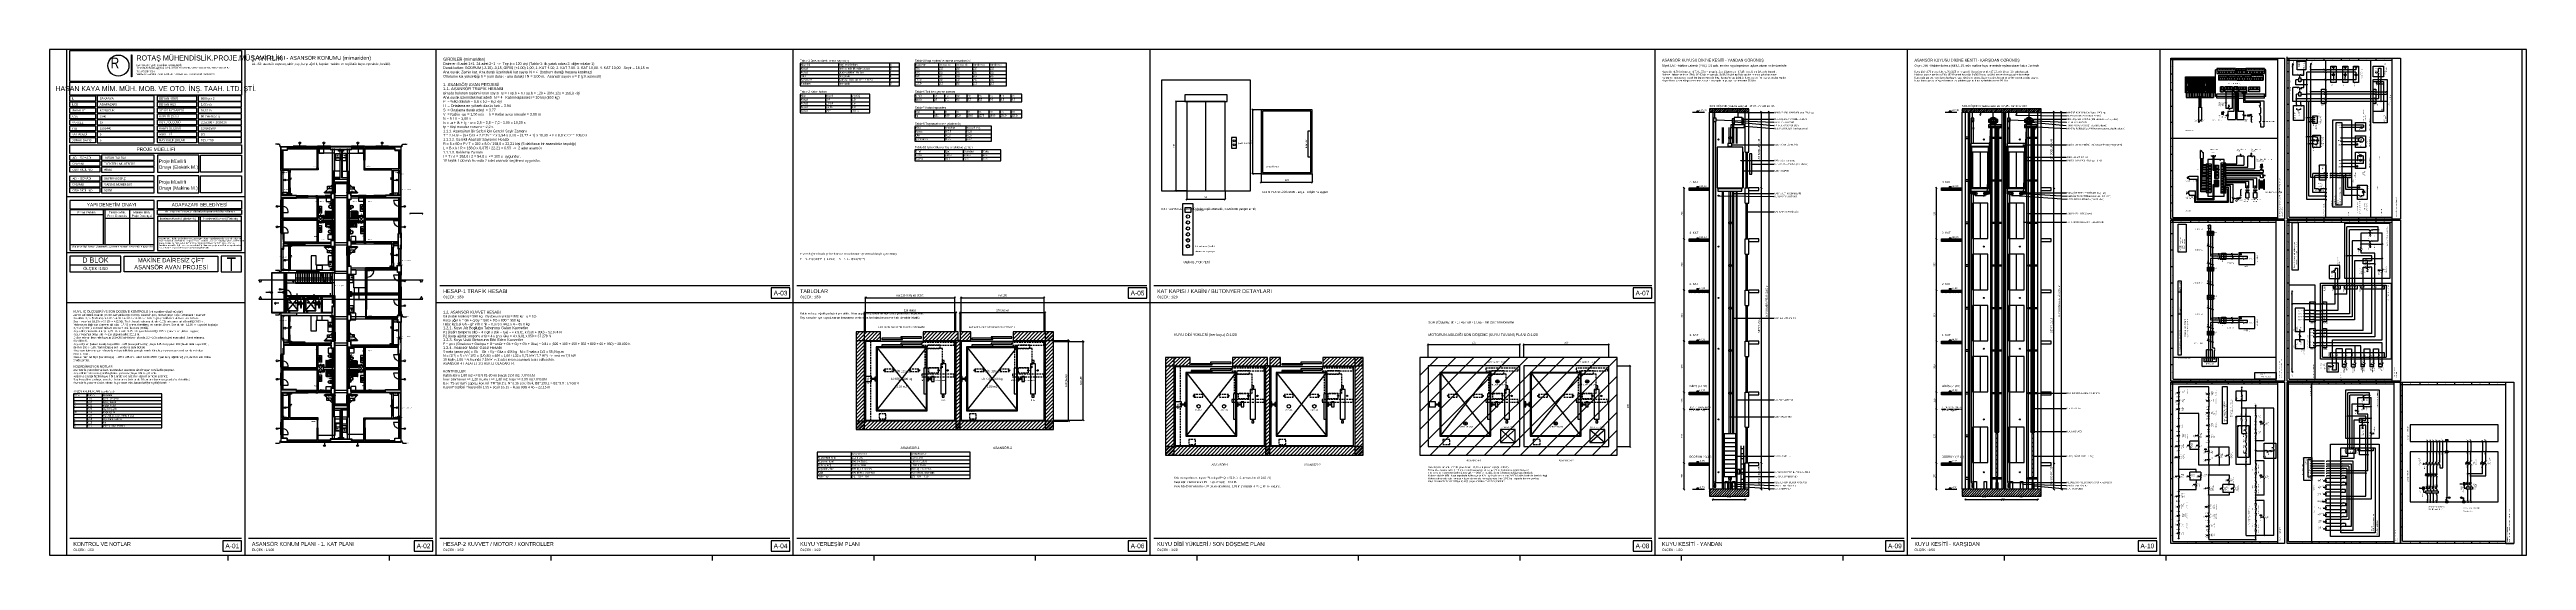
# Model space of a CAD drawing. Header units: centimetres. Extents: x 0 to 14570, y -30 to 2970.
import ezdxf
from ezdxf.enums import TextEntityAlignment as Align

# ---------------------------------------------------------------- set-up
doc = ezdxf.new("R2010")
doc.units = ezdxf.units.CM
doc.linetypes.add('CENTER', pattern=[40, 25, -5, 5, -5])
doc.linetypes.add('DASHED', pattern=[15, 10, -5])
for name, color, linetype in [('ASN-ANTET', 4, 'CONTINUOUS'), ('ASN-BASLIK', 5, 'CONTINUOUS'), ('ASN-CERCEVE', 7, 'CONTINUOUS'), ('ASN-DUVAR', 7, 'CONTINUOUS'), ('ASN-EKSEN', 8, 'CENTER'), ('ASN-ELEKTRIK', 3, 'CONTINUOUS'), ('ASN-ELEKTRIK-YAZI', 4, 'CONTINUOUS'), ('ASN-HALAT', 6, 'CONTINUOUS'), ('ASN-ISARET', 1, 'CONTINUOUS'), ('ASN-KA', 30, 'CONTINUOUS'), ('ASN-KABIN', 5, 'CONTINUOUS'), ('ASN-KAPI', 3, 'CONTINUOUS'), ('ASN-KIRIS', 1, 'DASHED'), ('ASN-KOT', 2, 'CONTINUOUS'), ('ASN-MIMARI', 8, 'CONTINUOUS'), ('ASN-MOTOR', 6, 'CONTINUOUS'), ('ASN-MOTOR-GIZLI', 6, 'DASHED'), ('ASN-OLCU', 3, 'CONTINUOUS'), ('ASN-RAY', 1, 'CONTINUOUS'), ('ASN-SIVA', 8, 'CONTINUOUS'), ('ASN-TABLO', 4, 'CONTINUOUS'), ('ASN-TARAMA', 8, 'CONTINUOUS'), ('ASN-UYARI', 1, 'CONTINUOUS'), ('ASN-YAZI', 4, 'CONTINUOUS'), ('ASN-YUK', 1, 'CONTINUOUS')]:
    doc.layers.add(name, color=color, linetype=linetype)
doc.styles.get("Standard").update_dxf_attribs({"font": 'arial.ttf', "width": 0.8})

msp = doc.modelspace()

# ---------------------------------------------------------------- linework, layer by layer
at = {"layer": 'ASN-ANTET'}
for p, q in [((1150, 2105), (100, 2105)), ((615, 2029), (120, 2029)), ((318, 1999), (120, 1999)), ((318, 1824), (318, 2029)), ((328, 1824), (328, 2029)), ((615, 1979), (328, 1979)), ((471, 2029), (471, 1824)), ((878, 1962), (635, 1962)), ((878, 1871), (878, 1992)), ((888, 1871), (888, 1992)), ((1130, 1962), (888, 1962)), ((1150, 1777), (100, 1777)), ((615, 1824), (120, 1824)), ((1130, 1871), (635, 1871)), ((420, 1704), (120, 1704)), ((2295, 1585), (4355, 1585)), ((4395, 1585), (6455, 1585)), ((6495, 1585), (9425, 1585)), ((120, 100), (1130, 100)), ((1170, 100), (2255, 100)), ((2295, 100), (4355, 100)), ((4395, 100), (6455, 100)), ((6495, 100), (9425, 100)), ((9465, 100), (10910, 100)), ((10950, 100), (12395, 100))]:
    msp.add_line(p, q, dxfattribs=at)
for points in [[(100, 1485), (1150, 1485), (1150, 2970), (100, 2970), (100, 1485)], [(120, 2783), (120, 2965), (1130, 2965), (1130, 2783), (120, 2783)], [(484, 2810), (482, 2810), (482, 2939), (484, 2939), (484, 2810)], [(120, 2703), (120, 2778), (1130, 2778), (1130, 2703), (120, 2703)], [(120, 2698), (270, 2698), (270, 2668), (120, 2668), (120, 2698)], [(120, 2633), (120, 2663), (270, 2663), (270, 2633), (120, 2633)], [(120, 2628), (270, 2628), (270, 2598), (120, 2598), (120, 2628)], [(615, 2698), (280, 2698), (280, 2668), (615, 2668), (615, 2698)], [(615, 2663), (280, 2663), (280, 2633), (615, 2633), (615, 2663)], [(615, 2628), (280, 2628), (280, 2598), (615, 2598), (615, 2628)], [(635, 2698), (865, 2698), (865, 2668), (635, 2668), (635, 2698)], [(635, 2633), (635, 2663), (865, 2663), (865, 2633), (635, 2633)], [(635, 2628), (865, 2628), (865, 2598), (635, 2598), (635, 2628)], [(1130, 2698), (875, 2698), (875, 2668), (1130, 2668), (1130, 2698)], [(1130, 2663), (875, 2663), (875, 2633), (1130, 2633), (1130, 2663)], [(1130, 2628), (875, 2628), (875, 2598), (1130, 2598), (1130, 2628)], [(120, 2563), (120, 2593), (270, 2593), (270, 2563), (120, 2563)], [(120, 2558), (270, 2558), (270, 2528), (120, 2528), (120, 2558)], [(120, 2493), (120, 2523), (270, 2523), (270, 2493), (120, 2493)], [(120, 2458), (120, 2488), (270, 2488), (270, 2458), (120, 2458)], [(615, 2593), (280, 2593), (280, 2563), (615, 2563), (615, 2593)], [(615, 2558), (280, 2558), (280, 2528), (615, 2528), (615, 2558)], [(615, 2523), (280, 2523), (280, 2493), (615, 2493), (615, 2523)], [(615, 2488), (280, 2488), (280, 2458), (615, 2458), (615, 2488)], [(635, 2563), (635, 2593), (865, 2593), (865, 2563), (635, 2563)], [(635, 2558), (865, 2558), (865, 2528), (635, 2528), (635, 2558)], [(635, 2493), (635, 2523), (865, 2523), (865, 2493), (635, 2493)], [(635, 2458), (635, 2488), (865, 2488), (865, 2458), (635, 2458)], [(1130, 2593), (875, 2593), (875, 2563), (1130, 2563), (1130, 2593)], [(1130, 2558), (875, 2558), (875, 2528), (1130, 2528), (1130, 2558)], [(1130, 2523), (875, 2523), (875, 2493), (1130, 2493), (1130, 2523)], [(1130, 2488), (875, 2488), (875, 2458), (1130, 2458), (1130, 2488)], [(120, 2423), (120, 2453), (270, 2453), (270, 2423), (120, 2423)], [(120, 2360), (120, 2410), (1130, 2410), (1130, 2360), (120, 2360)], [(120, 2350), (295, 2350), (295, 2320), (120, 2320), (120, 2350)], [(615, 2453), (280, 2453), (280, 2423), (615, 2423), (615, 2453)], [(615, 2350), (305, 2350), (305, 2320), (615, 2320), (615, 2350)], [(635, 2423), (635, 2453), (865, 2453), (865, 2423), (635, 2423)], [(635, 2250), (878, 2250), (878, 2350), (635, 2350), (635, 2250)], [(1130, 2453), (875, 2453), (875, 2423), (1130, 2423), (1130, 2453)], [(1130, 2350), (1130, 2250), (888, 2250), (888, 2350), (1130, 2350)], [(120, 2285), (120, 2315), (295, 2315), (295, 2285), (120, 2285)], [(120, 2250), (120, 2280), (295, 2280), (295, 2250), (120, 2250)], [(120, 2228), (295, 2228), (295, 2198), (120, 2198), (120, 2228)], [(120, 2163), (120, 2193), (295, 2193), (295, 2163), (120, 2163)], [(615, 2315), (305, 2315), (305, 2285), (615, 2285), (615, 2315)], [(615, 2280), (305, 2280), (305, 2250), (615, 2250), (615, 2280)], [(615, 2228), (305, 2228), (305, 2198), (615, 2198), (615, 2228)], [(615, 2193), (305, 2193), (305, 2163), (615, 2163), (615, 2193)], [(635, 2128), (878, 2128), (878, 2228), (635, 2228), (635, 2128)], [(1130, 2228), (1130, 2128), (888, 2128), (888, 2228), (1130, 2228)], [(120, 2128), (120, 2158), (295, 2158), (295, 2128), (120, 2128)], [(120, 2084), (120, 2034), (615, 2034), (615, 2084), (120, 2084)], [(615, 2158), (305, 2158), (305, 2128), (615, 2128), (615, 2158)], [(1130, 2084), (1130, 2034), (635, 2034), (635, 2084), (1130, 2084)], [(615, 1790), (615, 2029), (120, 2029), (120, 1790), (615, 1790)], [(1130, 2029), (1130, 2001), (635, 2001), (635, 2029), (1130, 2029)], [(635, 1992), (1130, 1992), (635, 1992), (635, 1790), (1130, 1790), (1130, 1992)], [(420, 1757), (120, 1757), (120, 1664), (420, 1664), (420, 1757)], [(990, 1757), (990, 1664), (439, 1664), (439, 1757), (990, 1757)], [(1010, 1757), (1010, 1664), (1130, 1664), (1130, 1757), (1010, 1757)]]:
    msp.add_lwpolyline(points, dxfattribs=at)
for points in [[(4245, 1510), (4355, 1510), (4355, 1570), (4245, 1570)], [(6345, 1510), (6455, 1510), (6455, 1570), (6345, 1570)], [(9315, 1510), (9425, 1510), (9425, 1570), (9315, 1570)], [(1020, 25), (1130, 25), (1130, 85), (1020, 85)], [(2145, 25), (2255, 25), (2255, 85), (2145, 85)], [(4245, 25), (4355, 25), (4355, 85), (4245, 85)], [(6345, 25), (6455, 25), (6455, 85), (6345, 85)], [(9315, 25), (9425, 25), (9425, 85), (9315, 85)], [(10800, 25), (10910, 25), (10910, 85), (10800, 85)], [(12285, 25), (12395, 25), (12395, 85), (12285, 85)]]:
    msp.add_lwpolyline(points, close=True, dxfattribs=at)
msp.add_circle((405, 2876), 61.8, dxfattribs=at)
at = {"layer": 'ASN-CERCEVE'}
for p, q in [((1150, 0), (1150, 2970)), ((2275, 0), (2275, 2970)), ((4375, 0), (4375, 2970)), ((6475, 0), (6475, 2970)), ((9445, 0), (9445, 2970)), ((10930, 0), (10930, 2970)), ((12415, 0), (12415, 2970)), ((100, 1485), (1150, 1485)), ((2275, 1485), (4375, 1485)), ((4375, 1485), (6475, 1485)), ((6475, 1485), (9445, 1485))]:
    msp.add_line(p, q, dxfattribs=at)
for points in [[(0, 0), (14570, 0), (14570, 2970), (0, 2970)], [(100, 0), (14545, 0), (14545, 2970), (100, 2970)]]:
    msp.add_lwpolyline(points, close=True, dxfattribs=at)
at = {"layer": 'ASN-DUVAR'}
for p, q in [((9765, 388), (9765, 2602)), ((9785, 388), (9785, 2602)), ((9975, 2368), (9975, 2602)), ((9995, 2368), (9995, 2602)), ((11250, 388), (11250, 2602)), ((11270, 388), (11270, 2602)), ((11485, 388), (11485, 2602)), ((11495, 388), (11495, 2602)), ((11695, 388), (11695, 2602)), ((11715, 388), (11715, 2602)), ((9975, 2368), (9995, 2368)), ((9975, 2068), (9975, 2158)), ((9975, 2158), (9995, 2158)), ((9975, 2068), (9995, 2068)), ((9995, 2068), (9995, 2158)), ((9975, 1768), (9975, 1858)), ((9975, 1858), (9995, 1858)), ((9975, 1768), (9995, 1768)), ((9995, 1768), (9995, 1858)), ((9975, 1468), (9975, 1557)), ((9975, 1557), (9995, 1557)), ((9975, 1468), (9995, 1468)), ((9995, 1468), (9995, 1557)), ((9975, 1168), (9975, 1258)), ((9975, 1258), (9995, 1258)), ((9975, 1168), (9995, 1168)), ((9995, 1168), (9995, 1258)), ((9975, 753), (9975, 958)), ((9975, 958), (9995, 958)), ((9995, 753), (9995, 958)), ((9975, 753), (9995, 753)), ((9975, 388), (9975, 543)), ((9975, 543), (9995, 543)), ((9995, 388), (9995, 543))]:
    msp.add_line(p, q, dxfattribs=at)
for points in [[(6540, 2141), (7065, 2141), (7065, 2791), (6540, 2791)], [(9765, 2602), (9995, 2602), (9995, 2622), (9765, 2622)], [(11250, 2602), (11715, 2602), (11715, 2622), (11250, 2622)], [(4744, 738), (4794, 738), (4794, 1312), (4744, 1312)], [(4744, 1262), (4888, 1262), (4888, 1312), (4744, 1312)], [(5138, 1262), (5344, 1262), (5344, 1312), (5138, 1312)], [(5356, 1262), (5419, 1262), (5419, 1312), (5356, 1312)], [(5669, 1262), (5906, 1262), (5906, 1312), (5669, 1312)], [(5856, 738), (5906, 738), (5906, 1312), (5856, 1312)], [(5331, 738), (5356, 738), (5356, 1262), (5331, 1262)], [(6565, 588), (6615, 588), (6615, 1162), (6565, 1162)], [(6565, 1112), (6709, 1112), (6709, 1162), (6565, 1162)], [(6959, 1112), (7165, 1112), (7165, 1162), (6959, 1162)], [(7152, 588), (7178, 588), (7178, 1112), (7152, 1112)], [(7178, 1112), (7240, 1112), (7240, 1162), (7178, 1162)], [(7490, 1112), (7728, 1112), (7728, 1162), (7490, 1162)], [(7678, 588), (7728, 588), (7728, 1162), (7678, 1162)], [(8060, 588), (9222, 588), (9222, 1162), (8060, 1162)], [(4744, 738), (5906, 738), (5906, 788), (4744, 788)], [(6565, 588), (7728, 588), (7728, 638), (6565, 638)], [(9765, 348), (9995, 348), (9995, 388), (9765, 388)], [(11250, 348), (11715, 348), (11715, 388), (11250, 388)]]:
    msp.add_lwpolyline(points, close=True, dxfattribs=at)
for points in [[(9765, 2142), (9645, 2142), (9645, 2158), (9765, 2158)], [(9995, 2142), (10055, 2142), (10055, 2158), (9995, 2158)], [(11250, 2142), (11130, 2142), (11130, 2158), (11250, 2158)], [(11715, 2142), (11775, 2142), (11775, 2158), (11715, 2158)], [(9765, 1843), (9645, 1843), (9645, 1858), (9765, 1858)], [(9995, 1843), (10055, 1843), (10055, 1858), (9995, 1858)], [(11250, 1843), (11130, 1843), (11130, 1858), (11250, 1858)], [(11715, 1843), (11775, 1843), (11775, 1858), (11715, 1858)], [(9765, 1543), (9645, 1543), (9645, 1557), (9765, 1557)], [(9995, 1543), (10055, 1543), (10055, 1557), (9995, 1557)], [(11250, 1543), (11130, 1543), (11130, 1557), (11250, 1557)], [(11715, 1543), (11775, 1543), (11775, 1557), (11715, 1557)], [(9765, 1242), (9645, 1242), (9645, 1258), (9765, 1258)], [(9995, 1242), (10055, 1242), (10055, 1258), (9995, 1258)], [(11250, 1242), (11130, 1242), (11130, 1258), (11250, 1258)], [(11715, 1242), (11775, 1242), (11775, 1258), (11715, 1258)], [(9765, 943), (9645, 943), (9645, 958), (9765, 958)], [(9995, 943), (10055, 943), (10055, 958), (9995, 958)], [(11250, 943), (11130, 943), (11130, 958), (11250, 958)], [(11715, 943), (11775, 943), (11775, 958), (11715, 958)], [(9765, 528), (9645, 528), (9645, 543), (9765, 543)], [(9995, 528), (10055, 528), (10055, 543), (9995, 543)], [(11250, 528), (11130, 528), (11130, 543), (11250, 543)], [(11715, 528), (11775, 528), (11775, 543), (11715, 543)]]:
    msp.add_lwpolyline(points, dxfattribs=at)
at = {"layer": 'ASN-EKSEN'}
for p, q in [((9645, 858), (9760, 858)), ((11130, 858), (11245, 858)), ((1050, -30), (1050, -5)), ((2000, -30), (2000, -5)), ((2950, -30), (2950, -5)), ((3900, -30), (3900, -5)), ((4850, -30), (4850, -5)), ((5800, -30), (5800, -5)), ((6750, -30), (6750, -5)), ((7700, -30), (7700, -5)), ((8650, -30), (8650, -5)), ((9600, -30), (9600, -5)), ((10550, -30), (10550, -5)), ((11500, -30), (11500, -5)), ((12450, -30), (12450, -5))]:
    msp.add_line(p, q, dxfattribs=at)
at = {"layer": 'ASN-ELEKTRIK'}
for p, q in [((12479, 1974), (12479, 2920)), ((12479, 2920), (13146, 2920)), ((12489, 1984), (12489, 2920)), ((12626, 2920), (12626, 2911)), ((12720, 2920), (12720, 2911)), ((12815, 2920), (12815, 2911)), ((12910, 2911), (12910, 2920)), ((13004, 2911), (13004, 2920)), ((13108, 1974), (13108, 2920)), ((13146, 2920), (13146, 1974)), ((13162, 2920), (13162, 2927)), ((13162, 1974), (13162, 2920)), ((13162, 2920), (13829, 2920)), ((13174, 1986), (13174, 2920)), ((13276, 2920), (13276, 2908)), ((13379, 2920), (13379, 2908)), ((13481, 2920), (13481, 2908)), ((13583, 2908), (13583, 2920)), ((13685, 2908), (13685, 2920)), ((13781, 1974), (13781, 2920)), ((13829, 2920), (13829, 1974)), ((12479, 2911), (13108, 2911)), ((12489, 2826), (12479, 2826)), ((12564, 2810), (12573, 2810)), ((12564, 2716), (12564, 2810)), ((12564, 2775), (12573, 2775)), ((12564, 2774), (12573, 2774)), ((12564, 2772), (12564, 2753)), ((12573, 2772), (12564, 2772)), ((12565, 2808), (12565, 2795)), ((12572, 2808), (12565, 2808)), ((12565, 2795), (12572, 2795)), ((12572, 2788), (12565, 2788)), ((12565, 2788), (12565, 2780)), ((12565, 2780), (12572, 2780)), ((12566, 2793), (12571, 2793)), ((12566, 2789), (12566, 2793)), ((12571, 2789), (12566, 2789)), ((12571, 2793), (12571, 2789)), ((12572, 2795), (12572, 2808)), ((12572, 2780), (12572, 2788)), ((12573, 2810), (12583, 2810)), ((12573, 2716), (12573, 2810)), ((12573, 2810), (12573, 2716)), ((12573, 2775), (12583, 2775)), ((12573, 2774), (12583, 2774)), ((12573, 2772), (12573, 2753)), ((12583, 2772), (12573, 2772)), ((12573, 2753), (12573, 2772)), ((12574, 2808), (12574, 2795)), ((12582, 2808), (12574, 2808)), ((12574, 2795), (12582, 2795)), ((12582, 2788), (12574, 2788)), ((12574, 2788), (12574, 2780)), ((12574, 2780), (12582, 2780)), ((12576, 2793), (12580, 2793)), ((12576, 2789), (12576, 2793)), ((12580, 2789), (12576, 2789)), ((12580, 2793), (12580, 2789)), ((12582, 2795), (12582, 2808)), ((12582, 2780), (12582, 2788)), ((12583, 2810), (12592, 2810)), ((12583, 2716), (12583, 2810)), ((12583, 2810), (12583, 2716)), ((12583, 2775), (12592, 2775)), ((12583, 2774), (12592, 2774)), ((12583, 2772), (12583, 2753)), ((12592, 2772), (12583, 2772)), ((12583, 2753), (12583, 2772)), ((12584, 2808), (12584, 2795)), ((12591, 2808), (12584, 2808)), ((12584, 2795), (12591, 2795)), ((12591, 2788), (12584, 2788)), ((12584, 2788), (12584, 2780)), ((12584, 2780), (12591, 2780)), ((12585, 2793), (12590, 2793)), ((12585, 2789), (12585, 2793)), ((12590, 2789), (12585, 2789)), ((12590, 2793), (12590, 2789)), ((12591, 2795), (12591, 2808)), ((12591, 2780), (12591, 2788)), ((12592, 2810), (12602, 2810)), ((12592, 2716), (12592, 2810)), ((12592, 2810), (12592, 2716)), ((12592, 2775), (12602, 2775)), ((12592, 2774), (12602, 2774)), ((12592, 2772), (12592, 2753)), ((12601, 2772), (12592, 2772)), ((12592, 2753), (12592, 2772)), ((12593, 2808), (12593, 2795)), ((12601, 2808), (12593, 2808)), ((12593, 2795), (12601, 2795)), ((12601, 2788), (12593, 2788)), ((12593, 2788), (12593, 2780)), ((12593, 2780), (12601, 2780)), ((12595, 2793), (12599, 2793)), ((12595, 2789), (12595, 2793)), ((12599, 2789), (12595, 2789)), ((12599, 2793), (12599, 2789)), ((12601, 2795), (12601, 2808)), ((12601, 2780), (12601, 2788)), ((12601, 2753), (12601, 2772)), ((12602, 2810), (12611, 2810)), ((12602, 2716), (12602, 2810)), ((12602, 2810), (12602, 2716)), ((12602, 2775), (12611, 2775)), ((12602, 2774), (12611, 2774)), ((12602, 2772), (12602, 2753)), ((12611, 2772), (12602, 2772)), ((12603, 2808), (12603, 2795)), ((12610, 2808), (12603, 2808)), ((12603, 2795), (12610, 2795)), ((12610, 2788), (12603, 2788)), ((12603, 2788), (12603, 2780)), ((12603, 2780), (12610, 2780)), ((12604, 2793), (12609, 2793)), ((12604, 2789), (12604, 2793)), ((12609, 2789), (12604, 2789)), ((12609, 2793), (12609, 2789)), ((12610, 2795), (12610, 2808)), ((12610, 2780), (12610, 2788)), ((12611, 2810), (12621, 2810)), ((12611, 2716), (12611, 2810)), ((12611, 2810), (12611, 2716)), ((12611, 2775), (12621, 2775)), ((12611, 2774), (12621, 2774)), ((12611, 2772), (12611, 2753)), ((12620, 2772), (12611, 2772)), ((12611, 2753), (12611, 2772)), ((12612, 2808), (12612, 2795)), ((12620, 2808), (12612, 2808)), ((12612, 2795), (12620, 2795)), ((12620, 2788), (12612, 2788)), ((12612, 2788), (12612, 2780)), ((12612, 2780), (12620, 2780)), ((12613, 2793), (12618, 2793)), ((12613, 2789), (12613, 2793)), ((12618, 2789), (12613, 2789)), ((12618, 2793), (12618, 2789)), ((12620, 2795), (12620, 2808)), ((12620, 2780), (12620, 2788)), ((12620, 2753), (12620, 2772)), ((12621, 2810), (12630, 2810)), ((12621, 2716), (12621, 2810)), ((12621, 2810), (12621, 2716)), ((12621, 2808), (12621, 2795)), ((12629, 2808), (12621, 2808)), ((12621, 2795), (12629, 2795)), ((12629, 2788), (12621, 2788)), ((12621, 2788), (12621, 2780)), ((12621, 2780), (12629, 2780)), ((12621, 2775), (12630, 2775)), ((12621, 2774), (12630, 2774)), ((12621, 2772), (12621, 2753)), ((12630, 2772), (12621, 2772)), ((12623, 2793), (12628, 2793)), ((12623, 2789), (12623, 2793)), ((12628, 2789), (12623, 2789)), ((12628, 2793), (12628, 2789)), ((12629, 2795), (12629, 2808)), ((12629, 2780), (12629, 2788)), ((12630, 2810), (12639, 2810)), ((12630, 2716), (12630, 2810)), ((12630, 2810), (12630, 2716)), ((12630, 2775), (12639, 2775)), ((12630, 2774), (12639, 2774)), ((12630, 2772), (12630, 2753)), ((12639, 2772), (12630, 2772)), ((12630, 2753), (12630, 2772)), ((12631, 2808), (12631, 2795)), ((12639, 2808), (12631, 2808)), ((12631, 2795), (12639, 2795)), ((12639, 2788), (12631, 2788)), ((12631, 2788), (12631, 2780)), ((12631, 2780), (12639, 2780)), ((12632, 2793), (12637, 2793)), ((12632, 2789), (12632, 2793)), ((12637, 2789), (12632, 2789)), ((12637, 2793), (12637, 2789)), ((12639, 2810), (12649, 2810)), ((12639, 2716), (12639, 2810)), ((12639, 2810), (12639, 2716)), ((12639, 2795), (12639, 2808)), ((12639, 2780), (12639, 2788)), ((12639, 2775), (12649, 2775)), ((12639, 2774), (12649, 2774)), ((12639, 2753), (12639, 2772)), ((12640, 2808), (12640, 2795)), ((12648, 2808), (12640, 2808)), ((12640, 2795), (12648, 2795)), ((12648, 2788), (12640, 2788)), ((12640, 2788), (12640, 2780)), ((12640, 2780), (12648, 2780)), ((12640, 2772), (12640, 2753)), ((12649, 2772), (12640, 2772)), ((12642, 2793), (12647, 2793)), ((12642, 2789), (12642, 2793)), ((12647, 2789), (12642, 2789)), ((12647, 2793), (12647, 2789)), ((12648, 2795), (12648, 2808)), ((12648, 2780), (12648, 2788)), ((12649, 2810), (12658, 2810)), ((12649, 2716), (12649, 2810)), ((12649, 2810), (12649, 2716)), ((12649, 2775), (12658, 2775)), ((12649, 2774), (12658, 2774)), ((12649, 2772), (12649, 2753)), ((12658, 2772), (12649, 2772)), ((12649, 2753), (12649, 2772)), ((12650, 2808), (12650, 2795)), ((12657, 2808), (12650, 2808)), ((12650, 2795), (12657, 2795)), ((12657, 2788), (12650, 2788)), ((12650, 2788), (12650, 2780)), ((12650, 2780), (12657, 2780)), ((12651, 2793), (12656, 2793)), ((12651, 2789), (12651, 2793)), ((12656, 2789), (12651, 2789)), ((12656, 2793), (12656, 2789)), ((12657, 2795), (12657, 2808)), ((12657, 2780), (12657, 2788)), ((12658, 2810), (12668, 2810)), ((12658, 2716), (12658, 2810)), ((12658, 2810), (12658, 2716)), ((12658, 2775), (12668, 2775)), ((12658, 2774), (12668, 2774)), ((12658, 2753), (12658, 2772)), ((12659, 2808), (12659, 2795)), ((12667, 2808), (12659, 2808)), ((12659, 2795), (12667, 2795)), ((12667, 2788), (12659, 2788)), ((12659, 2788), (12659, 2780)), ((12659, 2780), (12667, 2780)), ((12659, 2772), (12659, 2753)), ((12668, 2772), (12659, 2772)), ((12661, 2793), (12665, 2793)), ((12661, 2789), (12661, 2793)), ((12665, 2789), (12661, 2789)), ((12665, 2793), (12665, 2789)), ((12667, 2795), (12667, 2808)), ((12667, 2780), (12667, 2788)), ((12668, 2810), (12677, 2810)), ((12668, 2716), (12668, 2810)), ((12668, 2810), (12668, 2716)), ((12668, 2775), (12677, 2775)), ((12668, 2774), (12677, 2774)), ((12668, 2772), (12668, 2753)), ((12677, 2772), (12668, 2772)), ((12668, 2753), (12668, 2772)), ((12669, 2808), (12669, 2795)), ((12676, 2808), (12669, 2808)), ((12669, 2795), (12676, 2795)), ((12676, 2788), (12669, 2788)), ((12669, 2788), (12669, 2780)), ((12669, 2780), (12676, 2780)), ((12670, 2793), (12675, 2793)), ((12670, 2789), (12670, 2793)), ((12675, 2789), (12670, 2789)), ((12675, 2793), (12675, 2789)), ((12676, 2795), (12676, 2808)), ((12676, 2780), (12676, 2788)), ((12677, 2810), (12687, 2810)), ((12677, 2716), (12677, 2810)), ((12677, 2810), (12677, 2716)), ((12677, 2775), (12687, 2775)), ((12677, 2774), (12687, 2774)), ((12677, 2772), (12677, 2753)), ((12687, 2772), (12677, 2772)), ((12677, 2753), (12677, 2772)), ((12678, 2808), (12678, 2795)), ((12686, 2808), (12678, 2808)), ((12678, 2795), (12686, 2795)), ((12686, 2788), (12678, 2788)), ((12678, 2788), (12678, 2780)), ((12678, 2780), (12686, 2780)), ((12680, 2793), (12684, 2793)), ((12680, 2789), (12680, 2793)), ((12684, 2789), (12680, 2789)), ((12684, 2793), (12684, 2789)), ((12686, 2795), (12686, 2808)), ((12686, 2780), (12686, 2788)), ((12687, 2810), (12696, 2810)), ((12687, 2716), (12687, 2810)), ((12687, 2810), (12687, 2716)), ((12687, 2775), (12696, 2775)), ((12687, 2774), (12696, 2774)), ((12687, 2772), (12687, 2753)), ((12696, 2772), (12687, 2772)), ((12687, 2753), (12687, 2772)), ((12688, 2808), (12688, 2795)), ((12695, 2808), (12688, 2808)), ((12688, 2795), (12695, 2795)), ((12695, 2788), (12688, 2788)), ((12688, 2788), (12688, 2780)), ((12688, 2780), (12695, 2780)), ((12689, 2793), (12694, 2793)), ((12689, 2789), (12689, 2793)), ((12694, 2789), (12689, 2789)), ((12694, 2793), (12694, 2789)), ((12695, 2795), (12695, 2808)), ((12695, 2780), (12695, 2788)), ((12696, 2810), (12706, 2810)), ((12696, 2716), (12696, 2810)), ((12696, 2810), (12696, 2716)), ((12696, 2775), (12706, 2775)), ((12696, 2774), (12706, 2774)), ((12696, 2772), (12696, 2753)), ((12705, 2772), (12696, 2772)), ((12696, 2753), (12696, 2772)), ((12697, 2808), (12697, 2795)), ((12705, 2808), (12697, 2808)), ((12697, 2795), (12705, 2795)), ((12705, 2788), (12697, 2788)), ((12697, 2788), (12697, 2780)), ((12697, 2780), (12705, 2780)), ((12699, 2793), (12703, 2793)), ((12699, 2789), (12699, 2793)), ((12703, 2789), (12699, 2789)), ((12703, 2793), (12703, 2789)), ((12705, 2795), (12705, 2808)), ((12705, 2780), (12705, 2788)), ((12705, 2753), (12705, 2772)), ((12706, 2810), (12715, 2810)), ((12706, 2716), (12706, 2810)), ((12706, 2810), (12706, 2716)), ((12706, 2775), (12715, 2775)), ((12706, 2774), (12715, 2774)), ((12706, 2772), (12706, 2753)), ((12715, 2772), (12706, 2772)), ((12707, 2808), (12707, 2795)), ((12714, 2808), (12707, 2808)), ((12707, 2795), (12714, 2795)), ((12714, 2788), (12707, 2788)), ((12707, 2788), (12707, 2780)), ((12707, 2780), (12714, 2780)), ((12708, 2793), (12713, 2793)), ((12708, 2789), (12708, 2793)), ((12713, 2789), (12708, 2789)), ((12713, 2793), (12713, 2789)), ((12714, 2795), (12714, 2808)), ((12714, 2780), (12714, 2788)), ((12715, 2810), (12725, 2810)), ((12715, 2716), (12715, 2810)), ((12715, 2810), (12715, 2716)), ((12715, 2775), (12725, 2775)), ((12715, 2774), (12725, 2774)), ((12715, 2772), (12715, 2753)), ((12724, 2772), (12715, 2772)), ((12715, 2753), (12715, 2772)), ((12716, 2808), (12716, 2795)), ((12724, 2808), (12716, 2808)), ((12716, 2795), (12724, 2795)), ((12724, 2788), (12716, 2788)), ((12716, 2788), (12716, 2780)), ((12716, 2780), (12724, 2780)), ((12717, 2793), (12722, 2793)), ((12717, 2789), (12717, 2793)), ((12722, 2789), (12717, 2789)), ((12722, 2793), (12722, 2789)), ((12724, 2795), (12724, 2808)), ((12724, 2780), (12724, 2788)), ((12724, 2753), (12724, 2772)), ((12725, 2810), (12734, 2810)), ((12725, 2716), (12725, 2810)), ((12725, 2810), (12725, 2716)), ((12725, 2775), (12734, 2775)), ((12725, 2774), (12734, 2774)), ((12725, 2772), (12725, 2753)), ((12734, 2772), (12725, 2772)), ((12726, 2808), (12726, 2795)), ((12733, 2808), (12726, 2808)), ((12726, 2795), (12733, 2795)), ((12733, 2788), (12726, 2788)), ((12726, 2788), (12726, 2780)), ((12726, 2780), (12733, 2780)), ((12727, 2793), (12732, 2793)), ((12727, 2789), (12727, 2793)), ((12732, 2789), (12727, 2789)), ((12732, 2793), (12732, 2789)), ((12733, 2795), (12733, 2808)), ((12733, 2780), (12733, 2788)), ((12734, 2810), (12734, 2716)), ((12734, 2753), (12734, 2772)), ((12741, 2694), (12741, 2851)), ((12749, 2851), (12741, 2851)), ((12749, 2859), (12749, 2829)), ((12859, 2859), (12749, 2859)), ((12749, 2846), (12859, 2846)), ((12749, 2829), (12859, 2829)), ((12755, 2853), (12753, 2857)), ((12755, 2853), (12753, 2857)), ((12756, 2853), (12753, 2857)), ((12756, 2853), (12753, 2857)), ((12758, 2846), (12758, 2829)), ((12758, 2820), (12813, 2820)), ((12758, 2820), (12758, 2791)), ((12813, 2807), (12758, 2807)), ((12813, 2791), (12758, 2791)), ((12765, 2853), (12762, 2857)), ((12765, 2853), (12762, 2857)), ((12765, 2815), (12762, 2819)), ((12765, 2815), (12762, 2819)), ((12765, 2814), (12762, 2818)), ((12765, 2814), (12762, 2818)), ((12766, 2853), (12763, 2857)), ((12766, 2853), (12763, 2857)), ((12767, 2846), (12767, 2829)), ((12767, 2846), (12767, 2829)), ((12767, 2807), (12767, 2791)), ((12767, 2807), (12767, 2791)), ((12774, 2853), (12771, 2857)), ((12774, 2853), (12771, 2857)), ((12774, 2815), (12771, 2819)), ((12774, 2815), (12771, 2819)), ((12774, 2814), (12771, 2818)), ((12774, 2814), (12771, 2818)), ((12775, 2853), (12772, 2857)), ((12775, 2853), (12772, 2857)), ((12776, 2846), (12776, 2829)), ((12776, 2846), (12776, 2829)), ((12776, 2807), (12776, 2791)), ((12784, 2853), (12781, 2857)), ((12784, 2853), (12781, 2857)), ((12784, 2853), (12781, 2857)), ((12784, 2853), (12781, 2857)), ((12784, 2815), (12781, 2819)), ((12784, 2815), (12781, 2819)), ((12784, 2814), (12781, 2818)), ((12784, 2814), (12781, 2818)), ((12785, 2846), (12785, 2829)), ((12785, 2846), (12785, 2829)), ((12786, 2807), (12786, 2791)), ((12786, 2807), (12786, 2791)), ((12793, 2853), (12790, 2857)), ((12793, 2853), (12790, 2857)), ((12793, 2853), (12790, 2857)), ((12793, 2853), (12790, 2857)), ((12793, 2815), (12790, 2819)), ((12793, 2815), (12790, 2819)), ((12793, 2814), (12790, 2818)), ((12793, 2814), (12790, 2818)), ((12795, 2846), (12795, 2829)), ((12795, 2846), (12795, 2829)), ((12795, 2807), (12795, 2791)), ((12795, 2807), (12795, 2791)), ((12802, 2853), (12799, 2857)), ((12802, 2853), (12799, 2857)), ((12802, 2853), (12799, 2857)), ((12802, 2853), (12799, 2857)), ((12802, 2814), (12799, 2818)), ((12802, 2814), (12799, 2818)), ((12803, 2815), (12800, 2819)), ((12803, 2815), (12800, 2819)), ((12804, 2846), (12804, 2829)), ((12804, 2846), (12804, 2829)), ((12804, 2807), (12804, 2791)), ((12804, 2807), (12804, 2791)), ((12811, 2853), (12808, 2857)), ((12811, 2853), (12808, 2857)), ((12811, 2814), (12808, 2818)), ((12811, 2814), (12808, 2818)), ((12811, 2853), (12809, 2857)), ((12811, 2853), (12809, 2857)), ((12812, 2815), (12809, 2819)), ((12812, 2815), (12809, 2819)), ((12813, 2846), (12813, 2829)), ((12813, 2846), (12813, 2829)), ((12813, 2846), (12813, 2829)), ((12813, 2820), (12813, 2791)), ((12813, 2820), (12813, 2791)), ((12820, 2853), (12817, 2857)), ((12820, 2853), (12817, 2857)), ((12817, 2820), (12863, 2820)), ((12817, 2820), (12817, 2791)), ((12863, 2807), (12817, 2807)), ((12863, 2791), (12817, 2791)), ((12821, 2853), (12818, 2857)), ((12821, 2853), (12818, 2857)), ((12824, 2814), (12821, 2818)), ((12824, 2814), (12821, 2818)), ((12822, 2846), (12822, 2829)), ((12822, 2846), (12822, 2829)), ((12822, 2846), (12822, 2829)), ((12825, 2815), (12822, 2819)), ((12825, 2815), (12822, 2819)), ((12830, 2853), (12827, 2857)), ((12830, 2853), (12827, 2857)), ((12830, 2853), (12827, 2857)), ((12830, 2853), (12827, 2857)), ((12827, 2807), (12827, 2791)), ((12831, 2846), (12831, 2829)), ((12831, 2846), (12831, 2829)), ((12831, 2846), (12831, 2829)), ((12834, 2815), (12831, 2819)), ((12834, 2815), (12831, 2819)), ((12834, 2814), (12831, 2818)), ((12834, 2814), (12831, 2818)), ((12839, 2853), (12836, 2857)), ((12839, 2853), (12836, 2857)), ((12839, 2853), (12836, 2857)), ((12839, 2853), (12836, 2857)), ((12836, 2807), (12836, 2791)), ((12836, 2807), (12836, 2791)), ((12836, 2807), (12836, 2791)), ((12840, 2846), (12840, 2829)), ((12840, 2846), (12840, 2829)), ((12840, 2846), (12840, 2829)), ((12843, 2815), (12840, 2819)), ((12843, 2815), (12840, 2819)), ((12843, 2814), (12840, 2818)), ((12843, 2814), (12840, 2818)), ((12848, 2853), (12845, 2857)), ((12848, 2853), (12845, 2857)), ((12848, 2853), (12845, 2857)), ((12848, 2853), (12845, 2857)), ((12845, 2807), (12845, 2791)), ((12852, 2814), (12849, 2818)), ((12852, 2814), (12849, 2818)), ((12850, 2846), (12850, 2829)), ((12850, 2846), (12850, 2829)), ((12850, 2846), (12850, 2829)), ((12853, 2815), (12850, 2819)), ((12853, 2815), (12850, 2819)), ((12857, 2853), (12854, 2857)), ((12857, 2853), (12854, 2857)), ((12857, 2853), (12854, 2857)), ((12857, 2853), (12854, 2857)), ((12854, 2807), (12854, 2791)), ((12854, 2807), (12854, 2791)), ((12859, 2859), (12859, 2829)), ((12862, 2815), (12859, 2819)), ((12862, 2815), (12859, 2819)), ((12862, 2814), (12859, 2818)), ((12862, 2814), (12859, 2818)), ((12862, 2859), (12862, 2829)), ((12862, 2859), (12917, 2859)), ((12917, 2846), (12862, 2846)), ((12862, 2829), (12917, 2829)), ((12863, 2820), (12863, 2791)), ((12863, 2820), (12863, 2791)), ((12868, 2853), (12865, 2857)), ((12868, 2853), (12865, 2857)), ((12869, 2853), (12866, 2857)), ((12869, 2853), (12866, 2857)), ((12866, 2820), (12866, 2791)), ((12866, 2820), (12903, 2820)), ((12903, 2807), (12866, 2807)), ((12866, 2791), (12903, 2791)), ((12873, 2814), (12870, 2818)), ((12873, 2814), (12870, 2818)), ((12871, 2846), (12871, 2829)), ((12873, 2815), (12871, 2819)), ((12873, 2815), (12871, 2819)), ((12878, 2853), (12875, 2857)), ((12878, 2853), (12875, 2857)), ((12878, 2853), (12875, 2857)), ((12878, 2853), (12875, 2857)), ((12876, 2807), (12876, 2791)), ((12880, 2846), (12880, 2829)), ((12880, 2846), (12880, 2829)), ((12883, 2815), (12880, 2819)), ((12883, 2815), (12880, 2819)), ((12883, 2814), (12880, 2818)), ((12883, 2814), (12880, 2818)), ((12887, 2853), (12884, 2857)), ((12887, 2853), (12884, 2857)), ((12888, 2853), (12885, 2857)), ((12888, 2853), (12885, 2857)), ((12885, 2807), (12885, 2791)), ((12885, 2807), (12885, 2791)), ((12889, 2846), (12889, 2829)), ((12889, 2846), (12889, 2829)), ((12892, 2815), (12889, 2819)), ((12892, 2815), (12889, 2819)), ((12892, 2814), (12889, 2818)), ((12892, 2814), (12889, 2818)), ((12896, 2853), (12894, 2857)), ((12896, 2853), (12894, 2857)), ((12897, 2853), (12894, 2857)), ((12897, 2853), (12894, 2857)), ((12894, 2807), (12894, 2791)), ((12894, 2807), (12894, 2791)), ((12898, 2846), (12898, 2829)), ((12898, 2846), (12898, 2829)), ((12901, 2814), (12898, 2818)), ((12901, 2814), (12898, 2818)), ((12902, 2815), (12899, 2819)), ((12902, 2815), (12899, 2819)), ((12906, 2853), (12903, 2857)), ((12906, 2853), (12903, 2857)), ((12906, 2853), (12903, 2857)), ((12906, 2853), (12903, 2857)), ((12903, 2820), (12903, 2791)), ((12903, 2820), (12903, 2791)), ((12907, 2846), (12907, 2829)), ((12907, 2846), (12907, 2829)), ((12908, 2820), (12908, 2791)), ((12908, 2820), (12944, 2820)), ((12944, 2807), (12908, 2807)), ((12908, 2791), (12944, 2791)), ((12915, 2853), (12912, 2857)), ((12915, 2853), (12912, 2857)), ((12915, 2853), (12912, 2857)), ((12915, 2853), (12912, 2857)), ((12915, 2815), (12912, 2819)), ((12915, 2815), (12912, 2819)), ((12915, 2814), (12912, 2818)), ((12915, 2814), (12912, 2818)), ((12917, 2859), (12917, 2829)), ((12917, 2859), (12917, 2829)), ((12917, 2807), (12917, 2791)), ((12919, 2859), (12919, 2829)), ((13029, 2859), (12919, 2859)), ((12919, 2846), (13029, 2846)), ((12919, 2829), (13029, 2829)), ((12924, 2814), (12921, 2818)), ((12924, 2814), (12921, 2818)), ((12925, 2815), (12922, 2819)), ((12925, 2815), (12922, 2819)), ((12926, 2853), (12923, 2857)), ((12926, 2853), (12923, 2857)), ((12926, 2853), (12923, 2857)), ((12926, 2853), (12923, 2857)), ((12926, 2807), (12926, 2791)), ((12926, 2807), (12926, 2791)), ((12928, 2846), (12928, 2829)), ((12934, 2815), (12931, 2819)), ((12934, 2815), (12931, 2819)), ((12934, 2814), (12931, 2818)), ((12934, 2814), (12931, 2818)), ((12936, 2853), (12933, 2857)), ((12936, 2853), (12933, 2857)), ((12936, 2853), (12933, 2857)), ((12936, 2853), (12933, 2857)), ((12935, 2807), (12935, 2791)), ((12935, 2807), (12935, 2791)), ((12938, 2846), (12938, 2829)), ((12938, 2846), (12938, 2829)), ((12943, 2815), (12940, 2819)), ((12943, 2815), (12940, 2819)), ((12943, 2814), (12940, 2818)), ((12943, 2814), (12940, 2818)), ((12945, 2853), (12942, 2857)), ((12945, 2853), (12942, 2857)), ((12945, 2853), (12942, 2857)), ((12945, 2853), (12942, 2857)), ((12944, 2820), (12944, 2791)), ((12944, 2820), (12944, 2791)), ((12947, 2846), (12947, 2829)), ((12947, 2846), (12947, 2829)), ((12949, 2820), (12949, 2791)), ((13022, 2820), (12949, 2820)), ((12949, 2807), (13022, 2807)), ((12949, 2791), (13022, 2791)), ((12954, 2853), (12951, 2857)), ((12954, 2853), (12951, 2857)), ((12955, 2853), (12952, 2857)), ((12955, 2853), (12952, 2857)), ((12956, 2815), (12953, 2819)), ((12956, 2815), (12953, 2819)), ((12956, 2814), (12953, 2818)), ((12956, 2814), (12953, 2818)), ((12956, 2846), (12956, 2829)), ((12956, 2846), (12956, 2829)), ((12958, 2807), (12958, 2791)), ((12963, 2853), (12960, 2857)), ((12963, 2853), (12960, 2857)), ((12964, 2853), (12961, 2857)), ((12964, 2853), (12961, 2857)), ((12965, 2814), (12962, 2818)), ((12965, 2814), (12962, 2818)), ((12966, 2815), (12963, 2819)), ((12966, 2815), (12963, 2819)), ((12965, 2846), (12965, 2829)), ((12965, 2846), (12965, 2829)), ((12967, 2807), (12967, 2791)), ((12967, 2807), (12967, 2791)), ((12973, 2853), (12970, 2857)), ((12973, 2853), (12970, 2857)), ((12973, 2853), (12970, 2857)), ((12973, 2853), (12970, 2857)), ((12975, 2815), (12972, 2819)), ((12975, 2815), (12972, 2819)), ((12975, 2814), (12972, 2818)), ((12975, 2814), (12972, 2818)), ((12974, 2846), (12974, 2829)), ((12974, 2846), (12974, 2829)), ((12976, 2807), (12976, 2791)), ((12976, 2807), (12976, 2791)), ((12982, 2853), (12979, 2857)), ((12982, 2853), (12979, 2857)), ((12982, 2853), (12979, 2857)), ((12982, 2853), (12979, 2857)), ((12984, 2815), (12981, 2819)), ((12984, 2815), (12981, 2819)), ((12984, 2814), (12981, 2818)), ((12984, 2814), (12981, 2818)), ((12984, 2846), (12984, 2829)), ((12984, 2846), (12984, 2829)), ((12984, 2846), (12984, 2829)), ((12985, 2807), (12985, 2791)), ((12985, 2807), (12985, 2791)), ((12991, 2853), (12988, 2857)), ((12991, 2853), (12988, 2857)), ((12991, 2853), (12988, 2857)), ((12991, 2853), (12988, 2857)), ((12993, 2815), (12990, 2819)), ((12993, 2815), (12990, 2819)), ((12993, 2814), (12990, 2818)), ((12993, 2814), (12990, 2818)), ((12993, 2846), (12993, 2829)), ((12993, 2846), (12993, 2829)), ((12993, 2846), (12993, 2829)), ((12995, 2807), (12995, 2791)), ((12995, 2807), (12995, 2791)), ((13000, 2853), (12997, 2857)), ((13000, 2853), (12997, 2857)), ((13000, 2853), (12998, 2857)), ((13000, 2853), (12998, 2857)), ((13002, 2815), (12999, 2819)), ((13002, 2815), (12999, 2819)), ((13002, 2814), (12999, 2818)), ((13002, 2814), (12999, 2818)), ((13002, 2846), (13002, 2829)), ((13002, 2846), (13002, 2829)), ((13002, 2846), (13002, 2829)), ((13004, 2807), (13004, 2791)), ((13004, 2807), (13004, 2791)), ((13009, 2853), (13006, 2857)), ((13009, 2853), (13006, 2857)), ((13010, 2853), (13007, 2857)), ((13010, 2853), (13007, 2857)), ((13011, 2814), (13008, 2818)), ((13011, 2814), (13008, 2818)), ((13012, 2815), (13009, 2819)), ((13012, 2815), (13009, 2819)), ((13011, 2846), (13011, 2829)), ((13011, 2846), (13011, 2829)), ((13011, 2846), (13011, 2829)), ((13013, 2807), (13013, 2791)), ((13019, 2853), (13016, 2857)), ((13019, 2853), (13016, 2857)), ((13019, 2853), (13016, 2857)), ((13019, 2853), (13016, 2857)), ((13020, 2814), (13017, 2818)), ((13020, 2814), (13017, 2818)), ((13021, 2815), (13018, 2819)), ((13021, 2815), (13018, 2819)), ((13020, 2846), (13020, 2829)), ((13020, 2846), (13020, 2829)), ((13020, 2846), (13020, 2829)), ((13022, 2820), (13022, 2791)), ((13028, 2853), (13025, 2857)), ((13028, 2853), (13025, 2857)), ((13028, 2853), (13025, 2857)), ((13028, 2853), (13025, 2857)), ((13029, 2859), (13029, 2829)), ((13037, 2851), (13029, 2851)), ((13037, 2694), (13037, 2851)), ((13162, 2908), (13781, 2908)), ((13174, 2840), (13162, 2840)), ((13195, 2888), (13192, 2883)), ((13195, 2888), (13198, 2883)), ((13195, 2876), (13195, 2888)), ((13195, 2882), (13195, 2876)), ((13195, 2820), (13195, 2876)), ((13228, 2820), (13195, 2820)), ((13213, 2764), (13213, 2792)), ((13225, 2792), (13213, 2792)), ((13222, 2903), (13273, 2903)), ((13222, 2852), (13222, 2903)), ((13273, 2852), (13222, 2852)), ((13231, 2820), (13225, 2820)), ((13231, 2792), (13225, 2792)), ((13231, 2820), (13246, 2825)), ((13231, 2804), (13243, 2804)), ((13231, 2780), (13231, 2804)), ((13243, 2780), (13231, 2780)), ((13237, 2822), (13237, 2822)), ((13237, 2813), (13237, 2819)), ((13237, 2804), (13237, 2810)), ((13243, 2820), (13243, 2826)), ((13243, 2820), (13249, 2820)), ((13243, 2804), (13243, 2780)), ((13243, 2792), (13249, 2792)), ((13379, 2792), (13246, 2792)), ((13249, 2820), (13261, 2820)), ((13260, 2747), (13260, 2792)), ((13261, 2846), (13261, 2850)), ((13261, 2820), (13261, 2846)), ((13273, 2903), (13273, 2852)), ((13278, 2708), (13278, 2837)), ((13383, 2837), (13278, 2837)), ((13302, 2888), (13299, 2883)), ((13302, 2852), (13302, 2888)), ((13302, 2888), (13305, 2883)), ((13383, 2852), (13302, 2852)), ((13302, 2723), (13302, 2852)), ((13383, 2792), (13353, 2792)), ((13383, 2852), (13388, 2852)), ((13383, 2837), (13388, 2837)), ((13383, 2792), (13388, 2792)), ((13389, 1986), (13389, 2908)), ((13391, 2852), (13395, 2852)), ((13391, 2837), (13395, 2837)), ((13391, 2792), (13395, 2792)), ((13434, 2852), (13395, 2852)), ((13434, 2837), (13395, 2837)), ((13434, 2792), (13395, 2792)), ((13419, 2777), (13419, 2873)), ((13419, 2873), (13450, 2873)), ((13450, 2777), (13419, 2777)), ((13439, 2818), (13430, 2826)), ((13439, 2826), (13430, 2818)), ((13438, 2866), (13431, 2866)), ((13437, 2867), (13432, 2867)), ((13436, 2869), (13433, 2869)), ((13434, 2866), (13434, 2855)), ((13434, 2855), (13434, 2852)), ((13504, 2852), (13434, 2852)), ((13434, 2837), (13434, 2834)), ((13504, 2837), (13434, 2837)), ((13434, 2834), (13434, 2828)), ((13434, 2816), (13434, 2810)), ((13434, 2810), (13434, 2792)), ((13504, 2792), (13434, 2792)), ((13450, 2873), (13450, 2777)), ((13489, 2777), (13489, 2873)), ((13489, 2873), (13519, 2873)), ((13519, 2777), (13489, 2777)), ((13508, 2818), (13499, 2826)), ((13508, 2826), (13499, 2818)), ((13506, 2867), (13501, 2867)), ((13507, 2866), (13501, 2866)), ((13505, 2869), (13502, 2869)), ((13504, 2866), (13504, 2855)), ((13504, 2855), (13504, 2852)), ((13567, 2852), (13504, 2852)), ((13504, 2837), (13504, 2834)), ((13567, 2837), (13504, 2837)), ((13504, 2834), (13504, 2828)), ((13504, 2816), (13504, 2810)), ((13504, 2792), (13504, 2810)), ((13567, 2792), (13504, 2792)), ((13519, 2873), (13519, 2777)), ((13552, 2777), (13552, 2873)), ((13552, 2873), (13582, 2873)), ((13582, 2777), (13552, 2777)), ((13571, 2818), (13562, 2826)), ((13571, 2826), (13562, 2818)), ((13569, 2867), (13564, 2867)), ((13570, 2866), (13564, 2866)), ((13568, 2869), (13565, 2869)), ((13567, 2866), (13567, 2855)), ((13567, 2855), (13567, 2852)), ((13567, 2837), (13567, 2834)), ((13567, 2834), (13567, 2828)), ((13567, 2816), (13567, 2810)), ((13567, 2810), (13567, 2792)), ((13582, 2873), (13582, 2777)), ((13654, 1986), (13654, 2908)), ((13669, 2810), (13669, 2873)), ((13669, 2873), (13729, 2873)), ((13729, 2810), (13669, 2810)), ((13669, 2795), (13750, 2795)), ((13669, 2783), (13669, 2795)), ((13669, 2606), (13669, 2783)), ((13669, 2783), (13729, 2783)), ((13683, 2834), (13683, 2840)), ((13683, 2840), (13687, 2840)), ((13683, 2837), (13687, 2837)), ((13683, 2834), (13687, 2834)), ((13690, 2783), (13729, 2783)), ((13690, 2768), (13690, 2783)), ((13699, 2843), (13691, 2829)), ((13691, 2837), (13695, 2837)), ((13698, 2783), (13700, 2783)), ((13698, 2778), (13698, 2783)), ((13698, 2778), (13698, 2783)), ((13698, 2778), (13700, 2778)), ((13699, 2861), (13714, 2861)), ((13699, 2849), (13699, 2861)), ((13699, 2843), (13699, 2849)), ((13699, 2831), (13699, 2825)), ((13699, 2789), (13699, 2825)), ((13699, 2785), (13699, 2789)), ((13699, 2774), (13699, 2783)), ((13699, 2778), (13699, 2783)), ((13699, 2778), (13699, 2783)), ((13699, 2774), (13699, 2771)), ((13699, 2771), (13699, 2681)), ((13700, 2778), (13700, 2783)), ((13700, 2778), (13700, 2783)), ((13713, 2783), (13715, 2783)), ((13713, 2778), (13713, 2783)), ((13713, 2778), (13713, 2783)), ((13713, 2778), (13715, 2778)), ((13714, 2861), (13714, 2789)), ((13714, 2785), (13714, 2789)), ((13714, 2774), (13714, 2783)), ((13714, 2778), (13714, 2783)), ((13714, 2778), (13714, 2783)), ((13714, 2774), (13714, 2771)), ((13714, 2771), (13714, 2666)), ((13715, 2778), (13715, 2783)), ((13715, 2778), (13715, 2783)), ((13729, 2873), (13729, 2810)), ((13729, 2783), (13729, 2768)), ((13729, 2783), (13729, 2606)), ((13750, 2795), (13750, 2539)), ((12489, 2731), (12479, 2731)), ((12489, 2636), (12479, 2636)), ((12564, 2753), (12573, 2753)), ((12564, 2752), (12573, 2752)), ((12564, 2750), (12573, 2750)), ((12573, 2716), (12564, 2716)), ((12565, 2746), (12572, 2746)), ((12565, 2738), (12565, 2746)), ((12572, 2738), (12565, 2738)), ((12565, 2718), (12565, 2731)), ((12565, 2731), (12572, 2731)), ((12572, 2718), (12565, 2718)), ((12571, 2736), (12566, 2736)), ((12566, 2736), (12566, 2733)), ((12566, 2733), (12571, 2733)), ((12569, 2718), (12569, 2688)), ((12569, 2688), (12642, 2688)), ((12571, 2733), (12571, 2736)), ((12572, 2746), (12572, 2738)), ((12572, 2731), (12572, 2718)), ((12573, 2753), (12583, 2753)), ((12573, 2752), (12583, 2752)), ((12573, 2750), (12583, 2750)), ((12583, 2716), (12573, 2716)), ((12574, 2746), (12582, 2746)), ((12574, 2738), (12574, 2746)), ((12582, 2738), (12574, 2738)), ((12574, 2718), (12574, 2731)), ((12574, 2731), (12582, 2731)), ((12582, 2718), (12574, 2718)), ((12580, 2736), (12576, 2736)), ((12576, 2736), (12576, 2733)), ((12576, 2733), (12580, 2733)), ((12578, 2718), (12578, 2689)), ((12578, 2689), (12643, 2689)), ((12580, 2733), (12580, 2736)), ((12582, 2746), (12582, 2738)), ((12582, 2731), (12582, 2718)), ((12583, 2753), (12592, 2753)), ((12583, 2752), (12592, 2752)), ((12583, 2750), (12592, 2750)), ((12592, 2716), (12583, 2716)), ((12584, 2746), (12591, 2746)), ((12584, 2738), (12584, 2746)), ((12591, 2738), (12584, 2738)), ((12584, 2718), (12584, 2731)), ((12584, 2731), (12591, 2731)), ((12591, 2718), (12584, 2718)), ((12590, 2736), (12585, 2736)), ((12585, 2736), (12585, 2733)), ((12585, 2733), (12590, 2733)), ((12587, 2718), (12587, 2690)), ((12587, 2690), (12644, 2690)), ((12590, 2733), (12590, 2736)), ((12591, 2746), (12591, 2738)), ((12591, 2731), (12591, 2718)), ((12592, 2753), (12601, 2753)), ((12592, 2752), (12602, 2752)), ((12592, 2750), (12602, 2750)), ((12602, 2716), (12592, 2716)), ((12593, 2746), (12601, 2746)), ((12593, 2738), (12593, 2746)), ((12601, 2738), (12593, 2738)), ((12593, 2718), (12593, 2731)), ((12593, 2731), (12601, 2731)), ((12601, 2718), (12593, 2718)), ((12599, 2736), (12595, 2736)), ((12595, 2736), (12595, 2733)), ((12595, 2733), (12599, 2733)), ((12597, 2718), (12597, 2691)), ((12597, 2691), (12645, 2691)), ((12599, 2733), (12599, 2736)), ((12601, 2746), (12601, 2738)), ((12601, 2731), (12601, 2718)), ((12602, 2753), (12611, 2753)), ((12602, 2752), (12611, 2752)), ((12602, 2750), (12611, 2750)), ((12611, 2716), (12602, 2716)), ((12603, 2746), (12610, 2746)), ((12603, 2738), (12603, 2746)), ((12610, 2738), (12603, 2738)), ((12603, 2718), (12603, 2731)), ((12603, 2731), (12610, 2731)), ((12610, 2718), (12603, 2718)), ((12609, 2736), (12604, 2736)), ((12604, 2736), (12604, 2733)), ((12604, 2733), (12609, 2733)), ((12606, 2718), (12606, 2691)), ((12606, 2691), (12646, 2691)), ((12609, 2733), (12609, 2736)), ((12610, 2746), (12610, 2738)), ((12610, 2731), (12610, 2718)), ((12611, 2753), (12620, 2753)), ((12611, 2752), (12621, 2752)), ((12611, 2750), (12621, 2750)), ((12621, 2716), (12611, 2716)), ((12612, 2746), (12620, 2746)), ((12612, 2738), (12612, 2746)), ((12620, 2738), (12612, 2738)), ((12612, 2718), (12612, 2731)), ((12612, 2731), (12620, 2731)), ((12620, 2718), (12612, 2718)), ((12618, 2736), (12613, 2736)), ((12613, 2736), (12613, 2733)), ((12613, 2733), (12618, 2733)), ((12616, 2718), (12616, 2692)), ((12616, 2692), (12646, 2692)), ((12618, 2733), (12618, 2736)), ((12620, 2746), (12620, 2738)), ((12620, 2731), (12620, 2718)), ((12621, 2753), (12630, 2753)), ((12621, 2752), (12630, 2752)), ((12621, 2750), (12630, 2750)), ((12621, 2746), (12629, 2746)), ((12621, 2738), (12621, 2746)), ((12629, 2738), (12621, 2738)), ((12621, 2718), (12621, 2731)), ((12621, 2731), (12629, 2731)), ((12629, 2718), (12621, 2718)), ((12630, 2716), (12621, 2716)), ((12628, 2736), (12623, 2736)), ((12623, 2736), (12623, 2733)), ((12623, 2733), (12628, 2733)), ((12625, 2718), (12625, 2693)), ((12625, 2693), (12647, 2693)), ((12628, 2733), (12628, 2736)), ((12629, 2746), (12629, 2738)), ((12629, 2731), (12629, 2718)), ((12630, 2753), (12639, 2753)), ((12630, 2752), (12639, 2752)), ((12630, 2750), (12639, 2750)), ((12639, 2716), (12630, 2716)), ((12631, 2746), (12639, 2746)), ((12631, 2738), (12631, 2746)), ((12639, 2738), (12631, 2738)), ((12631, 2718), (12631, 2731)), ((12631, 2731), (12639, 2731)), ((12639, 2718), (12631, 2718)), ((12637, 2736), (12632, 2736)), ((12632, 2736), (12632, 2733)), ((12632, 2733), (12637, 2733)), ((12635, 2718), (12635, 2694)), ((12635, 2694), (12648, 2694)), ((12637, 2733), (12637, 2736)), ((12639, 2752), (12649, 2752)), ((12639, 2750), (12649, 2750)), ((12639, 2746), (12639, 2738)), ((12639, 2731), (12639, 2718)), ((12649, 2716), (12639, 2716)), ((12640, 2753), (12649, 2753)), ((12640, 2746), (12648, 2746)), ((12640, 2738), (12640, 2746)), ((12648, 2738), (12640, 2738)), ((12640, 2718), (12640, 2731)), ((12640, 2731), (12648, 2731)), ((12648, 2718), (12640, 2718)), ((12640, 2631), (12658, 2631)), ((12640, 2631), (12640, 2544)), ((12647, 2736), (12642, 2736)), ((12642, 2736), (12642, 2733)), ((12642, 2733), (12647, 2733)), ((12642, 2688), (12642, 2631)), ((12643, 2689), (12643, 2631)), ((12644, 2718), (12644, 2694)), ((12644, 2694), (12649, 2694)), ((12644, 2690), (12644, 2631)), ((12645, 2691), (12645, 2631)), ((12646, 2692), (12646, 2631)), ((12646, 2691), (12646, 2631)), ((12647, 2733), (12647, 2736)), ((12647, 2693), (12647, 2631)), ((12648, 2746), (12648, 2738)), ((12648, 2731), (12648, 2718)), ((12648, 2694), (12648, 2631)), ((12649, 2753), (12658, 2753)), ((12649, 2752), (12658, 2752)), ((12649, 2750), (12658, 2750)), ((12658, 2716), (12649, 2716)), ((12649, 2694), (12649, 2631)), ((12649, 2694), (12649, 2631)), ((12649, 2694), (12654, 2694)), ((12650, 2746), (12657, 2746)), ((12650, 2738), (12650, 2746)), ((12657, 2738), (12650, 2738)), ((12650, 2718), (12650, 2731)), ((12650, 2731), (12657, 2731)), ((12657, 2718), (12650, 2718)), ((12650, 2694), (12650, 2631)), ((12650, 2694), (12663, 2694)), ((12656, 2736), (12651, 2736)), ((12651, 2736), (12651, 2733)), ((12651, 2733), (12656, 2733)), ((12651, 2693), (12651, 2631)), ((12651, 2693), (12673, 2693)), ((12652, 2692), (12652, 2631)), ((12652, 2692), (12682, 2692)), ((12652, 2691), (12652, 2631)), ((12652, 2691), (12691, 2691)), ((12653, 2691), (12653, 2631)), ((12653, 2691), (12701, 2691)), ((12654, 2718), (12654, 2694)), ((12654, 2690), (12654, 2631)), ((12654, 2690), (12710, 2690)), ((12655, 2689), (12655, 2631)), ((12655, 2689), (12720, 2689)), ((12655, 2688), (12655, 2631)), ((12655, 2688), (12729, 2688)), ((12656, 2733), (12656, 2736)), ((12657, 2746), (12657, 2738)), ((12657, 2731), (12657, 2718)), ((12658, 2752), (12668, 2752)), ((12658, 2750), (12668, 2750)), ((12668, 2716), (12658, 2716)), ((12658, 2631), (12658, 2555)), ((12659, 2753), (12668, 2753)), ((12659, 2746), (12667, 2746)), ((12659, 2738), (12659, 2746)), ((12667, 2738), (12659, 2738)), ((12659, 2718), (12659, 2731)), ((12659, 2731), (12667, 2731)), ((12667, 2718), (12659, 2718)), ((12665, 2736), (12661, 2736)), ((12661, 2736), (12661, 2733)), ((12661, 2733), (12665, 2733)), ((12663, 2718), (12663, 2694)), ((12665, 2733), (12665, 2736)), ((12667, 2746), (12667, 2738)), ((12667, 2731), (12667, 2718)), ((12668, 2753), (12677, 2753)), ((12668, 2752), (12677, 2752)), ((12668, 2750), (12677, 2750)), ((12677, 2716), (12668, 2716)), ((12669, 2746), (12676, 2746)), ((12669, 2738), (12669, 2746)), ((12676, 2738), (12669, 2738)), ((12669, 2718), (12669, 2731)), ((12669, 2731), (12676, 2731)), ((12676, 2718), (12669, 2718)), ((12675, 2736), (12670, 2736)), ((12670, 2736), (12670, 2733)), ((12670, 2733), (12675, 2733)), ((12673, 2718), (12673, 2693)), ((12675, 2733), (12675, 2736)), ((12676, 2746), (12676, 2738)), ((12676, 2731), (12676, 2718)), ((12677, 2753), (12687, 2753)), ((12677, 2752), (12687, 2752)), ((12677, 2750), (12687, 2750)), ((12687, 2716), (12677, 2716)), ((12678, 2746), (12686, 2746)), ((12678, 2738), (12678, 2746)), ((12686, 2738), (12678, 2738)), ((12678, 2718), (12678, 2731)), ((12678, 2731), (12686, 2731)), ((12686, 2718), (12678, 2718)), ((12684, 2736), (12680, 2736)), ((12680, 2736), (12680, 2733)), ((12680, 2733), (12684, 2733)), ((12682, 2718), (12682, 2692)), ((12684, 2733), (12684, 2736)), ((12686, 2746), (12686, 2738)), ((12686, 2731), (12686, 2718)), ((12687, 2753), (12696, 2753)), ((12687, 2752), (12696, 2752)), ((12687, 2750), (12696, 2750)), ((12696, 2716), (12687, 2716)), ((12688, 2746), (12695, 2746)), ((12688, 2738), (12688, 2746)), ((12695, 2738), (12688, 2738)), ((12688, 2718), (12688, 2731)), ((12688, 2731), (12695, 2731)), ((12695, 2718), (12688, 2718)), ((12694, 2736), (12689, 2736)), ((12689, 2736), (12689, 2733)), ((12689, 2733), (12694, 2733)), ((12691, 2718), (12691, 2691)), ((12694, 2733), (12694, 2736)), ((12695, 2746), (12695, 2738)), ((12695, 2731), (12695, 2718)), ((12696, 2753), (12705, 2753)), ((12696, 2752), (12706, 2752)), ((12696, 2750), (12706, 2750)), ((12706, 2716), (12696, 2716)), ((12697, 2746), (12705, 2746)), ((12697, 2738), (12697, 2746)), ((12705, 2738), (12697, 2738)), ((12697, 2718), (12697, 2731)), ((12697, 2731), (12705, 2731)), ((12705, 2718), (12697, 2718)), ((12703, 2736), (12699, 2736)), ((12699, 2736), (12699, 2733)), ((12699, 2733), (12703, 2733)), ((12701, 2718), (12701, 2691)), ((12703, 2733), (12703, 2736)), ((12705, 2746), (12705, 2738)), ((12705, 2731), (12705, 2718)), ((12706, 2753), (12715, 2753)), ((12706, 2752), (12715, 2752)), ((12706, 2750), (12715, 2750)), ((12715, 2716), (12706, 2716)), ((12707, 2746), (12714, 2746)), ((12707, 2738), (12707, 2746)), ((12714, 2738), (12707, 2738)), ((12707, 2718), (12707, 2731)), ((12707, 2731), (12714, 2731)), ((12714, 2718), (12707, 2718)), ((12713, 2736), (12708, 2736)), ((12708, 2736), (12708, 2733)), ((12708, 2733), (12713, 2733)), ((12710, 2718), (12710, 2690)), ((12713, 2733), (12713, 2736)), ((12714, 2746), (12714, 2738)), ((12714, 2731), (12714, 2718)), ((12715, 2753), (12724, 2753)), ((12715, 2752), (12725, 2752)), ((12715, 2750), (12725, 2750)), ((12725, 2716), (12715, 2716)), ((12716, 2746), (12724, 2746)), ((12716, 2738), (12716, 2746)), ((12724, 2738), (12716, 2738)), ((12716, 2718), (12716, 2731)), ((12716, 2731), (12724, 2731)), ((12724, 2718), (12716, 2718)), ((12722, 2736), (12717, 2736)), ((12717, 2736), (12717, 2733)), ((12717, 2733), (12722, 2733)), ((12720, 2718), (12720, 2689)), ((12722, 2733), (12722, 2736)), ((12724, 2746), (12724, 2738)), ((12724, 2731), (12724, 2718)), ((12725, 2753), (12734, 2753)), ((12725, 2752), (12734, 2752)), ((12725, 2750), (12734, 2750)), ((12734, 2716), (12725, 2716)), ((12726, 2746), (12733, 2746)), ((12726, 2738), (12726, 2746)), ((12733, 2738), (12726, 2738)), ((12726, 2718), (12726, 2731)), ((12726, 2731), (12733, 2731)), ((12733, 2718), (12726, 2718)), ((12732, 2736), (12727, 2736)), ((12727, 2736), (12727, 2733)), ((12727, 2733), (12732, 2733)), ((12729, 2718), (12729, 2688)), ((12732, 2733), (12732, 2736)), ((12733, 2746), (12733, 2738)), ((12733, 2731), (12733, 2718)), ((12749, 2694), (12741, 2694)), ((12749, 2684), (12749, 2711)), ((12749, 2711), (12859, 2711)), ((12749, 2697), (12859, 2697)), ((12859, 2684), (12749, 2684)), ((12770, 2722), (12770, 2752)), ((12788, 2752), (12770, 2752)), ((12788, 2735), (12770, 2735)), ((12770, 2722), (12788, 2722)), ((12777, 2728), (12774, 2724)), ((12777, 2728), (12774, 2724)), ((12777, 2728), (12774, 2724)), ((12777, 2728), (12774, 2724)), ((12779, 2735), (12779, 2752)), ((12787, 2728), (12784, 2724)), ((12787, 2728), (12784, 2724)), ((12787, 2728), (12784, 2724)), ((12787, 2728), (12784, 2724)), ((12788, 2722), (12788, 2752)), ((12788, 2722), (12788, 2752)), ((12795, 2722), (12795, 2752)), ((12841, 2752), (12795, 2752)), ((12841, 2735), (12795, 2735)), ((12795, 2722), (12841, 2722)), ((12802, 2728), (12799, 2724)), ((12802, 2728), (12799, 2724)), ((12802, 2728), (12800, 2724)), ((12802, 2728), (12800, 2724)), ((12801, 2723), (12801, 2625)), ((12810, 2625), (12801, 2625)), ((12805, 2735), (12805, 2752)), ((12812, 2728), (12809, 2724)), ((12812, 2728), (12809, 2724)), ((12812, 2728), (12809, 2724)), ((12812, 2728), (12809, 2724)), ((12815, 2625), (12810, 2625)), ((12814, 2735), (12814, 2752)), ((12814, 2735), (12814, 2752)), ((12815, 2625), (12826, 2621)), ((12816, 2643), (12823, 2643)), ((12816, 2631), (12819, 2633)), ((12819, 2629), (12816, 2631)), ((12817, 2640), (12817, 2638)), ((12822, 2638), (12817, 2638)), ((12821, 2728), (12818, 2724)), ((12821, 2728), (12818, 2724)), ((12821, 2728), (12818, 2724)), ((12821, 2728), (12818, 2724)), ((12819, 2643), (12819, 2638)), ((12819, 2637), (12819, 2633)), ((12819, 2629), (12819, 2627)), ((12819, 2625), (12819, 2624)), ((12822, 2638), (12822, 2635)), ((12823, 2735), (12823, 2752)), ((12823, 2735), (12823, 2752)), ((12824, 2625), (12829, 2625)), ((12824, 2625), (12824, 2620)), ((12830, 2728), (12827, 2724)), ((12830, 2728), (12827, 2724)), ((12831, 2728), (12828, 2724)), ((12831, 2728), (12828, 2724)), ((12838, 2625), (12829, 2625)), ((12832, 2735), (12832, 2752)), ((12832, 2735), (12832, 2752)), ((12839, 2728), (12837, 2724)), ((12839, 2728), (12837, 2724)), ((12840, 2728), (12837, 2724)), ((12840, 2728), (12837, 2724)), ((12838, 2723), (12838, 2625)), ((12841, 2722), (12841, 2752)), ((12841, 2722), (12841, 2752)), ((12848, 2722), (12848, 2752)), ((12875, 2752), (12848, 2752)), ((12875, 2735), (12848, 2735)), ((12848, 2722), (12875, 2722)), ((12853, 2723), (12849, 2716)), ((12849, 2716), (12849, 2606)), ((12855, 2728), (12852, 2724)), ((12855, 2728), (12852, 2724)), ((12855, 2728), (12852, 2724)), ((12855, 2728), (12852, 2724)), ((12857, 2735), (12857, 2752)), ((12863, 2723), (12859, 2716)), ((12859, 2716), (12859, 2559)), ((12859, 2711), (12917, 2711)), ((12917, 2697), (12859, 2697)), ((12859, 2684), (12917, 2684)), ((12864, 2728), (12861, 2724)), ((12864, 2728), (12861, 2724)), ((12865, 2728), (12862, 2724)), ((12865, 2728), (12862, 2724)), ((12863, 2723), (12866, 2716)), ((12866, 2735), (12866, 2752)), ((12866, 2735), (12866, 2752)), ((12866, 2716), (12866, 2559)), ((12873, 2728), (12870, 2724)), ((12873, 2728), (12870, 2724)), ((12874, 2728), (12871, 2724)), ((12874, 2728), (12871, 2724)), ((12872, 2723), (12875, 2716)), ((12875, 2722), (12875, 2752)), ((12875, 2722), (12875, 2752)), ((12875, 2716), (12875, 2606)), ((12880, 2722), (12880, 2752)), ((12880, 2752), (12926, 2752)), ((12926, 2735), (12880, 2735)), ((12880, 2722), (12926, 2722)), ((12887, 2728), (12884, 2724)), ((12887, 2728), (12884, 2724)), ((12888, 2728), (12885, 2724)), ((12888, 2728), (12885, 2724)), ((12890, 2735), (12890, 2752)), ((12897, 2728), (12894, 2724)), ((12897, 2728), (12894, 2724)), ((12897, 2728), (12894, 2724)), ((12897, 2728), (12894, 2724)), ((12896, 2723), (12896, 2716)), ((12901, 2716), (12896, 2716)), ((12899, 2735), (12899, 2752)), ((12899, 2735), (12899, 2752)), ((12905, 2723), (12901, 2716)), ((12906, 2728), (12903, 2724)), ((12906, 2728), (12903, 2724)), ((12907, 2728), (12904, 2724)), ((12907, 2728), (12904, 2724)), ((12905, 2723), (12905, 2660)), ((13005, 2660), (12905, 2660)), ((12908, 2735), (12908, 2752)), ((12908, 2735), (12908, 2752)), ((12915, 2728), (12912, 2724)), ((12915, 2728), (12912, 2724)), ((12916, 2728), (12913, 2724)), ((12916, 2728), (12913, 2724)), ((12914, 2723), (12914, 2669)), ((12914, 2723), (12918, 2716)), ((12914, 2669), (13026, 2669)), ((12917, 2735), (12917, 2752)), ((12917, 2735), (12917, 2752)), ((12917, 2711), (13029, 2711)), ((12917, 2697), (13029, 2697)), ((13029, 2684), (12917, 2684)), ((12918, 2716), (12923, 2716)), ((12925, 2728), (12922, 2724)), ((12925, 2728), (12922, 2724)), ((12925, 2728), (12922, 2724)), ((12925, 2728), (12922, 2724)), ((12923, 2723), (12923, 2716)), ((12926, 2722), (12926, 2752)), ((12926, 2722), (12926, 2752)), ((12937, 2722), (12937, 2752)), ((12937, 2752), (13002, 2752)), ((12937, 2735), (13002, 2735)), ((13002, 2722), (12937, 2722)), ((12947, 2735), (12947, 2752)), ((12956, 2735), (12956, 2752)), ((12956, 2735), (12956, 2752)), ((12965, 2735), (12965, 2752)), ((12965, 2735), (12965, 2752)), ((12974, 2735), (12974, 2752)), ((12974, 2735), (12974, 2752)), ((12983, 2735), (12983, 2752)), ((12983, 2735), (12983, 2752)), ((12992, 2735), (12992, 2752)), ((12992, 2735), (12992, 2752)), ((13005, 2629), (13000, 2641)), ((13005, 2639), (13000, 2639)), ((13002, 2722), (13002, 2752)), ((13005, 2643), (13005, 2660)), ((13005, 2639), (13005, 2643)), ((13005, 2629), (13005, 2625)), ((13005, 2625), (13005, 2597)), ((13026, 2669), (13026, 2517)), ((13029, 2684), (13029, 2711)), ((13037, 2694), (13029, 2694)), ((13174, 2744), (13162, 2744)), ((13174, 2648), (13162, 2648)), ((13195, 2666), (13195, 2747)), ((13228, 2747), (13195, 2747)), ((13242, 2666), (13195, 2666)), ((13200, 2554), (13200, 2642)), ((13200, 2642), (13260, 2642)), ((13278, 2764), (13213, 2764)), ((13218, 2681), (13218, 2708)), ((13231, 2708), (13218, 2708)), ((13377, 2681), (13218, 2681)), ((13218, 2648), (13218, 2681)), ((13218, 2648), (13218, 2643)), ((13218, 2624), (13218, 2618)), ((13231, 2747), (13225, 2747)), ((13231, 2747), (13246, 2739)), ((13231, 2720), (13243, 2720)), ((13231, 2696), (13231, 2720)), ((13243, 2696), (13231, 2696)), ((13237, 2738), (13237, 2744)), ((13237, 2738), (13237, 2740)), ((13237, 2729), (13237, 2735)), ((13237, 2720), (13237, 2726)), ((13242, 2648), (13242, 2666)), ((13290, 2666), (13242, 2666)), ((13242, 2648), (13242, 2643)), ((13242, 2618), (13242, 2624)), ((13243, 2747), (13249, 2747)), ((13243, 2720), (13243, 2696)), ((13243, 2708), (13278, 2708)), ((13249, 2747), (13260, 2747)), ((13260, 2642), (13260, 2554)), ((13278, 2569), (13278, 2708)), ((13377, 2708), (13278, 2708)), ((13290, 2545), (13290, 2666)), ((13377, 2666), (13290, 2666)), ((13377, 2723), (13302, 2723)), ((13302, 2557), (13302, 2723)), ((13365, 2654), (13365, 2738)), ((13365, 2738), (13389, 2738)), ((13389, 2654), (13365, 2654)), ((13380, 2723), (13377, 2723)), ((13380, 2708), (13377, 2708)), ((13380, 2681), (13377, 2681)), ((13380, 2666), (13377, 2666)), ((13380, 2723), (13389, 2723)), ((13380, 2708), (13389, 2708)), ((13380, 2681), (13389, 2681)), ((13380, 2666), (13389, 2666)), ((13385, 2724), (13389, 2724)), ((13385, 2724), (13385, 2722)), ((13385, 2723), (13389, 2723)), ((13385, 2723), (13389, 2723)), ((13385, 2722), (13389, 2722)), ((13385, 2722), (13389, 2722)), ((13385, 2722), (13389, 2722)), ((13385, 2709), (13389, 2709)), ((13385, 2709), (13385, 2707)), ((13385, 2708), (13389, 2708)), ((13385, 2708), (13389, 2708)), ((13385, 2707), (13389, 2707)), ((13385, 2707), (13389, 2707)), ((13385, 2707), (13389, 2707)), ((13385, 2682), (13389, 2682)), ((13385, 2682), (13385, 2680)), ((13385, 2681), (13389, 2681)), ((13385, 2681), (13389, 2681)), ((13385, 2680), (13389, 2680)), ((13385, 2680), (13389, 2680)), ((13385, 2680), (13389, 2680)), ((13385, 2667), (13389, 2667)), ((13385, 2667), (13385, 2665)), ((13385, 2666), (13389, 2666)), ((13385, 2666), (13389, 2666)), ((13385, 2665), (13389, 2665)), ((13385, 2665), (13389, 2665)), ((13385, 2665), (13389, 2665)), ((13389, 2738), (13389, 2654)), ((13389, 2724), (13389, 2722)), ((13389, 2709), (13389, 2707)), ((13389, 2682), (13389, 2680)), ((13389, 2667), (13389, 2665)), ((13392, 2723), (13395, 2723)), ((13392, 2708), (13395, 2708)), ((13392, 2681), (13395, 2681)), ((13392, 2666), (13395, 2666)), ((13663, 2723), (13395, 2723)), ((13663, 2708), (13395, 2708)), ((13663, 2681), (13395, 2681)), ((13663, 2666), (13395, 2666)), ((13667, 2723), (13663, 2723)), ((13667, 2708), (13663, 2708)), ((13667, 2681), (13663, 2681)), ((13667, 2666), (13663, 2666)), ((13669, 2654), (13669, 2738)), ((13669, 2738), (13684, 2738)), ((13669, 2722), (13669, 2724)), ((13674, 2724), (13669, 2724)), ((13678, 2723), (13669, 2723)), ((13674, 2723), (13669, 2723)), ((13674, 2723), (13669, 2723)), ((13674, 2722), (13669, 2722)), ((13674, 2722), (13669, 2722)), ((13674, 2722), (13669, 2722)), ((13669, 2707), (13669, 2709)), ((13674, 2709), (13669, 2709)), ((13678, 2708), (13669, 2708)), ((13674, 2708), (13669, 2708)), ((13674, 2708), (13669, 2708)), ((13674, 2707), (13669, 2707)), ((13674, 2707), (13669, 2707)), ((13674, 2707), (13669, 2707)), ((13669, 2680), (13669, 2682)), ((13674, 2682), (13669, 2682)), ((13678, 2681), (13669, 2681)), ((13674, 2681), (13669, 2681)), ((13674, 2681), (13669, 2681)), ((13674, 2680), (13669, 2680)), ((13674, 2680), (13669, 2680)), ((13674, 2680), (13669, 2680)), ((13669, 2665), (13669, 2667)), ((13674, 2667), (13669, 2667)), ((13678, 2666), (13669, 2666)), ((13674, 2666), (13669, 2666)), ((13674, 2666), (13669, 2666)), ((13674, 2665), (13669, 2665)), ((13674, 2665), (13669, 2665)), ((13674, 2665), (13669, 2665)), ((13684, 2654), (13669, 2654)), ((13674, 2722), (13674, 2724)), ((13674, 2707), (13674, 2709)), ((13674, 2680), (13674, 2682)), ((13674, 2665), (13674, 2667)), ((13678, 2723), (13681, 2723)), ((13678, 2708), (13681, 2708)), ((13678, 2681), (13681, 2681)), ((13678, 2666), (13681, 2666)), ((13681, 2723), (13744, 2723)), ((13681, 2708), (13744, 2708)), ((13699, 2681), (13681, 2681)), ((13714, 2666), (13681, 2666)), ((13684, 2738), (13684, 2654)), ((13729, 2768), (13690, 2768)), ((13744, 2666), (13714, 2666)), ((13754, 2723), (13744, 2723)), ((13754, 2708), (13744, 2708)), ((13754, 2666), (13744, 2666)), ((12489, 2542), (12479, 2542)), ((12777, 2589), (12778, 2590)), ((12787, 2589), (12777, 2589)), ((12779, 2599), (12778, 2599)), ((12780, 2599), (12778, 2589)), ((12780, 2600), (12779, 2601)), ((12780, 2599), (12784, 2599)), ((12783, 2600), (12784, 2601)), ((12784, 2599), (12786, 2589)), ((12785, 2599), (12786, 2600)), ((12785, 2597), (12786, 2596)), ((12785, 2595), (12785, 2594)), ((12787, 2589), (12786, 2590)), ((12787, 2602), (12790, 2602)), ((12787, 2602), (12787, 2600)), ((12790, 2600), (12787, 2600)), ((12788, 2602), (12788, 2603)), ((12788, 2603), (12788, 2602)), ((12788, 2600), (12789, 2601)), ((12788, 2600), (12789, 2600)), ((12789, 2600), (12789, 2601)), ((12790, 2602), (12790, 2603)), ((12790, 2603), (12790, 2602)), ((12790, 2602), (12790, 2600)), ((12807, 2583), (12811, 2583)), ((12813, 2583), (12816, 2583)), ((12849, 2606), (12814, 2606)), ((12814, 2606), (12814, 2592)), ((12814, 2587), (12814, 2592)), ((12814, 2578), (12818, 2589)), ((12814, 2587), (12819, 2587)), ((12814, 2578), (12814, 2573)), ((12814, 2559), (12814, 2573)), ((12814, 2559), (12859, 2559)), ((12866, 2559), (12907, 2559)), ((12907, 2606), (12875, 2606)), ((12907, 2587), (12902, 2587)), ((12907, 2578), (12903, 2589)), ((12908, 2583), (12905, 2583)), ((12907, 2592), (12907, 2606)), ((12907, 2587), (12907, 2592)), ((12907, 2578), (12907, 2573)), ((12907, 2559), (12907, 2573)), ((12914, 2583), (12910, 2583)), ((12929, 2586), (12941, 2586)), ((12929, 2579), (12929, 2586)), ((12941, 2579), (12929, 2579)), ((12941, 2586), (12941, 2579)), ((12941, 2582), (12944, 2582)), ((12944, 2582), (12948, 2586)), ((12956, 2581), (12951, 2574)), ((12951, 2574), (12951, 2547)), ((12956, 2541), (12951, 2547)), ((13005, 2582), (13000, 2594)), ((13005, 2592), (13000, 2592)), ((13005, 2536), (13000, 2547)), ((13005, 2545), (13000, 2545)), ((13005, 2592), (13005, 2597)), ((13005, 2582), (13005, 2578)), ((13005, 2578), (13005, 2550)), ((13005, 2545), (13005, 2550)), ((13005, 2536), (13005, 2531)), ((13005, 2531), (13005, 2517)), ((13005, 2517), (13026, 2517)), ((13174, 2551), (13162, 2551)), ((13260, 2554), (13200, 2554)), ((13224, 2618), (13218, 2618)), ((13236, 2618), (13224, 2612)), ((13242, 2618), (13236, 2618)), ((13314, 2569), (13278, 2569)), ((13278, 2458), (13278, 2569)), ((13314, 2545), (13290, 2545)), ((13290, 2416), (13290, 2545)), ((13314, 2557), (13302, 2557)), ((13302, 2437), (13302, 2557)), ((13314, 2582), (13338, 2582)), ((13314, 2536), (13314, 2582)), ((13317, 2569), (13314, 2569)), ((13317, 2557), (13314, 2557)), ((13317, 2545), (13314, 2545)), ((13338, 2536), (13314, 2536)), ((13328, 2569), (13317, 2569)), ((13328, 2557), (13317, 2557)), ((13328, 2545), (13317, 2545)), ((13338, 2582), (13338, 2536)), ((13431, 2044), (13431, 2557)), ((13431, 2557), (13540, 2557)), ((13450, 2056), (13450, 2542)), ((13450, 2542), (13483, 2542)), ((13483, 2542), (13483, 2056)), ((13489, 2527), (13484, 2527)), ((13489, 2512), (13484, 2512)), ((13612, 2527), (13489, 2527)), ((13588, 2512), (13489, 2512)), ((13540, 2557), (13540, 2044)), ((13564, 2491), (13564, 2542)), ((13564, 2542), (13624, 2542)), ((13624, 2491), (13564, 2491)), ((13594, 2512), (13588, 2512)), ((13596, 2508), (13604, 2517)), ((13604, 2508), (13596, 2517)), ((13612, 2512), (13606, 2512)), ((13612, 2527), (13612, 2512)), ((13624, 2542), (13624, 2491)), ((13729, 2606), (13669, 2606)), ((13669, 2539), (13669, 2606)), ((13750, 2539), (13669, 2539)), ((12489, 2447), (12479, 2447)), ((12489, 2353), (12479, 2353)), ((13108, 2447), (12489, 2447)), ((12653, 2330), (12653, 2377)), ((12670, 2330), (12670, 2365)), ((12720, 2350), (12720, 2342)), ((12727, 2342), (12720, 2342)), ((12727, 2259), (12727, 2342)), ((12730, 2350), (12730, 2342)), ((12730, 2268), (12730, 2342)), ((12733, 2286), (12733, 2342)), ((12733, 2342), (12739, 2342)), ((12739, 2350), (12739, 2342)), ((12867, 2300), (12867, 2345)), ((12878, 2345), (12867, 2345)), ((12883, 2345), (12878, 2345)), ((12883, 2345), (12894, 2351)), ((12885, 2354), (12885, 2352)), ((12890, 2354), (12885, 2354)), ((12887, 2354), (12887, 2350)), ((12887, 2349), (12887, 2347)), ((12890, 2354), (12890, 2352)), ((12892, 2345), (12897, 2345)), ((12907, 2345), (12897, 2345)), ((12907, 2345), (12907, 2291)), ((12931, 2279), (12931, 2345)), ((12942, 2345), (12931, 2345)), ((12947, 2345), (12942, 2345)), ((12947, 2345), (12958, 2341)), ((12948, 2362), (12955, 2362)), ((12948, 2351), (12951, 2353)), ((12951, 2349), (12948, 2351)), ((12949, 2359), (12949, 2357)), ((12954, 2357), (12949, 2357)), ((12951, 2362), (12951, 2358)), ((12951, 2356), (12951, 2353)), ((12951, 2349), (12951, 2347)), ((12951, 2345), (12951, 2343)), ((12954, 2357), (12954, 2355)), ((12956, 2345), (12961, 2345)), ((12956, 2345), (12956, 2340)), ((12971, 2345), (12961, 2345)), ((12971, 2345), (12971, 2270)), ((13174, 2455), (13162, 2455)), ((13174, 2359), (13162, 2359)), ((13314, 2458), (13278, 2458)), ((13278, 2089), (13278, 2458)), ((13314, 2416), (13290, 2416)), ((13290, 2110), (13290, 2416)), ((13314, 2437), (13302, 2437)), ((13302, 2218), (13302, 2437)), ((13314, 2395), (13314, 2467)), ((13314, 2467), (13356, 2467)), ((13315, 2458), (13314, 2458)), ((13329, 2458), (13314, 2458)), ((13315, 2437), (13314, 2437)), ((13322, 2437), (13314, 2437)), ((13320, 2416), (13314, 2416)), ((13315, 2416), (13314, 2416)), ((13356, 2395), (13314, 2395)), ((13320, 2416), (13335, 2410)), ((13322, 2434), (13322, 2440)), ((13324, 2435), (13324, 2440)), ((13325, 2436), (13325, 2439)), ((13329, 2458), (13341, 2458)), ((13332, 2416), (13332, 2410)), ((13332, 2416), (13335, 2416)), ((13335, 2416), (13341, 2416)), ((13345, 2442), (13337, 2433)), ((13346, 2433), (13337, 2441)), ((13341, 2449), (13341, 2458)), ((13341, 2449), (13341, 2443)), ((13341, 2425), (13341, 2431)), ((13341, 2425), (13341, 2416)), ((13356, 2467), (13356, 2395)), ((13481, 2449), (13477, 2449)), ((13481, 2431), (13477, 2431)), ((13489, 2449), (13484, 2449)), ((13489, 2431), (13484, 2431)), ((13489, 2413), (13484, 2413)), ((13573, 2449), (13489, 2449)), ((13489, 2431), (13573, 2431)), ((13489, 2413), (13561, 2413)), ((13572, 2413), (13561, 2413)), ((13564, 2395), (13564, 2464)), ((13564, 2464), (13624, 2464)), ((13624, 2395), (13564, 2395)), ((13564, 2272), (13564, 2368)), ((13564, 2368), (13624, 2368)), ((13572, 2410), (13572, 2416)), ((13585, 2449), (13573, 2449)), ((13585, 2431), (13573, 2431)), ((13573, 2411), (13573, 2415)), ((13575, 2412), (13575, 2415)), ((13582, 2347), (13576, 2347)), ((13576, 2347), (13576, 2320)), ((13588, 2347), (13582, 2347)), ((13590, 2343), (13598, 2351)), ((13598, 2343), (13590, 2351)), ((13596, 2433), (13594, 2435)), ((13594, 2435), (13600, 2435)), ((13596, 2443), (13599, 2445)), ((13606, 2347), (13600, 2347)), ((13606, 2347), (13612, 2347)), ((13612, 2320), (13612, 2347)), ((13624, 2464), (13624, 2395)), ((13624, 2368), (13624, 2272)), ((12489, 2258), (12479, 2258)), ((12575, 2220), (12578, 2220)), ((12575, 2220), (12575, 2215)), ((12575, 2217), (12579, 2217)), ((12575, 2215), (12578, 2215)), ((12585, 2213), (12578, 2224)), ((12581, 2217), (12582, 2217)), ((12585, 2227), (12638, 2227)), ((12585, 2222), (12585, 2227)), ((12585, 2213), (12585, 2208)), ((12633, 2208), (12585, 2208)), ((12633, 2088), (12633, 2208)), ((12638, 2093), (12638, 2227)), ((12653, 2330), (12670, 2330)), ((12655, 2134), (12655, 2330)), ((12656, 2144), (12656, 2330)), ((12657, 2153), (12657, 2330)), ((12658, 2171), (12658, 2330)), ((12658, 2162), (12658, 2330)), ((12659, 2181), (12659, 2330)), ((12660, 2190), (12660, 2330)), ((12687, 2190), (12660, 2190)), ((12661, 2209), (12661, 2330)), ((12661, 2199), (12661, 2330)), ((12687, 2209), (12661, 2209)), ((12687, 2199), (12661, 2199)), ((12662, 2220), (12662, 2330)), ((12687, 2220), (12662, 2220)), ((12663, 2229), (12663, 2330)), ((12687, 2229), (12663, 2229)), ((12664, 2247), (12664, 2330)), ((12664, 2238), (12664, 2330)), ((12687, 2247), (12664, 2247)), ((12687, 2238), (12664, 2238)), ((12665, 2257), (12665, 2330)), ((12687, 2257), (12665, 2257)), ((12666, 2266), (12666, 2330)), ((12687, 2266), (12666, 2266)), ((12667, 2285), (12667, 2330)), ((12667, 2276), (12667, 2330)), ((12687, 2285), (12667, 2285)), ((12687, 2276), (12667, 2276)), ((12668, 2294), (12668, 2330)), ((12687, 2294), (12668, 2294)), ((12686, 2299), (12686, 2217)), ((12686, 2299), (12715, 2299)), ((12686, 2217), (12715, 2217)), ((12686, 2217), (12715, 2217)), ((12686, 2214), (12686, 2131)), ((12686, 2214), (12715, 2214)), ((12691, 2292), (12687, 2295)), ((12691, 2292), (12687, 2295)), ((12691, 2283), (12687, 2286)), ((12691, 2283), (12687, 2286)), ((12691, 2274), (12687, 2277)), ((12691, 2274), (12687, 2277)), ((12691, 2265), (12687, 2268)), ((12691, 2265), (12687, 2268)), ((12691, 2255), (12687, 2258)), ((12691, 2255), (12687, 2258)), ((12691, 2246), (12687, 2249)), ((12691, 2246), (12687, 2249)), ((12691, 2237), (12687, 2240)), ((12691, 2237), (12687, 2240)), ((12691, 2227), (12687, 2230)), ((12691, 2227), (12687, 2230)), ((12691, 2218), (12687, 2221)), ((12691, 2218), (12687, 2221)), ((12691, 2207), (12687, 2210)), ((12691, 2207), (12687, 2210)), ((12691, 2198), (12687, 2201)), ((12691, 2198), (12687, 2201)), ((12691, 2188), (12687, 2191)), ((12691, 2188), (12687, 2191)), ((12692, 2293), (12688, 2296)), ((12692, 2293), (12688, 2296)), ((12692, 2283), (12688, 2286)), ((12692, 2283), (12688, 2286)), ((12692, 2274), (12688, 2277)), ((12692, 2274), (12688, 2277)), ((12692, 2265), (12688, 2268)), ((12692, 2265), (12688, 2268)), ((12692, 2255), (12688, 2258)), ((12692, 2255), (12688, 2258)), ((12692, 2246), (12688, 2249)), ((12692, 2246), (12688, 2249)), ((12692, 2237), (12688, 2240)), ((12692, 2237), (12688, 2240)), ((12692, 2228), (12688, 2231)), ((12692, 2228), (12688, 2231)), ((12692, 2219), (12688, 2222)), ((12692, 2219), (12688, 2222)), ((12692, 2207), (12688, 2210)), ((12692, 2207), (12688, 2210)), ((12692, 2198), (12688, 2201)), ((12692, 2198), (12688, 2201)), ((12692, 2189), (12688, 2192)), ((12692, 2189), (12688, 2192)), ((12791, 2325), (12696, 2325)), ((12696, 2325), (12696, 2299)), ((12699, 2217), (12699, 2299)), ((12699, 2290), (12715, 2290)), ((12699, 2290), (12715, 2290)), ((12699, 2281), (12715, 2281)), ((12699, 2281), (12715, 2281)), ((12699, 2272), (12715, 2272)), ((12699, 2272), (12715, 2272)), ((12699, 2263), (12715, 2263)), ((12699, 2254), (12715, 2254)), ((12699, 2254), (12715, 2254)), ((12699, 2244), (12715, 2244)), ((12699, 2244), (12715, 2244)), ((12699, 2235), (12715, 2235)), ((12699, 2235), (12715, 2235)), ((12699, 2226), (12715, 2226)), ((12699, 2226), (12715, 2226)), ((12699, 2131), (12699, 2214)), ((12699, 2205), (12715, 2205)), ((12699, 2205), (12715, 2205)), ((12699, 2196), (12715, 2196)), ((12699, 2196), (12715, 2196)), ((12699, 2186), (12715, 2186)), ((12699, 2186), (12715, 2186)), ((12715, 2299), (12715, 2217)), ((12715, 2214), (12715, 2131)), ((12732, 2259), (12727, 2259)), ((12736, 2268), (12730, 2268)), ((12736, 2259), (12732, 2259)), ((12736, 2286), (12733, 2286)), ((12734, 2291), (12734, 2282)), ((12734, 2291), (12758, 2291)), ((12734, 2282), (12734, 2272)), ((12734, 2282), (12758, 2282)), ((12734, 2282), (12758, 2282)), ((12734, 2282), (12758, 2282)), ((12734, 2272), (12734, 2263)), ((12734, 2272), (12758, 2272)), ((12734, 2272), (12758, 2272)), ((12734, 2272), (12758, 2272)), ((12734, 2263), (12734, 2254)), ((12734, 2263), (12758, 2263)), ((12734, 2263), (12758, 2263)), ((12734, 2263), (12758, 2263)), ((12734, 2254), (12758, 2254)), ((12734, 2254), (12758, 2254)), ((12734, 2250), (12734, 2241)), ((12734, 2250), (12758, 2250)), ((12734, 2241), (12734, 2232)), ((12734, 2241), (12758, 2241)), ((12734, 2241), (12758, 2241)), ((12734, 2241), (12758, 2241)), ((12734, 2232), (12734, 2223)), ((12734, 2232), (12758, 2232)), ((12734, 2232), (12758, 2232)), ((12734, 2232), (12758, 2232)), ((12734, 2223), (12734, 2213)), ((12734, 2223), (12758, 2223)), ((12734, 2223), (12758, 2223)), ((12734, 2223), (12758, 2223)), ((12734, 2213), (12758, 2213)), ((12734, 2213), (12758, 2213)), ((12734, 2203), (12758, 2203)), ((12734, 2197), (12734, 2203)), ((12734, 2191), (12734, 2197)), ((12734, 2184), (12734, 2191)), ((12740, 2285), (12736, 2288)), ((12740, 2285), (12736, 2288)), ((12740, 2284), (12736, 2287)), ((12740, 2284), (12736, 2287)), ((12740, 2266), (12736, 2269)), ((12740, 2266), (12736, 2269)), ((12740, 2266), (12736, 2269)), ((12740, 2266), (12736, 2269)), ((12740, 2257), (12736, 2260)), ((12740, 2257), (12736, 2260)), ((12740, 2257), (12736, 2260)), ((12740, 2257), (12736, 2260)), ((12740, 2244), (12736, 2247)), ((12740, 2244), (12736, 2247)), ((12740, 2244), (12736, 2247)), ((12740, 2244), (12736, 2247)), ((12740, 2235), (12736, 2238)), ((12740, 2235), (12736, 2238)), ((12740, 2235), (12736, 2238)), ((12740, 2235), (12736, 2238)), ((12740, 2226), (12736, 2229)), ((12740, 2226), (12736, 2229)), ((12740, 2225), (12736, 2228)), ((12740, 2225), (12736, 2228)), ((12740, 2217), (12736, 2220)), ((12740, 2217), (12736, 2220)), ((12740, 2216), (12736, 2219)), ((12740, 2216), (12736, 2219)), ((12740, 2199), (12736, 2202)), ((12740, 2199), (12736, 2202)), ((12740, 2198), (12736, 2201)), ((12740, 2198), (12736, 2201)), ((12740, 2192), (12736, 2195)), ((12740, 2192), (12736, 2195)), ((12740, 2192), (12736, 2195)), ((12740, 2192), (12736, 2195)), ((12740, 2186), (12736, 2189)), ((12740, 2186), (12736, 2189)), ((12740, 2186), (12736, 2189)), ((12740, 2186), (12736, 2189)), ((12742, 2291), (12742, 2282)), ((12742, 2282), (12742, 2272)), ((12742, 2272), (12742, 2263)), ((12742, 2263), (12742, 2254)), ((12742, 2250), (12742, 2241)), ((12742, 2241), (12742, 2232)), ((12742, 2232), (12742, 2223)), ((12742, 2223), (12742, 2213)), ((12742, 2197), (12742, 2203)), ((12742, 2197), (12758, 2197)), ((12742, 2191), (12742, 2197)), ((12742, 2197), (12758, 2197)), ((12742, 2197), (12758, 2197)), ((12742, 2191), (12758, 2191)), ((12742, 2184), (12742, 2191)), ((12742, 2191), (12758, 2191)), ((12742, 2191), (12758, 2191)), ((12758, 2291), (12758, 2282)), ((12758, 2282), (12758, 2272)), ((12758, 2272), (12758, 2263)), ((12758, 2263), (12758, 2254)), ((12758, 2250), (12758, 2241)), ((12758, 2241), (12758, 2232)), ((12758, 2232), (12758, 2223)), ((12758, 2223), (12758, 2213)), ((12758, 2203), (12758, 2197)), ((12758, 2197), (12758, 2191)), ((12758, 2191), (12758, 2184)), ((12801, 2303), (12772, 2303)), ((12801, 2303), (12772, 2303)), ((12772, 2303), (12772, 2285)), ((12788, 2294), (12772, 2294)), ((12801, 2285), (12772, 2285)), ((12801, 2283), (12772, 2283)), ((12801, 2283), (12772, 2283)), ((12772, 2283), (12772, 2264)), ((12788, 2273), (12772, 2273)), ((12801, 2264), (12772, 2264)), ((12788, 2262), (12772, 2262)), ((12801, 2262), (12772, 2262)), ((12772, 2262), (12772, 2225)), ((12788, 2253), (12772, 2253)), ((12788, 2253), (12772, 2253)), ((12788, 2243), (12772, 2243)), ((12788, 2243), (12772, 2243)), ((12788, 2234), (12772, 2234)), ((12801, 2225), (12772, 2225)), ((12801, 2222), (12772, 2222)), ((12772, 2222), (12772, 2167)), ((12788, 2213), (12772, 2213)), ((12788, 2204), (12772, 2204)), ((12788, 2204), (12772, 2204)), ((12788, 2195), (12772, 2195)), ((12788, 2195), (12772, 2195)), ((12788, 2186), (12772, 2186)), ((12788, 2186), (12772, 2186)), ((12788, 2303), (12788, 2285)), ((12788, 2283), (12788, 2264)), ((12788, 2262), (12788, 2225)), ((12788, 2167), (12788, 2222)), ((12791, 2303), (12791, 2325)), ((12795, 2302), (12799, 2299)), ((12795, 2302), (12799, 2299)), ((12795, 2292), (12799, 2289)), ((12795, 2292), (12799, 2289)), ((12795, 2281), (12799, 2278)), ((12795, 2281), (12799, 2278)), ((12795, 2271), (12799, 2268)), ((12795, 2271), (12799, 2268)), ((12795, 2260), (12799, 2257)), ((12795, 2260), (12799, 2257)), ((12795, 2251), (12799, 2248)), ((12795, 2251), (12799, 2248)), ((12795, 2242), (12799, 2239)), ((12795, 2242), (12799, 2239)), ((12795, 2232), (12799, 2229)), ((12795, 2232), (12799, 2229)), ((12795, 2216), (12799, 2219)), ((12795, 2216), (12799, 2219)), ((12795, 2206), (12799, 2209)), ((12795, 2206), (12799, 2209)), ((12795, 2197), (12799, 2200)), ((12795, 2197), (12799, 2200)), ((12795, 2187), (12799, 2190)), ((12795, 2187), (12799, 2190)), ((12796, 2302), (12800, 2299)), ((12796, 2302), (12800, 2299)), ((12796, 2292), (12800, 2289)), ((12796, 2292), (12800, 2289)), ((12796, 2281), (12800, 2278)), ((12796, 2281), (12800, 2278)), ((12796, 2271), (12800, 2268)), ((12796, 2271), (12800, 2268)), ((12796, 2260), (12800, 2257)), ((12796, 2260), (12800, 2257)), ((12796, 2251), (12800, 2248)), ((12796, 2251), (12800, 2248)), ((12796, 2242), (12800, 2239)), ((12796, 2242), (12800, 2239)), ((12796, 2232), (12800, 2229)), ((12796, 2232), (12800, 2229)), ((12796, 2215), (12800, 2218)), ((12796, 2215), (12800, 2218)), ((12796, 2206), (12800, 2209)), ((12796, 2206), (12800, 2209)), ((12796, 2196), (12800, 2199)), ((12796, 2196), (12800, 2199)), ((12796, 2187), (12800, 2190)), ((12796, 2187), (12800, 2190)), ((12800, 2300), (12867, 2300)), ((12800, 2291), (12907, 2291)), ((12800, 2279), (12931, 2279)), ((12800, 2270), (12971, 2270)), ((12800, 2259), (13003, 2259)), ((12800, 2249), (13022, 2249)), ((12800, 2240), (13021, 2240)), ((12800, 2231), (13005, 2231)), ((12800, 2217), (12983, 2217)), ((12800, 2207), (12964, 2207)), ((12800, 2198), (12937, 2198)), ((12800, 2189), (12919, 2189)), ((12801, 2285), (12801, 2303)), ((12801, 2264), (12801, 2283)), ((12801, 2225), (12801, 2262)), ((12801, 2222), (12801, 2167)), ((12919, 2159), (12919, 2189)), ((12937, 2159), (12937, 2198)), ((12964, 2159), (12964, 2207)), ((12983, 2159), (12983, 2217)), ((12998, 2148), (12998, 2208)), ((13000, 2208), (12998, 2208)), ((13000, 2148), (13000, 2208)), ((13000, 2200), (13026, 2200)), ((13000, 2200), (13000, 2197)), ((13026, 2197), (13000, 2197)), ((13000, 2192), (13026, 2192)), ((13000, 2192), (13000, 2189)), ((13026, 2189), (13000, 2189)), ((13008, 2263), (13003, 2263)), ((13003, 2263), (13003, 2259)), ((13005, 2216), (13005, 2231)), ((13021, 2216), (13005, 2216)), ((13006, 2283), (13012, 2283)), ((13006, 2277), (13006, 2283)), ((13018, 2277), (13006, 2277)), ((13007, 2290), (13007, 2298)), ((13008, 2263), (13019, 2259)), ((13011, 2290), (13009, 2292)), ((13011, 2289), (13009, 2287)), ((13012, 2291), (13010, 2293)), ((13012, 2289), (13010, 2287)), ((13012, 2292), (13012, 2280)), ((13012, 2292), (13013, 2292)), ((13012, 2280), (13013, 2280)), ((13012, 2270), (13012, 2266)), ((13012, 2265), (13012, 2261)), ((13013, 2290), (13015, 2293)), ((13013, 2291), (13015, 2293)), ((13013, 2292), (13013, 2280)), ((13013, 2289), (13015, 2287)), ((13013, 2289), (13015, 2287)), ((13013, 2283), (13018, 2283)), ((13021, 2226), (13016, 2226)), ((13017, 2263), (13022, 2263)), ((13017, 2263), (13017, 2258)), ((13021, 2235), (13017, 2224)), ((13018, 2290), (13018, 2300)), ((13018, 2283), (13018, 2277)), ((13022, 2231), (13019, 2231)), ((13021, 2235), (13021, 2240)), ((13021, 2226), (13021, 2221)), ((13021, 2221), (13021, 2216)), ((13022, 2263), (13022, 2249)), ((13028, 2231), (13024, 2231)), ((13026, 2148), (13026, 2208)), ((13029, 2208), (13026, 2208)), ((13026, 2200), (13026, 2197)), ((13026, 2192), (13026, 2189)), ((13029, 2148), (13029, 2208)), ((13174, 2263), (13162, 2263)), ((13347, 2218), (13302, 2218)), ((13347, 2242), (13314, 2242)), ((13314, 2131), (13314, 2242)), ((13347, 2230), (13326, 2230)), ((13326, 2152), (13326, 2230)), ((13347, 2242), (13352, 2242)), ((13347, 2230), (13352, 2230)), ((13347, 2218), (13352, 2218)), ((13353, 2203), (13353, 2293)), ((13353, 2293), (13389, 2293)), ((13389, 2203), (13353, 2203)), ((13355, 2242), (13359, 2242)), ((13355, 2230), (13359, 2230)), ((13355, 2218), (13359, 2218)), ((13359, 2242), (13377, 2242)), ((13359, 2230), (13374, 2230)), ((13359, 2218), (13377, 2218)), ((13380, 2242), (13377, 2242)), ((13380, 2230), (13377, 2230)), ((13380, 2218), (13377, 2218)), ((13380, 2242), (13389, 2242)), ((13380, 2230), (13389, 2230)), ((13380, 2218), (13389, 2218)), ((13385, 2243), (13389, 2243)), ((13385, 2243), (13389, 2243)), ((13385, 2243), (13385, 2241)), ((13385, 2242), (13389, 2242)), ((13385, 2242), (13389, 2242)), ((13385, 2241), (13389, 2241)), ((13385, 2241), (13389, 2241)), ((13385, 2231), (13389, 2231)), ((13385, 2231), (13385, 2229)), ((13385, 2230), (13389, 2230)), ((13385, 2230), (13389, 2230)), ((13385, 2230), (13389, 2230)), ((13385, 2229), (13389, 2229)), ((13385, 2229), (13389, 2229)), ((13385, 2219), (13389, 2219)), ((13385, 2219), (13385, 2217)), ((13385, 2218), (13389, 2218)), ((13385, 2218), (13389, 2218)), ((13385, 2218), (13389, 2218)), ((13385, 2217), (13389, 2217)), ((13385, 2217), (13389, 2217)), ((13389, 2293), (13389, 2203)), ((13389, 2243), (13389, 2241)), ((13389, 2231), (13389, 2229)), ((13389, 2219), (13389, 2217)), ((13392, 2242), (13395, 2242)), ((13392, 2230), (13395, 2230)), ((13392, 2218), (13395, 2218)), ((13401, 2242), (13395, 2242)), ((13401, 2230), (13395, 2230)), ((13401, 2218), (13395, 2218)), ((13413, 2242), (13419, 2242)), ((13413, 2230), (13419, 2230)), ((13413, 2218), (13419, 2218)), ((13419, 2242), (13416, 2242)), ((13419, 2230), (13416, 2230)), ((13419, 2218), (13416, 2218)), ((13444, 2242), (13419, 2242)), ((13444, 2230), (13419, 2230)), ((13444, 2218), (13419, 2218)), ((13447, 2242), (13444, 2242)), ((13447, 2230), (13444, 2230)), ((13447, 2218), (13444, 2218)), ((13450, 2241), (13450, 2243)), ((13454, 2243), (13450, 2243)), ((13454, 2243), (13450, 2243)), ((13459, 2242), (13450, 2242)), ((13454, 2242), (13450, 2242)), ((13454, 2242), (13450, 2242)), ((13454, 2241), (13450, 2241)), ((13454, 2241), (13450, 2241)), ((13450, 2229), (13450, 2231)), ((13454, 2231), (13450, 2231)), ((13459, 2230), (13450, 2230)), ((13454, 2230), (13450, 2230)), ((13454, 2230), (13450, 2230)), ((13454, 2230), (13450, 2230)), ((13454, 2229), (13450, 2229)), ((13454, 2229), (13450, 2229)), ((13450, 2217), (13450, 2219)), ((13454, 2219), (13450, 2219)), ((13459, 2218), (13450, 2218)), ((13454, 2218), (13450, 2218)), ((13454, 2218), (13450, 2218)), ((13454, 2218), (13450, 2218)), ((13454, 2217), (13450, 2217)), ((13454, 2217), (13450, 2217)), ((13454, 2241), (13454, 2243)), ((13454, 2229), (13454, 2231)), ((13454, 2217), (13454, 2219)), ((13459, 2242), (13462, 2242)), ((13459, 2230), (13462, 2230)), ((13459, 2218), (13462, 2218)), ((13462, 2242), (13477, 2242)), ((13462, 2230), (13477, 2230)), ((13462, 2218), (13477, 2218)), ((13477, 2242), (13481, 2242)), ((13477, 2230), (13481, 2230)), ((13477, 2218), (13481, 2218)), ((13489, 2320), (13484, 2320)), ((13489, 2302), (13484, 2302)), ((13489, 2284), (13484, 2284)), ((13484, 2242), (13489, 2242)), ((13484, 2230), (13489, 2230)), ((13484, 2218), (13489, 2218)), ((13576, 2320), (13489, 2320)), ((13612, 2302), (13489, 2302)), ((13489, 2284), (13561, 2284)), ((13507, 2242), (13489, 2242)), ((13495, 2230), (13489, 2230)), ((13519, 2218), (13489, 2218)), ((13495, 2113), (13495, 2230)), ((13534, 2230), (13495, 2230)), ((13507, 2149), (13507, 2242)), ((13534, 2242), (13507, 2242)), ((13519, 2161), (13519, 2218)), ((13534, 2218), (13519, 2218)), ((13544, 2242), (13534, 2242)), ((13544, 2230), (13534, 2230)), ((13544, 2218), (13534, 2218)), ((13572, 2284), (13561, 2284)), ((13624, 2272), (13564, 2272)), ((13572, 2281), (13572, 2287)), ((13573, 2282), (13573, 2286)), ((13575, 2282), (13575, 2285)), ((13582, 2320), (13576, 2320)), ((13588, 2320), (13582, 2320)), ((13590, 2316), (13598, 2324)), ((13598, 2316), (13590, 2324)), ((13606, 2320), (13600, 2320)), ((13612, 2320), (13606, 2320)), ((13612, 2302), (13612, 2320)), ((12489, 2164), (12479, 2164)), ((12489, 2069), (12479, 2069)), ((12568, 2123), (12570, 2123)), ((12570, 2128), (12573, 2128)), ((12570, 2128), (12570, 2123)), ((12570, 2126), (12572, 2126)), ((12576, 2122), (12574, 2126)), ((12574, 2126), (12574, 2126)), ((12578, 2126), (12576, 2122)), ((12585, 2121), (12578, 2132)), ((12578, 2126), (12579, 2126)), ((12581, 2126), (12582, 2126)), ((12585, 2141), (12624, 2141)), ((12585, 2135), (12585, 2141)), ((12585, 2131), (12585, 2135)), ((12585, 2121), (12585, 2116)), ((12585, 2116), (12619, 2116)), ((12619, 2073), (12619, 2116)), ((12815, 2073), (12619, 2073)), ((12624, 2078), (12624, 2141)), ((12810, 2078), (12624, 2078)), ((12731, 2088), (12633, 2088)), ((12726, 2093), (12638, 2093)), ((12687, 2134), (12655, 2134)), ((12687, 2144), (12656, 2144)), ((12687, 2153), (12657, 2153)), ((12687, 2171), (12658, 2171)), ((12687, 2162), (12658, 2162)), ((12687, 2181), (12659, 2181)), ((12686, 2131), (12715, 2131)), ((12686, 2131), (12715, 2131)), ((12691, 2179), (12687, 2182)), ((12691, 2179), (12687, 2182)), ((12691, 2170), (12687, 2172)), ((12691, 2170), (12687, 2172)), ((12691, 2160), (12687, 2163)), ((12691, 2160), (12687, 2163)), ((12691, 2151), (12687, 2154)), ((12691, 2151), (12687, 2154)), ((12691, 2142), (12687, 2145)), ((12691, 2142), (12687, 2145)), ((12691, 2133), (12687, 2136)), ((12691, 2133), (12687, 2136)), ((12692, 2180), (12688, 2183)), ((12692, 2180), (12688, 2183)), ((12692, 2170), (12688, 2173)), ((12692, 2170), (12688, 2173)), ((12692, 2161), (12688, 2164)), ((12692, 2161), (12688, 2164)), ((12692, 2151), (12688, 2154)), ((12692, 2151), (12688, 2154)), ((12692, 2142), (12688, 2145)), ((12692, 2142), (12688, 2145)), ((12692, 2133), (12688, 2136)), ((12692, 2133), (12688, 2136)), ((12696, 2131), (12696, 2108)), ((12791, 2108), (12696, 2108)), ((12699, 2177), (12715, 2177)), ((12699, 2168), (12715, 2168)), ((12699, 2168), (12715, 2168)), ((12699, 2159), (12715, 2159)), ((12699, 2159), (12715, 2159)), ((12699, 2150), (12715, 2150)), ((12699, 2150), (12715, 2150)), ((12699, 2141), (12715, 2141)), ((12699, 2141), (12715, 2141)), ((12735, 2175), (12726, 2175)), ((12726, 2175), (12726, 2093)), ((12735, 2169), (12731, 2169)), ((12731, 2169), (12731, 2088)), ((12734, 2178), (12734, 2184)), ((12734, 2172), (12734, 2178)), ((12734, 2166), (12734, 2172)), ((12734, 2166), (12758, 2166)), ((12734, 2166), (12758, 2166)), ((12740, 2180), (12736, 2183)), ((12740, 2180), (12736, 2183)), ((12740, 2180), (12736, 2183)), ((12740, 2180), (12736, 2183)), ((12740, 2174), (12736, 2177)), ((12740, 2174), (12736, 2177)), ((12740, 2173), (12736, 2176)), ((12740, 2173), (12736, 2176)), ((12740, 2167), (12736, 2170)), ((12740, 2167), (12736, 2170)), ((12740, 2167), (12736, 2170)), ((12740, 2167), (12736, 2170)), ((12742, 2184), (12758, 2184)), ((12742, 2178), (12742, 2184)), ((12742, 2184), (12758, 2184)), ((12742, 2184), (12758, 2184)), ((12742, 2178), (12758, 2178)), ((12742, 2172), (12742, 2178)), ((12742, 2178), (12758, 2178)), ((12742, 2178), (12758, 2178)), ((12742, 2172), (12758, 2172)), ((12742, 2166), (12742, 2172)), ((12742, 2172), (12758, 2172)), ((12742, 2172), (12758, 2172)), ((12758, 2184), (12758, 2178)), ((12758, 2178), (12758, 2172)), ((12758, 2172), (12758, 2166)), ((12788, 2177), (12772, 2177)), ((12788, 2177), (12772, 2177)), ((12801, 2167), (12772, 2167)), ((12801, 2167), (12772, 2167)), ((12801, 2165), (12772, 2165)), ((12801, 2165), (12772, 2165)), ((12772, 2165), (12772, 2147)), ((12788, 2156), (12772, 2156)), ((12801, 2147), (12772, 2147)), ((12801, 2144), (12772, 2144)), ((12801, 2144), (12772, 2144)), ((12772, 2144), (12772, 2126)), ((12788, 2135), (12772, 2135)), ((12801, 2126), (12772, 2126)), ((12788, 2165), (12788, 2147)), ((12788, 2144), (12788, 2126)), ((12791, 2108), (12791, 2126)), ((12795, 2178), (12799, 2181)), ((12795, 2178), (12799, 2181)), ((12795, 2169), (12799, 2172)), ((12795, 2169), (12799, 2172)), ((12795, 2163), (12799, 2160)), ((12795, 2163), (12799, 2160)), ((12795, 2153), (12799, 2150)), ((12795, 2153), (12799, 2150)), ((12795, 2142), (12799, 2139)), ((12795, 2142), (12799, 2139)), ((12795, 2133), (12799, 2130)), ((12795, 2133), (12799, 2130)), ((12796, 2178), (12800, 2181)), ((12796, 2178), (12800, 2181)), ((12796, 2169), (12800, 2172)), ((12796, 2169), (12800, 2172)), ((12796, 2163), (12800, 2160)), ((12796, 2163), (12800, 2160)), ((12796, 2154), (12800, 2151)), ((12796, 2154), (12800, 2151)), ((12796, 2143), (12800, 2140)), ((12796, 2143), (12800, 2140)), ((12796, 2133), (12800, 2130)), ((12796, 2133), (12800, 2130)), ((12800, 2180), (12844, 2180)), ((12800, 2171), (12827, 2171)), ((12800, 2162), (12815, 2162)), ((12800, 2152), (12810, 2152)), ((12801, 2147), (12801, 2165)), ((12801, 2126), (12801, 2144)), ((12810, 2152), (12810, 2078)), ((12815, 2162), (12815, 2073)), ((12827, 2171), (12827, 2073)), ((12844, 2073), (12827, 2073)), ((12844, 2092), (12840, 2103)), ((12844, 2101), (12840, 2101)), ((12846, 2096), (12843, 2096)), ((12844, 2106), (12844, 2180)), ((12844, 2101), (12844, 2106)), ((12844, 2092), (12844, 2087)), ((12844, 2073), (12844, 2087)), ((12851, 2096), (12847, 2096)), ((12867, 2100), (12878, 2100)), ((12867, 2092), (12867, 2100)), ((12878, 2092), (12867, 2092)), ((12878, 2100), (12878, 2092)), ((12878, 2096), (12881, 2096)), ((12881, 2096), (12885, 2100)), ((12894, 2150), (12888, 2144)), ((12888, 2144), (12888, 2117)), ((12894, 2110), (12888, 2117)), ((12923, 2159), (12919, 2159)), ((12919, 2146), (12937, 2146)), ((12919, 2146), (12919, 2142)), ((12919, 2142), (12937, 2142)), ((12919, 2099), (12919, 2130)), ((12919, 2130), (12937, 2130)), ((12919, 2099), (12937, 2099)), ((12933, 2159), (12921, 2154)), ((12923, 2159), (12923, 2154)), ((12923, 2130), (12923, 2142)), ((12928, 2166), (12928, 2162)), ((12928, 2160), (12928, 2157)), ((12933, 2159), (12937, 2159)), ((12933, 2130), (12933, 2142)), ((12937, 2146), (12937, 2142)), ((12937, 2130), (12937, 2099)), ((12969, 2159), (12964, 2159)), ((12965, 2146), (12983, 2146)), ((12965, 2146), (12965, 2142)), ((12965, 2142), (12983, 2142)), ((12965, 2099), (12965, 2130)), ((12965, 2130), (12983, 2130)), ((12965, 2099), (12983, 2099)), ((12979, 2159), (12967, 2154)), ((12969, 2159), (12969, 2154)), ((12969, 2130), (12969, 2142)), ((12974, 2166), (12974, 2162)), ((12974, 2160), (12974, 2157)), ((12979, 2159), (12983, 2159)), ((12979, 2130), (12979, 2142)), ((12983, 2146), (12983, 2142)), ((12983, 2130), (12983, 2099)), ((13000, 2148), (12998, 2148)), ((13000, 2184), (13026, 2184)), ((13000, 2184), (13000, 2181)), ((13026, 2181), (13000, 2181)), ((13000, 2175), (13026, 2175)), ((13000, 2175), (13000, 2172)), ((13026, 2172), (13000, 2172)), ((13000, 2167), (13026, 2167)), ((13000, 2167), (13000, 2164)), ((13026, 2164), (13000, 2164)), ((13000, 2159), (13026, 2159)), ((13026, 2156), (13000, 2156)), ((13026, 2184), (13026, 2181)), ((13026, 2175), (13026, 2172)), ((13026, 2167), (13026, 2164)), ((13026, 2159), (13026, 2156)), ((13029, 2148), (13026, 2148)), ((13174, 2167), (13162, 2167)), ((13174, 2071), (13162, 2071)), ((13383, 2089), (13278, 2089)), ((13383, 2110), (13290, 2110)), ((13383, 2131), (13314, 2131)), ((13341, 2152), (13326, 2152)), ((13347, 2152), (13341, 2152)), ((13359, 2152), (13345, 2147)), ((13352, 2145), (13352, 2149)), ((13355, 2145), (13352, 2145)), ((13352, 2141), (13355, 2141)), ((13352, 2138), (13352, 2141)), ((13355, 2141), (13355, 2145)), ((13358, 2138), (13356, 2143)), ((13356, 2143), (13359, 2143)), ((13358, 2151), (13358, 2138)), ((13358, 2138), (13359, 2143)), ((13359, 2152), (13365, 2152)), ((13383, 2152), (13365, 2152)), ((13383, 2152), (13388, 2152)), ((13386, 2152), (13383, 2152)), ((13383, 2131), (13388, 2131)), ((13383, 2110), (13388, 2110)), ((13386, 2110), (13383, 2110)), ((13383, 2089), (13388, 2089)), ((13391, 2152), (13395, 2152)), ((13391, 2131), (13395, 2131)), ((13391, 2110), (13395, 2110)), ((13391, 2089), (13395, 2089)), ((13540, 2044), (13431, 2044)), ((13483, 2056), (13450, 2056)), ((13576, 2113), (13495, 2113)), ((13576, 2149), (13507, 2149)), ((13576, 2161), (13519, 2161)), ((13576, 2089), (13576, 2173)), ((13576, 2173), (13633, 2173)), ((13584, 2161), (13576, 2161)), ((13576, 2161), (13576, 2161)), ((13576, 2149), (13576, 2149)), ((13606, 2149), (13576, 2149)), ((13585, 2113), (13576, 2113)), ((13576, 2113), (13576, 2113)), ((13633, 2089), (13576, 2089)), ((13584, 2158), (13584, 2164)), ((13585, 2159), (13585, 2163)), ((13585, 2113), (13600, 2107)), ((13587, 2159), (13587, 2162)), ((13597, 2113), (13597, 2107)), ((13597, 2113), (13600, 2113)), ((13600, 2113), (13612, 2113)), ((13606, 2149), (13612, 2149)), ((13616, 2130), (13607, 2137)), ((13616, 2138), (13608, 2129)), ((13612, 2146), (13612, 2149)), ((13612, 2146), (13612, 2140)), ((13612, 2122), (13612, 2128)), ((13612, 2122), (13612, 2113)), ((13633, 2173), (13633, 2089)), ((13146, 1974), (12479, 1974)), ((12479, 1022), (12479, 1968)), ((12479, 1968), (13146, 1968)), ((12479, 1956), (13098, 1956)), ((12489, 1984), (13108, 1984)), ((12491, 1034), (12491, 1968)), ((12521, 1780), (12521, 1945)), ((12521, 1945), (12569, 1945)), ((12569, 1945), (12569, 1780)), ((12593, 1968), (12593, 1956)), ((12626, 1984), (12626, 1974)), ((12693, 1924), (12714, 1918)), ((12693, 1891), (12693, 1903)), ((12693, 1903), (12729, 1903)), ((12696, 1968), (12696, 1956)), ((12711, 1939), (12699, 1939)), ((12699, 1939), (12699, 1903)), ((12699, 1903), (12699, 1899)), ((12699, 1895), (12699, 1891)), ((12711, 1939), (12711, 1903)), ((12711, 1903), (12711, 1899)), ((12711, 1895), (12711, 1891)), ((12720, 1984), (12720, 1974)), ((12723, 1903), (12723, 1899)), ((12723, 1895), (12723, 1891)), ((12729, 1903), (12729, 1891)), ((12798, 1968), (12798, 1956)), ((12815, 1984), (12815, 1974)), ((12900, 1956), (12900, 1968)), ((12910, 1974), (12910, 1984)), ((13002, 1956), (13002, 1968)), ((13004, 1974), (13004, 1984)), ((13098, 1022), (13098, 1968)), ((13146, 1968), (13146, 1022)), ((13829, 1974), (13162, 1974)), ((13162, 1022), (13162, 1968)), ((13162, 1968), (13829, 1968)), ((13162, 1956), (13781, 1956)), ((13174, 1986), (13781, 1986)), ((13174, 1034), (13174, 1968)), ((13192, 1674), (13192, 1954)), ((13192, 1954), (13228, 1954)), ((13228, 1954), (13228, 1674)), ((13276, 1986), (13276, 1974)), ((13276, 1968), (13276, 1956)), ((13379, 1986), (13379, 1974)), ((13379, 1968), (13379, 1956)), ((13481, 1986), (13481, 1974)), ((13481, 1968), (13481, 1956)), ((13502, 1626), (13502, 1951)), ((13502, 1951), (13766, 1951)), ((13697, 1930), (13514, 1930)), ((13514, 1759), (13514, 1930)), ((13529, 1593), (13529, 1912)), ((13640, 1912), (13529, 1912)), ((13583, 1974), (13583, 1986)), ((13583, 1956), (13583, 1968)), ((13646, 1912), (13640, 1912)), ((13658, 1912), (13644, 1904)), ((13652, 1905), (13652, 1908)), ((13652, 1896), (13652, 1901)), ((13658, 1912), (13664, 1912)), ((13697, 1912), (13664, 1912)), ((13685, 1974), (13685, 1986)), ((13685, 1956), (13685, 1968)), ((13697, 1912), (13697, 1930)), ((13697, 1846), (13697, 1912)), ((13766, 1951), (13766, 1626)), ((13781, 1974), (13781, 1986)), ((13781, 1022), (13781, 1968)), ((13799, 1974), (13829, 1974)), ((13829, 1968), (13829, 1022)), ((12491, 1888), (12479, 1888)), ((12491, 1792), (12479, 1792)), ((12569, 1780), (12521, 1780)), ((12690, 1819), (12729, 1807)), ((12729, 1891), (12693, 1891)), ((12693, 1879), (12693, 1891)), ((12693, 1891), (12729, 1891)), ((12729, 1879), (12693, 1879)), ((12699, 1891), (12699, 1887)), ((12699, 1883), (12699, 1879)), ((12699, 1692), (12699, 1879)), ((12711, 1891), (12711, 1887)), ((12711, 1883), (12711, 1879)), ((12711, 1879), (12711, 1756)), ((12777, 1756), (12711, 1756)), ((12723, 1891), (12723, 1887)), ((12723, 1883), (12723, 1879)), ((12723, 1879), (12723, 1768)), ((12777, 1768), (12723, 1768)), ((12723, 1768), (12723, 1692)), ((12729, 1891), (12729, 1879)), ((12759, 1774), (12768, 1735)), ((12777, 1738), (12777, 1774)), ((12777, 1774), (12789, 1774)), ((12777, 1768), (12781, 1768)), ((12777, 1756), (12781, 1756)), ((12783, 1768), (12873, 1768)), ((12783, 1756), (12873, 1756)), ((12789, 1738), (12789, 1774)), ((12789, 1774), (12801, 1774)), ((12789, 1774), (12789, 1738)), ((12789, 1768), (12793, 1768)), ((12789, 1756), (12793, 1756)), ((12801, 1774), (12801, 1738)), ((12846, 1738), (12837, 1774)), ((12855, 1756), (12930, 1756)), ((12886, 1768), (12876, 1768)), ((12972, 1777), (12879, 1777)), ((12879, 1777), (12879, 1708)), ((12886, 1774), (12886, 1762)), ((12889, 1772), (12889, 1763)), ((12892, 1771), (12892, 1765)), ((12930, 1744), (12930, 1756)), ((12972, 1708), (12972, 1777)), ((13174, 1888), (13162, 1888)), ((13174, 1792), (13162, 1792)), ((13661, 1759), (13514, 1759)), ((13514, 1593), (13514, 1759)), ((13640, 1846), (13544, 1846)), ((13544, 1846), (13544, 1593)), ((13581, 1801), (13584, 1801)), ((13581, 1795), (13581, 1801)), ((13581, 1798), (13584, 1798)), ((13581, 1795), (13584, 1795)), ((13586, 1798), (13591, 1798)), ((13598, 1804), (13590, 1789)), ((13593, 1798), (13598, 1798)), ((13598, 1894), (13640, 1894)), ((13598, 1828), (13598, 1894)), ((13640, 1828), (13598, 1828)), ((13598, 1810), (13598, 1828)), ((13598, 1804), (13598, 1810)), ((13598, 1792), (13598, 1786)), ((13598, 1774), (13598, 1786)), ((13679, 1774), (13598, 1774)), ((13646, 1894), (13640, 1894)), ((13646, 1846), (13640, 1846)), ((13646, 1828), (13640, 1828)), ((13658, 1894), (13644, 1886)), ((13658, 1846), (13644, 1838)), ((13658, 1828), (13644, 1820)), ((13649, 1876), (13649, 1879)), ((13649, 1876), (13655, 1876)), ((13649, 1810), (13649, 1813)), ((13649, 1810), (13655, 1810)), ((13652, 1889), (13652, 1894)), ((13652, 1882), (13652, 1887)), ((13652, 1876), (13652, 1879)), ((13652, 1839), (13652, 1842)), ((13652, 1830), (13652, 1835)), ((13652, 1823), (13652, 1828)), ((13652, 1816), (13652, 1821)), ((13652, 1810), (13652, 1813)), ((13655, 1876), (13655, 1879)), ((13655, 1810), (13655, 1813)), ((13658, 1894), (13664, 1894)), ((13658, 1846), (13664, 1846)), ((13658, 1828), (13664, 1828)), ((13661, 1729), (13661, 1759)), ((13664, 1894), (13721, 1894)), ((13664, 1846), (13697, 1846)), ((13664, 1828), (13721, 1828)), ((13679, 1711), (13679, 1774)), ((13721, 1828), (13721, 1894)), ((13721, 1744), (13721, 1828)), ((12491, 1695), (12479, 1695)), ((12521, 1176), (12521, 1611)), ((12521, 1611), (12539, 1611)), ((12539, 1611), (12539, 1176)), ((12690, 1717), (12729, 1705)), ((12693, 1680), (12693, 1692)), ((12693, 1692), (12729, 1692)), ((12729, 1680), (12693, 1680)), ((12693, 1668), (12693, 1680)), ((12693, 1680), (12729, 1680)), ((12729, 1668), (12693, 1668)), ((12699, 1692), (12699, 1688)), ((12699, 1680), (12699, 1692)), ((12699, 1685), (12699, 1680)), ((12699, 1680), (12699, 1676)), ((12699, 1673), (12699, 1668)), ((12699, 1668), (12699, 1527)), ((12777, 1744), (12711, 1744)), ((12711, 1744), (12711, 1692)), ((12711, 1692), (12711, 1688)), ((12711, 1685), (12711, 1680)), ((12711, 1680), (12711, 1676)), ((12711, 1673), (12711, 1668)), ((12711, 1527), (12711, 1668)), ((12723, 1692), (12723, 1688)), ((12723, 1685), (12723, 1680)), ((12723, 1680), (12723, 1676)), ((12723, 1673), (12723, 1668)), ((12723, 1668), (12723, 1527)), ((12729, 1692), (12729, 1680)), ((12729, 1680), (12729, 1668)), ((12777, 1744), (12781, 1744)), ((12789, 1738), (12777, 1738)), ((12783, 1744), (12873, 1744)), ((12789, 1744), (12793, 1744)), ((12801, 1738), (12789, 1738)), ((12855, 1744), (12867, 1744)), ((12873, 1744), (12900, 1744)), ((12879, 1708), (12972, 1708)), ((12906, 1744), (12900, 1744)), ((12918, 1744), (12904, 1738)), ((12906, 1744), (12906, 1738)), ((12918, 1744), (12924, 1744)), ((12924, 1744), (12930, 1744)), ((13174, 1695), (13162, 1695)), ((13228, 1674), (13192, 1674)), ((13409, 1702), (13409, 1626)), ((13472, 1702), (13409, 1702)), ((13409, 1626), (13472, 1626)), ((13423, 1662), (13426, 1662)), ((13426, 1668), (13429, 1668)), ((13426, 1668), (13426, 1662)), ((13426, 1665), (13428, 1665)), ((13430, 1665), (13432, 1665)), ((13434, 1661), (13432, 1665)), ((13436, 1665), (13434, 1661)), ((13436, 1665), (13438, 1665)), ((13445, 1659), (13437, 1674)), ((13440, 1665), (13441, 1665)), ((13445, 1686), (13460, 1686)), ((13445, 1686), (13445, 1677)), ((13445, 1671), (13445, 1677)), ((13445, 1659), (13445, 1653)), ((13445, 1653), (13445, 1632)), ((13445, 1632), (13445, 1628)), ((13445, 1625), (13445, 1620)), ((13445, 1593), (13445, 1620)), ((13460, 1632), (13460, 1686)), ((13460, 1632), (13460, 1628)), ((13460, 1625), (13460, 1620)), ((13460, 1593), (13460, 1620)), ((13472, 1626), (13472, 1702)), ((13766, 1626), (13502, 1626)), ((13559, 1729), (13559, 1593)), ((13622, 1729), (13559, 1729)), ((13610, 1711), (13610, 1744)), ((13610, 1744), (13721, 1744)), ((13622, 1711), (13610, 1711)), ((13610, 1692), (13622, 1692)), ((13610, 1593), (13610, 1692)), ((13628, 1729), (13622, 1729)), ((13622, 1729), (13622, 1729)), ((13628, 1711), (13622, 1711)), ((13622, 1711), (13622, 1711)), ((13628, 1692), (13622, 1692)), ((13622, 1692), (13622, 1692)), ((13640, 1729), (13626, 1734)), ((13640, 1711), (13626, 1716)), ((13640, 1692), (13626, 1684)), ((13628, 1729), (13628, 1735)), ((13628, 1711), (13628, 1717)), ((13631, 1668), (13631, 1671)), ((13631, 1668), (13637, 1668)), ((13634, 1680), (13634, 1732)), ((13634, 1680), (13639, 1677)), ((13639, 1677), (13634, 1675)), ((13634, 1674), (13634, 1675)), ((13634, 1668), (13634, 1671)), ((13634, 1662), (13634, 1663)), ((13637, 1664), (13637, 1668)), ((13640, 1729), (13646, 1729)), ((13640, 1711), (13646, 1711)), ((13640, 1692), (13646, 1692)), ((13646, 1729), (13646, 1729)), ((13661, 1729), (13646, 1729)), ((13646, 1711), (13646, 1711)), ((13679, 1711), (13646, 1711)), ((13646, 1692), (13646, 1692)), ((13661, 1692), (13646, 1692)), ((13661, 1593), (13661, 1692)), ((13679, 1593), (13679, 1711)), ((13699, 1669), (13699, 1679)), ((13699, 1674), (13704, 1674)), ((13703, 1671), (13706, 1671)), ((13706, 1677), (13709, 1677)), ((13706, 1677), (13706, 1671)), ((13707, 1674), (13711, 1674)), ((13713, 1670), (13711, 1674)), ((13716, 1674), (13713, 1670)), ((13716, 1674), (13719, 1674)), ((13721, 1686), (13721, 1744)), ((13721, 1680), (13721, 1686)), ((13721, 1668), (13727, 1683)), ((13721, 1680), (13727, 1680)), ((13721, 1674), (13723, 1674)), ((13721, 1668), (13721, 1662)), ((13721, 1593), (13721, 1662)), ((13721, 1662), (13721, 1662)), ((12491, 1599), (12479, 1599)), ((12491, 1503), (12479, 1503)), ((12521, 1548), (12539, 1548)), ((12539, 1209), (12539, 1563)), ((12690, 1599), (12729, 1587)), ((12693, 1515), (12693, 1527)), ((12693, 1527), (12729, 1527)), ((12729, 1515), (12693, 1515)), ((12693, 1503), (12693, 1515)), ((12693, 1515), (12729, 1515)), ((12729, 1503), (12693, 1503)), ((12699, 1527), (12699, 1523)), ((12699, 1519), (12699, 1515)), ((12699, 1515), (12699, 1511)), ((12699, 1507), (12699, 1503)), ((12699, 1317), (12699, 1503)), ((12711, 1527), (12711, 1523)), ((12711, 1519), (12711, 1515)), ((12711, 1515), (12711, 1511)), ((12711, 1507), (12711, 1503)), ((12711, 1503), (12711, 1380)), ((12723, 1527), (12723, 1523)), ((12723, 1519), (12723, 1515)), ((12723, 1515), (12723, 1511)), ((12723, 1507), (12723, 1503)), ((12723, 1503), (12723, 1392)), ((12729, 1527), (12729, 1515)), ((12729, 1515), (12729, 1503)), ((13174, 1599), (13162, 1599)), ((13174, 1503), (13162, 1503)), ((13328, 1587), (13174, 1587)), ((13192, 1554), (13189, 1549)), ((13192, 1554), (13195, 1549)), ((13192, 1476), (13192, 1554)), ((13192, 1079), (13192, 1476)), ((13316, 1476), (13192, 1476)), ((13295, 1371), (13295, 1488)), ((13295, 1488), (13328, 1488)), ((13319, 1476), (13316, 1476)), ((13319, 1476), (13328, 1476)), ((13323, 1477), (13328, 1477)), ((13323, 1477), (13328, 1477)), ((13323, 1477), (13323, 1475)), ((13323, 1476), (13328, 1476)), ((13323, 1476), (13328, 1476)), ((13323, 1476), (13328, 1476)), ((13323, 1475), (13328, 1475)), ((13328, 1034), (13328, 1587)), ((13328, 1488), (13328, 1371)), ((13328, 1477), (13328, 1475)), ((13330, 1476), (13334, 1476)), ((13334, 1476), (13364, 1476)), ((13358, 1152), (13358, 1599)), ((13358, 1599), (13775, 1599)), ((13367, 1476), (13364, 1476)), ((13370, 1164), (13370, 1587)), ((13370, 1587), (13745, 1587)), ((13370, 1371), (13370, 1488)), ((13370, 1488), (13394, 1488)), ((13370, 1475), (13370, 1477)), ((13374, 1477), (13370, 1477)), ((13374, 1477), (13370, 1477)), ((13379, 1476), (13370, 1476)), ((13374, 1476), (13370, 1476)), ((13374, 1476), (13370, 1476)), ((13374, 1476), (13370, 1476)), ((13374, 1475), (13370, 1475)), ((13374, 1475), (13374, 1477)), ((13379, 1476), (13382, 1476)), ((13382, 1476), (13445, 1476)), ((13394, 1488), (13394, 1371)), ((13436, 1563), (13436, 1587)), ((13436, 1587), (13475, 1587)), ((13475, 1563), (13436, 1563)), ((13444, 1587), (13446, 1587)), ((13444, 1582), (13444, 1587)), ((13444, 1582), (13444, 1587)), ((13444, 1582), (13444, 1587)), ((13444, 1582), (13446, 1582)), ((13445, 1590), (13445, 1593)), ((13445, 1578), (13445, 1587)), ((13445, 1582), (13445, 1587)), ((13445, 1582), (13445, 1587)), ((13445, 1578), (13445, 1575)), ((13445, 1533), (13445, 1575)), ((13514, 1533), (13445, 1533)), ((13445, 1476), (13445, 1533)), ((13446, 1582), (13446, 1587)), ((13459, 1587), (13461, 1587)), ((13459, 1582), (13459, 1587)), ((13459, 1582), (13459, 1587)), ((13459, 1582), (13461, 1582)), ((13460, 1590), (13460, 1593)), ((13460, 1578), (13460, 1587)), ((13460, 1582), (13460, 1587)), ((13460, 1582), (13460, 1587)), ((13460, 1582), (13460, 1587)), ((13460, 1578), (13460, 1575)), ((13460, 1575), (13460, 1437)), ((13461, 1582), (13461, 1587)), ((13475, 1587), (13475, 1563)), ((13502, 1563), (13502, 1587)), ((13502, 1587), (13574, 1587)), ((13574, 1563), (13502, 1563)), ((13513, 1587), (13515, 1587)), ((13513, 1582), (13513, 1587)), ((13513, 1582), (13513, 1587)), ((13513, 1582), (13515, 1582)), ((13514, 1590), (13514, 1593)), ((13514, 1578), (13514, 1587)), ((13514, 1582), (13514, 1587)), ((13514, 1582), (13514, 1587)), ((13514, 1582), (13514, 1587)), ((13514, 1578), (13514, 1575)), ((13514, 1533), (13514, 1575)), ((13515, 1582), (13515, 1587)), ((13528, 1587), (13530, 1587)), ((13528, 1582), (13528, 1587)), ((13528, 1582), (13528, 1587)), ((13528, 1582), (13530, 1582)), ((13529, 1590), (13529, 1593)), ((13529, 1578), (13529, 1587)), ((13529, 1582), (13529, 1587)), ((13529, 1582), (13529, 1587)), ((13529, 1578), (13529, 1575)), ((13529, 1575), (13529, 1419)), ((13530, 1582), (13530, 1587)), ((13530, 1582), (13530, 1587)), ((13543, 1587), (13545, 1587)), ((13543, 1582), (13543, 1587)), ((13543, 1582), (13543, 1587)), ((13543, 1582), (13545, 1582)), ((13544, 1590), (13544, 1593)), ((13544, 1578), (13544, 1587)), ((13544, 1582), (13544, 1587)), ((13544, 1582), (13544, 1587)), ((13544, 1578), (13544, 1575)), ((13544, 1575), (13544, 1401)), ((13545, 1582), (13545, 1587)), ((13545, 1582), (13545, 1587)), ((13558, 1587), (13560, 1587)), ((13558, 1582), (13558, 1587)), ((13558, 1582), (13558, 1587)), ((13558, 1582), (13560, 1582)), ((13559, 1590), (13559, 1593)), ((13559, 1578), (13559, 1587)), ((13559, 1582), (13559, 1587)), ((13559, 1582), (13559, 1587)), ((13559, 1578), (13559, 1575)), ((13559, 1575), (13559, 1383)), ((13560, 1582), (13560, 1587)), ((13560, 1582), (13560, 1587)), ((13574, 1587), (13574, 1563)), ((13598, 1563), (13598, 1587)), ((13598, 1587), (13733, 1587)), ((13733, 1563), (13598, 1563)), ((13609, 1587), (13611, 1587)), ((13609, 1582), (13609, 1587)), ((13609, 1582), (13609, 1587)), ((13609, 1582), (13611, 1582)), ((13610, 1590), (13610, 1593)), ((13610, 1578), (13610, 1587)), ((13610, 1582), (13610, 1587)), ((13610, 1582), (13610, 1587)), ((13610, 1578), (13610, 1575)), ((13610, 1320), (13610, 1575)), ((13611, 1582), (13611, 1587)), ((13611, 1582), (13611, 1587)), ((13660, 1587), (13662, 1587)), ((13660, 1582), (13660, 1587)), ((13660, 1582), (13662, 1582)), ((13661, 1590), (13661, 1593)), ((13661, 1578), (13661, 1587)), ((13661, 1582), (13661, 1587)), ((13661, 1582), (13661, 1587)), ((13661, 1582), (13661, 1587)), ((13661, 1578), (13661, 1575)), ((13661, 1302), (13661, 1575)), ((13662, 1582), (13662, 1587)), ((13662, 1582), (13662, 1587)), ((13678, 1587), (13680, 1587)), ((13678, 1582), (13678, 1587)), ((13678, 1582), (13680, 1582)), ((13679, 1590), (13679, 1593)), ((13679, 1578), (13679, 1587)), ((13679, 1582), (13679, 1587)), ((13679, 1582), (13679, 1587)), ((13679, 1582), (13679, 1587)), ((13679, 1578), (13679, 1575)), ((13679, 1575), (13679, 1284)), ((13680, 1582), (13680, 1587)), ((13680, 1582), (13680, 1587)), ((13720, 1587), (13722, 1587)), ((13720, 1582), (13720, 1587)), ((13720, 1582), (13722, 1582)), ((13721, 1590), (13721, 1593)), ((13721, 1578), (13721, 1587)), ((13721, 1582), (13721, 1587)), ((13721, 1582), (13721, 1587)), ((13721, 1578), (13721, 1575)), ((13721, 1266), (13721, 1575)), ((13722, 1582), (13722, 1587)), ((13722, 1582), (13722, 1587)), ((13722, 1582), (13722, 1587)), ((13733, 1587), (13733, 1563)), ((13745, 1587), (13745, 1164)), ((13775, 1599), (13775, 1152)), ((12491, 1407), (12479, 1407)), ((12521, 1419), (12539, 1419)), ((12690, 1455), (12729, 1443)), ((12690, 1344), (12729, 1332)), ((12693, 1305), (12693, 1317)), ((12693, 1317), (12729, 1317)), ((12699, 1317), (12699, 1313)), ((12777, 1380), (12711, 1380)), ((12777, 1368), (12711, 1368)), ((12711, 1368), (12711, 1308)), ((12711, 1317), (12711, 1313)), ((12777, 1392), (12723, 1392)), ((12723, 1392), (12723, 1317)), ((12723, 1317), (12723, 1313)), ((12729, 1317), (12729, 1305)), ((12759, 1398), (12768, 1359)), ((12777, 1362), (12777, 1398)), ((12777, 1398), (12789, 1398)), ((12777, 1392), (12781, 1392)), ((12777, 1380), (12781, 1380)), ((12777, 1368), (12781, 1368)), ((12789, 1362), (12777, 1362)), ((12783, 1392), (12873, 1392)), ((12783, 1380), (12873, 1380)), ((12783, 1368), (12873, 1368)), ((12789, 1362), (12789, 1398)), ((12789, 1398), (12801, 1398)), ((12789, 1398), (12789, 1362)), ((12789, 1392), (12793, 1392)), ((12789, 1380), (12793, 1380)), ((12789, 1368), (12793, 1368)), ((12801, 1362), (12789, 1362)), ((12801, 1398), (12801, 1362)), ((12846, 1362), (12837, 1398)), ((12855, 1380), (12930, 1380)), ((12855, 1368), (12867, 1368)), ((12900, 1368), (12873, 1368)), ((12886, 1392), (12876, 1392)), ((12972, 1401), (12879, 1401)), ((12879, 1401), (12879, 1332)), ((12879, 1332), (12972, 1332)), ((12886, 1398), (12886, 1386)), ((12889, 1396), (12889, 1387)), ((12892, 1395), (12892, 1389)), ((12906, 1368), (12900, 1368)), ((12918, 1368), (12904, 1363)), ((12906, 1368), (12906, 1362)), ((12918, 1368), (12924, 1368)), ((12924, 1368), (12930, 1368)), ((12930, 1368), (12930, 1380)), ((12972, 1332), (12972, 1401)), ((13174, 1407), (13162, 1407)), ((13210, 1452), (13210, 1314)), ((13264, 1452), (13210, 1452)), ((13210, 1314), (13264, 1314)), ((13237, 1323), (13237, 1326)), ((13237, 1323), (13237, 1314)), ((13237, 1319), (13237, 1314)), ((13237, 1319), (13237, 1314)), ((13237, 1319), (13237, 1314)), ((13237, 1319), (13238, 1319)), ((13237, 1314), (13238, 1314)), ((13237, 1311), (13237, 1308)), ((13238, 1319), (13238, 1314)), ((13238, 1319), (13238, 1314)), ((13238, 1319), (13238, 1314)), ((13264, 1314), (13264, 1452)), ((13270, 1437), (13266, 1437)), ((13270, 1419), (13266, 1419)), ((13270, 1401), (13266, 1401)), ((13270, 1383), (13266, 1383)), ((13316, 1437), (13270, 1437)), ((13316, 1419), (13270, 1419)), ((13316, 1401), (13270, 1401)), ((13316, 1383), (13270, 1383)), ((13328, 1371), (13295, 1371)), ((13295, 1218), (13295, 1332)), ((13295, 1332), (13328, 1332)), ((13319, 1437), (13316, 1437)), ((13319, 1419), (13316, 1419)), ((13319, 1401), (13316, 1401)), ((13319, 1383), (13316, 1383)), ((13319, 1320), (13316, 1320)), ((13319, 1437), (13328, 1437)), ((13319, 1419), (13328, 1419)), ((13319, 1401), (13328, 1401)), ((13319, 1383), (13328, 1383)), ((13319, 1320), (13328, 1320)), ((13323, 1438), (13328, 1438)), ((13323, 1438), (13328, 1438)), ((13323, 1438), (13323, 1436)), ((13323, 1437), (13328, 1437)), ((13323, 1437), (13328, 1437)), ((13323, 1436), (13328, 1436)), ((13323, 1436), (13328, 1436)), ((13323, 1420), (13328, 1420)), ((13323, 1420), (13328, 1420)), ((13323, 1420), (13323, 1418)), ((13323, 1419), (13328, 1419)), ((13323, 1419), (13328, 1419)), ((13323, 1418), (13328, 1418)), ((13323, 1418), (13328, 1418)), ((13323, 1402), (13328, 1402)), ((13323, 1402), (13328, 1402)), ((13323, 1402), (13323, 1400)), ((13323, 1401), (13328, 1401)), ((13323, 1401), (13328, 1401)), ((13323, 1400), (13328, 1400)), ((13323, 1400), (13328, 1400)), ((13323, 1384), (13328, 1384)), ((13323, 1384), (13328, 1384)), ((13323, 1384), (13323, 1382)), ((13323, 1383), (13328, 1383)), ((13323, 1383), (13328, 1383)), ((13323, 1382), (13328, 1382)), ((13323, 1382), (13328, 1382)), ((13323, 1321), (13328, 1321)), ((13323, 1321), (13323, 1319)), ((13323, 1320), (13328, 1320)), ((13323, 1320), (13328, 1320)), ((13323, 1320), (13328, 1320)), ((13323, 1319), (13328, 1319)), ((13323, 1319), (13328, 1319)), ((13328, 1438), (13328, 1436)), ((13328, 1420), (13328, 1418)), ((13328, 1402), (13328, 1400)), ((13328, 1384), (13328, 1382)), ((13328, 1332), (13328, 1218)), ((13328, 1321), (13328, 1319)), ((13330, 1437), (13334, 1437)), ((13330, 1419), (13334, 1419)), ((13330, 1401), (13334, 1401)), ((13330, 1383), (13334, 1383)), ((13330, 1320), (13334, 1320)), ((13334, 1437), (13364, 1437)), ((13334, 1419), (13364, 1419)), ((13334, 1401), (13364, 1401)), ((13334, 1383), (13364, 1383)), ((13364, 1320), (13334, 1320)), ((13367, 1437), (13364, 1437)), ((13367, 1419), (13364, 1419)), ((13367, 1401), (13364, 1401)), ((13367, 1383), (13364, 1383)), ((13367, 1320), (13364, 1320)), ((13370, 1436), (13370, 1438)), ((13374, 1438), (13370, 1438)), ((13374, 1438), (13370, 1438)), ((13379, 1437), (13370, 1437)), ((13374, 1437), (13370, 1437)), ((13374, 1437), (13370, 1437)), ((13374, 1436), (13370, 1436)), ((13374, 1436), (13370, 1436)), ((13370, 1418), (13370, 1420)), ((13374, 1420), (13370, 1420)), ((13374, 1420), (13370, 1420)), ((13379, 1419), (13370, 1419)), ((13374, 1419), (13370, 1419)), ((13374, 1419), (13370, 1419)), ((13374, 1418), (13370, 1418)), ((13374, 1418), (13370, 1418)), ((13370, 1400), (13370, 1402)), ((13374, 1402), (13370, 1402)), ((13374, 1402), (13370, 1402)), ((13379, 1401), (13370, 1401)), ((13374, 1401), (13370, 1401)), ((13374, 1401), (13370, 1401)), ((13374, 1400), (13370, 1400)), ((13374, 1400), (13370, 1400)), ((13370, 1382), (13370, 1384)), ((13374, 1384), (13370, 1384)), ((13374, 1384), (13370, 1384)), ((13379, 1383), (13370, 1383)), ((13374, 1383), (13370, 1383)), ((13374, 1383), (13370, 1383)), ((13374, 1382), (13370, 1382)), ((13374, 1382), (13370, 1382)), ((13394, 1371), (13370, 1371)), ((13370, 1218), (13370, 1332)), ((13370, 1332), (13394, 1332)), ((13370, 1319), (13370, 1321)), ((13374, 1321), (13370, 1321)), ((13379, 1320), (13370, 1320)), ((13374, 1320), (13370, 1320)), ((13374, 1320), (13370, 1320)), ((13374, 1320), (13370, 1320)), ((13374, 1319), (13370, 1319)), ((13374, 1319), (13370, 1319)), ((13374, 1436), (13374, 1438)), ((13374, 1418), (13374, 1420)), ((13374, 1400), (13374, 1402)), ((13374, 1382), (13374, 1384)), ((13374, 1319), (13374, 1321)), ((13379, 1437), (13382, 1437)), ((13379, 1419), (13382, 1419)), ((13379, 1401), (13382, 1401)), ((13382, 1401), (13379, 1401)), ((13379, 1383), (13382, 1383)), ((13379, 1320), (13382, 1320)), ((13460, 1437), (13382, 1437)), ((13529, 1419), (13382, 1419)), ((13544, 1401), (13382, 1401)), ((13559, 1383), (13382, 1383)), ((13610, 1320), (13382, 1320)), ((13394, 1332), (13394, 1218)), ((12491, 1311), (12479, 1311)), ((12491, 1215), (12479, 1215)), ((12539, 1176), (12521, 1176)), ((12699, 1206), (12687, 1206)), ((12687, 1167), (12687, 1206)), ((12687, 1163), (12687, 1167)), ((12690, 1263), (12729, 1251)), ((12729, 1305), (12693, 1305)), ((12693, 1293), (12693, 1305)), ((12693, 1305), (12729, 1305)), ((12729, 1293), (12693, 1293)), ((12699, 1309), (12699, 1305)), ((12699, 1305), (12699, 1301)), ((12699, 1305), (12699, 1206)), ((12699, 1297), (12699, 1293)), ((12699, 1167), (12699, 1206)), ((12699, 1163), (12699, 1167)), ((12711, 1309), (12711, 1305)), ((12711, 1305), (12711, 1301)), ((12711, 1305), (12711, 1206)), ((12711, 1297), (12711, 1293)), ((12723, 1206), (12711, 1206)), ((12711, 1167), (12711, 1206)), ((12711, 1163), (12711, 1167)), ((12723, 1309), (12723, 1305)), ((12723, 1305), (12723, 1301)), ((12723, 1305), (12723, 1218)), ((12723, 1297), (12723, 1293)), ((12723, 1218), (12735, 1218)), ((12723, 1167), (12723, 1206)), ((12723, 1163), (12723, 1167)), ((12729, 1305), (12729, 1293)), ((12735, 1215), (12735, 1218)), ((12735, 1215), (12735, 1210)), ((12735, 1207), (12735, 1203)), ((12735, 1167), (12735, 1203)), ((12735, 1163), (12735, 1167)), ((13174, 1311), (13162, 1311)), ((13174, 1215), (13162, 1215)), ((13210, 1266), (13210, 1215)), ((13264, 1266), (13210, 1266)), ((13210, 1215), (13264, 1215)), ((13231, 1299), (13243, 1284)), ((13237, 1272), (13237, 1308)), ((13237, 1268), (13237, 1272)), ((13237, 1257), (13237, 1266)), ((13238, 1266), (13237, 1266)), ((13237, 1261), (13237, 1266)), ((13237, 1261), (13237, 1266)), ((13237, 1261), (13237, 1266)), ((13238, 1261), (13237, 1261)), ((13237, 1257), (13237, 1254)), ((13238, 1261), (13238, 1266)), ((13238, 1261), (13238, 1266)), ((13238, 1261), (13238, 1266)), ((13264, 1215), (13264, 1266)), ((13328, 1218), (13295, 1218)), ((13319, 1302), (13316, 1302)), ((13319, 1284), (13316, 1284)), ((13319, 1248), (13316, 1248)), ((13319, 1230), (13316, 1230)), ((13319, 1302), (13328, 1302)), ((13319, 1284), (13328, 1284)), ((13319, 1248), (13328, 1248)), ((13319, 1230), (13328, 1230)), ((13323, 1303), (13328, 1303)), ((13323, 1303), (13323, 1301)), ((13323, 1302), (13328, 1302)), ((13323, 1302), (13328, 1302)), ((13323, 1302), (13328, 1302)), ((13323, 1301), (13328, 1301)), ((13323, 1301), (13328, 1301)), ((13323, 1285), (13328, 1285)), ((13323, 1285), (13323, 1283)), ((13323, 1284), (13328, 1284)), ((13323, 1284), (13328, 1284)), ((13323, 1283), (13328, 1283)), ((13323, 1283), (13328, 1283)), ((13323, 1283), (13328, 1283)), ((13323, 1249), (13328, 1249)), ((13323, 1249), (13323, 1247)), ((13323, 1248), (13328, 1248)), ((13323, 1248), (13328, 1248)), ((13323, 1247), (13328, 1247)), ((13323, 1247), (13328, 1247)), ((13323, 1247), (13328, 1247)), ((13323, 1231), (13328, 1231)), ((13323, 1231), (13323, 1229)), ((13323, 1230), (13328, 1230)), ((13323, 1230), (13328, 1230)), ((13323, 1229), (13328, 1229)), ((13323, 1229), (13328, 1229)), ((13323, 1229), (13328, 1229)), ((13328, 1303), (13328, 1301)), ((13328, 1285), (13328, 1283)), ((13328, 1249), (13328, 1247)), ((13328, 1231), (13328, 1229)), ((13330, 1302), (13334, 1302)), ((13330, 1284), (13334, 1284)), ((13330, 1248), (13334, 1248)), ((13330, 1230), (13334, 1230)), ((13364, 1302), (13334, 1302)), ((13364, 1284), (13334, 1284)), ((13364, 1248), (13334, 1248)), ((13364, 1230), (13334, 1230)), ((13367, 1302), (13364, 1302)), ((13367, 1284), (13364, 1284)), ((13367, 1248), (13364, 1248)), ((13367, 1230), (13364, 1230)), ((13562, 1230), (13364, 1230)), ((13370, 1301), (13370, 1303)), ((13374, 1303), (13370, 1303)), ((13379, 1302), (13370, 1302)), ((13374, 1302), (13370, 1302)), ((13374, 1302), (13370, 1302)), ((13374, 1302), (13370, 1302)), ((13374, 1301), (13370, 1301)), ((13374, 1301), (13370, 1301)), ((13370, 1283), (13370, 1285)), ((13374, 1285), (13370, 1285)), ((13379, 1284), (13370, 1284)), ((13374, 1284), (13370, 1284)), ((13374, 1284), (13370, 1284)), ((13374, 1283), (13370, 1283)), ((13374, 1283), (13370, 1283)), ((13374, 1283), (13370, 1283)), ((13370, 1247), (13370, 1249)), ((13374, 1249), (13370, 1249)), ((13379, 1248), (13370, 1248)), ((13374, 1248), (13370, 1248)), ((13374, 1248), (13370, 1248)), ((13374, 1247), (13370, 1247)), ((13374, 1247), (13370, 1247)), ((13374, 1247), (13370, 1247)), ((13370, 1229), (13370, 1231)), ((13374, 1231), (13370, 1231)), ((13379, 1230), (13370, 1230)), ((13374, 1230), (13370, 1230)), ((13374, 1230), (13370, 1230)), ((13374, 1229), (13370, 1229)), ((13374, 1229), (13370, 1229)), ((13374, 1229), (13370, 1229)), ((13394, 1218), (13370, 1218)), ((13374, 1301), (13374, 1303)), ((13374, 1283), (13374, 1285)), ((13374, 1247), (13374, 1249)), ((13374, 1229), (13374, 1231)), ((13379, 1302), (13382, 1302)), ((13379, 1284), (13382, 1284)), ((13379, 1248), (13382, 1248)), ((13379, 1230), (13382, 1230)), ((13661, 1302), (13382, 1302)), ((13679, 1284), (13382, 1284)), ((13721, 1248), (13382, 1248)), ((13418, 1164), (13418, 1191)), ((13418, 1191), (13733, 1191)), ((13430, 1170), (13430, 1266)), ((13430, 1266), (13721, 1266)), ((13430, 1165), (13430, 1170)), ((13451, 1170), (13451, 1212)), ((13487, 1212), (13451, 1212)), ((13451, 1165), (13451, 1170)), ((13487, 1170), (13487, 1212)), ((13487, 1165), (13487, 1170)), ((13508, 1212), (13541, 1212)), ((13508, 1170), (13508, 1212)), ((13508, 1165), (13508, 1170)), ((13541, 1212), (13541, 1170)), ((13541, 1165), (13541, 1170)), ((13562, 1170), (13562, 1230)), ((13595, 1230), (13562, 1230)), ((13562, 1165), (13562, 1170)), ((13595, 1170), (13595, 1230)), ((13595, 1165), (13595, 1170)), ((13616, 1170), (13616, 1212)), ((13616, 1212), (13649, 1212)), ((13616, 1165), (13616, 1170)), ((13649, 1212), (13649, 1170)), ((13649, 1165), (13649, 1170)), ((13670, 1170), (13670, 1212)), ((13670, 1212), (13700, 1212)), ((13670, 1165), (13670, 1170)), ((13700, 1212), (13700, 1170)), ((13700, 1165), (13700, 1170)), ((13721, 1170), (13721, 1248)), ((13721, 1165), (13721, 1170)), ((13733, 1191), (13733, 1164)), ((12491, 1118), (12479, 1118)), ((13146, 1022), (12479, 1022)), ((12720, 1161), (12491, 1161)), ((12491, 1034), (13098, 1034)), ((12593, 1034), (12593, 1022)), ((12663, 1109), (12663, 1161)), ((12663, 1161), (12756, 1161)), ((12756, 1109), (12663, 1109)), ((12675, 1137), (12675, 1161)), ((12675, 1161), (12744, 1161)), ((12744, 1137), (12675, 1137)), ((12686, 1161), (12687, 1161)), ((12686, 1156), (12686, 1161)), ((12686, 1156), (12686, 1161)), ((12686, 1156), (12686, 1161)), ((12686, 1156), (12687, 1156)), ((12687, 1152), (12687, 1161)), ((12687, 1156), (12687, 1161)), ((12687, 1156), (12687, 1161)), ((12687, 1156), (12687, 1161)), ((12687, 1152), (12687, 1149)), ((12687, 1140), (12687, 1149)), ((12696, 1034), (12696, 1022)), ((12698, 1161), (12699, 1161)), ((12698, 1156), (12698, 1161)), ((12698, 1156), (12698, 1161)), ((12698, 1156), (12698, 1161)), ((12698, 1156), (12699, 1156)), ((12699, 1152), (12699, 1161)), ((12699, 1156), (12699, 1161)), ((12699, 1156), (12699, 1161)), ((12699, 1156), (12699, 1161)), ((12699, 1152), (12699, 1149)), ((12699, 1140), (12699, 1149)), ((12710, 1161), (12712, 1161)), ((12710, 1156), (12710, 1161)), ((12710, 1156), (12710, 1161)), ((12710, 1156), (12710, 1161)), ((12710, 1156), (12712, 1156)), ((12711, 1152), (12711, 1161)), ((12711, 1156), (12711, 1161)), ((12711, 1156), (12711, 1161)), ((12711, 1152), (12711, 1149)), ((12711, 1140), (12711, 1149)), ((12712, 1156), (12712, 1161)), ((13098, 1161), (12720, 1161)), ((12722, 1161), (12724, 1161)), ((12722, 1156), (12722, 1161)), ((12722, 1156), (12722, 1161)), ((12722, 1156), (12722, 1161)), ((12722, 1156), (12724, 1156)), ((12723, 1152), (12723, 1161)), ((12723, 1156), (12723, 1161)), ((12723, 1156), (12723, 1161)), ((12723, 1152), (12723, 1149)), ((12723, 1140), (12723, 1149)), ((12724, 1156), (12724, 1161)), ((12734, 1161), (12736, 1161)), ((12734, 1156), (12734, 1161)), ((12734, 1156), (12734, 1161)), ((12734, 1156), (12734, 1161)), ((12734, 1156), (12736, 1156)), ((12735, 1152), (12735, 1161)), ((12735, 1156), (12735, 1161)), ((12735, 1156), (12735, 1161)), ((12735, 1152), (12735, 1149)), ((12736, 1156), (12736, 1161)), ((12744, 1161), (12744, 1137)), ((12756, 1161), (12756, 1109)), ((12798, 1034), (12798, 1022)), ((12900, 1022), (12900, 1034)), ((13002, 1022), (13002, 1034)), ((13098, 1022), (13098, 1034)), ((13116, 1022), (13146, 1022)), ((13174, 1118), (13162, 1118)), ((13829, 1022), (13162, 1022)), ((13174, 1034), (13781, 1034)), ((13192, 1079), (13189, 1074)), ((13192, 1079), (13195, 1074)), ((13276, 1034), (13276, 1022)), ((13775, 1152), (13358, 1152)), ((13370, 1164), (13745, 1164)), ((13379, 1034), (13379, 1022)), ((13397, 1076), (13397, 1131)), ((13397, 1131), (13463, 1131)), ((13463, 1076), (13397, 1076)), ((13408, 1104), (13408, 1114)), ((13408, 1109), (13413, 1109)), ((13414, 1112), (13417, 1112)), ((13414, 1112), (13414, 1106)), ((13414, 1106), (13417, 1106)), ((13415, 1109), (13420, 1109)), ((13422, 1105), (13420, 1109)), ((13424, 1109), (13422, 1105)), ((13424, 1109), (13427, 1109)), ((13430, 1158), (13430, 1162)), ((13430, 1121), (13430, 1158)), ((13430, 1115), (13430, 1121)), ((13430, 1103), (13435, 1118)), ((13430, 1115), (13436, 1115)), ((13430, 1109), (13432, 1109)), ((13430, 1103), (13430, 1097)), ((13430, 1088), (13430, 1097)), ((13430, 1097), (13430, 1097)), ((13451, 1088), (13430, 1088)), ((13451, 1158), (13451, 1162)), ((13451, 1158), (13451, 1088)), ((13463, 1131), (13463, 1076)), ((13481, 1034), (13481, 1022)), ((13487, 1158), (13487, 1162)), ((13487, 1106), (13487, 1158)), ((13487, 1106), (13508, 1106)), ((13499, 1121), (13504, 1121)), ((13506, 1121), (13510, 1121)), ((13508, 1158), (13508, 1162)), ((13508, 1134), (13508, 1158)), ((13508, 1128), (13508, 1134)), ((13508, 1115), (13513, 1130)), ((13508, 1128), (13514, 1128)), ((13508, 1115), (13508, 1109)), ((13508, 1106), (13508, 1109)), ((13541, 1158), (13541, 1162)), ((13541, 1106), (13541, 1158)), ((13541, 1106), (13562, 1106)), ((13553, 1121), (13558, 1121)), ((13560, 1121), (13564, 1121)), ((13562, 1158), (13562, 1162)), ((13562, 1134), (13562, 1158)), ((13562, 1128), (13562, 1134)), ((13562, 1115), (13567, 1130)), ((13562, 1128), (13568, 1128)), ((13562, 1115), (13562, 1109)), ((13562, 1106), (13562, 1109)), ((13583, 1022), (13583, 1034)), ((13595, 1158), (13595, 1162)), ((13595, 1158), (13595, 1106)), ((13616, 1106), (13595, 1106)), ((13607, 1121), (13612, 1121)), ((13614, 1121), (13618, 1121)), ((13616, 1158), (13616, 1162)), ((13616, 1158), (13616, 1134)), ((13616, 1128), (13616, 1134)), ((13616, 1115), (13621, 1130)), ((13616, 1128), (13622, 1128)), ((13616, 1115), (13616, 1109)), ((13616, 1106), (13616, 1112)), ((13649, 1158), (13649, 1162)), ((13649, 1158), (13649, 1106)), ((13670, 1106), (13649, 1106)), ((13661, 1121), (13666, 1121)), ((13668, 1121), (13672, 1121)), ((13670, 1158), (13670, 1162)), ((13670, 1158), (13670, 1134)), ((13670, 1128), (13670, 1134)), ((13670, 1115), (13675, 1130)), ((13670, 1128), (13676, 1128)), ((13670, 1115), (13670, 1109)), ((13670, 1106), (13670, 1115)), ((13685, 1022), (13685, 1034)), ((13700, 1158), (13700, 1162)), ((13700, 1158), (13700, 1106)), ((13721, 1106), (13700, 1106)), ((13712, 1124), (13717, 1124)), ((13719, 1124), (13723, 1124)), ((13721, 1158), (13721, 1162)), ((13721, 1137), (13721, 1158)), ((13721, 1131), (13721, 1137)), ((13721, 1118), (13727, 1133)), ((13721, 1131), (13727, 1131)), ((13721, 1118), (13721, 1112)), ((13721, 1106), (13721, 1115)), ((13781, 1022), (13781, 1034)), ((13799, 1022), (13829, 1022)), ((12479, 70), (12479, 1016)), ((12479, 1016), (13146, 1016)), ((12479, 1006), (13108, 1006)), ((12489, 921), (12479, 921)), ((12489, 80), (12489, 1016)), ((12519, 954), (12523, 954)), ((12519, 907), (12523, 907)), ((12525, 954), (12528, 954)), ((12525, 907), (12528, 907)), ((12526, 985), (12526, 989)), ((12526, 964), (12526, 985)), ((12526, 959), (12526, 964)), ((12526, 950), (12531, 961)), ((12526, 959), (12531, 959)), ((12526, 950), (12526, 945)), ((12526, 936), (12526, 945)), ((12526, 932), (12526, 936)), ((12526, 926), (12526, 933)), ((12526, 926), (12526, 929)), ((12526, 917), (12526, 926)), ((12526, 912), (12526, 917)), ((12526, 902), (12531, 914)), ((12526, 912), (12531, 912)), ((12526, 902), (12526, 898)), ((12526, 898), (12526, 893)), ((12526, 890), (12526, 893)), ((12526, 884), (12526, 887)), ((12526, 867), (12526, 884)), ((12526, 867), (12526, 884)), ((12528, 990), (12531, 990)), ((12701, 990), (12531, 990)), ((12626, 1016), (12626, 1006)), ((12694, 947), (12698, 947)), ((12694, 907), (12698, 907)), ((12700, 947), (12703, 947)), ((12700, 907), (12703, 907)), ((12701, 957), (12701, 990)), ((12701, 952), (12701, 957)), ((12701, 943), (12706, 954)), ((12701, 952), (12706, 952)), ((12701, 943), (12701, 938)), ((12701, 931), (12701, 938)), ((12701, 928), (12701, 931)), ((12701, 921), (12701, 925)), ((12701, 917), (12701, 921)), ((12701, 912), (12701, 917)), ((12701, 902), (12706, 914)), ((12701, 912), (12706, 912)), ((12701, 902), (12701, 898)), ((12701, 898), (12701, 876)), ((12701, 873), (12701, 876)), ((12720, 1016), (12720, 1006)), ((12782, 772), (12782, 992)), ((12782, 992), (12810, 992)), ((12810, 992), (12810, 772)), ((12815, 1016), (12815, 1006)), ((12862, 907), (12862, 966)), ((12862, 966), (12921, 966)), ((12921, 907), (12862, 907)), ((12893, 985), (12895, 990)), ((12895, 988), (12895, 990)), ((12895, 990), (12898, 985)), ((12895, 983), (12895, 985)), ((12895, 978), (12895, 980)), ((12895, 973), (12895, 976)), ((12895, 968), (12895, 971)), ((12895, 962), (12895, 965)), ((12895, 945), (12895, 962)), ((12895, 940), (12895, 945)), ((12895, 931), (12899, 942)), ((12895, 940), (12900, 940)), ((12895, 931), (12895, 926)), ((12895, 926), (12895, 912)), ((12895, 909), (12895, 912)), ((12895, 902), (12895, 906)), ((12895, 865), (12895, 902)), ((12910, 1006), (12910, 1016)), ((12921, 966), (12921, 907)), ((12978, 880), (12978, 884)), ((12978, 874), (12978, 877)), ((13004, 1006), (13004, 1016)), ((13108, 70), (13108, 1016)), ((13146, 1016), (13146, 70)), ((13162, 70), (13162, 1016)), ((13162, 1016), (13829, 1016)), ((13162, 1006), (13791, 1006)), ((13171, 921), (13162, 921)), ((13171, 80), (13171, 1016)), ((13308, 1016), (13308, 1006)), ((13308, 80), (13308, 1006)), ((13403, 1016), (13403, 1006)), ((13498, 1016), (13498, 1006)), ((13507, 685), (13507, 971)), ((13507, 971), (13703, 971)), ((13647, 954), (13519, 954)), ((13519, 817), (13519, 954)), ((13531, 635), (13531, 940)), ((13604, 940), (13531, 940)), ((13604, 888), (13543, 888)), ((13543, 888), (13543, 635)), ((13578, 926), (13604, 926)), ((13578, 874), (13578, 926)), ((13592, 1006), (13592, 1016)), ((13609, 940), (13604, 940)), ((13609, 926), (13604, 926)), ((13609, 888), (13604, 888)), ((13618, 940), (13607, 934)), ((13618, 926), (13607, 920)), ((13618, 888), (13607, 882)), ((13611, 912), (13611, 915)), ((13611, 912), (13616, 912)), ((13613, 935), (13613, 938)), ((13613, 928), (13613, 932)), ((13613, 922), (13613, 926)), ((13613, 917), (13613, 920)), ((13613, 912), (13613, 915)), ((13613, 883), (13613, 886)), ((13613, 876), (13613, 880)), ((13616, 912), (13616, 915)), ((13618, 940), (13623, 940)), ((13618, 926), (13623, 926)), ((13618, 888), (13623, 888)), ((13647, 940), (13623, 940)), ((13623, 926), (13656, 926)), ((13623, 888), (13647, 888)), ((13647, 940), (13647, 954)), ((13647, 888), (13647, 940)), ((13656, 874), (13656, 926)), ((13687, 1006), (13687, 1016)), ((13703, 971), (13703, 685)), ((13791, 70), (13791, 1016)), ((13829, 70), (13829, 1016)), ((13829, 1016), (14496, 1016)), ((13829, 1016), (13829, 70)), ((13829, 1004), (14448, 1004)), ((13841, 936), (13829, 936)), ((13841, 82), (13841, 1016)), ((13943, 1016), (13943, 1004)), ((14045, 1016), (14045, 1004)), ((14147, 1016), (14147, 1004)), ((14249, 1004), (14249, 1016)), ((14352, 1004), (14352, 1016)), ((14448, 70), (14448, 1016)), ((14496, 1016), (14496, 70)), ((12489, 827), (12479, 827)), ((12489, 732), (12479, 732)), ((12519, 858), (12523, 858)), ((12519, 756), (12523, 756)), ((12525, 858), (12528, 858)), ((12525, 756), (12528, 756)), ((12526, 862), (12526, 867)), ((12526, 853), (12531, 864)), ((12526, 862), (12531, 862)), ((12526, 853), (12526, 848)), ((12526, 832), (12526, 848)), ((12642, 832), (12526, 832)), ((12526, 808), (12526, 832)), ((12526, 805), (12526, 808)), ((12526, 798), (12526, 802)), ((12526, 765), (12526, 798)), ((12526, 761), (12526, 765)), ((12526, 751), (12531, 762)), ((12526, 761), (12531, 761)), ((12526, 751), (12526, 746)), ((12526, 732), (12526, 746)), ((12526, 729), (12526, 732)), ((12642, 713), (12642, 832)), ((12694, 836), (12698, 836)), ((12694, 763), (12698, 763)), ((12700, 836), (12703, 836)), ((12700, 763), (12703, 763)), ((12701, 867), (12701, 870)), ((12701, 862), (12701, 867)), ((12701, 859), (12701, 862)), ((12701, 853), (12701, 856)), ((12701, 846), (12701, 853)), ((12701, 841), (12701, 846)), ((12701, 832), (12706, 843)), ((12701, 841), (12706, 841)), ((12701, 832), (12701, 827)), ((12701, 822), (12701, 827)), ((12701, 819), (12701, 822)), ((12701, 813), (12701, 816)), ((12701, 806), (12701, 813)), ((12701, 802), (12701, 806)), ((12701, 796), (12701, 799)), ((12701, 772), (12701, 796)), ((12701, 768), (12701, 772)), ((12701, 758), (12706, 770)), ((12701, 768), (12706, 768)), ((12701, 758), (12701, 754)), ((12701, 744), (12701, 754)), ((12701, 741), (12701, 744)), ((12701, 735), (12701, 738)), ((12701, 730), (12701, 735)), ((12701, 727), (12701, 730)), ((12810, 772), (12782, 772)), ((12862, 534), (12862, 817)), ((12862, 817), (12945, 817)), ((12872, 574), (12872, 763)), ((12872, 763), (12936, 763)), ((12895, 822), (12895, 865)), ((12921, 865), (12895, 865)), ((12895, 819), (12895, 822)), ((12895, 813), (12895, 816)), ((12895, 801), (12895, 813)), ((12895, 798), (12895, 801)), ((12895, 798), (12895, 791)), ((12895, 795), (12895, 791)), ((12895, 795), (12895, 791)), ((12895, 795), (12895, 791)), ((12895, 795), (12896, 795)), ((12895, 791), (12896, 791)), ((12895, 789), (12895, 787)), ((12895, 768), (12895, 787)), ((12895, 765), (12895, 768)), ((12895, 756), (12895, 763)), ((12895, 763), (12896, 763)), ((12895, 759), (12895, 763)), ((12895, 759), (12895, 763)), ((12895, 759), (12895, 763)), ((12895, 759), (12896, 759)), ((12895, 756), (12895, 754)), ((12895, 716), (12895, 754)), ((12896, 795), (12896, 791)), ((12896, 795), (12896, 791)), ((12896, 795), (12896, 791)), ((12896, 759), (12896, 763)), ((12896, 759), (12896, 763)), ((12896, 759), (12896, 763)), ((12912, 739), (12912, 735)), ((12912, 735), (12917, 735)), ((12921, 725), (12915, 736)), ((12921, 822), (12921, 865)), ((12978, 865), (12921, 865)), ((12921, 819), (12921, 822)), ((12921, 813), (12921, 816)), ((12921, 801), (12921, 813)), ((12921, 798), (12921, 801)), ((12921, 798), (12921, 791)), ((12921, 795), (12921, 791)), ((12921, 795), (12921, 791)), ((12921, 795), (12921, 791)), ((12921, 795), (12922, 795)), ((12921, 791), (12922, 791)), ((12921, 789), (12921, 787)), ((12921, 768), (12921, 787)), ((12921, 765), (12921, 768)), ((12921, 756), (12921, 763)), ((12921, 763), (12922, 763)), ((12921, 759), (12921, 763)), ((12921, 759), (12921, 763)), ((12921, 759), (12921, 763)), ((12921, 759), (12922, 759)), ((12921, 756), (12921, 754)), ((12921, 739), (12921, 754)), ((12921, 735), (12921, 739)), ((12922, 795), (12922, 791)), ((12922, 795), (12922, 791)), ((12922, 795), (12922, 791)), ((12922, 759), (12922, 763)), ((12922, 759), (12922, 763)), ((12922, 759), (12922, 763)), ((12936, 763), (12936, 574)), ((12945, 817), (12945, 534)), ((12978, 865), (12978, 874)), ((12978, 841), (12978, 865)), ((13028, 865), (12978, 865)), ((12978, 838), (12978, 841)), ((12978, 832), (12978, 835)), ((12978, 824), (12978, 832)), ((12978, 820), (12978, 824)), ((12978, 810), (12982, 822)), ((12978, 820), (12983, 820)), ((12978, 810), (12978, 806)), ((12978, 789), (12978, 806)), ((12978, 786), (12978, 789)), ((12978, 780), (12978, 783)), ((12978, 770), (12978, 780)), ((12978, 767), (12978, 770)), ((12978, 761), (12978, 764)), ((12978, 742), (12978, 761)), ((12978, 738), (12978, 742)), ((12978, 732), (12978, 736)), ((12978, 725), (12978, 732)), ((13004, 780), (13004, 787)), ((13004, 787), (13011, 787)), ((13011, 780), (13004, 780)), ((13006, 770), (13008, 770)), ((13008, 775), (13011, 775)), ((13008, 775), (13008, 770)), ((13008, 772), (13011, 772)), ((13011, 787), (13011, 780)), ((13013, 772), (13014, 772)), ((13016, 769), (13014, 772)), ((13018, 772), (13016, 769)), ((13025, 772), (13018, 772)), ((13028, 768), (13021, 779)), ((13028, 782), (13028, 865)), ((13084, 865), (13028, 865)), ((13028, 777), (13028, 782)), ((13028, 768), (13028, 763)), ((13028, 673), (13028, 763)), ((13084, 664), (13084, 865)), ((13171, 827), (13162, 827)), ((13171, 732), (13162, 732)), ((13625, 817), (13519, 817)), ((13519, 635), (13519, 817)), ((13554, 794), (13554, 635)), ((13597, 794), (13554, 794)), ((13564, 853), (13567, 853)), ((13564, 848), (13564, 853)), ((13564, 850), (13567, 850)), ((13564, 848), (13567, 848)), ((13569, 850), (13572, 850)), ((13578, 855), (13572, 844)), ((13574, 850), (13578, 850)), ((13604, 874), (13578, 874)), ((13578, 860), (13578, 874)), ((13578, 855), (13578, 860)), ((13578, 846), (13578, 841)), ((13578, 829), (13578, 841)), ((13637, 829), (13578, 829)), ((13587, 780), (13587, 806)), ((13587, 806), (13656, 806)), ((13597, 780), (13587, 780)), ((13587, 765), (13597, 765)), ((13587, 765), (13587, 635)), ((13602, 794), (13597, 794)), ((13597, 794), (13597, 794)), ((13602, 780), (13597, 780)), ((13597, 780), (13597, 780)), ((13602, 765), (13597, 765)), ((13597, 765), (13597, 765)), ((13611, 794), (13600, 798)), ((13611, 780), (13600, 784)), ((13611, 765), (13600, 759)), ((13602, 794), (13602, 798)), ((13602, 780), (13602, 784)), ((13609, 874), (13604, 874)), ((13604, 746), (13604, 749)), ((13604, 746), (13609, 746)), ((13606, 756), (13606, 796)), ((13606, 755), (13610, 754)), ((13606, 754), (13606, 754)), ((13610, 754), (13606, 752)), ((13606, 751), (13606, 752)), ((13606, 746), (13606, 749)), ((13618, 874), (13607, 868)), ((13609, 743), (13609, 746)), ((13611, 860), (13611, 863)), ((13611, 860), (13616, 860)), ((13611, 794), (13616, 794)), ((13611, 780), (13616, 780)), ((13611, 765), (13616, 765)), ((13613, 870), (13613, 874)), ((13613, 865), (13613, 868)), ((13613, 860), (13613, 863)), ((13616, 860), (13616, 863)), ((13616, 794), (13616, 794)), ((13616, 794), (13625, 794)), ((13616, 780), (13616, 780)), ((13637, 780), (13616, 780)), ((13616, 765), (13616, 765)), ((13625, 765), (13616, 765)), ((13618, 874), (13623, 874)), ((13623, 874), (13656, 874)), ((13625, 794), (13625, 817)), ((13625, 635), (13625, 765)), ((13637, 780), (13637, 829)), ((13637, 635), (13637, 780)), ((13656, 806), (13656, 874)), ((13656, 725), (13656, 806)), ((13841, 840), (13829, 840)), ((13841, 743), (13829, 743)), ((14403, 767), (13886, 767)), ((13886, 767), (13886, 668)), ((14403, 668), (14403, 767)), ((12489, 638), (12479, 638)), ((12509, 636), (12509, 644)), ((12509, 640), (12513, 640)), ((12514, 642), (12517, 642)), ((12514, 642), (12514, 638)), ((12514, 638), (12517, 638)), ((12515, 640), (12518, 640)), ((12520, 636), (12518, 640)), ((12519, 701), (12523, 701)), ((12522, 640), (12520, 636)), ((12522, 640), (12525, 640)), ((12525, 701), (12528, 701)), ((12526, 723), (12526, 726)), ((12526, 711), (12526, 723)), ((12526, 706), (12526, 711)), ((12526, 697), (12531, 708)), ((12526, 706), (12531, 706)), ((12526, 697), (12526, 692)), ((12526, 675), (12526, 692)), ((12526, 672), (12526, 675)), ((12526, 666), (12526, 669)), ((12526, 649), (12526, 666)), ((12526, 645), (12526, 649)), ((12526, 635), (12531, 647)), ((12526, 645), (12531, 645)), ((12526, 640), (12528, 640)), ((12526, 635), (12526, 630)), ((12526, 619), (12526, 630)), ((12526, 615), (12526, 619)), ((12526, 609), (12526, 613)), ((12526, 586), (12526, 609)), ((12526, 581), (12526, 586)), ((12577, 647), (12579, 647)), ((12577, 647), (12577, 642)), ((12577, 645), (12579, 645)), ((12577, 642), (12579, 642)), ((12581, 645), (12585, 645)), ((12590, 640), (12584, 651)), ((12587, 645), (12590, 645)), ((12590, 654), (12590, 671)), ((12642, 671), (12590, 671)), ((12590, 649), (12590, 654)), ((12590, 640), (12590, 635)), ((12590, 635), (12590, 621)), ((12642, 621), (12590, 621)), ((12620, 701), (12623, 701)), ((12623, 706), (12626, 706)), ((12623, 706), (12623, 701)), ((12623, 704), (12626, 704)), ((12628, 704), (12629, 704)), ((12631, 700), (12629, 704)), ((12629, 647), (12631, 647)), ((12629, 647), (12629, 642)), ((12629, 645), (12631, 645)), ((12629, 642), (12631, 642)), ((12632, 704), (12631, 700)), ((12640, 704), (12633, 704)), ((12633, 645), (12637, 645)), ((12642, 699), (12636, 710)), ((12642, 640), (12636, 651)), ((12639, 645), (12642, 645)), ((12642, 709), (12642, 713)), ((12642, 699), (12642, 694)), ((12642, 671), (12642, 694)), ((12642, 654), (12642, 671)), ((12642, 649), (12642, 654)), ((12642, 640), (12642, 635)), ((12642, 621), (12642, 635)), ((12642, 529), (12642, 621)), ((12678, 619), (12678, 626)), ((12678, 626), (12685, 626)), ((12685, 619), (12678, 619)), ((12679, 607), (12682, 607)), ((12682, 612), (12685, 612)), ((12682, 612), (12682, 607)), ((12682, 609), (12685, 609)), ((12685, 626), (12685, 619)), ((12687, 609), (12688, 609)), ((12690, 605), (12688, 609)), ((12692, 609), (12690, 605)), ((12704, 609), (12692, 609)), ((12694, 699), (12698, 699)), ((12700, 699), (12703, 699)), ((12701, 720), (12701, 724)), ((12701, 709), (12701, 720)), ((12701, 704), (12701, 709)), ((12701, 694), (12706, 706)), ((12701, 704), (12706, 704)), ((12701, 694), (12701, 690)), ((12701, 680), (12701, 690)), ((12701, 677), (12701, 680)), ((12701, 671), (12701, 674)), ((12701, 671), (12701, 666)), ((12701, 663), (12701, 666)), ((12701, 657), (12701, 660)), ((12701, 635), (12701, 657)), ((12701, 619), (12701, 635)), ((12763, 635), (12701, 635)), ((12701, 614), (12701, 619)), ((12701, 605), (12706, 616)), ((12701, 614), (12706, 614)), ((12701, 605), (12701, 600)), ((12701, 569), (12701, 600)), ((12741, 583), (12744, 583)), ((12744, 588), (12746, 588)), ((12744, 588), (12744, 583)), ((12744, 586), (12746, 586)), ((12748, 586), (12749, 586)), ((12751, 582), (12749, 586)), ((12753, 586), (12751, 582)), ((12761, 586), (12753, 586)), ((12763, 581), (12756, 592)), ((12822, 635), (12763, 635)), ((12763, 595), (12763, 635)), ((12763, 590), (12763, 595)), ((12800, 583), (12803, 583)), ((12803, 588), (12805, 588)), ((12803, 588), (12803, 583)), ((12803, 586), (12805, 586)), ((12807, 586), (12808, 586)), ((12810, 582), (12808, 586)), ((12812, 586), (12810, 582)), ((12820, 586), (12813, 586)), ((12822, 581), (12816, 592)), ((12822, 595), (12822, 635)), ((12822, 590), (12822, 595)), ((12895, 716), (12921, 716)), ((12912, 597), (12912, 602)), ((12912, 602), (12917, 602)), ((12921, 661), (12915, 672)), ((12921, 631), (12915, 642)), ((12921, 612), (12915, 600)), ((12921, 725), (12921, 720)), ((12921, 716), (12921, 720)), ((12921, 706), (12921, 716)), ((12921, 701), (12921, 706)), ((12921, 692), (12925, 703)), ((12921, 701), (12926, 701)), ((12921, 692), (12921, 687)), ((12921, 675), (12921, 687)), ((12921, 671), (12921, 675)), ((12921, 661), (12921, 657)), ((12921, 657), (12921, 645)), ((12921, 640), (12921, 645)), ((12921, 631), (12921, 626)), ((12921, 626), (12921, 616)), ((12921, 612), (12921, 616)), ((12921, 602), (12921, 597)), ((12921, 583), (12921, 597)), ((12921, 581), (12921, 583)), ((12978, 720), (12978, 725)), ((12978, 711), (12982, 722)), ((12978, 720), (12983, 720)), ((12978, 711), (12978, 706)), ((12978, 690), (12978, 706)), ((12978, 686), (12978, 690)), ((12978, 680), (12978, 684)), ((12978, 673), (12978, 680)), ((13028, 673), (12978, 673)), ((12978, 619), (12978, 673)), ((12978, 615), (12978, 619)), ((12978, 609), (12978, 613)), ((12978, 555), (12978, 609)), ((12983, 614), (12980, 614)), ((12983, 614), (13023, 614)), ((13023, 614), (13026, 614)), ((13028, 569), (13028, 659)), ((13028, 659), (13096, 659)), ((13029, 614), (13032, 614)), ((13042, 614), (13032, 614)), ((13047, 614), (13042, 614)), ((13042, 605), (13047, 605)), ((13056, 614), (13045, 608)), ((13047, 605), (13047, 609)), ((13056, 614), (13061, 614)), ((13066, 614), (13061, 614)), ((13075, 614), (13064, 608)), ((13075, 614), (13080, 614)), ((13084, 623), (13078, 635)), ((13080, 614), (13084, 614)), ((13084, 660), (13084, 664)), ((13084, 654), (13084, 658)), ((13084, 638), (13084, 654)), ((13084, 633), (13084, 638)), ((13084, 623), (13084, 619)), ((13084, 614), (13084, 619)), ((13084, 574), (13084, 614)), ((13096, 659), (13096, 569)), ((13171, 638), (13162, 638)), ((13417, 110), (13417, 652)), ((13417, 652), (13703, 652)), ((13479, 132), (13479, 631)), ((13479, 631), (13680, 631)), ((13703, 685), (13507, 685)), ((13509, 597), (13509, 631)), ((13509, 631), (13564, 631)), ((13564, 597), (13509, 597)), ((13518, 631), (13520, 631)), ((13518, 627), (13518, 631)), ((13518, 627), (13518, 631)), ((13518, 627), (13520, 627)), ((13519, 632), (13519, 635)), ((13519, 623), (13519, 631)), ((13519, 627), (13519, 631)), ((13519, 627), (13519, 631)), ((13519, 627), (13519, 631)), ((13519, 623), (13519, 621)), ((13519, 581), (13519, 621)), ((13520, 627), (13520, 631)), ((13530, 631), (13531, 631)), ((13530, 627), (13530, 631)), ((13530, 627), (13530, 631)), ((13530, 627), (13530, 631)), ((13530, 627), (13531, 627)), ((13531, 632), (13531, 635)), ((13531, 623), (13531, 631)), ((13531, 627), (13531, 631)), ((13531, 627), (13531, 631)), ((13531, 627), (13531, 631)), ((13531, 623), (13531, 621)), ((13542, 631), (13543, 631)), ((13542, 627), (13542, 631)), ((13542, 627), (13542, 631)), ((13542, 627), (13542, 631)), ((13542, 627), (13543, 627)), ((13543, 632), (13543, 635)), ((13543, 623), (13543, 631)), ((13543, 627), (13543, 631)), ((13543, 627), (13543, 631)), ((13543, 627), (13543, 631)), ((13543, 623), (13543, 621)), ((13554, 632), (13554, 635)), ((13554, 623), (13554, 631)), ((13554, 631), (13555, 631)), ((13554, 627), (13554, 631)), ((13554, 627), (13554, 631)), ((13554, 627), (13554, 631)), ((13554, 627), (13555, 627)), ((13554, 623), (13554, 621)), ((13554, 621), (13554, 569)), ((13555, 627), (13555, 631)), ((13555, 627), (13555, 631)), ((13555, 627), (13555, 631)), ((13564, 631), (13564, 597)), ((13580, 614), (13580, 631)), ((13580, 631), (13668, 631)), ((13668, 614), (13580, 614)), ((13587, 632), (13587, 635)), ((13587, 623), (13587, 631)), ((13587, 631), (13588, 631)), ((13587, 627), (13587, 631)), ((13587, 627), (13587, 631)), ((13587, 627), (13587, 631)), ((13587, 627), (13588, 627)), ((13587, 623), (13587, 621)), ((13587, 590), (13587, 621)), ((13637, 590), (13587, 590)), ((13588, 627), (13588, 631)), ((13588, 627), (13588, 631)), ((13588, 627), (13588, 631)), ((13625, 632), (13625, 635)), ((13625, 623), (13625, 631)), ((13625, 631), (13626, 631)), ((13625, 627), (13625, 631)), ((13625, 627), (13625, 631)), ((13625, 627), (13625, 631)), ((13625, 627), (13626, 627)), ((13625, 623), (13625, 621)), ((13625, 482), (13625, 621)), ((13626, 627), (13626, 631)), ((13626, 627), (13626, 631)), ((13626, 627), (13626, 631)), ((13636, 631), (13638, 631)), ((13636, 627), (13636, 631)), ((13636, 627), (13638, 627)), ((13637, 632), (13637, 635)), ((13637, 623), (13637, 631)), ((13637, 627), (13637, 631)), ((13637, 627), (13637, 631)), ((13637, 627), (13637, 631)), ((13637, 623), (13637, 621)), ((13637, 590), (13637, 621)), ((13637, 496), (13637, 590)), ((13638, 627), (13638, 631)), ((13638, 627), (13638, 631)), ((13656, 720), (13651, 720)), ((13656, 711), (13652, 722)), ((13656, 716), (13654, 716)), ((13655, 631), (13657, 631)), ((13655, 627), (13655, 631)), ((13655, 627), (13657, 627)), ((13656, 720), (13656, 725)), ((13656, 711), (13656, 706)), ((13656, 635), (13656, 706)), ((13656, 632), (13656, 635)), ((13656, 623), (13656, 631)), ((13656, 627), (13656, 631)), ((13656, 627), (13656, 631)), ((13656, 627), (13656, 631)), ((13656, 623), (13656, 621)), ((13656, 621), (13656, 330)), ((13657, 627), (13657, 631)), ((13657, 627), (13657, 631)), ((13660, 716), (13658, 716)), ((13660, 716), (13662, 712)), ((13662, 712), (13664, 716)), ((13667, 716), (13664, 716)), ((13668, 718), (13666, 718)), ((13668, 718), (13668, 713)), ((13671, 713), (13668, 713)), ((13668, 631), (13668, 614)), ((13673, 716), (13669, 716)), ((13673, 712), (13673, 719)), ((13680, 631), (13680, 132)), ((13703, 652), (13703, 110)), ((13841, 647), (13829, 647)), ((13886, 668), (14403, 668)), ((14403, 608), (13886, 608)), ((13886, 608), (13886, 314)), ((13988, 670), (13988, 674)), ((13988, 662), (13988, 666)), ((13988, 614), (13988, 662)), ((13988, 610), (13988, 614)), ((13988, 602), (13988, 606)), ((13988, 550), (13988, 602)), ((14006, 670), (14006, 674)), ((14006, 662), (14006, 666)), ((14006, 662), (14006, 614)), ((14006, 610), (14006, 614)), ((14006, 602), (14006, 606)), ((14006, 550), (14006, 602)), ((14024, 670), (14024, 674)), ((14024, 662), (14024, 666)), ((14024, 614), (14024, 662)), ((14024, 610), (14024, 614)), ((14024, 602), (14024, 606)), ((14024, 550), (14024, 602)), ((14042, 670), (14042, 674)), ((14042, 662), (14042, 666)), ((14042, 662), (14042, 614)), ((14042, 610), (14042, 614)), ((14042, 602), (14042, 606)), ((14042, 550), (14042, 602)), ((14060, 670), (14060, 674)), ((14060, 662), (14060, 666)), ((14060, 614), (14060, 662)), ((14060, 610), (14060, 614)), ((14060, 602), (14060, 606)), ((14060, 602), (14060, 605)), ((14060, 550), (14060, 602)), ((14078, 670), (14078, 674)), ((14078, 662), (14078, 666)), ((14078, 614), (14078, 662)), ((14078, 610), (14078, 614)), ((14078, 602), (14078, 606)), ((14078, 602), (14078, 605)), ((14078, 514), (14078, 602)), ((14096, 680), (14108, 680)), ((14096, 668), (14096, 680)), ((14108, 668), (14096, 668)), ((14096, 614), (14108, 614)), ((14096, 602), (14096, 614)), ((14108, 602), (14096, 602)), ((14102, 614), (14102, 668)), ((14102, 602), (14102, 338)), ((14108, 680), (14108, 668)), ((14108, 614), (14108, 602)), ((14225, 670), (14225, 674)), ((14225, 662), (14225, 666)), ((14225, 614), (14225, 662)), ((14225, 610), (14225, 614)), ((14225, 602), (14225, 606)), ((14225, 554), (14225, 602)), ((14243, 670), (14243, 674)), ((14243, 662), (14243, 666)), ((14243, 662), (14243, 614)), ((14243, 610), (14243, 614)), ((14243, 602), (14243, 606)), ((14243, 554), (14243, 602)), ((14312, 670), (14312, 674)), ((14312, 662), (14312, 666)), ((14312, 662), (14312, 614)), ((14312, 610), (14312, 614)), ((14312, 602), (14312, 606)), ((14312, 554), (14312, 602)), ((14331, 670), (14331, 674)), ((14331, 662), (14331, 666)), ((14331, 662), (14331, 614)), ((14331, 610), (14331, 614)), ((14331, 602), (14331, 606)), ((14331, 554), (14331, 602)), ((14403, 314), (14403, 608)), ((12489, 543), (12479, 543)), ((12489, 449), (12479, 449)), ((12504, 465), (12507, 465)), ((12507, 460), (12507, 465)), ((12507, 463), (12510, 463)), ((12507, 460), (12510, 460)), ((12509, 572), (12509, 580)), ((12509, 576), (12513, 576)), ((12512, 463), (12513, 463)), ((12515, 466), (12513, 463)), ((12514, 578), (12517, 578)), ((12514, 578), (12514, 574)), ((12514, 574), (12517, 574)), ((12515, 576), (12518, 576)), ((12517, 463), (12515, 466)), ((12529, 463), (12517, 463)), ((12520, 572), (12518, 576)), ((12522, 576), (12520, 572)), ((12522, 576), (12525, 576)), ((12526, 571), (12531, 583)), ((12526, 581), (12531, 581)), ((12526, 576), (12528, 576)), ((12526, 571), (12526, 567)), ((12526, 503), (12526, 567)), ((12628, 503), (12526, 503)), ((12526, 472), (12526, 503)), ((12526, 467), (12526, 472)), ((12526, 467), (12531, 456)), ((12526, 458), (12526, 453)), ((12526, 458), (12531, 458)), ((12526, 387), (12526, 453)), ((12577, 467), (12579, 467)), ((12577, 463), (12577, 467)), ((12577, 465), (12579, 465)), ((12577, 463), (12579, 463)), ((12581, 465), (12585, 465)), ((12590, 470), (12584, 459)), ((12587, 465), (12590, 465)), ((12590, 475), (12590, 489)), ((12628, 489), (12590, 489)), ((12590, 470), (12590, 475)), ((12590, 460), (12590, 456)), ((12590, 456), (12590, 441)), ((12628, 441), (12590, 441)), ((12628, 489), (12628, 503)), ((12654, 489), (12628, 489)), ((12628, 441), (12628, 425)), ((12654, 441), (12628, 441)), ((12640, 467), (12643, 467)), ((12640, 463), (12640, 467)), ((12640, 465), (12643, 465)), ((12640, 463), (12643, 463)), ((12701, 529), (12642, 529)), ((12645, 465), (12648, 465)), ((12654, 470), (12648, 459)), ((12650, 465), (12654, 465)), ((12654, 489), (12654, 475)), ((12654, 470), (12654, 475)), ((12654, 460), (12654, 456)), ((12654, 441), (12654, 456)), ((12679, 557), (12682, 557)), ((12682, 562), (12685, 562)), ((12682, 562), (12682, 557)), ((12682, 560), (12685, 560)), ((12687, 560), (12688, 560)), ((12690, 556), (12688, 560)), ((12692, 560), (12690, 556)), ((12704, 560), (12692, 560)), ((12701, 564), (12701, 569)), ((12701, 555), (12706, 566)), ((12701, 564), (12706, 564)), ((12701, 555), (12701, 550)), ((12701, 529), (12701, 550)), ((12701, 529), (12701, 550)), ((12701, 529), (12701, 550)), ((12763, 529), (12701, 529)), ((12701, 529), (12701, 477)), ((12701, 474), (12701, 477)), ((12701, 467), (12701, 471)), ((12701, 404), (12701, 467)), ((12706, 472), (12703, 472)), ((12706, 472), (12822, 472)), ((12763, 581), (12763, 576)), ((12763, 576), (12763, 529)), ((12822, 529), (12763, 529)), ((12808, 444), (12811, 444)), ((12808, 444), (12808, 439)), ((12808, 441), (12811, 441)), ((12808, 439), (12811, 439)), ((12813, 441), (12816, 441)), ((12822, 437), (12816, 448)), ((12818, 441), (12822, 441)), ((12822, 581), (12822, 576)), ((12822, 576), (12822, 529)), ((12822, 472), (12822, 451)), ((12822, 446), (12822, 451)), ((12945, 534), (12862, 534)), ((12936, 574), (12872, 574)), ((12921, 581), (12921, 574)), ((12921, 578), (12921, 574)), ((12921, 578), (12921, 574)), ((12921, 578), (12921, 574)), ((12921, 578), (12922, 578)), ((12921, 574), (12922, 574)), ((12921, 572), (12921, 569)), ((12921, 562), (12921, 569)), ((12921, 559), (12921, 562)), ((12921, 550), (12921, 557)), ((12921, 557), (12922, 557)), ((12921, 553), (12921, 557)), ((12921, 553), (12921, 557)), ((12921, 553), (12921, 557)), ((12921, 553), (12922, 553)), ((12921, 550), (12921, 548)), ((12921, 538), (12921, 548)), ((12921, 535), (12921, 538)), ((12921, 529), (12921, 532)), ((12921, 117), (12921, 529)), ((12922, 578), (12922, 574)), ((12922, 578), (12922, 574)), ((12922, 578), (12922, 574)), ((12922, 553), (12922, 557)), ((12922, 553), (12922, 557)), ((12922, 553), (12922, 557)), ((13028, 555), (12978, 555)), ((12978, 543), (12978, 555)), ((12978, 538), (12978, 543)), ((12978, 529), (12982, 540)), ((12978, 538), (12983, 538)), ((12978, 529), (12978, 524)), ((12978, 517), (12978, 524)), ((12978, 512), (12978, 517)), ((12978, 503), (12982, 514)), ((12978, 512), (12983, 512)), ((12978, 503), (12978, 498)), ((12978, 498), (12978, 489)), ((12978, 484), (12978, 489)), ((12978, 475), (12982, 486)), ((12978, 484), (12983, 484)), ((12978, 475), (12978, 470)), ((12978, 460), (12978, 470)), ((12978, 457), (12978, 460)), ((12978, 451), (12978, 454)), ((12978, 437), (12978, 451)), ((13004, 465), (13004, 472)), ((13004, 472), (13011, 472)), ((13011, 465), (13004, 465)), ((13006, 456), (13008, 456)), ((13008, 460), (13011, 460)), ((13008, 460), (13008, 456)), ((13008, 458), (13011, 458)), ((13011, 472), (13011, 465)), ((13013, 458), (13014, 458)), ((13016, 454), (13014, 458)), ((13018, 458), (13016, 454)), ((13025, 458), (13018, 458)), ((13028, 453), (13021, 464)), ((13096, 569), (13028, 569)), ((13028, 467), (13028, 555)), ((13028, 463), (13028, 467)), ((13028, 453), (13028, 449)), ((13028, 354), (13028, 449)), ((13084, 571), (13084, 574)), ((13084, 564), (13084, 568)), ((13084, 117), (13084, 564)), ((13171, 543), (13162, 543)), ((13171, 449), (13162, 449)), ((13261, 439), (13261, 574)), ((13261, 574), (13308, 574)), ((13308, 439), (13261, 439)), ((13285, 458), (13285, 564)), ((13285, 564), (13308, 564)), ((13308, 458), (13285, 458)), ((13301, 553), (13299, 553)), ((13301, 538), (13299, 538)), ((13301, 524), (13299, 524)), ((13301, 510), (13299, 510)), ((13301, 496), (13299, 496)), ((13301, 482), (13299, 482)), ((13301, 467), (13299, 467)), ((13301, 553), (13308, 553)), ((13301, 538), (13308, 538)), ((13301, 524), (13308, 524)), ((13301, 510), (13308, 510)), ((13301, 496), (13308, 496)), ((13301, 482), (13308, 482)), ((13301, 467), (13308, 467)), ((13305, 553), (13308, 553)), ((13305, 553), (13308, 553)), ((13305, 553), (13308, 553)), ((13305, 553), (13305, 552)), ((13305, 552), (13308, 552)), ((13305, 552), (13308, 552)), ((13305, 552), (13308, 552)), ((13305, 539), (13308, 539)), ((13305, 539), (13308, 539)), ((13305, 539), (13308, 539)), ((13305, 539), (13305, 538)), ((13305, 538), (13308, 538)), ((13305, 538), (13308, 538)), ((13305, 538), (13308, 538)), ((13305, 525), (13308, 525)), ((13305, 525), (13308, 525)), ((13305, 525), (13305, 523)), ((13305, 524), (13308, 524)), ((13305, 524), (13308, 524)), ((13305, 524), (13308, 524)), ((13305, 523), (13308, 523)), ((13305, 511), (13308, 511)), ((13305, 511), (13305, 509)), ((13305, 510), (13308, 510)), ((13305, 510), (13308, 510)), ((13305, 510), (13308, 510)), ((13305, 510), (13308, 510)), ((13305, 509), (13308, 509)), ((13305, 496), (13308, 496)), ((13305, 496), (13308, 496)), ((13305, 496), (13308, 496)), ((13305, 496), (13308, 496)), ((13305, 496), (13305, 495)), ((13305, 495), (13308, 495)), ((13305, 495), (13308, 495)), ((13305, 482), (13308, 482)), ((13305, 482), (13308, 482)), ((13305, 482), (13308, 482)), ((13305, 482), (13305, 481)), ((13305, 481), (13308, 481)), ((13305, 481), (13308, 481)), ((13305, 481), (13308, 481)), ((13305, 468), (13308, 468)), ((13305, 468), (13308, 468)), ((13305, 468), (13308, 468)), ((13305, 468), (13305, 467)), ((13305, 467), (13308, 467)), ((13305, 467), (13308, 467)), ((13305, 467), (13308, 467)), ((13308, 574), (13308, 439)), ((13308, 564), (13308, 458)), ((13308, 553), (13308, 552)), ((13308, 539), (13308, 538)), ((13308, 525), (13308, 523)), ((13308, 511), (13308, 509)), ((13308, 496), (13308, 495)), ((13308, 482), (13308, 481)), ((13308, 468), (13308, 467)), ((13310, 553), (13313, 553)), ((13310, 538), (13313, 538)), ((13310, 524), (13313, 524)), ((13310, 510), (13313, 510)), ((13310, 496), (13313, 496)), ((13310, 482), (13313, 482)), ((13310, 467), (13313, 467)), ((13377, 553), (13313, 553)), ((13377, 538), (13313, 538)), ((13377, 524), (13313, 524)), ((13377, 510), (13313, 510)), ((13377, 496), (13313, 496)), ((13377, 482), (13313, 482)), ((13377, 467), (13313, 467)), ((13382, 553), (13377, 553)), ((13382, 538), (13377, 538)), ((13382, 524), (13377, 524)), ((13382, 510), (13377, 510)), ((13382, 496), (13377, 496)), ((13382, 482), (13377, 482)), ((13382, 467), (13377, 467)), ((13389, 446), (13389, 451)), ((13474, 451), (13389, 451)), ((13389, 441), (13389, 446)), ((13389, 432), (13393, 443)), ((13389, 441), (13394, 441)), ((13391, 553), (13396, 553)), ((13391, 538), (13396, 538)), ((13391, 524), (13396, 524)), ((13391, 510), (13396, 510)), ((13391, 496), (13396, 496)), ((13391, 482), (13396, 482)), ((13391, 467), (13396, 467)), ((13474, 553), (13396, 553)), ((13396, 538), (13474, 538)), ((13474, 524), (13396, 524)), ((13474, 510), (13396, 510)), ((13474, 496), (13396, 496)), ((13474, 482), (13396, 482)), ((13474, 467), (13396, 467)), ((13474, 581), (13477, 581)), ((13474, 569), (13477, 569)), ((13474, 553), (13477, 553)), ((13474, 538), (13477, 538)), ((13474, 524), (13477, 524)), ((13474, 510), (13477, 510)), ((13474, 496), (13477, 496)), ((13474, 482), (13477, 482)), ((13474, 467), (13477, 467)), ((13474, 451), (13477, 451)), ((13480, 581), (13483, 581)), ((13480, 569), (13483, 569)), ((13480, 553), (13483, 553)), ((13480, 538), (13483, 538)), ((13480, 524), (13483, 524)), ((13480, 510), (13483, 510)), ((13480, 496), (13483, 496)), ((13480, 482), (13483, 482)), ((13480, 467), (13483, 467)), ((13480, 451), (13483, 451)), ((13519, 581), (13483, 581)), ((13554, 569), (13483, 569)), ((13550, 553), (13483, 553)), ((13483, 538), (13538, 538)), ((13526, 524), (13483, 524)), ((13514, 510), (13483, 510)), ((13637, 496), (13483, 496)), ((13625, 482), (13483, 482)), ((13505, 467), (13483, 467)), ((13505, 451), (13483, 451)), ((13505, 467), (13505, 451)), ((13514, 510), (13514, 226)), ((13526, 524), (13526, 210)), ((13538, 538), (13538, 170)), ((13550, 146), (13550, 553)), ((13625, 347), (13625, 482)), ((13841, 551), (13829, 551)), ((13841, 455), (13829, 455)), ((13961, 535), (13964, 535)), ((13964, 541), (13967, 541)), ((13964, 541), (13964, 535)), ((13964, 538), (13966, 538)), ((13969, 538), (13970, 538)), ((13972, 533), (13970, 538)), ((13975, 538), (13972, 533)), ((13974, 476), (13979, 477)), ((13987, 476), (13974, 476)), ((13974, 476), (13979, 474)), ((13974, 469), (13977, 469)), ((13975, 538), (13976, 538)), ((13976, 538), (13977, 538)), ((13977, 469), (13977, 473)), ((13977, 473), (13981, 473)), ((13979, 538), (13984, 538)), ((13979, 474), (13979, 477)), ((13988, 532), (13980, 546)), ((13981, 473), (13981, 469)), ((13981, 469), (13985, 469)), ((13988, 465), (13982, 465)), ((13988, 477), (13983, 463)), ((13985, 538), (14055, 538)), ((13987, 469), (13990, 469)), ((13988, 544), (13988, 550)), ((13988, 532), (13988, 526)), ((13988, 483), (13988, 526)), ((13988, 477), (13988, 483)), ((13988, 465), (13988, 459)), ((13988, 413), (13988, 459)), ((13992, 476), (13997, 477)), ((14005, 476), (13992, 476)), ((13992, 476), (13997, 474)), ((13992, 469), (13995, 469)), ((13995, 469), (13995, 473)), ((13995, 473), (13999, 473)), ((13997, 474), (13997, 477)), ((14006, 532), (13998, 546)), ((13999, 473), (13999, 469)), ((13999, 469), (14003, 469)), ((14006, 465), (14000, 465)), ((14006, 477), (14001, 463)), ((14005, 469), (14008, 469)), ((14006, 544), (14006, 550)), ((14006, 532), (14006, 526)), ((14006, 483), (14006, 526)), ((14006, 477), (14006, 483)), ((14006, 465), (14006, 459)), ((14006, 459), (14006, 413)), ((14011, 476), (14015, 477)), ((14023, 476), (14011, 476)), ((14011, 476), (14015, 474)), ((14011, 469), (14014, 469)), ((14014, 469), (14014, 473)), ((14014, 473), (14017, 473)), ((14015, 474), (14015, 477)), ((14024, 532), (14016, 546)), ((14017, 473), (14017, 469)), ((14017, 469), (14021, 469)), ((14024, 465), (14018, 465)), ((14024, 477), (14019, 463)), ((14023, 469), (14026, 469)), ((14024, 544), (14024, 550)), ((14024, 532), (14024, 526)), ((14024, 483), (14024, 526)), ((14024, 477), (14024, 483)), ((14024, 465), (14024, 459)), ((14024, 413), (14024, 459)), ((14029, 476), (14033, 477)), ((14041, 476), (14029, 476)), ((14029, 476), (14033, 474)), ((14029, 469), (14032, 469)), ((14032, 469), (14032, 473)), ((14032, 473), (14035, 473)), ((14033, 474), (14033, 477)), ((14042, 532), (14034, 546)), ((14035, 473), (14035, 469)), ((14035, 469), (14039, 469)), ((14042, 465), (14036, 465)), ((14042, 477), (14037, 463)), ((14042, 544), (14042, 550)), ((14042, 532), (14042, 526)), ((14042, 483), (14042, 526)), ((14042, 477), (14042, 483)), ((14042, 465), (14042, 459)), ((14042, 413), (14042, 459)), ((14060, 532), (14052, 546)), ((14060, 544), (14060, 550)), ((14060, 532), (14060, 526)), ((14060, 526), (14060, 514)), ((14060, 514), (14078, 514)), ((14212, 544), (14215, 544)), ((14212, 537), (14216, 539)), ((14225, 537), (14212, 537)), ((14212, 537), (14216, 536)), ((14215, 544), (14215, 540)), ((14215, 540), (14218, 540)), ((14216, 539), (14216, 536)), ((14218, 540), (14218, 544)), ((14218, 544), (14222, 544)), ((14225, 536), (14220, 550)), ((14224, 544), (14228, 544)), ((14225, 548), (14225, 554)), ((14225, 536), (14225, 530)), ((14225, 479), (14225, 530)), ((14312, 479), (14225, 479)), ((14225, 437), (14225, 479)), ((14230, 544), (14233, 544)), ((14230, 537), (14234, 539)), ((14243, 537), (14230, 537)), ((14230, 537), (14234, 536)), ((14233, 544), (14233, 540)), ((14233, 540), (14237, 540)), ((14234, 539), (14234, 536)), ((14237, 540), (14237, 544)), ((14237, 544), (14240, 544)), ((14243, 536), (14238, 550)), ((14243, 548), (14243, 554)), ((14243, 536), (14243, 530)), ((14243, 467), (14243, 530)), ((14243, 467), (14331, 467)), ((14243, 437), (14243, 467)), ((14299, 544), (14302, 544)), ((14299, 537), (14303, 539)), ((14312, 537), (14299, 537)), ((14299, 537), (14303, 536)), ((14302, 544), (14302, 540)), ((14302, 540), (14306, 540)), ((14303, 539), (14303, 536)), ((14306, 540), (14306, 544)), ((14306, 544), (14310, 544)), ((14312, 536), (14307, 550)), ((14311, 544), (14315, 544)), ((14312, 548), (14312, 554)), ((14312, 536), (14312, 530)), ((14312, 479), (14312, 530)), ((14317, 544), (14320, 544)), ((14317, 537), (14321, 539)), ((14330, 537), (14317, 537)), ((14317, 537), (14321, 536)), ((14320, 544), (14320, 540)), ((14320, 540), (14324, 540)), ((14321, 539), (14321, 536)), ((14324, 540), (14324, 544)), ((14324, 544), (14328, 544)), ((14331, 536), (14325, 550)), ((14331, 548), (14331, 554)), ((14331, 536), (14331, 530)), ((14331, 467), (14331, 530)), ((12489, 354), (12479, 354)), ((12509, 343), (12509, 350)), ((12509, 347), (12513, 347)), ((12512, 344), (12514, 344)), ((12514, 349), (12517, 349)), ((12514, 349), (12514, 344)), ((12515, 347), (12518, 347)), ((12520, 343), (12518, 347)), ((12522, 347), (12520, 343)), ((12522, 347), (12525, 347)), ((12526, 387), (12628, 387)), ((12526, 380), (12526, 387)), ((12526, 380), (12526, 387)), ((12526, 377), (12526, 380)), ((12526, 378), (12526, 380)), ((12526, 370), (12526, 374)), ((12526, 356), (12526, 370)), ((12526, 351), (12526, 356)), ((12526, 342), (12531, 353)), ((12526, 351), (12531, 351)), ((12526, 347), (12528, 347)), ((12526, 342), (12526, 337)), ((12526, 323), (12526, 337)), ((12526, 320), (12526, 323)), ((12526, 314), (12526, 317)), ((12526, 295), (12526, 314)), ((12526, 290), (12526, 295)), ((12526, 281), (12531, 292)), ((12614, 418), (12617, 418)), ((12614, 413), (12614, 418)), ((12614, 415), (12617, 415)), ((12614, 413), (12617, 413)), ((12619, 415), (12622, 415)), ((12628, 420), (12622, 409)), ((12624, 415), (12628, 415)), ((12628, 420), (12628, 425)), ((12628, 411), (12628, 406)), ((12628, 387), (12628, 406)), ((12679, 392), (12682, 392)), ((12682, 396), (12685, 396)), ((12682, 396), (12682, 392)), ((12682, 394), (12685, 394)), ((12687, 394), (12688, 394)), ((12690, 390), (12688, 394)), ((12692, 394), (12690, 390)), ((12704, 394), (12692, 394)), ((12701, 399), (12701, 404)), ((12701, 389), (12706, 401)), ((12701, 399), (12706, 399)), ((12701, 389), (12701, 385)), ((12701, 354), (12701, 385)), ((12822, 354), (12701, 354)), ((12701, 354), (12701, 295)), ((12701, 290), (12701, 295)), ((12701, 281), (12706, 292)), ((12770, 394), (12773, 394)), ((12770, 394), (12770, 389)), ((12770, 392), (12773, 392)), ((12770, 389), (12773, 389)), ((12775, 392), (12779, 392)), ((12784, 387), (12778, 398)), ((12780, 392), (12784, 392)), ((12784, 401), (12784, 415)), ((12822, 415), (12784, 415)), ((12784, 396), (12784, 401)), ((12784, 387), (12784, 382)), ((12784, 382), (12784, 368)), ((12822, 368), (12784, 368)), ((12822, 437), (12822, 432)), ((12822, 415), (12822, 432)), ((12848, 415), (12822, 415)), ((12822, 368), (12822, 354)), ((12848, 368), (12822, 368)), ((12834, 394), (12837, 394)), ((12834, 394), (12834, 389)), ((12834, 392), (12837, 392)), ((12834, 389), (12837, 389)), ((12839, 392), (12842, 392)), ((12848, 387), (12842, 398)), ((12844, 392), (12848, 392)), ((12848, 415), (12848, 401)), ((12848, 396), (12848, 401)), ((12848, 387), (12848, 382)), ((12848, 368), (12848, 382)), ((12978, 432), (12978, 437)), ((12978, 422), (12982, 434)), ((12978, 432), (12983, 432)), ((12978, 422), (12978, 418)), ((12978, 408), (12978, 418)), ((12978, 404), (12978, 408)), ((12978, 394), (12982, 405)), ((12978, 404), (12983, 404)), ((12978, 394), (12978, 389)), ((12978, 382), (12978, 389)), ((12978, 378), (12978, 382)), ((12978, 368), (12982, 379)), ((12978, 378), (12983, 378)), ((12978, 368), (12978, 363)), ((12978, 354), (12978, 363)), ((13028, 354), (12978, 354)), ((12978, 342), (12978, 354)), ((12978, 339), (12978, 342)), ((12978, 333), (12978, 336)), ((12978, 321), (12978, 333)), ((13028, 321), (12978, 321)), ((12978, 307), (12978, 321)), ((12978, 302), (12978, 307)), ((12978, 292), (12982, 304)), ((12978, 302), (12983, 302)), ((12978, 292), (12978, 288)), ((13028, 233), (13028, 321)), ((13171, 354), (13162, 354)), ((13371, 312), (13371, 320)), ((13371, 316), (13376, 316)), ((13374, 314), (13377, 314)), ((13377, 318), (13379, 318)), ((13377, 318), (13377, 314)), ((13378, 316), (13381, 316)), ((13383, 312), (13381, 316)), ((13382, 437), (13386, 437)), ((13382, 399), (13386, 399)), ((13382, 359), (13386, 359)), ((13385, 316), (13383, 312)), ((13385, 316), (13387, 316)), ((13387, 437), (13391, 437)), ((13387, 399), (13391, 399)), ((13387, 359), (13391, 359)), ((13389, 432), (13389, 427)), ((13474, 427), (13389, 427)), ((13474, 411), (13389, 411)), ((13389, 408), (13389, 411)), ((13389, 404), (13389, 408)), ((13389, 394), (13393, 405)), ((13389, 404), (13394, 404)), ((13389, 394), (13389, 389)), ((13389, 387), (13389, 389)), ((13474, 387), (13389, 387)), ((13474, 370), (13389, 370)), ((13389, 368), (13389, 370)), ((13389, 363), (13389, 368)), ((13389, 354), (13393, 365)), ((13389, 363), (13394, 363)), ((13389, 354), (13389, 349)), ((13389, 347), (13389, 349)), ((13474, 347), (13389, 347)), ((13389, 326), (13389, 330)), ((13474, 330), (13389, 330)), ((13389, 321), (13389, 325)), ((13389, 311), (13393, 323)), ((13389, 321), (13394, 321)), ((13389, 316), (13391, 316)), ((13389, 311), (13389, 307)), ((13389, 307), (13389, 307)), ((13474, 307), (13389, 307)), ((13474, 427), (13477, 427)), ((13474, 411), (13477, 411)), ((13474, 387), (13477, 387)), ((13474, 370), (13477, 370)), ((13474, 347), (13477, 347)), ((13474, 330), (13477, 330)), ((13474, 307), (13477, 307)), ((13480, 427), (13483, 427)), ((13480, 411), (13483, 411)), ((13480, 387), (13483, 387)), ((13480, 370), (13483, 370)), ((13480, 347), (13483, 347)), ((13480, 330), (13483, 330)), ((13480, 307), (13483, 307)), ((13505, 427), (13483, 427)), ((13505, 411), (13483, 411)), ((13505, 387), (13483, 387)), ((13483, 370), (13505, 370)), ((13483, 347), (13625, 347)), ((13656, 330), (13483, 330)), ((13505, 307), (13483, 307)), ((13505, 427), (13505, 411)), ((13505, 370), (13505, 387)), ((13505, 307), (13505, 290)), ((13841, 359), (13829, 359)), ((13886, 314), (14403, 314)), ((13940, 398), (13940, 392)), ((13940, 395), (13945, 395)), ((13947, 395), (13952, 395)), ((13954, 395), (13959, 395)), ((13958, 401), (13958, 389)), ((13970, 401), (13958, 401)), ((13958, 389), (13970, 389)), ((13959, 395), (13969, 395)), ((13964, 390), (13964, 401)), ((13964, 390), (13964, 386)), ((13964, 383), (13964, 378)), ((13964, 376), (13964, 371)), ((13964, 371), (13969, 371)), ((13969, 395), (13973, 395)), ((13970, 389), (13970, 401)), ((13971, 371), (13976, 371)), ((13976, 395), (13981, 395)), ((14050, 377), (13976, 377)), ((13976, 377), (13976, 365)), ((14050, 365), (13976, 365)), ((13979, 395), (13983, 397)), ((13982, 390), (13979, 395)), ((13982, 391), (13979, 395)), ((13988, 389), (13980, 403)), ((13983, 391), (13980, 395)), ((13982, 391), (13980, 395)), ((13982, 391), (13980, 395)), ((13984, 392), (13981, 396)), ((13983, 391), (13981, 396)), ((13983, 391), (13981, 396)), ((13983, 391), (13981, 395)), ((13985, 392), (13982, 396)), ((13984, 392), (13982, 396)), ((13984, 392), (13982, 396)), ((13984, 392), (13982, 396)), ((13986, 393), (13982, 390)), ((13985, 393), (13983, 397)), ((13985, 392), (13983, 397)), ((13986, 393), (13983, 397)), ((13983, 395), (13987, 395)), ((13985, 399), (13990, 404)), ((13985, 404), (13990, 399)), ((13988, 413), (13988, 401)), ((13988, 401), (13988, 413)), ((13988, 389), (13988, 377)), ((13988, 353), (13988, 365)), ((13988, 353), (13988, 320)), ((13988, 353), (13988, 353)), ((13988, 315), (13988, 320)), ((13988, 308), (13988, 312)), ((13989, 395), (13995, 395)), ((13997, 395), (14001, 397)), ((14000, 390), (13997, 395)), ((14000, 391), (13997, 395)), ((14006, 389), (13998, 403)), ((14001, 391), (13998, 395)), ((14000, 391), (13998, 395)), ((14000, 391), (13998, 395)), ((14002, 392), (13999, 396)), ((14001, 391), (13999, 396)), ((14001, 391), (13999, 396)), ((14001, 391), (13999, 395)), ((14003, 392), (14000, 396)), ((14002, 392), (14000, 396)), ((14002, 392), (14000, 396)), ((14003, 392), (14000, 396)), ((14004, 393), (14000, 390)), ((14003, 393), (14001, 397)), ((14003, 392), (14001, 397)), ((14004, 393), (14001, 397)), ((14003, 399), (14008, 404)), ((14003, 404), (14008, 399)), ((14006, 413), (14006, 401)), ((14006, 401), (14006, 413)), ((14006, 389), (14006, 377)), ((14006, 353), (14006, 365)), ((14006, 320), (14006, 353)), ((14006, 315), (14006, 320)), ((14006, 308), (14006, 312)), ((14009, 370), (14016, 370)), ((14010, 368), (14015, 368)), ((14012, 367), (14014, 367)), ((14013, 370), (14013, 376)), ((14015, 395), (14019, 397)), ((14018, 390), (14015, 395)), ((14024, 389), (14016, 403)), ((14019, 391), (14016, 395)), ((14018, 391), (14016, 395)), ((14018, 391), (14016, 395)), ((14018, 391), (14016, 395)), ((14020, 392), (14017, 396)), ((14019, 391), (14017, 396)), ((14019, 391), (14017, 396)), ((14019, 391), (14017, 395)), ((14021, 392), (14018, 396)), ((14020, 392), (14018, 396)), ((14020, 392), (14018, 396)), ((14021, 392), (14018, 396)), ((14022, 393), (14018, 390)), ((14021, 393), (14019, 397)), ((14021, 392), (14019, 397)), ((14022, 393), (14019, 397)), ((14021, 399), (14027, 404)), ((14021, 404), (14027, 399)), ((14024, 413), (14024, 401)), ((14024, 401), (14024, 413)), ((14024, 389), (14024, 377)), ((14024, 353), (14024, 365)), ((14024, 320), (14024, 353)), ((14024, 315), (14024, 320)), ((14024, 308), (14024, 312)), ((14033, 395), (14038, 397)), ((14036, 390), (14033, 395)), ((14042, 389), (14034, 403)), ((14037, 391), (14034, 395)), ((14036, 391), (14034, 395)), ((14036, 391), (14034, 395)), ((14036, 391), (14034, 395)), ((14038, 392), (14035, 396)), ((14037, 391), (14035, 396)), ((14038, 391), (14035, 396)), ((14037, 391), (14035, 395)), ((14039, 392), (14036, 396)), ((14038, 392), (14036, 396)), ((14038, 392), (14036, 396)), ((14039, 392), (14036, 396)), ((14040, 393), (14036, 390)), ((14039, 393), (14037, 397)), ((14039, 392), (14037, 397)), ((14040, 393), (14037, 397)), ((14039, 399), (14045, 404)), ((14039, 404), (14045, 399)), ((14042, 413), (14042, 401)), ((14042, 401), (14042, 413)), ((14042, 389), (14042, 377)), ((14042, 353), (14042, 365)), ((14042, 353), (14042, 320)), ((14042, 315), (14042, 320)), ((14042, 308), (14042, 312)), ((14050, 377), (14050, 365)), ((14096, 308), (14096, 320)), ((14096, 320), (14108, 320)), ((14108, 308), (14096, 308)), ((14108, 338), (14102, 338)), ((14102, 320), (14102, 338)), ((14116, 338), (14105, 338)), ((14108, 320), (14108, 308)), ((14116, 335), (14116, 341)), ((14117, 335), (14117, 340)), ((14119, 336), (14119, 339)), ((14180, 422), (14180, 416)), ((14180, 419), (14185, 419)), ((14184, 339), (14184, 336)), ((14186, 340), (14186, 335)), ((14187, 419), (14192, 419)), ((14187, 341), (14187, 335)), ((14187, 338), (14198, 338)), ((14195, 419), (14199, 419)), ((14195, 338), (14201, 338)), ((14195, 308), (14195, 320)), ((14195, 320), (14207, 320)), ((14207, 308), (14195, 308)), ((14198, 425), (14198, 413)), ((14210, 425), (14198, 425)), ((14198, 413), (14210, 413)), ((14199, 419), (14209, 419)), ((14201, 320), (14201, 338)), ((14204, 414), (14204, 425)), ((14204, 414), (14204, 409)), ((14204, 407), (14204, 402)), ((14204, 400), (14204, 395)), ((14204, 395), (14209, 395)), ((14207, 320), (14207, 308)), ((14209, 419), (14214, 419)), ((14210, 413), (14210, 425)), ((14212, 395), (14216, 395)), ((14216, 419), (14221, 419)), ((14252, 401), (14216, 401)), ((14216, 401), (14216, 389)), ((14252, 389), (14216, 389)), ((14225, 413), (14217, 427)), ((14217, 418), (14221, 421)), ((14220, 414), (14217, 419)), ((14219, 414), (14217, 418)), ((14220, 414), (14217, 418)), ((14219, 414), (14217, 418)), ((14220, 415), (14218, 419)), ((14221, 415), (14218, 419)), ((14220, 415), (14218, 419)), ((14221, 415), (14218, 419)), ((14222, 416), (14219, 420)), ((14222, 416), (14219, 420)), ((14221, 415), (14219, 419)), ((14221, 415), (14219, 419)), ((14223, 416), (14219, 414)), ((14222, 416), (14220, 420)), ((14223, 416), (14220, 420)), ((14222, 416), (14220, 420)), ((14223, 416), (14221, 420)), ((14221, 419), (14224, 419)), ((14223, 422), (14228, 427)), ((14223, 427), (14228, 422)), ((14225, 425), (14225, 437)), ((14225, 413), (14225, 401)), ((14225, 377), (14225, 389)), ((14225, 320), (14225, 377)), ((14225, 320), (14225, 315)), ((14225, 312), (14225, 308)), ((14230, 419), (14236, 419)), ((14243, 413), (14235, 427)), ((14235, 418), (14239, 421)), ((14238, 414), (14235, 419)), ((14237, 414), (14235, 418)), ((14238, 414), (14235, 418)), ((14237, 414), (14235, 418)), ((14238, 415), (14236, 419)), ((14239, 415), (14236, 419)), ((14238, 415), (14236, 419)), ((14239, 415), (14236, 419)), ((14236, 393), (14243, 393)), ((14240, 416), (14237, 420)), ((14239, 415), (14237, 419)), ((14239, 415), (14237, 419)), ((14241, 416), (14237, 414)), ((14240, 416), (14238, 420)), ((14241, 416), (14238, 420)), ((14240, 416), (14238, 420)), ((14240, 416), (14238, 420)), ((14238, 392), (14242, 392)), ((14241, 416), (14239, 420)), ((14239, 391), (14241, 391)), ((14240, 393), (14240, 399)), ((14241, 422), (14246, 427)), ((14241, 427), (14246, 422)), ((14243, 425), (14243, 437)), ((14243, 413), (14243, 401)), ((14243, 377), (14243, 389)), ((14243, 320), (14243, 377)), ((14243, 320), (14243, 315)), ((14243, 312), (14243, 308)), ((14252, 401), (14252, 389)), ((12489, 259), (12479, 259)), ((12489, 165), (12479, 165)), ((12519, 285), (12523, 285)), ((12519, 231), (12523, 231)), ((12519, 179), (12523, 179)), ((12525, 285), (12528, 285)), ((12525, 231), (12528, 231)), ((12525, 179), (12528, 179)), ((12526, 290), (12531, 290)), ((12526, 281), (12526, 276)), ((12526, 262), (12526, 276)), ((12526, 258), (12526, 262)), ((12526, 252), (12526, 256)), ((12526, 240), (12526, 252)), ((12526, 236), (12526, 240)), ((12526, 226), (12531, 238)), ((12526, 236), (12531, 236)), ((12526, 226), (12526, 222)), ((12526, 222), (12526, 207)), ((12526, 204), (12526, 207)), ((12526, 198), (12526, 201)), ((12526, 188), (12526, 198)), ((12526, 184), (12526, 188)), ((12526, 174), (12531, 186)), ((12526, 184), (12531, 184)), ((12526, 174), (12526, 170)), ((12526, 158), (12526, 170)), ((12526, 154), (12526, 158)), ((12526, 148), (12526, 152)), ((12526, 139), (12526, 148)), ((12684, 281), (12684, 289)), ((12684, 285), (12688, 285)), ((12684, 225), (12684, 232)), ((12684, 229), (12688, 229)), ((12687, 283), (12689, 283)), ((12687, 226), (12689, 226)), ((12689, 288), (12692, 288)), ((12689, 288), (12689, 283)), ((12689, 231), (12692, 231)), ((12689, 231), (12689, 226)), ((12690, 285), (12693, 285)), ((12690, 229), (12693, 229)), ((12695, 281), (12693, 285)), ((12695, 225), (12693, 229)), ((12694, 170), (12698, 170)), ((12697, 285), (12695, 281)), ((12697, 229), (12695, 225)), ((12697, 285), (12700, 285)), ((12697, 229), (12700, 229)), ((12700, 170), (12703, 170)), ((12701, 290), (12706, 290)), ((12701, 285), (12703, 285)), ((12701, 281), (12701, 276)), ((12701, 276), (12701, 252)), ((12701, 249), (12701, 252)), ((12701, 243), (12701, 246)), ((12701, 238), (12701, 243)), ((12701, 233), (12701, 238)), ((12701, 224), (12706, 235)), ((12701, 233), (12706, 233)), ((12701, 229), (12703, 229)), ((12701, 224), (12701, 219)), ((12701, 210), (12701, 219)), ((12701, 206), (12701, 210)), ((12701, 200), (12701, 204)), ((12701, 200), (12701, 198)), ((12701, 195), (12701, 198)), ((12701, 188), (12701, 192)), ((12701, 179), (12701, 188)), ((12701, 174), (12701, 179)), ((12701, 165), (12706, 176)), ((12701, 174), (12706, 174)), ((12701, 165), (12701, 160)), ((12701, 160), (12701, 155)), ((12701, 152), (12701, 155)), ((12701, 146), (12701, 149)), ((12701, 143), (12701, 146)), ((12978, 278), (12978, 288)), ((12978, 274), (12978, 278)), ((12978, 264), (12982, 275)), ((12978, 274), (12983, 274)), ((12978, 264), (12978, 259)), ((12978, 250), (12978, 259)), ((12978, 245), (12978, 250)), ((12978, 236), (12982, 247)), ((12978, 245), (12983, 245)), ((12978, 236), (12978, 231)), ((12978, 210), (12978, 231)), ((12978, 205), (12978, 210)), ((12978, 196), (12982, 207)), ((12978, 205), (12983, 205)), ((12978, 196), (12978, 191)), ((12978, 181), (12978, 191)), ((12978, 177), (12978, 181)), ((12978, 167), (12982, 178)), ((12978, 177), (12983, 177)), ((12978, 167), (12978, 162)), ((12978, 153), (12978, 162)), ((12978, 148), (12978, 153)), ((12978, 139), (12982, 150)), ((12978, 148), (12983, 148)), ((13004, 231), (13004, 238)), ((13004, 238), (13011, 238)), ((13011, 231), (13004, 231)), ((13006, 222), (13008, 222)), ((13008, 226), (13011, 226)), ((13008, 226), (13008, 222)), ((13008, 224), (13011, 224)), ((13011, 238), (13011, 231)), ((13013, 224), (13014, 224)), ((13016, 220), (13014, 224)), ((13018, 224), (13016, 220)), ((13025, 224), (13018, 224)), ((13028, 219), (13021, 230)), ((13028, 229), (13028, 233)), ((13028, 219), (13028, 214)), ((13028, 214), (13028, 117)), ((13171, 259), (13162, 259)), ((13171, 165), (13162, 165)), ((13382, 276), (13386, 276)), ((13382, 236), (13386, 236)), ((13382, 196), (13386, 196)), ((13382, 155), (13386, 155)), ((13387, 276), (13391, 276)), ((13387, 236), (13391, 236)), ((13387, 196), (13391, 196)), ((13387, 155), (13391, 155)), ((13389, 285), (13389, 290)), ((13474, 290), (13389, 290)), ((13389, 281), (13389, 285)), ((13389, 271), (13393, 283)), ((13389, 281), (13394, 281)), ((13389, 271), (13389, 266)), ((13389, 266), (13389, 271)), ((13474, 266), (13389, 266)), ((13389, 245), (13389, 250)), ((13474, 250), (13389, 250)), ((13389, 240), (13389, 245)), ((13389, 231), (13393, 242)), ((13389, 240), (13394, 240)), ((13389, 231), (13389, 226)), ((13389, 226), (13389, 231)), ((13474, 226), (13389, 226)), ((13389, 210), (13389, 205)), ((13474, 210), (13389, 210)), ((13389, 200), (13389, 205)), ((13389, 191), (13393, 202)), ((13389, 200), (13394, 200)), ((13389, 191), (13389, 186)), ((13389, 191), (13389, 186)), ((13474, 186), (13389, 186)), ((13389, 170), (13389, 165)), ((13474, 170), (13389, 170)), ((13389, 160), (13389, 165)), ((13389, 151), (13393, 162)), ((13389, 160), (13394, 160)), ((13389, 151), (13389, 146)), ((13389, 146), (13389, 151)), ((13474, 146), (13389, 146)), ((13474, 290), (13477, 290)), ((13474, 266), (13477, 266)), ((13474, 250), (13477, 250)), ((13474, 226), (13477, 226)), ((13474, 210), (13477, 210)), ((13474, 186), (13477, 186)), ((13474, 170), (13477, 170)), ((13474, 146), (13477, 146)), ((13480, 290), (13483, 290)), ((13480, 266), (13483, 266)), ((13480, 250), (13483, 250)), ((13480, 226), (13483, 226)), ((13480, 210), (13483, 210)), ((13480, 186), (13483, 186)), ((13480, 170), (13483, 170)), ((13480, 146), (13483, 146)), ((13505, 290), (13483, 290)), ((13505, 266), (13483, 266)), ((13505, 250), (13483, 250)), ((13514, 226), (13483, 226)), ((13526, 210), (13483, 210)), ((13505, 186), (13483, 186)), ((13505, 170), (13483, 170)), ((13550, 146), (13483, 146)), ((13505, 266), (13505, 250)), ((13505, 186), (13505, 170)), ((13538, 170), (13505, 170)), ((13841, 263), (13829, 263)), ((13841, 166), (13829, 166)), ((14016, 272), (14019, 270)), ((13146, 70), (12479, 70)), ((12489, 80), (13108, 80)), ((12519, 129), (12523, 129)), ((12525, 129), (12528, 129)), ((12526, 134), (12526, 139)), ((12526, 125), (12531, 136)), ((12526, 134), (12531, 134)), ((12526, 125), (12526, 120)), ((12526, 103), (12526, 120)), ((12526, 100), (12526, 103)), ((12526, 94), (12526, 97)), ((12626, 80), (12626, 70)), ((12694, 117), (12698, 117)), ((12700, 117), (12703, 117)), ((12701, 136), (12701, 140)), ((12701, 127), (12701, 136)), ((12701, 122), (12701, 127)), ((12701, 113), (12706, 124)), ((12701, 122), (12706, 122)), ((12701, 113), (12701, 108)), ((12701, 105), (12701, 108)), ((12701, 99), (12701, 102)), ((12701, 99), (12701, 91)), ((12973, 91), (12701, 91)), ((12720, 80), (12720, 70)), ((12815, 80), (12815, 70)), ((12910, 70), (12910, 80)), ((12921, 117), (12978, 117)), ((12973, 91), (12977, 91)), ((12978, 139), (12978, 134)), ((12978, 117), (12978, 134)), ((12978, 96), (12978, 117)), ((13028, 117), (12978, 117)), ((12978, 93), (12978, 96)), ((13004, 70), (13004, 80)), ((13084, 117), (13028, 117)), ((13829, 70), (13162, 70)), ((13171, 80), (13791, 80)), ((13308, 80), (13308, 70)), ((13403, 80), (13403, 70)), ((13703, 110), (13417, 110)), ((13680, 132), (13479, 132)), ((13498, 80), (13498, 70)), ((13592, 70), (13592, 80)), ((13687, 70), (13687, 80)), ((14496, 70), (13829, 70)), ((13841, 82), (14448, 82)), ((13943, 82), (13943, 70)), ((14045, 82), (14045, 70)), ((14147, 82), (14147, 70)), ((14249, 70), (14249, 82)), ((14352, 70), (14352, 82)), ((14448, 70), (14448, 82)), ((14448, 70), (14496, 70)), ((14466, 70), (14496, 70))]:
    msp.add_line(p, q, dxfattribs=at)
for points in [[(12640, 2544), (12641, 2544), (12642, 2544), (12644, 2544), (12645, 2545)], [(12645, 2545), (12646, 2546), (12647, 2547), (12648, 2549), (12649, 2551)], [(12658, 2555), (12656, 2555), (12654, 2555), (12653, 2554), (12651, 2553), (12650, 2552), (12649, 2551)], [(12785, 2593), (12786, 2594), (12787, 2595), (12787, 2596), (12787, 2597), (12787, 2598), (12787, 2599), (12787, 2600), (12786, 2601), (12785, 2601), (12785, 2602), (12784, 2602), (12783, 2603), (12781, 2603), (12780, 2602), (12779, 2602), (12779, 2601), (12778, 2601), (12777, 2600), (12777, 2599), (12777, 2598), (12777, 2597), (12777, 2596), (12777, 2595), (12778, 2594), (12779, 2593)], [(12785, 2594), (12786, 2594), (12786, 2595), (12786, 2596), (12787, 2597), (12787, 2598), (12786, 2599), (12786, 2600), (12785, 2600), (12785, 2601), (12784, 2602), (12783, 2602), (12782, 2602), (12781, 2602), (12780, 2602), (12779, 2601), (12779, 2600), (12778, 2600), (12778, 2599), (12777, 2598), (12777, 2597), (12778, 2596), (12778, 2595), (12778, 2594), (12779, 2594)], [(12785, 2594), (12785, 2595), (12786, 2595), (12786, 2596), (12786, 2597), (12786, 2598), (12786, 2599), (12786, 2600), (12785, 2600), (12784, 2601), (12784, 2601), (12783, 2602), (12782, 2602), (12781, 2602), (12780, 2601), (12780, 2601), (12779, 2600), (12778, 2600), (12778, 2599), (12778, 2598), (12778, 2597), (12778, 2596), (12778, 2595), (12779, 2595), (12779, 2594)], [(12779, 2599), (12779, 2598), (12779, 2597), (12779, 2596), (12779, 2596), (12779, 2595)], [(12783, 2600), (12783, 2601), (12782, 2601), (12781, 2601), (12781, 2600), (12780, 2600)], [(12785, 2597), (12785, 2597), (12785, 2598), (12785, 2599), (12785, 2599)], [(12790, 2603), (12790, 2603), (12789, 2603), (12789, 2603), (12789, 2604), (12789, 2604), (12789, 2604), (12789, 2604), (12789, 2604), (12788, 2604), (12788, 2604), (12788, 2604), (12788, 2603), (12788, 2603), (12788, 2603), (12788, 2603)], [(12790, 2603), (12790, 2603), (12790, 2603), (12790, 2604), (12789, 2604), (12789, 2604), (12789, 2604), (12789, 2604), (12789, 2604), (12788, 2604), (12788, 2604), (12788, 2604), (12788, 2604), (12788, 2603), (12788, 2603), (12788, 2603)], [(12789, 2601), (12789, 2601), (12789, 2602), (12789, 2602), (12789, 2602), (12789, 2602), (12789, 2602), (12789, 2602), (12789, 2602), (12789, 2602), (12789, 2602), (12789, 2602), (12789, 2602), (12789, 2602), (12789, 2602), (12789, 2602), (12789, 2602), (12789, 2602), (12788, 2602), (12788, 2602), (12788, 2602), (12788, 2602), (12788, 2602), (12788, 2602), (12789, 2602), (12789, 2601), (12789, 2601)], [(12657, 2376), (12656, 2376), (12655, 2377), (12654, 2377), (12653, 2377)], [(12662, 2370), (12661, 2372), (12660, 2373), (12659, 2375), (12657, 2376)], [(12662, 2370), (12663, 2368), (12664, 2367), (12665, 2366), (12667, 2365), (12669, 2365), (12670, 2365)], [(13013, 2285), (13014, 2285), (13015, 2285), (13016, 2286), (13017, 2287), (13017, 2288), (13018, 2289), (13018, 2290), (13018, 2291), (13017, 2292), (13017, 2293), (13016, 2294), (13015, 2294), (13014, 2295), (13013, 2295), (13012, 2295), (13011, 2295), (13010, 2295), (13009, 2294), (13009, 2294), (13008, 2293), (13007, 2292), (13007, 2291), (13007, 2290), (13007, 2289), (13008, 2288), (13008, 2287), (13009, 2286), (13010, 2285), (13011, 2285), (13012, 2285)], [(13009, 2292), (13009, 2293), (13009, 2293), (13009, 2293), (13009, 2293), (13009, 2293), (13009, 2293), (13009, 2293), (13008, 2292)], [(13008, 2292), (13008, 2291), (13008, 2290), (13008, 2289), (13008, 2288), (13008, 2287)], [(13008, 2287), (13009, 2287), (13009, 2287), (13009, 2287), (13009, 2287), (13009, 2287), (13009, 2287), (13009, 2287), (13009, 2287)], [(13015, 2294), (13014, 2294), (13013, 2295), (13012, 2295), (13011, 2294), (13010, 2294)], [(13010, 2294), (13010, 2294), (13010, 2294), (13010, 2294), (13010, 2293), (13010, 2293), (13010, 2293), (13010, 2293), (13010, 2293)], [(13010, 2287), (13010, 2287), (13010, 2287), (13010, 2287), (13010, 2286), (13010, 2286), (13010, 2286), (13010, 2286), (13010, 2286)], [(13010, 2286), (13010, 2286), (13011, 2286), (13011, 2285), (13012, 2285)], [(13011, 2290), (13011, 2290), (13011, 2290), (13011, 2290), (13011, 2290)], [(13011, 2290), (13011, 2290), (13011, 2290), (13011, 2290), (13011, 2290)], [(13011, 2290), (13011, 2290), (13011, 2290), (13011, 2290), (13011, 2290)], [(13011, 2289), (13011, 2289), (13011, 2289), (13011, 2290), (13011, 2290)], [(13013, 2290), (13013, 2290), (13013, 2289), (13013, 2289), (13013, 2289)], [(13013, 2290), (13013, 2290), (13013, 2290), (13013, 2290), (13013, 2290)], [(13013, 2290), (13013, 2290), (13013, 2290), (13013, 2290), (13013, 2290)], [(13013, 2285), (13014, 2285), (13014, 2286), (13014, 2286), (13015, 2286)], [(13015, 2293), (13015, 2293), (13015, 2293), (13015, 2293), (13015, 2293), (13015, 2294), (13015, 2294), (13015, 2294), (13015, 2294)], [(13016, 2292), (13016, 2293), (13016, 2293), (13016, 2293), (13016, 2293), (13016, 2293), (13016, 2293), (13016, 2293), (13015, 2293)], [(13015, 2287), (13016, 2287), (13016, 2287), (13016, 2287), (13016, 2287), (13016, 2287), (13016, 2287), (13016, 2287), (13016, 2287)], [(13015, 2286), (13015, 2286), (13015, 2286), (13015, 2286), (13015, 2286), (13015, 2287), (13015, 2287), (13015, 2287), (13015, 2287)], [(13016, 2287), (13017, 2288), (13017, 2289), (13017, 2290), (13017, 2292), (13016, 2292)], [(13356, 2143), (13359, 2143), (13358, 2138), (13356, 2143)], [(13098, 1034), (12972, 1034), (12972, 1073), (13098, 1073), (13098, 1034)], [(13979, 474), (13979, 477), (13974, 476), (13979, 474)], [(13997, 474), (13997, 477), (13992, 476), (13997, 474)], [(14015, 474), (14015, 477), (14011, 476), (14015, 474)], [(14033, 474), (14033, 477), (14029, 476), (14033, 474)], [(14216, 539), (14216, 536), (14212, 537), (14216, 539)], [(14234, 539), (14234, 536), (14230, 537), (14234, 539)], [(14303, 539), (14303, 536), (14299, 537), (14303, 539)], [(14321, 539), (14321, 536), (14317, 537), (14321, 539)]]:
    msp.add_lwpolyline(points, dxfattribs=at)
for points in [[(9999, 2238), (10013, 2238), (10013, 2358), (9999, 2358)], [(9930, 478), (9942, 478), (9942, 503), (9930, 503)]]:
    msp.add_lwpolyline(points, close=True, dxfattribs=at)
for centre, radius in [((12754, 2855), 2.51), ((12764, 2855), 2.51), ((12764, 2817), 2.51), ((12773, 2817), 2.51), ((12773, 2855), 2.51), ((12782, 2855), 2.51), ((12783, 2817), 2.51), ((12791, 2855), 2.51), ((12792, 2817), 2.51), ((12801, 2855), 2.51), ((12801, 2817), 2.51), ((12810, 2855), 2.51), ((12810, 2817), 2.51), ((12819, 2855), 2.51), ((12823, 2817), 2.51), ((12828, 2855), 2.51), ((12833, 2817), 2.51), ((12837, 2855), 2.51), ((12841, 2817), 2.51), ((12847, 2855), 2.51), ((12851, 2817), 2.51), ((12856, 2855), 2.51), ((12860, 2817), 2.51), ((12867, 2855), 2.51), ((12872, 2817), 2.51), ((12877, 2855), 2.51), ((12882, 2817), 2.51), ((12886, 2855), 2.51), ((12891, 2817), 2.51), ((12895, 2855), 2.51), ((12900, 2817), 2.51), ((12904, 2855), 2.51), ((12913, 2855), 2.51), ((12913, 2817), 2.51), ((12923, 2817), 2.51), ((12925, 2855), 2.51), ((12932, 2817), 2.51), ((12935, 2855), 2.51), ((12941, 2817), 2.51), ((12944, 2855), 2.51), ((12953, 2855), 2.51), ((12954, 2817), 2.51), ((12962, 2855), 2.51), ((12964, 2817), 2.51), ((12971, 2855), 2.51), ((12973, 2817), 2.51), ((12980, 2855), 2.51), ((12982, 2817), 2.51), ((12990, 2855), 2.51), ((12992, 2817), 2.51), ((12999, 2855), 2.51), ((13001, 2817), 2.51), ((13008, 2855), 2.51), ((13010, 2817), 2.51), ((13017, 2855), 2.51), ((13019, 2817), 2.51), ((13026, 2855), 2.51), ((13260, 2792), 2.4), ((13261, 2852), 1.8), ((13302, 2852), 2.4), ((13389, 2852), 1.8), ((13389, 2837), 1.8), ((13389, 2792), 1.8), ((13434, 2822), 6.01), ((13434, 2866), 4.81), ((13434, 2852), 2.4), ((13434, 2837), 2.4), ((13434, 2792), 2.4), ((13504, 2822), 6.01), ((13504, 2866), 4.81), ((13504, 2852), 2.4), ((13504, 2837), 2.4), ((13504, 2792), 2.4), ((13567, 2822), 6.01), ((13567, 2866), 4.81), ((12775, 2726), 2.51), ((12785, 2726), 2.51), ((12801, 2726), 2.51), ((12811, 2726), 2.51), ((12820, 2726), 2.51), ((12829, 2726), 2.51), ((12838, 2726), 2.51), ((12853, 2726), 2.51), ((12863, 2726), 2.51), ((12872, 2726), 2.51), ((12886, 2726), 2.51), ((12896, 2726), 2.51), ((12905, 2726), 2.51), ((12914, 2726), 2.51), ((12923, 2726), 2.51), ((13218, 2681), 2.4), ((13218, 2642), 1.8), ((13242, 2666), 2.4), ((13242, 2642), 1.8), ((13278, 2764), 2.4), ((13278, 2708), 2.4), ((13290, 2666), 2.4), ((13302, 2723), 2.4), ((13714, 2666), 2.4), ((12782, 2598), 0.667), ((12782, 2595), 0.667), ((12805, 2583), 2.36), ((12916, 2583), 2.36), ((12948, 2586), 4.23), ((13278, 2569), 2.4), ((13290, 2545), 2.4), ((13302, 2557), 2.4), ((13483, 2527), 1.8), ((13483, 2512), 1.8), ((13600, 2512), 6.01), ((13278, 2458), 2.4), ((13290, 2416), 2.4), ((13302, 2437), 2.4), ((13322, 2437), 4.81), ((13341, 2437), 6.01), ((13483, 2449), 1.8), ((13483, 2431), 1.8), ((13483, 2413), 1.8), ((13572, 2413), 4.81), ((13597, 2440), 15), ((13594, 2347), 6.01), ((12690, 2294), 2.51), ((12690, 2285), 2.51), ((12690, 2276), 2.51), ((12690, 2266), 2.51), ((12690, 2257), 2.51), ((12690, 2247), 2.51), ((12690, 2238), 2.51), ((12690, 2229), 2.51), ((12690, 2220), 2.51), ((12690, 2209), 2.51), ((12690, 2199), 2.51), ((12690, 2190), 2.51), ((12738, 2200), 2.51), ((12738, 2194), 2.51), ((12738, 2187), 2.51), ((12738, 2286), 2.51), ((12738, 2268), 2.51), ((12738, 2259), 2.51), ((12738, 2245), 2.51), ((12738, 2236), 2.51), ((12738, 2227), 2.51), ((12738, 2218), 2.51), ((12797, 2300), 2.51), ((12797, 2291), 2.51), ((12797, 2279), 2.51), ((12797, 2270), 2.51), ((12797, 2259), 2.51), ((12797, 2249), 2.51), ((12797, 2240), 2.51), ((12797, 2230), 2.51), ((12797, 2217), 2.51), ((12797, 2207), 2.51), ((12797, 2198), 2.51), ((12797, 2189), 2.51), ((13012, 2273), 2.36), ((13012, 2290), 0.244), ((13012, 2281), 0.279), ((13030, 2231), 2.36), ((13353, 2242), 1.8), ((13353, 2230), 1.8), ((13353, 2218), 1.8), ((13483, 2320), 1.8), ((13483, 2302), 1.8), ((13483, 2284), 1.8), ((13483, 2242), 1.8), ((13483, 2230), 1.8), ((13483, 2218), 1.8), ((13495, 2230), 2.4), ((13507, 2242), 2.4), ((13519, 2218), 2.4), ((13572, 2284), 4.81), ((13576, 2320), 2.4), ((13594, 2320), 6.01), ((13612, 2320), 2.4), ((12690, 2181), 2.51), ((12690, 2171), 2.51), ((12690, 2162), 2.51), ((12690, 2153), 2.51), ((12690, 2144), 2.51), ((12690, 2134), 2.51), ((12738, 2181), 2.51), ((12738, 2175), 2.51), ((12738, 2169), 2.51), ((12797, 2180), 2.51), ((12797, 2171), 2.51), ((12797, 2162), 2.51), ((12797, 2152), 2.51), ((12797, 2141), 2.51), ((12797, 2131), 2.51), ((12854, 2096), 2.36), ((12885, 2100), 4.23), ((12928, 2168), 2.36), ((12974, 2168), 2.36), ((13389, 2152), 1.8), ((13389, 2131), 1.8), ((13389, 2110), 1.8), ((13389, 2089), 1.8), ((13584, 2161), 4.81), ((13612, 2134), 6.01), ((12699, 1897), 1.8), ((12711, 1897), 1.8), ((12723, 1897), 1.8), ((13697, 1912), 2.4), ((12699, 1885), 1.8), ((12711, 1885), 1.8), ((12723, 1768), 2.4), ((12723, 1885), 1.8), ((12783, 1768), 1.8), ((12783, 1756), 1.8), ((12795, 1768), 1.8), ((12795, 1756), 1.8), ((13514, 1759), 2.4), ((13598, 1828), 2.4), ((13721, 1828), 2.4), ((12699, 1686), 1.8), ((12699, 1674), 1.8), ((12711, 1686), 1.8), ((12711, 1674), 1.8), ((12723, 1686), 1.8), ((12723, 1674), 1.8), ((12783, 1744), 1.8), ((12795, 1744), 1.8), ((13445, 1626), 1.8), ((13460, 1626), 1.8), ((13679, 1711), 2.4), ((13721, 1744), 2.4), ((12699, 1521), 1.8), ((12699, 1509), 1.8), ((12711, 1521), 1.8), ((12711, 1509), 1.8), ((12723, 1521), 1.8), ((12723, 1509), 1.8), ((13192, 1476), 2.4), ((13445, 1533), 2.4), ((12699, 1311), 1.8), ((12711, 1311), 1.8), ((12723, 1392), 2.4), ((12723, 1311), 1.8), ((12783, 1392), 1.8), ((12783, 1380), 1.8), ((12783, 1368), 1.8), ((12795, 1392), 1.8), ((12795, 1380), 1.8), ((12795, 1368), 1.8), ((13264, 1437), 1.8), ((13264, 1419), 1.8), ((13264, 1401), 1.8), ((13264, 1383), 1.8), ((12699, 1206), 2.4), ((12699, 1299), 1.8), ((12711, 1206), 2.4), ((12711, 1299), 1.8), ((12723, 1299), 1.8), ((13562, 1230), 2.4), ((13430, 1164), 1.8), ((13451, 1164), 1.8), ((13487, 1164), 1.8), ((13496, 1121), 3.01), ((13508, 1164), 1.8), ((13541, 1164), 1.8), ((13550, 1121), 3.01), ((13562, 1164), 1.8), ((13595, 1164), 1.8), ((13604, 1121), 3.01), ((13616, 1164), 1.8), ((13649, 1164), 1.8), ((13658, 1121), 3.01), ((13670, 1164), 1.8), ((13700, 1164), 1.8), ((13709, 1124), 3.01), ((13721, 1164), 1.8), ((12517, 954), 2.36), ((12517, 907), 2.36), ((12526, 990), 1.42), ((12526, 931), 1.42), ((12526, 888), 1.42), ((12692, 947), 2.36), ((12692, 907), 2.36), ((12701, 926), 1.42), ((12895, 966), 1.42), ((12895, 907), 1.42), ((12978, 879), 1.42), ((13578, 874), 1.89), ((13647, 940), 1.89), ((13656, 874), 1.89), ((12517, 858), 2.36), ((12517, 756), 2.36), ((12526, 832), 1.89), ((12526, 803), 1.42), ((12526, 727), 1.42), ((12692, 836), 2.36), ((12692, 763), 2.36), ((12701, 872), 1.42), ((12701, 858), 1.42), ((12701, 817), 1.42), ((12701, 801), 1.42), ((12701, 739), 1.42), ((12895, 865), 1.89), ((12895, 817), 1.42), ((12921, 865), 1.89), ((12921, 817), 1.42), ((12978, 865), 1.89), ((12978, 836), 1.42), ((12978, 784), 1.42), ((12978, 765), 1.42), ((12978, 737), 1.42), ((13028, 865), 1.89), ((13519, 817), 1.89), ((13637, 780), 1.89), ((13656, 806), 1.89), ((12517, 701), 2.36), ((12526, 671), 1.42), ((12526, 614), 1.42), ((12642, 671), 1.89), ((12642, 621), 1.89), ((12692, 699), 2.36), ((12701, 725), 1.42), ((12701, 675), 1.42), ((12701, 661), 1.42), ((12701, 635), 1.89), ((12763, 635), 1.89), ((12921, 716), 1.89), ((12978, 673), 1.89), ((12978, 685), 1.42), ((12978, 614), 1.42), ((12978, 614), 1.42), ((13028, 614), 1.42), ((13084, 659), 1.42), ((13084, 614), 1.89), ((13637, 590), 1.89), ((13988, 668), 1.8), ((13988, 608), 1.8), ((14006, 668), 1.8), ((14006, 608), 1.8), ((14024, 668), 1.8), ((14024, 608), 1.8), ((14042, 668), 1.8), ((14042, 608), 1.8), ((14060, 668), 1.8), ((14060, 608), 1.8), ((14078, 668), 1.8), ((14078, 608), 1.8), ((14102, 674), 3.01), ((14102, 608), 3.01), ((14225, 668), 1.8), ((14225, 608), 1.8), ((14243, 668), 1.8), ((14243, 608), 1.8), ((14312, 668), 1.8), ((14312, 608), 1.8), ((14331, 668), 1.8), ((14331, 608), 1.8), ((12526, 503), 1.89), ((12628, 489), 1.89), ((12628, 441), 1.89), ((12701, 529), 1.89), ((12701, 472), 1.42), ((12763, 529), 1.89), ((12921, 534), 1.42), ((12978, 555), 1.89), ((12978, 456), 1.42), ((13084, 569), 1.42), ((13379, 437), 2.36), ((13479, 581), 1.42), ((13479, 569), 1.42), ((13479, 553), 1.42), ((13479, 538), 1.42), ((13479, 524), 1.42), ((13479, 510), 1.42), ((13479, 496), 1.42), ((13479, 482), 1.42), ((13479, 467), 1.42), ((13479, 451), 1.42), ((13625, 482), 1.89), ((14225, 479), 2.4), ((14243, 467), 2.4), ((12526, 387), 1.89), ((12526, 375), 1.42), ((12526, 318), 1.42), ((12701, 354), 1.89), ((12822, 415), 1.89), ((12822, 368), 1.89), ((12978, 354), 1.89), ((12978, 321), 1.89), ((12978, 337), 1.42), ((13379, 399), 2.36), ((13379, 359), 2.36), ((13479, 427), 1.42), ((13479, 411), 1.42), ((13479, 387), 1.42), ((13479, 370), 1.42), ((13479, 347), 1.42), ((13479, 330), 1.42), ((13479, 307), 1.42), ((13479, 290), 1.42), ((13988, 314), 1.8), ((14006, 314), 1.8), ((14024, 314), 1.8), ((14042, 314), 1.8), ((14102, 314), 3.01), ((14102, 338), 2.4), ((14116, 338), 4.81), ((14187, 338), 4.81), ((14201, 314), 3.01), ((14225, 314), 1.8), ((14243, 314), 1.8), ((12517, 285), 2.36), ((12517, 231), 2.36), ((12517, 179), 2.36), ((12526, 257), 1.42), ((12526, 203), 1.42), ((12526, 153), 1.42), ((12692, 170), 2.36), ((12701, 248), 1.42), ((12701, 205), 1.42), ((12701, 193), 1.42), ((12701, 151), 1.42), ((13379, 276), 2.36), ((13379, 236), 2.36), ((13379, 196), 2.36), ((13379, 155), 2.36), ((13479, 266), 1.42), ((13479, 250), 1.42), ((13479, 226), 1.42), ((13479, 210), 1.42), ((13479, 186), 1.42), ((13479, 170), 1.42), ((13479, 146), 1.42), ((13505, 170), 1.89), ((12517, 129), 2.36), ((12526, 99), 1.42), ((12692, 117), 2.36), ((12701, 141), 1.42), ((12701, 103), 1.42), ((12978, 117), 1.89), ((12978, 91), 1.42), ((13028, 117), 1.89)]:
    msp.add_circle(centre, radius, dxfattribs=at)
at = {"layer": 'ASN-HALAT'}
for p, q in [((9790, 428), (9790, 2548)), ((9802, 428), (9802, 2548)), ((9902, 2418), (9902, 2540)), ((9908, 2418), (9908, 2540)), ((11306, 2418), (11306, 2558)), ((11317, 2418), (11317, 2512)), ((11318, 2418), (11318, 2558)), ((11398, 2125), (11421, 2552)), ((11445, 727), (11445, 2552)), ((11466, 727), (11466, 2512)), ((11519, 2418), (11519, 2558)), ((11529, 2418), (11529, 2512)), ((11531, 2418), (11531, 2558)), ((11611, 2125), (11632, 2552)), ((11656, 727), (11656, 2552)), ((11677, 727), (11677, 2512)), ((9902, 738), (9902, 2114)), ((9908, 738), (9908, 2114)), ((11306, 428), (11306, 2122)), ((11317, 2125), (11317, 2138)), ((11318, 428), (11318, 2138)), ((11328, 2114), (11388, 2114)), ((11519, 428), (11519, 2122)), ((11529, 2125), (11529, 2138)), ((11531, 428), (11531, 2138)), ((11540, 2114), (11600, 2114))]:
    msp.add_line(p, q, dxfattribs=at)
for points in [[(11314, 2502), (11320, 2502), (11320, 2512), (11314, 2512)], [(11463, 2502), (11469, 2502), (11469, 2512), (11463, 2512)], [(11526, 2502), (11532, 2502), (11532, 2512), (11526, 2512)], [(11674, 2502), (11680, 2502), (11680, 2512), (11674, 2512)]]:
    msp.add_lwpolyline(points, close=True, dxfattribs=at)
for centre, radius in [((1411, 1484), 0.75), ((1451, 1484), 0.75), ((1475, 1484), 0.75), ((1485, 1484), 0.75), ((1517, 1484), 0.75), ((1558, 1484), 0.75), ((1580, 1484), 0.75), ((1591, 1484), 0.75), ((4911, 1086), 3.75), ((5114, 1086), 3.75), ((5230, 1086), 3.75), ((5283, 1086), 3.75), ((5442, 1086), 3.75), ((5645, 1086), 3.75), ((5758, 1086), 3.75), ((5812, 1086), 3.75), ((6732, 936), 3.75), ((6935, 936), 3.75), ((7052, 936), 3.75), ((7105, 936), 3.75), ((7264, 936), 3.75), ((7466, 936), 3.75), ((7580, 936), 3.75), ((7633, 936), 3.75), ((8227, 936), 3.75), ((8430, 936), 3.75), ((8547, 936), 3.75), ((8600, 936), 3.75), ((8758, 936), 3.75), ((8962, 936), 3.75), ((9075, 936), 3.75), ((9128, 936), 3.75)]:
    msp.add_circle(centre, radius, dxfattribs=at)
at = {"layer": 'ASN-KA'}
for p, q in [((9850, 688), (9920, 688)), ((9850, 662), (9920, 662)), ((9850, 638), (9920, 638)), ((9850, 613), (9920, 613)), ((9850, 588), (9920, 588)), ((11449, 688), (11461, 688)), ((11449, 662), (11461, 662)), ((11449, 638), (11461, 638)), ((11449, 613), (11461, 613)), ((11449, 588), (11461, 588)), ((11660, 688), (11672, 688)), ((11660, 662), (11672, 662)), ((11660, 638), (11672, 638)), ((11660, 613), (11672, 613)), ((11660, 588), (11672, 588)), ((9850, 562), (9920, 562)), ((9850, 538), (9920, 538)), ((9850, 512), (9920, 512)), ((9850, 488), (9920, 488)), ((11449, 562), (11461, 562)), ((11449, 538), (11461, 538)), ((11449, 512), (11461, 512)), ((11449, 488), (11461, 488)), ((11660, 562), (11672, 562)), ((11660, 538), (11672, 538)), ((11660, 512), (11672, 512)), ((11660, 488), (11672, 488))]:
    msp.add_line(p, q, dxfattribs=at)
for points in [[(1477, 1456), (1483, 1456), (1483, 1491), (1477, 1491)], [(1583, 1456), (1589, 1456), (1589, 1491), (1583, 1491)], [(5242, 949), (5272, 949), (5272, 1124), (5242, 1124)], [(5770, 949), (5800, 949), (5800, 1124), (5770, 1124)], [(7063, 799), (7093, 799), (7093, 974), (7063, 974)], [(7591, 799), (7621, 799), (7621, 974), (7591, 974)], [(8558, 799), (8588, 799), (8588, 974), (8558, 974)], [(9086, 799), (9116, 799), (9116, 974), (9086, 974)], [(9850, 463), (9920, 463), (9920, 713), (9850, 713)], [(11449, 463), (11461, 463), (11461, 713), (11449, 713)], [(11660, 463), (11672, 463), (11672, 713), (11660, 713)]]:
    msp.add_lwpolyline(points, close=True, dxfattribs=at)
at = {"layer": 'ASN-KABIN'}
for p, q in [((7135, 2466), (7135, 2466)), ((11302, 2152), (11302, 2402)), ((11308, 2152), (11308, 2402)), ((11406, 2152), (11406, 2402)), ((11412, 2152), (11412, 2402)), ((11515, 2152), (11515, 2402)), ((11521, 2152), (11521, 2402)), ((11619, 2152), (11619, 2402)), ((11625, 2152), (11625, 2402)), ((1402, 1437), (1460, 1510)), ((1402, 1510), (1460, 1437)), ((1508, 1437), (1566, 1510)), ((1508, 1510), (1566, 1437)), ((4868, 854), (5158, 1219)), ((4868, 1219), (5158, 854)), ((5399, 854), (5689, 1219)), ((5399, 1219), (5689, 854)), ((6689, 704), (6979, 1069)), ((6689, 1069), (6979, 704)), ((7220, 704), (7510, 1069)), ((7220, 1069), (7510, 704)), ((8184, 704), (8474, 1069)), ((8184, 1069), (8474, 704)), ((8715, 704), (9005, 1069)), ((8715, 1069), (9005, 704))]:
    msp.add_line(p, q, dxfattribs=at)
for points in [[(7128, 2241), (7428, 2241), (7428, 2616), (7128, 2616)], [(7135, 2248), (7420, 2248), (7420, 2608), (7135, 2608)], [(7402, 2341), (7420, 2341), (7420, 2491), (7402, 2491)], [(9810, 2158), (9960, 2158), (9960, 2398), (9810, 2398)], [(9872, 2402), (9896, 2402), (9896, 2418), (9872, 2418)], [(11298, 2158), (11418, 2158), (11418, 2398), (11298, 2398)], [(11302, 2402), (11412, 2402), (11412, 2418), (11302, 2418)], [(11510, 2158), (11630, 2158), (11630, 2398), (11510, 2398)], [(11515, 2402), (11625, 2402), (11625, 2418), (11515, 2418)], [(6665, 1765), (6728, 1765), (6728, 2065), (6665, 2065)], [(6678, 2015), (6715, 2015), (6715, 2040), (6678, 2040)], [(9814, 2138), (9954, 2138), (9954, 2152), (9814, 2152)], [(11302, 2138), (11412, 2138), (11412, 2152), (11302, 2152)], [(11515, 2138), (11625, 2138), (11625, 2152), (11515, 2152)], [(1401, 1436), (1461, 1436), (1461, 1511), (1401, 1511)], [(1402, 1437), (1460, 1437), (1460, 1510), (1402, 1510)], [(1457, 1456), (1460, 1456), (1460, 1486), (1457, 1486)], [(1507, 1436), (1567, 1436), (1567, 1511), (1507, 1511)], [(1508, 1437), (1566, 1437), (1566, 1510), (1508, 1510)], [(1563, 1456), (1566, 1456), (1566, 1486), (1563, 1486)], [(4862, 849), (5162, 849), (5162, 1224), (4862, 1224)], [(4868, 854), (5158, 854), (5158, 1219), (4868, 1219)], [(5394, 849), (5694, 849), (5694, 1224), (5394, 1224)], [(5399, 854), (5689, 854), (5689, 1219), (5399, 1219)], [(5142, 949), (5158, 949), (5158, 1099), (5142, 1099)], [(5674, 949), (5689, 949), (5689, 1099), (5674, 1099)], [(6684, 699), (6984, 699), (6984, 1074), (6684, 1074)], [(6689, 704), (6979, 704), (6979, 1069), (6689, 1069)], [(7215, 699), (7515, 699), (7515, 1074), (7215, 1074)], [(7220, 704), (7510, 704), (7510, 1069), (7220, 1069)], [(8179, 699), (8479, 699), (8479, 1074), (8179, 1074)], [(8184, 704), (8474, 704), (8474, 1069), (8184, 1069)], [(8710, 699), (9010, 699), (9010, 1074), (8710, 1074)], [(8715, 704), (9005, 704), (9005, 1069), (8715, 1069)], [(6964, 799), (6979, 799), (6979, 949), (6964, 949)], [(7495, 799), (7510, 799), (7510, 949), (7495, 949)], [(8459, 799), (8474, 799), (8474, 949), (8459, 949)], [(8990, 799), (9005, 799), (9005, 949), (8990, 949)]]:
    msp.add_lwpolyline(points, close=True, dxfattribs=at)
for centre in [(6696, 1990), (6696, 1955), (6696, 1920), (6696, 1885), (6696, 1850), (6696, 1815)]:
    msp.add_circle(centre, 10, dxfattribs=at)
at = {"layer": 'ASN-KAPI'}
for p, q in [((6802, 2141), (6802, 2666)), ((7165, 2616), (7390, 2616)), ((11358, 2160), (11358, 2368)), ((11570, 2160), (11570, 2368)), ((11358, 1860), (11358, 2068)), ((11570, 1860), (11570, 2068)), ((11358, 1560), (11358, 1768)), ((11570, 1560), (11570, 1768)), ((11358, 1259), (11358, 1468)), ((11570, 1259), (11570, 1468)), ((11358, 960), (11358, 1168)), ((11570, 960), (11570, 1168)), ((11358, 545), (11358, 753)), ((11570, 545), (11570, 753)), ((9950, 388), (9950, 643)), ((9950, 628), (9967, 628)), ((9950, 598), (9967, 598)), ((9967, 388), (9967, 643)), ((9950, 568), (9967, 568)), ((9950, 538), (9967, 538)), ((9950, 508), (9967, 508)), ((9950, 478), (9967, 478)), ((9950, 448), (9967, 448)), ((9950, 418), (9967, 418))]:
    msp.add_line(p, q, dxfattribs=at)
for points in [[(6678, 2666), (6928, 2666), (6928, 2704), (6678, 2704)], [(6690, 2141), (6915, 2141), (6915, 2666), (6690, 2666)], [(6952, 2391), (6982, 2391), (6982, 2454), (6952, 2454)], [(9960, 2160), (9964, 2160), (9964, 2368), (9960, 2368)], [(9978, 2160), (9982, 2160), (9982, 2366), (9978, 2366)], [(9984, 2160), (9988, 2160), (9988, 2366), (9984, 2366)], [(11312, 2160), (11402, 2160), (11402, 2368), (11312, 2368)], [(11525, 2160), (11615, 2160), (11615, 2368), (11525, 2368)], [(9978, 1860), (9982, 1860), (9982, 2066), (9978, 2066)], [(9984, 1860), (9988, 1860), (9988, 2066), (9984, 2066)], [(11312, 1860), (11402, 1860), (11402, 2068), (11312, 2068)], [(11525, 1860), (11615, 1860), (11615, 2068), (11525, 2068)], [(9978, 1560), (9982, 1560), (9982, 1766), (9978, 1766)], [(9984, 1560), (9988, 1560), (9988, 1766), (9984, 1766)], [(11312, 1560), (11402, 1560), (11402, 1768), (11312, 1768)], [(11525, 1560), (11615, 1560), (11615, 1768), (11525, 1768)], [(1408, 1520), (1432, 1520), (1432, 1522), (1408, 1522)], [(1408, 1512), (1432, 1512), (1432, 1514), (1408, 1514)], [(1430, 1522), (1455, 1522), (1455, 1523), (1430, 1523)], [(1430, 1514), (1455, 1514), (1455, 1516), (1430, 1516)], [(1514, 1520), (1538, 1520), (1538, 1522), (1514, 1522)], [(1514, 1512), (1538, 1512), (1538, 1514), (1514, 1514)], [(1536, 1522), (1561, 1522), (1561, 1523), (1536, 1523)], [(1536, 1514), (1561, 1514), (1561, 1516), (1536, 1516)], [(9978, 1259), (9982, 1259), (9982, 1466), (9978, 1466)], [(9984, 1259), (9988, 1259), (9988, 1466), (9984, 1466)], [(11312, 1259), (11402, 1259), (11402, 1468), (11312, 1468)], [(11525, 1259), (11615, 1259), (11615, 1468), (11525, 1468)], [(4895, 1268), (5018, 1268), (5018, 1275), (4895, 1275)], [(4895, 1229), (5018, 1229), (5018, 1236), (4895, 1236)], [(5008, 1276), (5130, 1276), (5130, 1284), (5008, 1284)], [(5008, 1238), (5130, 1238), (5130, 1245), (5008, 1245)], [(5426, 1268), (5549, 1268), (5549, 1275), (5426, 1275)], [(5426, 1229), (5549, 1229), (5549, 1236), (5426, 1236)], [(5539, 1276), (5661, 1276), (5661, 1284), (5539, 1284)], [(5539, 1238), (5661, 1238), (5661, 1245), (5539, 1245)], [(11312, 960), (11402, 960), (11402, 1168), (11312, 1168)], [(11525, 960), (11615, 960), (11615, 1168), (11525, 1168)], [(6716, 1118), (6839, 1118), (6839, 1125), (6716, 1125)], [(6716, 1079), (6839, 1079), (6839, 1086), (6716, 1086)], [(6829, 1126), (6951, 1126), (6951, 1134), (6829, 1134)], [(6829, 1088), (6951, 1088), (6951, 1095), (6829, 1095)], [(7248, 1118), (7370, 1118), (7370, 1125), (7248, 1125)], [(7248, 1079), (7370, 1079), (7370, 1086), (7248, 1086)], [(7360, 1126), (7482, 1126), (7482, 1134), (7360, 1134)], [(7360, 1088), (7482, 1088), (7482, 1095), (7360, 1095)], [(9978, 960), (9982, 960), (9982, 1166), (9978, 1166)], [(9984, 960), (9988, 960), (9988, 1166), (9984, 1166)], [(9978, 545), (9982, 545), (9982, 751), (9978, 751)], [(9984, 545), (9988, 545), (9988, 751), (9984, 751)], [(11312, 545), (11402, 545), (11402, 753), (11312, 753)], [(11525, 545), (11615, 545), (11615, 753), (11525, 753)]]:
    msp.add_lwpolyline(points, close=True, dxfattribs=at)
for centre in [(6968, 2434), (6968, 2411)]:
    msp.add_circle(centre, 5.5, dxfattribs=at)
at = {"layer": 'ASN-KIRIS'}
for points in [[(4800, 794), (4831, 794), (4831, 1256), (4800, 1256)], [(6621, 644), (6652, 644), (6652, 1106), (6621, 1106)]]:
    msp.add_lwpolyline(points, close=True, dxfattribs=at)
at = {"layer": 'ASN-KOT'}
for p, q in [((9665, 2602), (9735, 2602)), ((11150, 2602), (11220, 2602)), ((9665, 2158), (9735, 2158)), ((11150, 2158), (11220, 2158)), ((9665, 1858), (9735, 1858)), ((11150, 1858), (11220, 1858)), ((9665, 1557), (9735, 1557)), ((11150, 1557), (11220, 1557)), ((9665, 1258), (9735, 1258)), ((11150, 1258), (11220, 1258)), ((9665, 958), (9735, 958)), ((11150, 958), (11220, 958)), ((9665, 543), (9735, 543)), ((11150, 543), (11220, 543)), ((9665, 388), (9735, 388)), ((11150, 388), (11220, 388))]:
    msp.add_line(p, q, dxfattribs=at)
for points in [[(9695, 2602), (9690, 2610), (9700, 2610)], [(11180, 2602), (11175, 2610), (11185, 2610)], [(9695, 2158), (9690, 2166), (9700, 2166)], [(11180, 2158), (11175, 2166), (11185, 2166)], [(9695, 1858), (9690, 1865), (9700, 1865)], [(11180, 1858), (11175, 1865), (11185, 1865)], [(9695, 1557), (9690, 1566), (9700, 1566)], [(11180, 1557), (11175, 1566), (11185, 1566)], [(9695, 1258), (9690, 1266), (9700, 1266)], [(11180, 1258), (11175, 1266), (11185, 1266)], [(9695, 958), (9690, 966), (9700, 966)], [(11180, 958), (11175, 966), (11185, 966)], [(9695, 543), (9690, 551), (9700, 551)], [(11180, 543), (11175, 551), (11185, 551)], [(9695, 388), (9690, 396), (9700, 396)], [(11180, 388), (11175, 396), (11185, 396)]]:
    msp.add_lwpolyline(points, close=True, dxfattribs=at)
at = {"layer": 'ASN-MIMARI'}
for p, q in [((1350, 2414), (1330, 2414)), ((1358, 2401), (1350, 2414)), ((1684, 2335), (1709, 2335)), ((1690, 2358), (1701, 2358)), ((1690, 2357), (1701, 2357)), ((1701, 2337), (1690, 2337)), ((1701, 2337), (1690, 2337)), ((1744, 2335), (1719, 2335)), ((1739, 2358), (1728, 2358)), ((1739, 2357), (1728, 2357)), ((1728, 2337), (1739, 2337)), ((1728, 2337), (1739, 2337)), ((2071, 2402), (2079, 2414)), ((2079, 2414), (2100, 2414)), ((1618, 2131), (1618, 2131)), ((1664, 2130), (1619, 2130)), ((1660, 2048), (1656, 2048)), ((1658, 2048), (1658, 2050)), ((1658, 2048), (1658, 2046)), ((1662, 2048), (1662, 2055)), ((1662, 2048), (1662, 2041)), ((1666, 2048), (1663, 2048)), ((1664, 2131), (1664, 2131)), ((1665, 2131), (1665, 2131)), ((1667, 2130), (1665, 2130)), ((1665, 2130), (1665, 2130)), ((1665, 2048), (1665, 2049)), ((1665, 2048), (1665, 2046)), ((1666, 2131), (1667, 2131)), ((1666, 2131), (1666, 2129)), ((1666, 2130), (1667, 2130)), ((1666, 2053), (1666, 2048)), ((1666, 2043), (1666, 2048)), ((1667, 2180), (1667, 2181)), ((1667, 2181), (1668, 2181)), ((1667, 2129), (1667, 2180)), ((1667, 2178), (1667, 2131)), ((1668, 2129), (1667, 2129)), ((1667, 2129), (1667, 2129)), ((1668, 2181), (1668, 2180)), ((1668, 2180), (1678, 2180)), ((1668, 2180), (1668, 2180)), ((1678, 2130), (1668, 2130)), ((1668, 2130), (1668, 2129)), ((1668, 2129), (1668, 2129)), ((1668, 2054), (1668, 2048)), ((1668, 2054), (1668, 2054)), ((1668, 2042), (1668, 2048)), ((1668, 2042), (1668, 2042)), ((1669, 2053), (1669, 2048)), ((1669, 2043), (1669, 2048)), ((1678, 2180), (1679, 2181)), ((1678, 2180), (1678, 2180)), ((1678, 2129), (1678, 2130)), ((1679, 2129), (1678, 2129)), ((1679, 2181), (1679, 2181)), ((1679, 2181), (1680, 2180)), ((1680, 2129), (1679, 2129)), ((1679, 2129), (1679, 2129)), ((1680, 2180), (1680, 2129)), ((1750, 2181), (1749, 2180)), ((1749, 2180), (1749, 2129)), ((1749, 2129), (1750, 2129)), ((1751, 2180), (1750, 2181)), ((1750, 2181), (1750, 2181)), ((1750, 2129), (1750, 2129)), ((1750, 2129), (1751, 2129)), ((1761, 2180), (1751, 2180)), ((1751, 2180), (1751, 2180)), ((1751, 2129), (1751, 2130)), ((1751, 2130), (1761, 2130)), ((1759, 2052), (1759, 2047)), ((1759, 2041), (1759, 2047)), ((1760, 2052), (1760, 2047)), ((1760, 2052), (1760, 2052)), ((1760, 2041), (1760, 2047)), ((1760, 2041), (1760, 2041)), ((1762, 2181), (1761, 2181)), ((1761, 2181), (1761, 2180)), ((1761, 2180), (1761, 2180)), ((1761, 2130), (1761, 2129)), ((1761, 2129), (1761, 2129)), ((1761, 2129), (1762, 2129)), ((1762, 2180), (1762, 2181)), ((1762, 2129), (1762, 2180)), ((1762, 2178), (1762, 2131)), ((1762, 2131), (1762, 2131)), ((1762, 2130), (1762, 2130)), ((1762, 2130), (1764, 2130)), ((1762, 2129), (1762, 2129)), ((1762, 2052), (1762, 2047)), ((1762, 2047), (1765, 2046)), ((1762, 2041), (1762, 2047)), ((1763, 2131), (1763, 2129)), ((1763, 2131), (1764, 2131)), ((1763, 2130), (1764, 2130)), ((1763, 2046), (1763, 2048)), ((1763, 2046), (1763, 2045)), ((1765, 2131), (1765, 2131)), ((1765, 2130), (1810, 2130)), ((1766, 2046), (1766, 2054)), ((1766, 2046), (1766, 2039)), ((1768, 2046), (1772, 2046)), ((1770, 2046), (1770, 2049)), ((1770, 2046), (1770, 2044)), ((1810, 2131), (1810, 2131)), ((1594, 2001), (1594, 1993)), ((1594, 1948), (1594, 1955)), ((1621, 2018), (1621, 1984)), ((1622, 2018), (1622, 1984)), ((1625, 2021), (1658, 2021)), ((1625, 2020), (1658, 2020)), ((1625, 2017), (1625, 1985)), ((1625, 2017), (1625, 1985)), ((1625, 1982), (1658, 1982)), ((1625, 1981), (1658, 1981)), ((1625, 1933), (1625, 1966)), ((1626, 2018), (1657, 2018)), ((1626, 2017), (1657, 2017)), ((1626, 1985), (1657, 1985)), ((1626, 1984), (1657, 1984)), ((1626, 1933), (1626, 1966)), ((1628, 1969), (1662, 1969)), ((1628, 1969), (1662, 1969)), ((1628, 1934), (1628, 1965)), ((1628, 1930), (1662, 1930)), ((1628, 1929), (1662, 1929)), ((1629, 1934), (1629, 1965)), ((1630, 1966), (1661, 1966)), ((1630, 1965), (1661, 1965)), ((1630, 1933), (1661, 1933)), ((1630, 1933), (1661, 1933)), ((1658, 1901), (1654, 1901)), ((1656, 1901), (1656, 1903)), ((1656, 1901), (1656, 1899)), ((1657, 2017), (1657, 1985)), ((1658, 2017), (1658, 1985)), ((1660, 1901), (1660, 1908)), ((1660, 1901), (1660, 1894)), ((1661, 2018), (1661, 1984)), ((1661, 2018), (1661, 1984)), ((1661, 1934), (1661, 1965)), ((1664, 1901), (1661, 1901)), ((1662, 1934), (1662, 1965)), ((1663, 1901), (1663, 1902)), ((1663, 1901), (1663, 1900)), ((1664, 1906), (1664, 1901)), ((1664, 1896), (1664, 1901)), ((1665, 1933), (1665, 1966)), ((1665, 1933), (1665, 1966)), ((1666, 1907), (1666, 1901)), ((1666, 1907), (1666, 1907)), ((1666, 1895), (1666, 1901)), ((1666, 1895), (1666, 1895)), ((1667, 1906), (1667, 1901)), ((1667, 1896), (1667, 1901)), ((1759, 1902), (1759, 1897)), ((1759, 1892), (1759, 1897)), ((1760, 1903), (1760, 1903)), ((1760, 1903), (1760, 1897)), ((1760, 1891), (1760, 1897)), ((1762, 1902), (1762, 1897)), ((1762, 1897), (1765, 1897)), ((1762, 1892), (1762, 1897)), ((1763, 1897), (1763, 1898)), ((1763, 1897), (1763, 1896)), ((1766, 1897), (1766, 1904)), ((1766, 1897), (1766, 1890)), ((1767, 1931), (1767, 1964)), ((1768, 1931), (1768, 1964)), ((1768, 1897), (1772, 1897)), ((1770, 1897), (1770, 1899)), ((1770, 1897), (1770, 1895)), ((1804, 1967), (1771, 1967)), ((1804, 1967), (1771, 1967)), ((1771, 1932), (1771, 1963)), ((1771, 1932), (1771, 1963)), ((1804, 1928), (1771, 1928)), ((1804, 1927), (1771, 1927)), ((1803, 1964), (1772, 1964)), ((1803, 1963), (1772, 1963)), ((1803, 1931), (1772, 1931)), ((1803, 1931), (1772, 1931)), ((1773, 2018), (1773, 1984)), ((1773, 2018), (1773, 1984)), ((1809, 2021), (1776, 2021)), ((1809, 2020), (1776, 2020)), ((1776, 2017), (1776, 1985)), ((1809, 1982), (1776, 1982)), ((1809, 1981), (1776, 1981)), ((1808, 2018), (1777, 2018)), ((1777, 2017), (1777, 1985)), ((1808, 2017), (1777, 2017)), ((1808, 1985), (1777, 1985)), ((1808, 1984), (1777, 1984)), ((1803, 1932), (1803, 1963)), ((1804, 1932), (1804, 1963)), ((1807, 1931), (1807, 1964)), ((1807, 1931), (1807, 1964)), ((1809, 2017), (1809, 1985)), ((1809, 2017), (1809, 1985)), ((1812, 2018), (1812, 1984)), ((1813, 2018), (1813, 1984)), ((1834, 2001), (1834, 1993)), ((1834, 1948), (1834, 1955)), ((1664, 1810), (1619, 1810)), ((1619, 1810), (1619, 1810)), ((1664, 1810), (1664, 1810)), ((1665, 1811), (1665, 1811)), ((1667, 1810), (1665, 1810)), ((1665, 1810), (1665, 1810)), ((1666, 1810), (1666, 1811)), ((1668, 1812), (1667, 1812)), ((1667, 1812), (1667, 1811)), ((1667, 1811), (1667, 1811)), ((1667, 1811), (1667, 1760)), ((1667, 1810), (1667, 1810)), ((1667, 1762), (1667, 1809)), ((1667, 1760), (1667, 1760)), ((1667, 1760), (1668, 1760)), ((1668, 1811), (1668, 1812)), ((1678, 1811), (1668, 1811)), ((1668, 1811), (1668, 1811)), ((1668, 1761), (1678, 1761)), ((1668, 1760), (1668, 1761)), ((1668, 1760), (1668, 1760)), ((1679, 1812), (1678, 1811)), ((1678, 1811), (1678, 1811)), ((1678, 1761), (1678, 1760)), ((1678, 1760), (1679, 1760)), ((1680, 1811), (1679, 1812)), ((1679, 1812), (1679, 1812)), ((1679, 1760), (1679, 1760)), ((1679, 1760), (1680, 1760)), ((1680, 1760), (1680, 1811)), ((1749, 1811), (1750, 1812)), ((1749, 1760), (1749, 1811)), ((1750, 1760), (1749, 1760)), ((1750, 1812), (1750, 1812)), ((1750, 1812), (1751, 1811)), ((1751, 1760), (1750, 1760)), ((1750, 1760), (1750, 1760)), ((1751, 1811), (1751, 1811)), ((1751, 1811), (1761, 1811)), ((1761, 1761), (1751, 1761)), ((1751, 1761), (1751, 1760)), ((1760, 1891), (1760, 1891)), ((1761, 1811), (1761, 1812)), ((1761, 1812), (1762, 1812)), ((1761, 1811), (1761, 1811)), ((1761, 1760), (1761, 1761)), ((1762, 1760), (1761, 1760)), ((1761, 1760), (1761, 1760)), ((1762, 1812), (1762, 1811)), ((1762, 1811), (1762, 1811)), ((1762, 1811), (1762, 1760)), ((1762, 1810), (1762, 1810)), ((1762, 1810), (1764, 1810)), ((1762, 1762), (1762, 1809)), ((1762, 1760), (1762, 1760)), ((1763, 1810), (1763, 1811)), ((1763, 1811), (1764, 1811)), ((1763, 1810), (1764, 1810)), ((1765, 1810), (1810, 1810)), ((1765, 1810), (1765, 1810)), ((1810, 1810), (1810, 1810)), ((1351, 1673), (1330, 1673)), ((1358, 1660), (1351, 1673)), ((1442, 1612), (1401, 1612)), ((1434, 1620), (1434, 1605)), ((1658, 1719), (1647, 1719)), ((1658, 1718), (1647, 1718)), ((1647, 1698), (1658, 1698)), ((1647, 1698), (1658, 1698)), ((1787, 1620), (1762, 1620)), ((1782, 1643), (1771, 1643)), ((1782, 1642), (1771, 1642)), ((1771, 1622), (1782, 1622)), ((1771, 1622), (1782, 1622)), ((1858, 1678), (1858, 1678)), ((1858, 1678), (1858, 1675)), ((1858, 1678), (1858, 1675)), ((1858, 1678), (1858, 1678)), ((1860, 1677), (1858, 1677)), ((1867, 1676), (1858, 1676)), ((1858, 1675), (1858, 1675)), ((1858, 1675), (1858, 1633)), ((1858, 1631), (1858, 1633)), ((1858, 1630), (1858, 1633)), ((1858, 1633), (1858, 1633)), ((1867, 1632), (1858, 1632)), ((1860, 1632), (1858, 1632)), ((1858, 1630), (1858, 1630)), ((1858, 1630), (1858, 1630)), ((1859, 1675), (1859, 1675)), ((1859, 1675), (1859, 1674)), ((1865, 1674), (1859, 1674)), ((1865, 1634), (1859, 1634)), ((1859, 1634), (1859, 1634)), ((1859, 1634), (1859, 1634)), ((1860, 1677), (1860, 1676)), ((1860, 1677), (1866, 1677)), ((1860, 1632), (1860, 1632)), ((1860, 1632), (1866, 1632)), ((1865, 1675), (1865, 1674)), ((1867, 1675), (1865, 1675)), ((1865, 1674), (1865, 1674)), ((1866, 1674), (1865, 1674)), ((1866, 1674), (1865, 1674)), ((1865, 1634), (1865, 1634)), ((1866, 1634), (1865, 1634)), ((1866, 1634), (1865, 1634)), ((1867, 1677), (1866, 1677)), ((1866, 1677), (1866, 1676)), ((1866, 1675), (1866, 1674)), ((1866, 1674), (1866, 1674)), ((1866, 1634), (1866, 1634)), ((1866, 1634), (1866, 1634)), ((1867, 1634), (1866, 1634)), ((1866, 1634), (1866, 1634)), ((1866, 1632), (1866, 1632)), ((1867, 1632), (1866, 1632)), ((1867, 1678), (1867, 1676)), ((1867, 1678), (1867, 1678)), ((1867, 1678), (1867, 1678)), ((1867, 1678), (1867, 1675)), ((1867, 1676), (1867, 1676)), ((1867, 1676), (1867, 1676)), ((1867, 1675), (1868, 1675)), ((1867, 1675), (1868, 1675)), ((1867, 1675), (1867, 1675)), ((1867, 1675), (1867, 1633)), ((1867, 1630), (1867, 1633)), ((1867, 1631), (1867, 1633)), ((1867, 1633), (1867, 1633)), ((1867, 1630), (1867, 1630)), ((1867, 1630), (1867, 1630)), ((1873, 1676), (1885, 1676)), ((1886, 1675), (1873, 1675)), ((1886, 1675), (1873, 1675)), ((1873, 1673), (1885, 1673)), ((1891, 1675), (1904, 1675)), ((1891, 1675), (1904, 1675)), ((1892, 1676), (1904, 1676)), ((1892, 1673), (1904, 1673)), ((1314, 1544), (1272, 1544)), ((1306, 1552), (1306, 1537)), ((1383, 1544), (1342, 1544)), ((1376, 1552), (1376, 1537)), ((1349, 1411), (1329, 1411)), ((1357, 1424), (1349, 1411)), ((1647, 1368), (1658, 1368)), ((1647, 1367), (1658, 1367)), ((1658, 1347), (1647, 1347)), ((1658, 1347), (1647, 1347)), ((1750, 1313), (1749, 1312)), ((1749, 1312), (1749, 1261)), ((1751, 1312), (1750, 1313)), ((1750, 1313), (1750, 1313)), ((1761, 1312), (1751, 1312)), ((1751, 1312), (1751, 1312)), ((1762, 1313), (1761, 1313)), ((1761, 1313), (1761, 1312)), ((1761, 1312), (1761, 1312)), ((1787, 1451), (1762, 1451)), ((1762, 1312), (1762, 1313)), ((1762, 1261), (1762, 1312)), ((1771, 1449), (1782, 1449)), ((1771, 1448), (1782, 1448)), ((1782, 1428), (1771, 1428)), ((1782, 1428), (1771, 1428)), ((2071, 1414), (2079, 1401)), ((2079, 1401), (2100, 1401)), ((1664, 1261), (1619, 1261)), ((1619, 1261), (1619, 1261)), ((1658, 1170), (1654, 1170)), ((1656, 1170), (1656, 1172)), ((1656, 1170), (1656, 1168)), ((1660, 1170), (1660, 1177)), ((1660, 1170), (1660, 1163)), ((1664, 1170), (1661, 1170)), ((1663, 1170), (1663, 1171)), ((1663, 1170), (1663, 1169)), ((1664, 1261), (1664, 1261)), ((1664, 1175), (1664, 1170)), ((1664, 1165), (1664, 1170)), ((1665, 1261), (1665, 1261)), ((1667, 1260), (1665, 1260)), ((1665, 1260), (1665, 1260)), ((1666, 1261), (1666, 1260)), ((1666, 1176), (1666, 1176)), ((1666, 1176), (1666, 1170)), ((1666, 1164), (1666, 1170)), ((1667, 1260), (1667, 1311)), ((1667, 1311), (1667, 1311)), ((1667, 1311), (1668, 1311)), ((1667, 1309), (1667, 1262)), ((1667, 1261), (1667, 1261)), ((1667, 1260), (1667, 1260)), ((1667, 1259), (1667, 1260)), ((1668, 1259), (1667, 1259)), ((1667, 1175), (1667, 1170)), ((1667, 1165), (1667, 1170)), ((1668, 1311), (1668, 1311)), ((1668, 1311), (1668, 1310)), ((1668, 1310), (1678, 1310)), ((1678, 1260), (1668, 1260)), ((1668, 1260), (1668, 1260)), ((1668, 1260), (1668, 1259)), ((1678, 1310), (1678, 1311)), ((1678, 1311), (1679, 1311)), ((1679, 1259), (1678, 1260)), ((1678, 1260), (1678, 1260)), ((1679, 1311), (1679, 1311)), ((1679, 1311), (1680, 1311)), ((1680, 1260), (1679, 1259)), ((1679, 1259), (1679, 1259)), ((1680, 1311), (1680, 1260)), ((1749, 1261), (1750, 1261)), ((1750, 1261), (1750, 1261)), ((1750, 1261), (1751, 1261)), ((1751, 1261), (1751, 1262)), ((1751, 1262), (1761, 1262)), ((1761, 1262), (1761, 1261)), ((1761, 1261), (1761, 1261)), ((1761, 1261), (1762, 1261)), ((1762, 1310), (1762, 1263)), ((1762, 1262), (1762, 1262)), ((1762, 1262), (1762, 1262)), ((1762, 1262), (1764, 1262)), ((1762, 1261), (1762, 1261)), ((1763, 1263), (1763, 1261)), ((1763, 1262), (1764, 1262)), ((1763, 1262), (1764, 1262)), ((1765, 1263), (1765, 1263)), ((1765, 1262), (1810, 1262)), ((1810, 1263), (1810, 1263)), ((1594, 1123), (1594, 1116)), ((1594, 1070), (1594, 1078)), ((1625, 1142), (1625, 1108)), ((1625, 1142), (1625, 1108)), ((1627, 1053), (1627, 1087)), ((1627, 1053), (1627, 1087)), ((1628, 1145), (1662, 1145)), ((1628, 1144), (1662, 1144)), ((1628, 1141), (1628, 1109)), ((1628, 1106), (1662, 1106)), ((1628, 1105), (1662, 1105)), ((1629, 1142), (1660, 1142)), ((1629, 1141), (1629, 1109)), ((1629, 1141), (1660, 1141)), ((1629, 1109), (1660, 1109)), ((1629, 1108), (1660, 1108)), ((1630, 1090), (1663, 1090)), ((1630, 1089), (1663, 1089)), ((1630, 1054), (1630, 1085)), ((1630, 1054), (1630, 1085)), ((1630, 1050), (1663, 1050)), ((1630, 1050), (1663, 1050)), ((1631, 1087), (1662, 1087)), ((1631, 1086), (1662, 1086)), ((1631, 1054), (1662, 1054)), ((1631, 1053), (1662, 1053)), ((1660, 1018), (1660, 1025)), ((1661, 1141), (1661, 1109)), ((1662, 1141), (1662, 1109)), ((1663, 1054), (1663, 1085)), ((1663, 1054), (1663, 1085)), ((1664, 1142), (1664, 1108)), ((1664, 1023), (1664, 1018)), ((1665, 1142), (1665, 1108)), ((1666, 1164), (1666, 1164)), ((1666, 1053), (1666, 1087)), ((1666, 1023), (1666, 1023)), ((1666, 1023), (1666, 1018)), ((1667, 1053), (1667, 1087)), ((1667, 1023), (1667, 1018)), ((1759, 1163), (1759, 1157)), ((1759, 1152), (1759, 1157)), ((1759, 1043), (1759, 1037)), ((1759, 1032), (1759, 1037)), ((1760, 1163), (1760, 1157)), ((1760, 1163), (1760, 1163)), ((1760, 1152), (1760, 1157)), ((1760, 1152), (1760, 1152)), ((1760, 1043), (1760, 1043)), ((1760, 1043), (1760, 1037)), ((1760, 1031), (1760, 1037)), ((1760, 1032), (1760, 1032)), ((1762, 1163), (1762, 1157)), ((1762, 1157), (1765, 1157)), ((1762, 1152), (1762, 1157)), ((1762, 1043), (1762, 1037)), ((1762, 1037), (1765, 1037)), ((1762, 1032), (1762, 1037)), ((1763, 1157), (1763, 1159)), ((1763, 1157), (1763, 1156)), ((1763, 1037), (1763, 1039)), ((1763, 1037), (1763, 1036)), ((1766, 1157), (1766, 1164)), ((1766, 1157), (1766, 1150)), ((1766, 1037), (1766, 1044)), ((1766, 1037), (1766, 1030)), ((1768, 1157), (1772, 1157)), ((1768, 1037), (1772, 1037)), ((1770, 1157), (1770, 1160)), ((1770, 1157), (1770, 1155)), ((1770, 1140), (1770, 1107)), ((1770, 1140), (1770, 1107)), ((1770, 1037), (1770, 1040)), ((1770, 1037), (1770, 1035)), ((1806, 1143), (1773, 1143)), ((1806, 1143), (1773, 1143)), ((1773, 1139), (1773, 1108)), ((1806, 1104), (1773, 1104)), ((1806, 1103), (1773, 1103)), ((1773, 1053), (1773, 1087)), ((1805, 1140), (1774, 1140)), ((1805, 1140), (1774, 1140)), ((1774, 1139), (1774, 1108)), ((1805, 1107), (1774, 1107)), ((1805, 1107), (1774, 1107)), ((1774, 1053), (1774, 1087)), ((1810, 1090), (1776, 1090)), ((1810, 1089), (1776, 1089)), ((1776, 1054), (1776, 1085)), ((1810, 1050), (1776, 1050)), ((1810, 1050), (1776, 1050)), ((1809, 1087), (1777, 1087)), ((1809, 1086), (1777, 1086)), ((1777, 1054), (1777, 1085)), ((1809, 1054), (1777, 1054)), ((1809, 1053), (1777, 1053)), ((1806, 1139), (1806, 1108)), ((1806, 1139), (1806, 1108)), ((1809, 1140), (1809, 1107)), ((1809, 1054), (1809, 1085)), ((1810, 1140), (1810, 1107)), ((1810, 1054), (1810, 1085)), ((1812, 1053), (1812, 1087)), ((1813, 1053), (1813, 1087)), ((1834, 1123), (1834, 1116)), ((1834, 1070), (1834, 1078)), ((1618, 940), (1618, 940)), ((1664, 940), (1619, 940)), ((1658, 1018), (1654, 1018)), ((1656, 1018), (1656, 1020)), ((1656, 1018), (1656, 1015)), ((1660, 1018), (1660, 1011)), ((1664, 1018), (1661, 1018)), ((1663, 1018), (1663, 1019)), ((1663, 1018), (1663, 1016)), ((1664, 1012), (1664, 1018)), ((1664, 940), (1664, 940)), ((1667, 941), (1665, 941)), ((1665, 941), (1665, 941)), ((1665, 940), (1665, 940)), ((1666, 1012), (1666, 1018)), ((1666, 1012), (1666, 1012)), ((1666, 941), (1667, 941)), ((1666, 940), (1666, 941)), ((1666, 940), (1667, 940)), ((1667, 1012), (1667, 1018)), ((1668, 942), (1667, 942)), ((1667, 942), (1667, 941)), ((1667, 941), (1667, 890)), ((1667, 892), (1667, 939)), ((1667, 890), (1667, 890)), ((1667, 890), (1668, 890)), ((1668, 941), (1668, 942)), ((1678, 941), (1668, 941)), ((1668, 941), (1668, 941)), ((1668, 891), (1678, 891)), ((1668, 890), (1668, 891)), ((1668, 890), (1668, 890)), ((1679, 942), (1678, 941)), ((1678, 941), (1678, 941)), ((1678, 891), (1678, 890)), ((1678, 890), (1679, 890)), ((1680, 941), (1679, 942)), ((1679, 942), (1679, 942)), ((1679, 890), (1679, 890)), ((1679, 890), (1680, 890)), ((1680, 890), (1680, 941)), ((1749, 941), (1750, 942)), ((1749, 890), (1749, 941)), ((1750, 890), (1749, 890)), ((1750, 942), (1750, 942)), ((1750, 942), (1751, 941)), ((1751, 890), (1750, 890)), ((1750, 890), (1750, 890)), ((1751, 941), (1751, 941)), ((1751, 941), (1761, 941)), ((1761, 891), (1751, 891)), ((1751, 891), (1751, 890)), ((1761, 941), (1761, 942)), ((1761, 942), (1762, 942)), ((1761, 941), (1761, 941)), ((1761, 890), (1761, 891)), ((1762, 890), (1761, 890)), ((1761, 890), (1761, 890)), ((1762, 942), (1762, 941)), ((1762, 941), (1762, 941)), ((1762, 941), (1764, 941)), ((1762, 941), (1762, 890)), ((1762, 940), (1762, 940)), ((1762, 892), (1762, 939)), ((1762, 890), (1762, 890)), ((1763, 940), (1763, 941)), ((1763, 941), (1764, 941)), ((1763, 940), (1764, 940)), ((1765, 940), (1810, 940)), ((1765, 940), (1765, 940)), ((1810, 940), (1810, 940)), ((1684, 755), (1709, 755)), ((1701, 753), (1690, 753)), ((1701, 753), (1690, 753)), ((1690, 733), (1701, 733)), ((1690, 733), (1701, 733)), ((1744, 746), (1719, 746)), ((1728, 744), (1739, 744)), ((1728, 743), (1739, 743)), ((1351, 657), (1330, 657)), ((1358, 670), (1351, 657)), ((1739, 723), (1728, 723)), ((1739, 723), (1728, 723)), ((2071, 670), (2078, 658)), ((2078, 658), (2099, 658))]:
    msp.add_line(p, q, dxfattribs=at)
for points in [[(1407, 2249), (1405, 2249), (1405, 2260), (1360, 2260), (1360, 2401), (1437, 2401), (1437, 2399)], [(2067, 667), (1362, 667), (1362, 1424), (1380, 1424), (1380, 1659), (1362, 1659), (1362, 2399), (2067, 2399), (2067, 667)], [(1397, 2379), (1362, 2379), (1362, 2399), (1397, 2399), (1397, 2379)], [(1362, 2114), (1362, 2384)], [(1574, 2269), (1574, 2392), (1397, 2392), (1397, 2379), (1369, 2379), (1369, 2297), (1369, 2297), (1369, 2269), (1574, 2269)], [(1437, 2397), (1437, 2390), (1398, 2390), (1398, 2378), (1371, 2378), (1371, 2297), (1371, 2270), (1573, 2270), (1573, 2276), (1574, 2276)], [(1374, 2114), (1374, 2384)], [(1402, 2399), (1652, 2399)], [(1403, 2387), (1652, 2387)], [(1709, 2384), (1652, 2384), (1652, 2392), (1579, 2392), (1579, 2264), (1414, 2264), (1414, 2114), (1452, 2114), (1452, 2112), (1657, 2112), (1657, 2124), (1669, 2124), (1669, 2217), (1709, 2217), (1709, 2384)], [(1507, 2399), (1509, 2399), (1509, 2402), (1434, 2402), (1434, 2399), (1437, 2399)], [(1507, 2392), (1437, 2392), (1437, 2399), (1507, 2399), (1507, 2392), (1507, 2393), (1502, 2393), (1502, 2398), (1507, 2398), (1437, 2398), (1442, 2398), (1442, 2393), (1437, 2393), (1502, 2393), (1502, 2394), (1472, 2394)], [(1471, 2397), (1442, 2397)], [(1471, 2394), (1442, 2394), (1442, 2395), (1471, 2395)], [(1472, 2393), (1472, 2398), (1471, 2398), (1471, 2393), (1472, 2393)], [(1472, 2393), (1472, 2417)], [(1472, 2395), (1502, 2395), (1502, 2397), (1472, 2397)], [(1579, 2399), (1579, 2401), (1507, 2401), (1507, 2399)], [(1507, 2392), (1507, 2390), (1573, 2390), (1573, 2321), (1574, 2321)], [(1649, 2399), (1652, 2399), (1652, 2402), (1577, 2402), (1577, 2399), (1579, 2399)], [(1649, 2392), (1579, 2392), (1579, 2399), (1649, 2399), (1649, 2392), (1649, 2393), (1644, 2393), (1644, 2398), (1649, 2398), (1579, 2398), (1584, 2398), (1584, 2393), (1579, 2393), (1644, 2393), (1644, 2394), (1615, 2394)], [(1679, 2257), (1679, 2362), (1579, 2362), (1579, 2397)], [(1579, 2321), (1581, 2321), (1581, 2397)], [(1614, 2397), (1584, 2397)], [(1614, 2394), (1584, 2394), (1584, 2395), (1614, 2395)], [(1613, 2362), (1613, 2392), (1587, 2392), (1587, 2362), (1613, 2362)], [(1614, 2393), (1614, 2417)], [(1615, 2393), (1615, 2398), (1614, 2398), (1614, 2393), (1615, 2393)], [(1615, 2395), (1644, 2395), (1644, 2397), (1615, 2397)], [(1779, 2399), (1779, 2401), (1649, 2401), (1649, 2399)], [(1651, 2392), (1651, 2383), (1708, 2383), (1708, 2218), (1668, 2218), (1668, 2180), (1669, 2180)], [(1652, 2399), (1777, 2399), (1777, 2384), (1652, 2384), (1652, 2399)], [(1664, 2124), (1664, 2389)], [(1677, 2124), (1677, 2389)], [(1709, 2360), (1709, 2318), (1684, 2318), (1684, 2360), (1709, 2360)], [(1709, 2384), (1709, 2374), (1699, 2374), (1699, 2384), (1709, 2384)], [(1701, 2382), (1708, 2376)], [(1709, 2388), (1709, 2389)], [(1719, 2384), (1777, 2384), (1777, 2392), (1849, 2392), (1849, 2264), (2014, 2264), (2014, 2114), (1977, 2114), (1977, 2112), (1772, 2112), (1772, 2124), (1759, 2124), (1759, 2217), (1719, 2217), (1719, 2384)], [(1729, 2384), (1729, 2374), (1719, 2374), (1719, 2384), (1729, 2384)], [(1719, 2360), (1719, 2318), (1744, 2318), (1744, 2360), (1719, 2360)], [(1778, 2392), (1778, 2383), (1721, 2383), (1721, 2218), (1761, 2218), (1761, 2180), (1759, 2180)], [(1721, 2382), (1728, 2376)], [(1749, 2257), (1749, 2362), (1849, 2362), (1849, 2397)], [(1752, 2124), (1752, 2389)], [(1764, 2124), (1764, 2389)], [(1849, 2399), (1852, 2399), (1852, 2402), (1777, 2402), (1777, 2399), (1779, 2399)], [(1777, 2399), (2027, 2399)], [(1777, 2387), (2026, 2387)], [(1779, 2392), (1849, 2392), (1849, 2399), (1779, 2399), (1779, 2392), (1779, 2393), (1784, 2393), (1784, 2398), (1779, 2398), (1849, 2398), (1844, 2398), (1844, 2393), (1849, 2393), (1784, 2393), (1784, 2394), (1814, 2394)], [(1814, 2395), (1784, 2395), (1784, 2397), (1814, 2397)], [(1814, 2393), (1814, 2417)], [(1814, 2393), (1814, 2398), (1815, 2398), (1815, 2393), (1814, 2393)], [(1815, 2397), (1844, 2397)], [(1815, 2394), (1844, 2394), (1844, 2395), (1815, 2395)], [(1817, 2362), (1817, 2392), (1844, 2392), (1844, 2362), (1817, 2362)], [(1849, 2321), (1848, 2321), (1848, 2397)], [(1922, 2399), (1922, 2401), (1849, 2401), (1849, 2399)], [(1854, 2321), (1856, 2321), (1856, 2390), (1922, 2390), (1922, 2397)], [(1992, 2397), (1992, 2390), (2031, 2390), (2031, 2378), (2058, 2378), (2058, 2297), (2058, 2270), (1856, 2270), (1856, 2276), (1854, 2276)], [(1854, 2269), (1854, 2392), (2032, 2392), (2032, 2379), (2059, 2379), (2059, 2297), (2059, 2297), (2059, 2269), (1854, 2269)], [(1992, 2399), (1994, 2399), (1994, 2402), (1919, 2402), (1919, 2399), (1922, 2399)], [(1922, 2392), (1992, 2392), (1992, 2399), (1922, 2399), (1922, 2392), (1922, 2393), (1927, 2393), (1927, 2398), (1922, 2398), (1992, 2398), (1987, 2398), (1987, 2393), (1992, 2393), (1927, 2393), (1927, 2394), (1956, 2394)], [(1956, 2395), (1927, 2395), (1927, 2397), (1956, 2397)], [(1956, 2393), (1956, 2398), (1957, 2398), (1957, 2393), (1956, 2393)], [(1957, 2393), (1957, 2417)], [(1957, 2397), (1987, 2397)], [(1957, 2394), (1987, 2394), (1987, 2395), (1957, 2395)], [(2022, 2249), (2023, 2249), (2023, 2260), (2068, 2260), (2068, 2401), (1992, 2401), (1992, 2398)], [(2067, 2379), (2032, 2379), (2032, 2399), (2067, 2399), (2067, 2379)], [(2054, 2114), (2054, 2384)], [(2067, 2114), (2067, 2384)], [(1407, 2114), (1407, 2259), (1407, 2259), (1407, 2262), (1362, 2262), (1362, 2114), (1407, 2114)], [(1364, 2114), (1364, 2259)], [(1370, 2246), (1370, 2253), (1374, 2253), (1374, 2246), (1370, 2246)], [(1382, 2249), (1377, 2249), (1378, 2250), (1377, 2249), (1378, 2248)], [(1413, 2204), (1389, 2204)], [(1414, 2249), (1414, 2159), (1407, 2159), (1407, 2249), (1414, 2249), (1413, 2249), (1413, 2244), (1408, 2244), (1408, 2249), (1408, 2159), (1408, 2164), (1413, 2164), (1413, 2159), (1413, 2244), (1412, 2244), (1412, 2205)], [(1413, 2205), (1408, 2205), (1408, 2204), (1413, 2204), (1413, 2205)], [(1411, 2205), (1411, 2244), (1409, 2244), (1409, 2205)], [(1409, 2204), (1409, 2164)], [(1411, 2164), (1411, 2204)], [(1412, 2204), (1412, 2164)], [(1579, 2276), (1581, 2276), (1581, 2263), (1416, 2263), (1416, 2249), (1414, 2249)], [(1420, 2206), (1420, 2217), (1423, 2213), (1420, 2217), (1418, 2214)], [(1709, 2257), (1669, 2257), (1669, 2217), (1709, 2217)], [(1677, 2192), (1677, 2209), (1752, 2209), (1752, 2192), (1677, 2192)], [(1719, 2257), (1759, 2257), (1759, 2217), (1719, 2217)], [(1849, 2276), (1848, 2276), (1848, 2263), (2013, 2263), (2013, 2249), (2014, 2249)], [(2010, 2206), (2010, 2218), (2008, 2214), (2010, 2218), (2013, 2214)], [(2014, 2249), (2014, 2159), (2022, 2159), (2022, 2249), (2014, 2249), (2016, 2249), (2016, 2244), (2021, 2244), (2021, 2249), (2021, 2159), (2021, 2164), (2016, 2164), (2016, 2159), (2016, 2244), (2017, 2244), (2017, 2205)], [(2016, 2205), (2021, 2205), (2021, 2204), (2016, 2204), (2016, 2205)], [(2016, 2204), (2039, 2204)], [(2017, 2204), (2017, 2164)], [(2018, 2205), (2018, 2244), (2019, 2244), (2019, 2205)], [(2018, 2164), (2018, 2204)], [(2019, 2204), (2019, 2164)], [(2022, 2114), (2022, 2262), (2067, 2262), (2067, 2259), (2067, 2259), (2067, 2114), (2022, 2114)], [(2047, 2249), (2052, 2249), (2051, 2250), (2052, 2249), (2051, 2248)], [(2059, 2246), (2059, 2253), (2055, 2253), (2055, 2246), (2059, 2246)], [(2064, 2114), (2064, 2259)], [(1368, 2049), (1344, 2049)], [(1362, 2084), (1362, 2087), (1359, 2087), (1359, 2012), (1362, 2012), (1362, 2014)], [(1407, 2159), (1405, 2159), (1405, 2116), (1360, 2116), (1360, 2084), (1362, 2084)], [(1362, 2114), (1452, 2114), (1452, 2099), (1362, 2099), (1362, 2114)], [(1362, 1854), (1362, 2099)], [(1369, 2084), (1369, 2014), (1362, 2014), (1362, 2084), (1369, 2084), (1368, 2084), (1368, 2079), (1363, 2079), (1363, 2084), (1363, 2014), (1363, 2019), (1368, 2019), (1368, 2014), (1368, 2079), (1367, 2079), (1367, 2050)], [(1368, 2050), (1363, 2050), (1363, 2049), (1368, 2049), (1368, 2050)], [(1366, 2050), (1366, 2079), (1364, 2079), (1364, 2050)], [(1364, 2049), (1364, 2019)], [(1367, 2049), (1367, 2019), (1366, 2019), (1366, 2049)], [(1574, 1979), (1574, 2107), (1452, 2107), (1452, 2099), (1369, 2099), (1369, 1979), (1422, 1979), (1422, 1979), (1574, 1979)], [(1369, 2084), (1371, 2084), (1371, 2098), (1453, 2098), (1453, 2105), (1522, 2105), (1522, 2107)], [(1567, 2107), (1567, 2105), (1573, 2105), (1573, 1980), (1422, 1980), (1371, 1980), (1371, 2014), (1369, 2014)], [(1404, 2014), (1403, 2022), (1401, 2029), (1397, 2036), (1391, 2042), (1385, 2046), (1377, 2048), (1369, 2049)], [(1373, 2132), (1398, 2132), (1398, 2117), (1373, 2117), (1373, 2132)], [(1374, 1854), (1374, 2099)], [(1613, 1659), (1677, 1659), (1677, 2184), (1752, 2184), (1752, 887), (1677, 887), (1677, 1412), (1677, 1524), (1387, 1524), (1387, 1659), (1613, 1659)], [(1600, 1524), (1600, 1525), (1678, 1525), (1678, 1412), (1678, 888), (1751, 888), (1751, 2183), (1678, 2183), (1678, 1658), (1389, 1658), (1389, 1599), (1387, 1599)], [(1414, 2159), (1416, 2159), (1416, 2115), (1453, 2115), (1453, 2113), (1522, 2113), (1522, 2112)], [(1424, 2124), (1424, 2114), (1414, 2114), (1414, 2124), (1424, 2124)], [(1416, 2122), (1423, 2116)], [(1452, 2112), (1657, 2112)], [(1452, 2099), (1657, 2099)], [(1567, 2112), (1567, 2113), (1577, 2113), (1577, 2112)], [(1669, 1979), (1614, 1979), (1614, 1994), (1579, 1994), (1579, 2107), (1657, 2107), (1657, 2089), (1669, 2089), (1669, 1979)], [(1579, 2050), (1599, 2050), (1599, 2010), (1579, 2010)], [(1581, 2107), (1581, 2105), (1581, 2105), (1581, 1995), (1582, 1995), (1582, 1994)], [(1590, 2040), (1589, 2040), (1588, 2040), (1588, 2040), (1587, 2040)], [(1592, 2040), (1592, 2040), (1591, 2040), (1590, 2040), (1590, 2040)], [(1622, 2107), (1622, 2105), (1656, 2105), (1656, 2105), (1656, 2105), (1656, 2088), (1668, 2088), (1668, 1980), (1616, 1980), (1616, 1995), (1607, 1995), (1607, 1994)], [(1617, 2131), (1666, 2179), (1667, 2179)], [(1617, 2129), (1617, 2131), (1618, 2131), (1618, 2131), (1617, 2131), (1617, 2129), (1665, 2129), (1665, 2131), (1664, 2131), (1664, 2131), (1665, 2131), (1665, 2129), (1617, 2129)], [(1617, 2131), (1618, 2131), (1618, 2129), (1617, 2129)], [(1618, 2131), (1618, 2131), (1618, 2132), (1664, 2132), (1664, 2131), (1665, 2131), (1665, 2131), (1664, 2131), (1664, 2132), (1618, 2132), (1618, 2131), (1618, 2131), (1618, 2131)], [(1621, 2131), (1619, 2131), (1619, 2131), (1664, 2131), (1664, 2131), (1661, 2131), (1661, 2132), (1621, 2132), (1621, 2131)], [(1619, 2129), (1621, 2129), (1621, 2129), (1619, 2129), (1619, 2132), (1621, 2132), (1621, 2132), (1619, 2132), (1619, 2129)], [(1621, 2129), (1621, 2129), (1619, 2129), (1619, 2130), (1664, 2130), (1664, 2129), (1661, 2129), (1661, 2129), (1621, 2129)], [(1669, 2130), (1668, 2130), (1668, 2125), (1656, 2125), (1656, 2113), (1622, 2113), (1622, 2112)], [(1627, 2077), (1657, 2077), (1657, 2107), (1627, 2107), (1627, 2077)], [(1636, 2152), (1636, 2167), (1661, 2167), (1661, 2152), (1636, 2152)], [(1646, 2055), (1645, 2054), (1643, 2053), (1642, 2052), (1642, 2051), (1641, 2049), (1641, 2048)], [(1641, 2048), (1641, 2046), (1642, 2045), (1642, 2043), (1643, 2042), (1645, 2041), (1646, 2041)], [(1647, 2053), (1645, 2053), (1645, 2052), (1644, 2051), (1643, 2050), (1643, 2049), (1643, 2048)], [(1643, 2048), (1643, 2047), (1643, 2045), (1644, 2044), (1645, 2043), (1646, 2043), (1647, 2042)], [(1646, 2068), (1651, 2068), (1650, 2069), (1651, 2068), (1650, 2067)], [(1667, 2055), (1662, 2057), (1656, 2057), (1651, 2057), (1646, 2055)], [(1646, 2041), (1651, 2039), (1657, 2039), (1662, 2039), (1667, 2041)], [(1666, 2054), (1661, 2055), (1656, 2055), (1651, 2055), (1647, 2053)], [(1647, 2042), (1651, 2041), (1656, 2040), (1661, 2041), (1666, 2042)], [(1652, 2067), (1659, 2067), (1659, 2070), (1652, 2070), (1652, 2067)], [(1660, 2048), (1660, 2048), (1660, 2049), (1660, 2049), (1659, 2049), (1659, 2049), (1659, 2050), (1658, 2050), (1658, 2050), (1658, 2050), (1657, 2049), (1657, 2049), (1657, 2049), (1656, 2049), (1656, 2048), (1656, 2048)], [(1656, 2048), (1656, 2047), (1656, 2047), (1657, 2047), (1657, 2046), (1657, 2046), (1658, 2046), (1658, 2046), (1658, 2046), (1659, 2046), (1659, 2046), (1659, 2046), (1660, 2047), (1660, 2047), (1660, 2047), (1660, 2048)], [(1657, 2089), (1657, 2124), (1677, 2124), (1677, 2089), (1657, 2089)], [(1659, 2048), (1659, 2048), (1659, 2048), (1659, 2049), (1659, 2049), (1659, 2049), (1659, 2049), (1658, 2049), (1658, 2049), (1658, 2049), (1658, 2049), (1657, 2049), (1657, 2049), (1657, 2048), (1657, 2048), (1657, 2048)], [(1657, 2048), (1657, 2048), (1657, 2047), (1657, 2047), (1657, 2047), (1658, 2047), (1658, 2047), (1658, 2047), (1658, 2047), (1659, 2047), (1659, 2047), (1659, 2047), (1659, 2047), (1659, 2047), (1659, 2048), (1659, 2048)], [(1664, 2129), (1661, 2129), (1661, 2129), (1664, 2129), (1664, 2132), (1661, 2132), (1661, 2132), (1664, 2132), (1664, 2129)], [(1665, 2131), (1664, 2131), (1664, 2129), (1665, 2129)], [(1664, 1854), (1664, 2084)], [(1666, 2048), (1666, 2048), (1666, 2048), (1665, 2048), (1665, 2049), (1665, 2049), (1665, 2049), (1665, 2049), (1665, 2049), (1664, 2049), (1664, 2049), (1664, 2049), (1664, 2048), (1664, 2048), (1664, 2048), (1664, 2048)], [(1664, 2048), (1664, 2048), (1664, 2048), (1664, 2047), (1664, 2047), (1664, 2047), (1664, 2047), (1665, 2047), (1665, 2047), (1665, 2047), (1665, 2047), (1665, 2047), (1665, 2047), (1666, 2048), (1666, 2048), (1666, 2048)], [(1666, 2053), (1666, 2053), (1666, 2053), (1666, 2054), (1666, 2054), (1666, 2054), (1666, 2054)], [(1666, 2042), (1666, 2042), (1666, 2042), (1666, 2042), (1666, 2042), (1666, 2043), (1666, 2043)], [(1668, 2133), (1668, 2133), (1667, 2133), (1667, 2133), (1667, 2132), (1669, 2132), (1669, 2133), (1668, 2133)], [(1669, 2132), (1667, 2132), (1667, 2131), (1667, 2129), (1667, 2129), (1668, 2129), (1668, 2129), (1668, 2130), (1668, 2130), (1668, 2129), (1668, 2129), (1667, 2129), (1667, 2129), (1667, 2131), (1667, 2132), (1669, 2132), (1669, 2133), (1668, 2133), (1668, 2133), (1673, 2133), (1674, 2133), (1674, 2132), (1673, 2132), (1672, 2132), (1672, 2132), (1673, 2132), (1674, 2132), (1674, 2133), (1673, 2133), (1668, 2133), (1668, 2133), (1669, 2133), (1669, 2132)], [(1667, 2131), (1667, 2132), (1674, 2132), (1674, 2131), (1667, 2131)], [(1668, 2054), (1668, 2054), (1668, 2054), (1668, 2055), (1668, 2055), (1667, 2055), (1667, 2055)], [(1667, 2041), (1668, 2041), (1668, 2041), (1668, 2041), (1668, 2041), (1668, 2042), (1668, 2042)], [(1668, 2133), (1668, 2132), (1668, 2132), (1668, 2133), (1668, 2133), (1668, 2133), (1668, 2133)], [(1669, 2053), (1669, 2053), (1669, 2053), (1669, 2054), (1669, 2054), (1668, 2054), (1668, 2054), (1668, 2054)], [(1668, 2042), (1668, 2042), (1669, 2042), (1669, 2042), (1669, 2042), (1669, 2042), (1669, 2042), (1669, 2043)], [(1679, 2129), (1679, 2129), (1679, 2129), (1678, 2129), (1678, 2130), (1678, 2130), (1678, 2129), (1679, 2129), (1679, 2129), (1680, 2129), (1680, 2131), (1679, 2132), (1674, 2132), (1674, 2132), (1679, 2132), (1679, 2131), (1679, 2129), (1679, 2129)], [(1677, 2114), (1752, 2114)], [(1677, 2102), (1752, 2102)], [(1677, 1854), (1677, 2084)], [(1750, 2129), (1750, 2129), (1750, 2129), (1750, 2129), (1750, 2130), (1751, 2130), (1751, 2129), (1750, 2129), (1750, 2129), (1749, 2129), (1749, 2131), (1750, 2132), (1755, 2132), (1755, 2132), (1750, 2132), (1749, 2131), (1749, 2129), (1750, 2129)], [(1772, 2124), (1772, 2089), (1752, 2089), (1752, 2124), (1772, 2124)], [(1752, 1854), (1752, 2084)], [(1760, 2132), (1762, 2132), (1762, 2131), (1762, 2129), (1762, 2129), (1761, 2129), (1761, 2129), (1761, 2130), (1761, 2130), (1761, 2129), (1761, 2129), (1762, 2129), (1762, 2129), (1762, 2131), (1762, 2132), (1760, 2132), (1760, 2133), (1761, 2133), (1761, 2133), (1755, 2133), (1755, 2133), (1755, 2132), (1755, 2132), (1756, 2132), (1756, 2132), (1755, 2132), (1755, 2132), (1755, 2133), (1755, 2133), (1761, 2133), (1761, 2133), (1760, 2133), (1760, 2132)], [(1762, 2131), (1762, 2132), (1755, 2132), (1755, 2131), (1762, 2131)], [(1773, 2112), (1773, 2125), (1761, 2125), (1761, 2130), (1759, 2130)], [(1759, 1979), (1814, 1979), (1814, 1994), (1849, 1994), (1849, 2107), (1772, 2107), (1772, 2089), (1759, 2089), (1759, 1979)], [(1759, 2052), (1759, 2052), (1759, 2052), (1759, 2052), (1760, 2052), (1760, 2052), (1760, 2052), (1760, 2052)], [(1760, 2041), (1760, 2041), (1760, 2041), (1759, 2041), (1759, 2041), (1759, 2041), (1759, 2041), (1759, 2041)], [(1761, 2133), (1761, 2133), (1761, 2133), (1761, 2133), (1761, 2132), (1760, 2132), (1760, 2133), (1761, 2133)], [(1760, 2052), (1760, 2053), (1760, 2053), (1760, 2053), (1760, 2054), (1761, 2054), (1761, 2054)], [(1761, 2039), (1761, 2039), (1760, 2039), (1760, 2040), (1760, 2040), (1760, 2040), (1760, 2041)], [(1761, 2133), (1761, 2132), (1761, 2132), (1761, 2133), (1761, 2133), (1761, 2133), (1761, 2133)], [(1773, 2107), (1773, 2105), (1773, 2105), (1773, 2088), (1761, 2088), (1761, 1980), (1813, 1980), (1813, 1995), (1822, 1995), (1822, 1994)], [(1761, 2054), (1766, 2055), (1772, 2056), (1777, 2055), (1782, 2054)], [(1811, 2131), (1763, 2179), (1762, 2179)], [(1762, 2052), (1767, 2054), (1772, 2054), (1777, 2053), (1782, 2052)], [(1762, 2052), (1762, 2052), (1762, 2052), (1762, 2052), (1762, 2052), (1762, 2052), (1762, 2052)], [(1764, 2046), (1764, 2046), (1764, 2046), (1764, 2046), (1764, 2046), (1764, 2046), (1764, 2046), (1763, 2046), (1763, 2046), (1763, 2046), (1763, 2046), (1763, 2046), (1763, 2046), (1763, 2046), (1762, 2046), (1762, 2046)], [(1762, 2046), (1762, 2047), (1763, 2047), (1763, 2047), (1763, 2047), (1763, 2047), (1763, 2047), (1763, 2047), (1763, 2047), (1764, 2047), (1764, 2047), (1764, 2047), (1764, 2047), (1764, 2047), (1764, 2047), (1764, 2046)], [(1781, 2041), (1777, 2039), (1772, 2039), (1767, 2039), (1762, 2041)], [(1762, 2041), (1762, 2041), (1762, 2041), (1762, 2041), (1762, 2041), (1762, 2041), (1762, 2041)], [(1811, 2131), (1810, 2131), (1810, 2132), (1765, 2132), (1765, 2131), (1764, 2131), (1764, 2131), (1765, 2131), (1765, 2132), (1810, 2132), (1810, 2131), (1811, 2131), (1811, 2131)], [(1811, 2129), (1811, 2131), (1810, 2131), (1810, 2131), (1811, 2131), (1811, 2129), (1764, 2129), (1764, 2131), (1765, 2131), (1765, 2131), (1764, 2131), (1764, 2129), (1811, 2129)], [(1764, 2131), (1765, 2131), (1765, 2129), (1764, 2129)], [(1764, 1854), (1764, 2084)], [(1765, 2129), (1767, 2129), (1767, 2129), (1765, 2129), (1765, 2132), (1767, 2132), (1767, 2132), (1765, 2132), (1765, 2129)], [(1808, 2131), (1810, 2131), (1810, 2131), (1765, 2131), (1765, 2131), (1767, 2131), (1767, 2132), (1808, 2132), (1808, 2131)], [(1808, 2129), (1808, 2129), (1810, 2129), (1810, 2130), (1765, 2130), (1765, 2129), (1767, 2129), (1767, 2129), (1808, 2129)], [(1767, 2150), (1767, 2165), (1792, 2165), (1792, 2150), (1767, 2150)], [(1768, 2046), (1768, 2047), (1768, 2047), (1768, 2048), (1769, 2048), (1769, 2048), (1769, 2048), (1770, 2048), (1770, 2048), (1770, 2048), (1771, 2048), (1771, 2048), (1771, 2048), (1772, 2047), (1772, 2047), (1772, 2046)], [(1772, 2046), (1772, 2046), (1772, 2046), (1771, 2045), (1771, 2045), (1771, 2045), (1770, 2045), (1770, 2045), (1770, 2045), (1769, 2045), (1769, 2045), (1769, 2045), (1768, 2045), (1768, 2046), (1768, 2046), (1768, 2046)], [(1769, 2046), (1769, 2047), (1769, 2047), (1769, 2047), (1769, 2047), (1769, 2047), (1769, 2048), (1770, 2048), (1770, 2048), (1770, 2048), (1770, 2047), (1771, 2047), (1771, 2047), (1771, 2047), (1771, 2047), (1771, 2046)], [(1771, 2046), (1771, 2046), (1771, 2046), (1771, 2046), (1771, 2046), (1770, 2045), (1770, 2045), (1770, 2045), (1770, 2045), (1769, 2045), (1769, 2045), (1769, 2046), (1769, 2046), (1769, 2046), (1769, 2046), (1769, 2046)], [(1772, 2112), (1977, 2112)], [(1772, 2099), (1977, 2099)], [(1785, 2046), (1785, 2045), (1785, 2044), (1784, 2043), (1783, 2042), (1783, 2041), (1781, 2041)], [(1782, 2054), (1784, 2053), (1785, 2052), (1786, 2051), (1786, 2049), (1787, 2048), (1787, 2046)], [(1782, 2052), (1783, 2051), (1784, 2051), (1784, 2050), (1785, 2049), (1785, 2048), (1785, 2046)], [(1787, 2046), (1787, 2045), (1786, 2043), (1786, 2042), (1785, 2041), (1783, 2040), (1782, 2039)], [(1810, 2129), (1808, 2129), (1808, 2129), (1810, 2129), (1810, 2132), (1808, 2132), (1808, 2132), (1810, 2132), (1810, 2129)], [(1811, 2131), (1810, 2131), (1810, 2129), (1811, 2129)], [(1862, 2112), (1862, 2113), (1817, 2113), (1817, 2112)], [(1817, 2107), (1817, 2105), (1848, 2105), (1848, 1995), (1847, 1995), (1847, 1994)], [(1849, 2077), (1819, 2077), (1819, 2107), (1849, 2107), (1849, 2077)], [(1850, 2020), (1830, 2020), (1830, 2060), (1850, 2060)], [(1834, 2044), (1833, 2043), (1833, 2042), (1833, 2041), (1833, 2040)], [(1833, 2040), (1833, 2039), (1833, 2038), (1833, 2037), (1833, 2036)], [(1835, 2047), (1835, 2047), (1834, 2046), (1834, 2045), (1834, 2044)], [(1835, 2044), (1834, 2043), (1834, 2042), (1834, 2041), (1834, 2040)], [(1834, 2040), (1834, 2039), (1834, 2038), (1834, 2037), (1835, 2036)], [(1837, 2050), (1837, 2049), (1836, 2049), (1836, 2048), (1835, 2047)], [(1836, 2047), (1836, 2046), (1835, 2045), (1835, 2045), (1835, 2044)], [(1838, 2049), (1837, 2048), (1837, 2048), (1836, 2047), (1836, 2047)], [(1840, 2050), (1839, 2050), (1839, 2050), (1838, 2050), (1837, 2050)], [(1840, 2049), (1839, 2049), (1839, 2049), (1838, 2049), (1838, 2049)], [(1842, 2050), (1842, 2050), (1841, 2050), (1841, 2050), (1840, 2050)], [(1842, 2049), (1841, 2049), (1841, 2049), (1840, 2049), (1840, 2049)], [(1845, 2047), (1844, 2048), (1844, 2049), (1843, 2049), (1842, 2050)], [(1844, 2047), (1844, 2047), (1843, 2048), (1842, 2048), (1842, 2049)], [(1846, 2044), (1846, 2045), (1846, 2046), (1845, 2047), (1845, 2047)], [(1847, 2040), (1847, 2041), (1847, 2042), (1846, 2043), (1846, 2044)], [(1846, 2036), (1846, 2037), (1847, 2038), (1847, 2039), (1847, 2040)], [(1854, 1979), (1854, 2107), (1977, 2107), (1977, 2099), (2059, 2099), (2059, 1979), (2007, 1979), (2007, 1979), (1854, 1979)], [(1862, 2107), (1862, 2105), (1856, 2105), (1856, 1980), (2007, 1980), (2058, 1980), (2058, 2014), (2059, 2014)], [(2014, 2159), (2013, 2159), (2013, 2115), (1976, 2115), (1976, 2113), (1907, 2113), (1907, 2112)], [(2059, 2084), (2058, 2084), (2058, 2098), (1976, 2098), (1976, 2105), (1907, 2105), (1907, 2107)], [(1977, 2114), (2067, 2114), (2067, 2099), (1977, 2099), (1977, 2114)], [(2014, 2124), (2014, 2114), (2004, 2114), (2004, 2124), (2014, 2124)], [(2006, 2122), (2013, 2116)], [(2067, 2084), (2068, 2084), (2068, 2116), (2023, 2116), (2023, 2159), (2022, 2159)], [(2023, 2129), (2048, 2129), (2048, 2114), (2023, 2114), (2023, 2129)], [(2059, 2084), (2024, 2084)], [(2024, 2084), (2025, 2076), (2028, 2069), (2032, 2062), (2038, 2057), (2044, 2053), (2052, 2050), (2059, 2049)], [(2054, 1864), (2054, 2099)], [(2059, 2084), (2059, 2014), (2067, 2014), (2067, 2084), (2059, 2084), (2061, 2084), (2061, 2079), (2066, 2079), (2066, 2084), (2066, 2014), (2066, 2019), (2061, 2019), (2061, 2014), (2061, 2079), (2062, 2079), (2062, 2050)], [(2061, 2050), (2066, 2050), (2066, 2049), (2061, 2049), (2061, 2050)], [(2061, 2049), (2084, 2049)], [(2062, 2049), (2062, 2019), (2063, 2019), (2063, 2049)], [(2063, 2050), (2063, 2079), (2064, 2079), (2064, 2050)], [(2064, 2049), (2064, 2019)], [(2067, 1864), (2067, 2099)], [(2067, 2014), (2067, 2012), (2069, 2012), (2069, 2087), (2067, 2087), (2067, 2084)], [(1368, 1929), (1344, 1929)], [(1362, 1964), (1362, 1967), (1359, 1967), (1359, 1892), (1362, 1892), (1362, 1894)], [(1362, 1964), (1360, 1964), (1360, 2014), (1362, 2014)], [(1362, 1894), (1360, 1894), (1360, 1798), (1378, 1798), (1378, 1833), (1405, 1833), (1405, 1778), (1407, 1778)], [(1579, 1974), (1362, 1974)], [(1369, 1964), (1369, 1894), (1362, 1894), (1362, 1964), (1369, 1964), (1368, 1964), (1368, 1959), (1363, 1959), (1363, 1964), (1363, 1894), (1363, 1899), (1368, 1899), (1368, 1894), (1368, 1959), (1367, 1959), (1367, 1930)], [(1368, 1930), (1363, 1930), (1363, 1929), (1368, 1929), (1368, 1930)], [(1366, 1930), (1366, 1959), (1364, 1959), (1364, 1930)], [(1364, 1929), (1364, 1899)], [(1367, 1929), (1367, 1899), (1366, 1899), (1366, 1929)], [(1369, 2014), (1404, 2014)], [(1574, 1839), (1377, 1839), (1377, 1889), (1369, 1889), (1369, 1969), (1574, 1969), (1574, 1839)], [(1369, 1964), (1371, 1964), (1371, 1968), (1573, 1968), (1573, 1840), (1567, 1840), (1567, 1834)], [(1404, 1894), (1403, 1902), (1401, 1909), (1397, 1916), (1391, 1922), (1385, 1926), (1377, 1928), (1369, 1929)], [(1369, 1894), (1371, 1894), (1371, 1890), (1378, 1890), (1378, 1840), (1522, 1840), (1522, 1834)], [(1369, 1894), (1404, 1894)], [(1579, 1959), (1609, 1959), (1609, 1989), (1579, 1989), (1579, 1959), (1609, 1989), (1579, 1989), (1609, 1959)], [(1669, 1969), (1614, 1969), (1614, 1954), (1579, 1954), (1579, 1839), (1634, 1839), (1634, 1839), (1657, 1839), (1657, 1849), (1669, 1849), (1669, 1969)], [(1579, 1936), (1599, 1936), (1599, 1896), (1579, 1896)], [(1582, 1954), (1582, 1953), (1581, 1953), (1581, 1840), (1587, 1840), (1587, 1834)], [(1607, 1994), (1607, 1994), (1607, 1989), (1607, 1990), (1582, 1990), (1582, 1994), (1607, 1994)], [(1582, 1989), (1607, 1989), (1607, 1994), (1582, 1994), (1582, 1989)], [(1582, 1993), (1582, 1993)], [(1582, 1993), (1587, 1993), (1587, 1990)], [(1602, 1993), (1582, 1993)], [(1607, 1954), (1607, 1954), (1607, 1959), (1607, 1958), (1582, 1958), (1582, 1954), (1607, 1954)], [(1582, 1959), (1607, 1959), (1607, 1954), (1582, 1954), (1582, 1959)], [(1582, 1955), (1587, 1955), (1587, 1958)], [(1582, 1955), (1582, 1955)], [(1602, 1955), (1582, 1955)], [(1585, 2037), (1584, 2037), (1584, 2036), (1584, 2035), (1583, 2034)], [(1583, 2034), (1583, 2033), (1583, 2032), (1583, 2031), (1583, 2030)], [(1583, 2030), (1583, 2029), (1583, 2028), (1583, 2027), (1583, 2026)], [(1583, 2026), (1584, 2025), (1584, 2024), (1584, 2024), (1585, 2023)], [(1585, 1923), (1584, 1922), (1584, 1921), (1584, 1920), (1583, 1920)], [(1583, 1920), (1583, 1919), (1583, 1918), (1583, 1917), (1583, 1916)], [(1583, 1916), (1583, 1914), (1583, 1913), (1583, 1912), (1583, 1911)], [(1583, 1911), (1584, 1911), (1584, 1910), (1584, 1909), (1585, 1908)], [(1587, 2040), (1587, 2039), (1586, 2039), (1585, 2038), (1585, 2037)], [(1585, 2023), (1585, 2022), (1586, 2021), (1586, 2021), (1587, 2020)], [(1587, 1925), (1587, 1925), (1586, 1924), (1585, 1923), (1585, 1923)], [(1585, 1908), (1585, 1908), (1586, 1907), (1586, 1906), (1587, 1906)], [(1588, 2039), (1587, 2038), (1587, 2038), (1586, 2037), (1586, 2036)], [(1586, 2024), (1586, 2023), (1586, 2022), (1587, 2022), (1588, 2021)], [(1588, 1924), (1587, 1924), (1587, 1923), (1586, 1923), (1586, 1922)], [(1586, 1909), (1586, 1908), (1586, 1908), (1587, 1907), (1588, 1907)], [(1587, 2020), (1588, 2020), (1588, 2020), (1589, 2020), (1590, 2020)], [(1587, 1993), (1602, 1993)], [(1587, 1955), (1602, 1955)], [(1590, 1926), (1589, 1926), (1588, 1926), (1588, 1925), (1587, 1925)], [(1587, 1906), (1588, 1906), (1588, 1905), (1589, 1905), (1590, 1905)], [(1590, 2039), (1589, 2039), (1589, 2039), (1588, 2039), (1588, 2039)], [(1588, 2021), (1588, 2021), (1589, 2021), (1589, 2021), (1590, 2021)], [(1590, 1925), (1589, 1925), (1589, 1925), (1588, 1924), (1588, 1924)], [(1588, 1907), (1588, 1907), (1589, 1906), (1589, 1906), (1590, 1906)], [(1592, 2039), (1591, 2039), (1591, 2039), (1590, 2039), (1590, 2039)], [(1590, 2021), (1590, 2021), (1591, 2021), (1591, 2021), (1592, 2021)], [(1590, 2020), (1590, 2020), (1591, 2020), (1592, 2020), (1592, 2020)], [(1592, 1925), (1592, 1925), (1591, 1926), (1590, 1926), (1590, 1926)], [(1592, 1924), (1591, 1924), (1591, 1925), (1590, 1925), (1590, 1925)], [(1590, 1906), (1590, 1906), (1591, 1906), (1591, 1907), (1592, 1907)], [(1590, 1905), (1590, 1905), (1591, 1905), (1592, 1906), (1592, 1906)], [(1595, 2037), (1594, 2038), (1594, 2039), (1593, 2039), (1592, 2040)], [(1594, 2037), (1593, 2037), (1593, 2038), (1592, 2038), (1592, 2039)], [(1592, 2021), (1592, 2022), (1593, 2022), (1593, 2023), (1594, 2023)], [(1592, 2020), (1593, 2021), (1593, 2021), (1594, 2022), (1594, 2023)], [(1595, 1923), (1594, 1923), (1594, 1924), (1593, 1925), (1592, 1925)], [(1594, 1922), (1593, 1923), (1593, 1923), (1592, 1924), (1592, 1924)], [(1592, 1907), (1592, 1907), (1593, 1908), (1593, 1908), (1594, 1909)], [(1592, 1906), (1593, 1906), (1593, 1907), (1594, 1908), (1594, 1908)], [(1595, 2034), (1595, 2035), (1594, 2035), (1594, 2036), (1594, 2037)], [(1594, 2023), (1594, 2024), (1594, 2025), (1595, 2025), (1595, 2026)], [(1594, 2023), (1595, 2023), (1595, 2024), (1596, 2025), (1596, 2026)], [(1595, 1919), (1595, 1920), (1594, 1921), (1594, 1921), (1594, 1922)], [(1594, 1909), (1594, 1909), (1594, 1910), (1595, 1911), (1595, 1912)], [(1594, 1908), (1595, 1909), (1595, 1910), (1596, 1911), (1596, 1911)], [(1596, 2034), (1596, 2035), (1595, 2036), (1595, 2036), (1595, 2037)], [(1595, 2030), (1595, 2031), (1595, 2032), (1595, 2033), (1595, 2034)], [(1595, 2026), (1595, 2027), (1595, 2028), (1595, 2029), (1595, 2030)], [(1596, 1920), (1596, 1920), (1595, 1921), (1595, 1922), (1595, 1923)], [(1595, 1915), (1595, 1916), (1595, 1917), (1595, 1918), (1595, 1919)], [(1595, 1912), (1595, 1913), (1595, 1914), (1595, 1914), (1595, 1915)], [(1597, 2030), (1597, 2031), (1596, 2032), (1596, 2033), (1596, 2034)], [(1596, 2026), (1596, 2027), (1596, 2028), (1597, 2029), (1597, 2030)], [(1597, 1915), (1597, 1916), (1596, 1917), (1596, 1919), (1596, 1920)], [(1596, 1911), (1596, 1912), (1596, 1913), (1597, 1914), (1597, 1915)], [(1607, 1993), (1602, 1993), (1602, 1990)], [(1607, 1955), (1602, 1955), (1602, 1958)], [(1632, 1834), (1632, 1840), (1634, 1840), (1656, 1840), (1656, 1850), (1668, 1850), (1668, 1968), (1616, 1968), (1616, 1953), (1607, 1953), (1607, 1954)], [(1625, 2021), (1624, 2021), (1623, 2021), (1622, 2020), (1622, 2020), (1621, 2019), (1621, 2018), (1621, 2018)], [(1621, 1984), (1621, 1984), (1621, 1983), (1622, 1982), (1622, 1982), (1623, 1981), (1624, 1981), (1625, 1981)], [(1625, 2020), (1624, 2020), (1623, 2020), (1623, 2020), (1622, 2019), (1622, 2019), (1622, 2018), (1622, 2018)], [(1622, 1984), (1622, 1984), (1622, 1983), (1622, 1983), (1623, 1982), (1623, 1982), (1624, 1982), (1625, 1982)], [(1626, 2018), (1625, 2018), (1625, 2018), (1625, 2017), (1625, 2017), (1625, 2017), (1625, 2017), (1625, 2017)], [(1626, 2017), (1625, 2017), (1625, 2017), (1625, 2017), (1625, 2017), (1625, 2017), (1625, 2017), (1625, 2017)], [(1625, 1985), (1625, 1985), (1625, 1985), (1625, 1985), (1625, 1985), (1625, 1985), (1625, 1985), (1626, 1985)], [(1625, 1985), (1625, 1985), (1625, 1985), (1625, 1985), (1625, 1985), (1625, 1984), (1625, 1984), (1626, 1984)], [(1625, 1966), (1625, 1967), (1625, 1967), (1626, 1968), (1626, 1969), (1627, 1969), (1628, 1969), (1628, 1969)], [(1628, 1929), (1628, 1929), (1627, 1930), (1626, 1930), (1626, 1931), (1625, 1931), (1625, 1932), (1625, 1933)], [(1626, 1966), (1626, 1967), (1626, 1967), (1626, 1968), (1627, 1968), (1627, 1969), (1628, 1969), (1628, 1969)], [(1628, 1930), (1628, 1930), (1627, 1930), (1627, 1930), (1626, 1931), (1626, 1931), (1626, 1932), (1626, 1933)], [(1628, 1965), (1629, 1965), (1629, 1965), (1629, 1966), (1629, 1966), (1629, 1966), (1629, 1966), (1630, 1966)], [(1630, 1933), (1629, 1933), (1629, 1933), (1629, 1933), (1629, 1933), (1629, 1933), (1629, 1934), (1628, 1934)], [(1629, 1965), (1629, 1965), (1629, 1965), (1629, 1965), (1629, 1965), (1629, 1965), (1629, 1965), (1630, 1965)], [(1630, 1933), (1629, 1933), (1629, 1933), (1629, 1933), (1629, 1933), (1629, 1934), (1629, 1934), (1629, 1934)], [(1644, 1908), (1642, 1907), (1641, 1906), (1640, 1905), (1640, 1904), (1639, 1902), (1639, 1901)], [(1639, 1901), (1639, 1899), (1640, 1898), (1640, 1897), (1641, 1895), (1642, 1894), (1644, 1894)], [(1644, 1907), (1643, 1906), (1642, 1905), (1642, 1904), (1641, 1903), (1641, 1902), (1641, 1901)], [(1641, 1901), (1641, 1900), (1641, 1899), (1642, 1898), (1642, 1897), (1643, 1896), (1645, 1895)], [(1665, 1908), (1660, 1910), (1654, 1910), (1649, 1910), (1644, 1908)], [(1664, 1907), (1659, 1908), (1654, 1908), (1649, 1908), (1644, 1907)], [(1645, 1895), (1649, 1894), (1654, 1893), (1659, 1894), (1664, 1895)], [(1649, 1922), (1654, 1922), (1652, 1923), (1654, 1922), (1653, 1921)], [(1658, 1901), (1658, 1901), (1658, 1902), (1658, 1902), (1657, 1902), (1657, 1903), (1657, 1903), (1656, 1903), (1656, 1903), (1656, 1903), (1655, 1903), (1655, 1902), (1655, 1902), (1654, 1902), (1654, 1901), (1654, 1901)], [(1654, 1901), (1654, 1901), (1654, 1900), (1655, 1900), (1655, 1900), (1655, 1899), (1656, 1899), (1656, 1899), (1656, 1899), (1657, 1899), (1657, 1899), (1657, 1900), (1658, 1900), (1658, 1900), (1658, 1901), (1658, 1901)], [(1655, 1920), (1662, 1920), (1662, 1924), (1655, 1924), (1655, 1920)], [(1657, 1901), (1657, 1901), (1657, 1901), (1657, 1902), (1657, 1902), (1657, 1902), (1656, 1902), (1656, 1902), (1656, 1902), (1656, 1902), (1656, 1902), (1655, 1902), (1655, 1902), (1655, 1901), (1655, 1901), (1655, 1901)], [(1655, 1901), (1655, 1901), (1655, 1901), (1655, 1900), (1655, 1900), (1656, 1900), (1656, 1900), (1656, 1900), (1656, 1900), (1656, 1900), (1657, 1900), (1657, 1900), (1657, 1900), (1657, 1901), (1657, 1901), (1657, 1901)], [(1658, 2017), (1658, 2017), (1658, 2017), (1658, 2017), (1657, 2017), (1657, 2018), (1657, 2018), (1657, 2018)], [(1657, 2017), (1657, 2017), (1657, 2017), (1657, 2017), (1657, 2017), (1657, 2017), (1657, 2017), (1657, 2017)], [(1657, 1985), (1657, 1985), (1657, 1985), (1657, 1985), (1657, 1985), (1657, 1985), (1657, 1985), (1657, 1985)], [(1657, 1984), (1657, 1984), (1657, 1984), (1657, 1985), (1658, 1985), (1658, 1985), (1658, 1985), (1658, 1985)], [(1661, 2018), (1661, 2018), (1661, 2019), (1660, 2020), (1660, 2020), (1659, 2021), (1659, 2021), (1658, 2021)], [(1661, 2018), (1661, 2018), (1660, 2019), (1660, 2019), (1660, 2020), (1659, 2020), (1658, 2020), (1658, 2020)], [(1658, 1981), (1659, 1981), (1659, 1981), (1660, 1982), (1660, 1982), (1661, 1983), (1661, 1984), (1661, 1984)], [(1658, 1982), (1658, 1982), (1659, 1982), (1660, 1982), (1660, 1983), (1660, 1983), (1661, 1984), (1661, 1984)], [(1661, 1966), (1661, 1966), (1661, 1966), (1661, 1966), (1662, 1966), (1662, 1965), (1662, 1965), (1662, 1965)], [(1661, 1965), (1661, 1965), (1661, 1965), (1661, 1965), (1661, 1965), (1661, 1965), (1661, 1965), (1661, 1965)], [(1661, 1934), (1661, 1934), (1661, 1934), (1661, 1933), (1661, 1933), (1661, 1933), (1661, 1933), (1661, 1933)], [(1662, 1934), (1662, 1934), (1662, 1933), (1662, 1933), (1661, 1933), (1661, 1933), (1661, 1933), (1661, 1933)], [(1662, 1969), (1663, 1969), (1663, 1969), (1664, 1969), (1664, 1968), (1665, 1967), (1665, 1967), (1665, 1966)], [(1662, 1969), (1662, 1969), (1663, 1969), (1664, 1968), (1664, 1968), (1664, 1967), (1665, 1967), (1665, 1966)], [(1665, 1933), (1665, 1932), (1665, 1931), (1664, 1931), (1664, 1930), (1663, 1930), (1663, 1929), (1662, 1929)], [(1665, 1933), (1665, 1932), (1664, 1931), (1664, 1931), (1664, 1930), (1663, 1930), (1662, 1930), (1662, 1930)], [(1664, 1901), (1664, 1901), (1663, 1901), (1663, 1902), (1663, 1902), (1663, 1902), (1663, 1902), (1663, 1902), (1663, 1902), (1662, 1902), (1662, 1902), (1662, 1902), (1662, 1902), (1662, 1901), (1662, 1901), (1662, 1901)], [(1662, 1901), (1662, 1901), (1662, 1901), (1662, 1901), (1662, 1900), (1662, 1900), (1662, 1900), (1663, 1900), (1663, 1900), (1663, 1900), (1663, 1900), (1663, 1900), (1663, 1901), (1663, 1901), (1664, 1901), (1664, 1901)], [(1664, 1906), (1664, 1906), (1664, 1907), (1664, 1907), (1664, 1907), (1664, 1907), (1664, 1907)], [(1664, 1895), (1664, 1895), (1664, 1895), (1664, 1895), (1664, 1895), (1664, 1896), (1664, 1896)], [(1666, 1907), (1666, 1907), (1666, 1908), (1666, 1908), (1666, 1908), (1665, 1908), (1665, 1908)], [(1665, 1894), (1665, 1894), (1666, 1894), (1666, 1894), (1666, 1895), (1666, 1895), (1666, 1895)], [(1667, 1906), (1667, 1907), (1667, 1907), (1667, 1907), (1666, 1907), (1666, 1907), (1666, 1907), (1666, 1907)], [(1666, 1895), (1666, 1895), (1666, 1895), (1667, 1895), (1667, 1895), (1667, 1895), (1667, 1896), (1667, 1896)], [(1759, 1969), (1814, 1969), (1814, 1954), (1849, 1954), (1849, 1842), (1772, 1842), (1772, 1849), (1759, 1849), (1759, 1969)], [(1760, 1903), (1760, 1903), (1760, 1903), (1759, 1903), (1759, 1903), (1759, 1903), (1759, 1903), (1759, 1902)], [(1761, 1904), (1761, 1904), (1760, 1904), (1760, 1904), (1760, 1904), (1760, 1903), (1760, 1903)], [(1782, 2039), (1777, 2038), (1771, 2037), (1766, 2038), (1761, 2039)], [(1804, 1842), (1804, 1843), (1773, 1843), (1773, 1850), (1761, 1850), (1761, 1968), (1813, 1968), (1813, 1953), (1822, 1953), (1822, 1954)], [(1782, 1904), (1777, 1906), (1771, 1906), (1766, 1906), (1761, 1904)], [(1781, 1903), (1777, 1904), (1772, 1905), (1767, 1904), (1762, 1903)], [(1762, 1903), (1762, 1903), (1762, 1903), (1762, 1903), (1762, 1903), (1762, 1902), (1762, 1902)], [(1764, 1897), (1764, 1897), (1764, 1897), (1764, 1898), (1764, 1898), (1764, 1898), (1764, 1898), (1763, 1898), (1763, 1898), (1763, 1898), (1763, 1898), (1763, 1898), (1763, 1898), (1763, 1897), (1762, 1897), (1762, 1897)], [(1762, 1897), (1762, 1897), (1763, 1897), (1763, 1897), (1763, 1896), (1763, 1896), (1763, 1896), (1763, 1896), (1763, 1896), (1764, 1896), (1764, 1896), (1764, 1896), (1764, 1897), (1764, 1897), (1764, 1897), (1764, 1897)], [(1771, 2032), (1764, 2032), (1764, 2036), (1771, 2036), (1771, 2032)], [(1771, 1913), (1764, 1913), (1764, 1910), (1771, 1910), (1771, 1913)], [(1771, 1911), (1766, 1911), (1767, 1912), (1766, 1911), (1767, 1910)], [(1771, 1967), (1770, 1967), (1769, 1967), (1769, 1967), (1768, 1966), (1768, 1965), (1767, 1965), (1767, 1964)], [(1767, 1931), (1767, 1930), (1768, 1929), (1768, 1929), (1769, 1928), (1769, 1928), (1770, 1927), (1771, 1927)], [(1771, 1967), (1770, 1967), (1769, 1967), (1769, 1966), (1768, 1966), (1768, 1965), (1768, 1965), (1768, 1964)], [(1768, 1931), (1768, 1930), (1768, 1929), (1768, 1929), (1769, 1929), (1769, 1928), (1770, 1928), (1771, 1928)], [(1772, 1897), (1772, 1897), (1772, 1898), (1771, 1898), (1771, 1898), (1771, 1899), (1770, 1899), (1770, 1899), (1770, 1899), (1769, 1899), (1769, 1899), (1769, 1898), (1768, 1898), (1768, 1898), (1768, 1897), (1768, 1897)], [(1768, 1897), (1768, 1897), (1768, 1896), (1768, 1896), (1769, 1896), (1769, 1895), (1769, 1895), (1770, 1895), (1770, 1895), (1770, 1895), (1771, 1895), (1771, 1896), (1771, 1896), (1772, 1896), (1772, 1897), (1772, 1897)], [(1771, 1897), (1771, 1897), (1771, 1898), (1771, 1898), (1771, 1898), (1770, 1898), (1770, 1898), (1770, 1898), (1770, 1898), (1769, 1898), (1769, 1898), (1769, 1898), (1769, 1898), (1769, 1898), (1769, 1897), (1769, 1897)], [(1769, 1897), (1769, 1897), (1769, 1897), (1769, 1896), (1769, 1896), (1769, 1896), (1769, 1896), (1770, 1896), (1770, 1896), (1770, 1896), (1770, 1896), (1771, 1896), (1771, 1896), (1771, 1897), (1771, 1897), (1771, 1897)], [(1772, 1964), (1772, 1964), (1771, 1964), (1771, 1964), (1771, 1964), (1771, 1963), (1771, 1963), (1771, 1963)], [(1772, 1963), (1772, 1963), (1772, 1963), (1771, 1963), (1771, 1963), (1771, 1963), (1771, 1963), (1771, 1963)], [(1771, 1932), (1771, 1932), (1771, 1932), (1771, 1931), (1771, 1931), (1772, 1931), (1772, 1931), (1772, 1931)], [(1771, 1932), (1771, 1932), (1771, 1931), (1771, 1931), (1771, 1931), (1771, 1931), (1772, 1931), (1772, 1931)], [(1777, 2034), (1772, 2034), (1773, 2035), (1772, 2034), (1773, 2033)], [(1773, 2018), (1773, 2018), (1773, 2019), (1773, 2020), (1774, 2020), (1775, 2021), (1775, 2021), (1776, 2021)], [(1773, 2018), (1773, 2018), (1774, 2019), (1774, 2019), (1774, 2020), (1775, 2020), (1775, 2020), (1776, 2020)], [(1776, 1981), (1775, 1981), (1775, 1981), (1774, 1982), (1773, 1982), (1773, 1983), (1773, 1984), (1773, 1984)], [(1776, 1982), (1775, 1982), (1775, 1982), (1774, 1982), (1774, 1983), (1774, 1983), (1773, 1984), (1773, 1984)], [(1776, 2017), (1776, 2017), (1776, 2017), (1776, 2017), (1776, 2017), (1777, 2018), (1777, 2018), (1777, 2018)], [(1777, 1984), (1777, 1984), (1777, 1984), (1776, 1985), (1776, 1985), (1776, 1985), (1776, 1985), (1776, 1985)], [(1777, 2017), (1777, 2017), (1777, 2017), (1777, 2017), (1777, 2017), (1777, 2017), (1777, 2017), (1777, 2017)], [(1777, 1985), (1777, 1985), (1777, 1985), (1777, 1985), (1777, 1985), (1777, 1985), (1777, 1985), (1777, 1985)], [(1785, 1897), (1785, 1898), (1785, 1899), (1784, 1901), (1783, 1901), (1783, 1902), (1781, 1903)], [(1787, 1897), (1787, 1899), (1786, 1900), (1786, 1902), (1785, 1903), (1783, 1904), (1782, 1904)], [(1782, 1890), (1784, 1891), (1785, 1892), (1786, 1893), (1786, 1894), (1787, 1896), (1787, 1897)], [(1782, 1892), (1783, 1892), (1784, 1893), (1784, 1894), (1785, 1895), (1785, 1896), (1785, 1897)], [(1804, 1963), (1804, 1963), (1804, 1963), (1804, 1964), (1804, 1964), (1803, 1964), (1803, 1964), (1803, 1964)], [(1803, 1963), (1803, 1963), (1803, 1963), (1803, 1963), (1803, 1963), (1803, 1963), (1803, 1963), (1803, 1963)], [(1803, 1931), (1803, 1931), (1803, 1931), (1803, 1931), (1803, 1931), (1803, 1932), (1803, 1932), (1803, 1932)], [(1803, 1931), (1803, 1931), (1803, 1931), (1804, 1931), (1804, 1931), (1804, 1931), (1804, 1932), (1804, 1932)], [(1807, 1964), (1807, 1965), (1807, 1965), (1807, 1966), (1806, 1967), (1805, 1967), (1805, 1967), (1804, 1967)], [(1807, 1964), (1807, 1965), (1807, 1965), (1806, 1966), (1806, 1966), (1805, 1967), (1805, 1967), (1804, 1967)], [(1804, 1927), (1805, 1927), (1805, 1928), (1806, 1928), (1807, 1929), (1807, 1929), (1807, 1930), (1807, 1931)], [(1804, 1928), (1805, 1928), (1805, 1928), (1806, 1929), (1806, 1929), (1807, 1929), (1807, 1930), (1807, 1931)], [(1808, 2018), (1809, 2018), (1809, 2018), (1809, 2017), (1809, 2017), (1809, 2017), (1809, 2017), (1809, 2017)], [(1808, 2017), (1808, 2017), (1809, 2017), (1809, 2017), (1809, 2017), (1809, 2017), (1809, 2017), (1809, 2017)], [(1809, 1985), (1809, 1985), (1809, 1985), (1809, 1985), (1809, 1985), (1809, 1985), (1808, 1985), (1808, 1985)], [(1809, 1985), (1809, 1985), (1809, 1985), (1809, 1985), (1809, 1985), (1809, 1984), (1809, 1984), (1808, 1984)], [(1809, 2021), (1810, 2021), (1811, 2021), (1812, 2020), (1812, 2020), (1812, 2019), (1813, 2018), (1813, 2018)], [(1809, 2020), (1810, 2020), (1811, 2020), (1811, 2020), (1812, 2019), (1812, 2019), (1812, 2018), (1812, 2018)], [(1813, 1984), (1813, 1984), (1812, 1983), (1812, 1982), (1812, 1982), (1811, 1981), (1810, 1981), (1809, 1981)], [(1812, 1984), (1812, 1984), (1812, 1983), (1812, 1983), (1811, 1982), (1811, 1982), (1810, 1982), (1809, 1982)], [(1849, 1959), (1819, 1959), (1819, 1989), (1849, 1989), (1849, 1959), (1819, 1989), (1849, 1989), (1819, 1959)], [(1822, 1994), (1822, 1994), (1822, 1989), (1822, 1990), (1847, 1990), (1847, 1994), (1822, 1994)], [(1847, 1989), (1822, 1989), (1822, 1994), (1847, 1994), (1847, 1989)], [(1822, 1993), (1827, 1993), (1827, 1990)], [(1822, 1954), (1822, 1954), (1822, 1959), (1822, 1958), (1847, 1958), (1847, 1954), (1822, 1954)], [(1847, 1959), (1822, 1959), (1822, 1954), (1847, 1954), (1847, 1959)], [(1822, 1955), (1827, 1955), (1827, 1958)], [(1842, 1993), (1827, 1993)], [(1827, 1993), (1847, 1993)], [(1842, 1955), (1827, 1955)], [(1827, 1955), (1847, 1955)], [(1849, 1930), (1829, 1930), (1829, 1890), (1849, 1890)], [(1833, 1913), (1832, 1912), (1832, 1911), (1832, 1910), (1832, 1909)], [(1832, 1909), (1832, 1908), (1832, 1907), (1832, 1906), (1833, 1905)], [(1833, 2036), (1834, 2035), (1834, 2034), (1834, 2034), (1835, 2033)], [(1834, 1916), (1834, 1916), (1833, 1915), (1833, 1914), (1833, 1913)], [(1834, 1913), (1834, 1912), (1833, 1911), (1833, 1910), (1833, 1909)], [(1833, 1909), (1833, 1908), (1833, 1907), (1834, 1906), (1834, 1905)], [(1833, 1905), (1833, 1904), (1833, 1903), (1834, 1903), (1834, 1902)], [(1836, 1919), (1836, 1918), (1835, 1918), (1835, 1917), (1834, 1916)], [(1835, 1916), (1835, 1915), (1834, 1914), (1834, 1914), (1834, 1913)], [(1834, 1905), (1834, 1905), (1834, 1904), (1835, 1903), (1835, 1902)], [(1834, 1902), (1835, 1901), (1835, 1901), (1836, 1900), (1837, 1900)], [(1835, 2036), (1835, 2036), (1835, 2035), (1835, 2034), (1836, 2034)], [(1835, 2033), (1835, 2032), (1836, 2032), (1837, 2031), (1837, 2031)], [(1837, 1918), (1836, 1917), (1836, 1917), (1835, 1916), (1835, 1916)], [(1835, 1902), (1836, 1902), (1836, 1901), (1837, 1901), (1837, 1900)], [(1836, 2034), (1836, 2033), (1837, 2032), (1837, 2032), (1838, 2032)], [(1839, 1919), (1838, 1919), (1838, 1919), (1837, 1919), (1836, 1919)], [(1837, 2031), (1838, 2030), (1838, 2030), (1839, 2030), (1840, 2030)], [(1839, 1918), (1838, 1918), (1838, 1918), (1838, 1918), (1837, 1918)], [(1837, 1900), (1837, 1899), (1838, 1899), (1838, 1899), (1839, 1899)], [(1837, 1900), (1838, 1900), (1838, 1900), (1839, 1900), (1839, 1900)], [(1838, 2032), (1838, 2031), (1839, 2031), (1839, 2031), (1840, 2031)], [(1841, 1919), (1841, 1919), (1840, 1919), (1840, 1919), (1839, 1919)], [(1841, 1918), (1840, 1918), (1840, 1918), (1839, 1918), (1839, 1918)], [(1839, 1900), (1840, 1900), (1840, 1900), (1841, 1900), (1841, 1901)], [(1839, 1899), (1840, 1899), (1840, 1899), (1841, 1899), (1842, 1900)], [(1840, 2031), (1840, 2031), (1841, 2031), (1841, 2031), (1842, 2032)], [(1840, 2030), (1840, 2030), (1841, 2030), (1842, 2030), (1842, 2031)], [(1844, 1916), (1843, 1917), (1843, 1918), (1842, 1918), (1841, 1919)], [(1843, 1916), (1843, 1916), (1842, 1917), (1842, 1917), (1841, 1918)], [(1841, 1901), (1842, 1901), (1842, 1901), (1843, 1902), (1843, 1903)], [(1842, 2032), (1842, 2032), (1843, 2032), (1843, 2033), (1844, 2034)], [(1842, 2031), (1843, 2031), (1844, 2032), (1844, 2032), (1845, 2033)], [(1847, 1993), (1842, 1993), (1842, 1990)], [(1847, 1955), (1842, 1955), (1842, 1958)], [(1842, 1900), (1842, 1900), (1843, 1901), (1843, 1901), (1844, 1902)], [(1845, 1913), (1845, 1914), (1845, 1915), (1844, 1916), (1844, 1916)], [(1844, 1902), (1844, 1903), (1845, 1903), (1845, 1904), (1845, 1905)], [(1845, 2033), (1845, 2034), (1846, 2034), (1846, 2035), (1846, 2036)], [(1846, 1909), (1846, 1910), (1846, 1911), (1846, 1912), (1845, 1913)], [(1845, 1905), (1846, 1906), (1846, 1907), (1846, 1908), (1846, 1909)], [(1847, 1993), (1847, 1993)], [(1847, 1955), (1847, 1955)], [(1847, 1954), (1847, 1953), (1848, 1953), (1848, 1843)], [(1849, 1974), (2067, 1974)], [(1854, 1969), (1854, 1842), (2052, 1842), (2052, 1889), (2059, 1889), (2059, 1969), (2007, 1969), (2007, 1969), (1854, 1969)], [(2059, 1964), (2058, 1964), (2058, 1968), (2007, 1968), (1856, 1968), (1856, 1843), (1862, 1843), (1862, 1842)], [(1907, 1842), (1907, 1843), (2051, 1843), (2051, 1890), (2058, 1890), (2058, 1894), (2059, 1894)], [(2067, 1894), (2068, 1894), (2068, 1798), (2050, 1798), (2050, 1833), (2023, 1833), (2023, 1808), (2022, 1808)], [(2059, 1964), (2024, 1964)], [(2024, 1964), (2025, 1956), (2028, 1949), (2032, 1942), (2038, 1937), (2044, 1933), (2052, 1930), (2059, 1929)], [(2059, 1964), (2059, 1894), (2067, 1894), (2067, 1964), (2059, 1964), (2061, 1964), (2061, 1959), (2066, 1959), (2066, 1964), (2066, 1894), (2066, 1899), (2061, 1899), (2061, 1894), (2061, 1959), (2062, 1959), (2062, 1930)], [(2061, 1930), (2066, 1930), (2066, 1929), (2061, 1929), (2061, 1930)], [(2061, 1929), (2084, 1929)], [(2062, 1929), (2062, 1899), (2063, 1899), (2063, 1929)], [(2063, 1930), (2063, 1959), (2064, 1959), (2064, 1930)], [(2064, 1929), (2064, 1899)], [(2067, 1964), (2068, 1964), (2068, 2014), (2067, 2014)], [(2067, 1894), (2067, 1892), (2069, 1892), (2069, 1967), (2067, 1967), (2067, 1964)], [(2192, 2006), (2195, 2006), (2195, 2008), (2120, 2008), (2120, 2006), (2122, 2006)], [(1377, 1889), (1377, 1799), (1362, 1799), (1362, 1889), (1377, 1889)], [(1362, 1674), (1362, 1799), (1377, 1799), (1377, 1834), (1407, 1834), (1407, 1669), (1407, 1674), (1362, 1674)], [(1362, 1669), (1362, 1814)], [(1364, 1669), (1364, 1799)], [(1374, 1669), (1374, 1814)], [(1379, 1831), (1404, 1831), (1404, 1816), (1379, 1816), (1379, 1831)], [(1382, 1832), (1657, 1832)], [(1382, 1819), (1657, 1819)], [(1414, 1688), (1414, 1778), (1407, 1778), (1407, 1688), (1414, 1688), (1413, 1688), (1413, 1693), (1408, 1693), (1408, 1688), (1408, 1778), (1408, 1773), (1413, 1773), (1413, 1778), (1413, 1693), (1412, 1693), (1412, 1732)], [(1409, 1734), (1409, 1773)], [(1411, 1773), (1411, 1734)], [(1412, 1734), (1412, 1773)], [(1414, 1674), (1452, 1674), (1452, 1667), (1587, 1667), (1587, 1674), (1669, 1674), (1669, 1814), (1657, 1814), (1657, 1834), (1414, 1834), (1414, 1674)], [(1424, 1824), (1424, 1814), (1414, 1814), (1414, 1824), (1424, 1824)], [(1522, 1834), (1522, 1833), (1416, 1833), (1416, 1675), (1453, 1675), (1453, 1668), (1586, 1668), (1586, 1675), (1668, 1675), (1668, 1813), (1656, 1813), (1656, 1833), (1632, 1833), (1632, 1834)], [(1416, 1822), (1423, 1816)], [(1420, 1748), (1420, 1760), (1423, 1755), (1420, 1760), (1418, 1756)], [(1504, 1830), (1504, 1825), (1430, 1825), (1430, 1830), (1504, 1830)], [(1669, 1758), (1639, 1758), (1639, 1704), (1569, 1704), (1569, 1759), (1539, 1759), (1539, 1674), (1669, 1674), (1669, 1757)], [(1587, 1834), (1587, 1833), (1567, 1833), (1567, 1834)], [(1618, 1812), (1618, 1810), (1619, 1810), (1619, 1810), (1618, 1810), (1618, 1812), (1665, 1812), (1665, 1810), (1664, 1810), (1664, 1810), (1665, 1810), (1665, 1812), (1618, 1812)], [(1618, 1810), (1619, 1810), (1619, 1812), (1618, 1812)], [(1618, 1810), (1619, 1810), (1619, 1809), (1664, 1809), (1664, 1810), (1665, 1810), (1665, 1810), (1664, 1810), (1664, 1809), (1619, 1809), (1619, 1810), (1618, 1810), (1618, 1810)], [(1618, 1810), (1666, 1762), (1667, 1762)], [(1621, 1812), (1621, 1811), (1619, 1811), (1619, 1811), (1664, 1811), (1664, 1811), (1661, 1811), (1661, 1812), (1621, 1812)], [(1619, 1812), (1621, 1812), (1621, 1811), (1619, 1811), (1619, 1809), (1621, 1809), (1621, 1809), (1619, 1809), (1619, 1812)], [(1621, 1809), (1619, 1809), (1619, 1809), (1664, 1809), (1664, 1809), (1661, 1809), (1661, 1809), (1621, 1809), (1621, 1809)], [(1636, 1776), (1636, 1791), (1661, 1791), (1661, 1776), (1636, 1776)], [(1669, 1854), (1639, 1854), (1639, 1884), (1669, 1884), (1669, 1854)], [(1669, 1758), (1639, 1758), (1639, 1728), (1669, 1728)], [(1644, 1894), (1649, 1892), (1655, 1892), (1660, 1892), (1665, 1894)], [(1657, 1814), (1657, 1849), (1677, 1849), (1677, 1814), (1657, 1814)], [(1664, 1811), (1661, 1811), (1661, 1812), (1664, 1812), (1664, 1809), (1661, 1809), (1661, 1809), (1664, 1809), (1664, 1811)], [(1664, 1669), (1664, 1814)], [(1665, 1810), (1664, 1810), (1664, 1812), (1665, 1812)], [(1669, 1809), (1667, 1809), (1667, 1809), (1667, 1811), (1667, 1812), (1668, 1812), (1668, 1811), (1668, 1810), (1668, 1810), (1668, 1811), (1668, 1811), (1667, 1811), (1667, 1811), (1667, 1809), (1667, 1809), (1669, 1809), (1669, 1808), (1668, 1808), (1668, 1808), (1674, 1808), (1674, 1808), (1674, 1808), (1674, 1808), (1673, 1808), (1673, 1809), (1674, 1809), (1674, 1808), (1674, 1808), (1674, 1807), (1668, 1807), (1668, 1808), (1669, 1808), (1669, 1809)], [(1667, 1810), (1667, 1809), (1674, 1809), (1674, 1810), (1667, 1810)], [(1668, 1808), (1668, 1808), (1668, 1807), (1668, 1808), (1668, 1809), (1669, 1809), (1669, 1808), (1668, 1808)], [(1668, 1808), (1668, 1809), (1668, 1809), (1668, 1808), (1668, 1808), (1668, 1808), (1668, 1808)], [(1679, 1811), (1679, 1811), (1679, 1811), (1678, 1811), (1678, 1810), (1678, 1810), (1678, 1811), (1679, 1812), (1679, 1812), (1680, 1811), (1680, 1809), (1679, 1809), (1674, 1809), (1674, 1809), (1679, 1809), (1680, 1809), (1680, 1811), (1679, 1811)], [(1677, 1837), (1752, 1837)], [(1677, 1824), (1752, 1824)], [(1677, 1669), (1677, 1814)], [(1750, 1811), (1750, 1811), (1750, 1811), (1750, 1811), (1750, 1810), (1751, 1810), (1751, 1811), (1750, 1812), (1750, 1812), (1749, 1811), (1749, 1809), (1750, 1809), (1755, 1809), (1755, 1809), (1750, 1809), (1749, 1809), (1749, 1811), (1750, 1811)], [(1772, 1849), (1772, 1814), (1752, 1814), (1752, 1849), (1772, 1849)], [(1752, 1699), (1752, 1814)], [(1760, 1809), (1762, 1809), (1762, 1809), (1762, 1811), (1762, 1812), (1761, 1812), (1761, 1811), (1761, 1810), (1761, 1810), (1761, 1811), (1761, 1811), (1762, 1811), (1762, 1811), (1762, 1809), (1762, 1809), (1760, 1809), (1760, 1808), (1761, 1808), (1761, 1808), (1755, 1808), (1755, 1808), (1755, 1808), (1755, 1808), (1756, 1808), (1756, 1809), (1755, 1809), (1755, 1808), (1755, 1808), (1755, 1807), (1761, 1807), (1761, 1808), (1760, 1808), (1760, 1809)], [(1762, 1810), (1762, 1809), (1755, 1809), (1755, 1810), (1762, 1810)], [(1759, 1892), (1759, 1892), (1759, 1891), (1759, 1891), (1760, 1891), (1760, 1891), (1760, 1891), (1760, 1891)], [(1759, 1540), (1859, 1540), (1859, 1689), (2014, 1689), (2014, 1837), (1772, 1837), (1772, 1814), (1759, 1814), (1759, 1699), (1759, 1699), (1772, 1699), (1772, 1649), (1759, 1649), (1759, 1540)], [(1804, 1837), (1804, 1835), (1773, 1835), (1773, 1813), (1761, 1813), (1761, 1811), (1759, 1811)], [(1759, 1761), (1761, 1761), (1761, 1700), (1773, 1700), (1773, 1648), (1761, 1648), (1761, 1542), (1858, 1542), (1858, 1690), (2013, 1690), (2013, 1718), (2014, 1718)], [(1760, 1891), (1760, 1891), (1760, 1890), (1760, 1890), (1760, 1890), (1761, 1890), (1761, 1890)], [(1761, 1808), (1761, 1808), (1761, 1807), (1761, 1808), (1761, 1809), (1760, 1809), (1760, 1808), (1761, 1808)], [(1761, 1890), (1766, 1888), (1772, 1888), (1777, 1888), (1782, 1890)], [(1761, 1808), (1761, 1809), (1761, 1809), (1761, 1808), (1761, 1808), (1761, 1808), (1761, 1808)], [(1762, 1891), (1767, 1890), (1772, 1890), (1777, 1890), (1782, 1892)], [(1762, 1892), (1762, 1892), (1762, 1891), (1762, 1891), (1762, 1891), (1762, 1891), (1762, 1891)], [(1811, 1810), (1763, 1762), (1762, 1762)], [(1764, 1699), (1764, 1814)], [(1811, 1812), (1811, 1810), (1810, 1810), (1810, 1810), (1811, 1810), (1811, 1812), (1764, 1812), (1764, 1810), (1765, 1810), (1765, 1810), (1764, 1810), (1764, 1812), (1811, 1812)], [(1764, 1810), (1765, 1810), (1765, 1812), (1764, 1812)], [(1811, 1810), (1810, 1810), (1810, 1809), (1765, 1809), (1765, 1810), (1764, 1810), (1764, 1810), (1765, 1810), (1765, 1809), (1810, 1809), (1810, 1810), (1811, 1810), (1811, 1810)], [(1765, 1811), (1767, 1811), (1767, 1812), (1765, 1812), (1765, 1809), (1767, 1809), (1767, 1809), (1765, 1809), (1765, 1811)], [(1808, 1812), (1808, 1811), (1810, 1811), (1810, 1811), (1765, 1811), (1765, 1811), (1767, 1811), (1767, 1812), (1808, 1812)], [(1808, 1809), (1810, 1809), (1810, 1809), (1765, 1809), (1765, 1809), (1767, 1809), (1767, 1809), (1808, 1809), (1808, 1809)], [(1768, 1779), (1768, 1794), (1793, 1794), (1793, 1779), (1768, 1779)], [(1802, 1872), (1772, 1872), (1772, 1842), (1802, 1842), (1802, 1872)], [(1772, 1842), (2047, 1842)], [(1772, 1829), (2047, 1829)], [(1810, 1812), (1808, 1812), (1808, 1811), (1810, 1811), (1810, 1809), (1808, 1809), (1808, 1809), (1810, 1809), (1810, 1812)], [(1811, 1810), (1810, 1810), (1810, 1812), (1811, 1812)], [(1862, 1837), (1862, 1835), (1849, 1835), (1849, 1837)], [(2013, 1808), (2013, 1835), (1907, 1835), (1907, 1837)], [(2010, 1762), (2010, 1774), (2008, 1770), (2010, 1774), (2013, 1770)], [(2014, 1808), (2013, 1808)], [(2014, 1718), (2014, 1808), (2022, 1808), (2022, 1718), (2014, 1718), (2016, 1718), (2016, 1723), (2021, 1723), (2021, 1718), (2021, 1808), (2021, 1803), (2016, 1803), (2016, 1808), (2016, 1723), (2017, 1723), (2017, 1762)], [(2016, 1762), (2021, 1762), (2021, 1764), (2016, 1764), (2016, 1762)], [(2016, 1763), (2039, 1763)], [(2017, 1764), (2017, 1803)], [(2018, 1803), (2018, 1764)], [(2018, 1762), (2018, 1723), (2019, 1723), (2019, 1762)], [(2019, 1764), (2019, 1803)], [(2022, 1834), (2022, 1692), (2047, 1692), (2047, 1702), (2067, 1702), (2067, 1702), (2067, 1702), (2067, 1799), (2052, 1799), (2052, 1834), (2022, 1834)], [(2023, 1833), (2048, 1833), (2048, 1818), (2023, 1818), (2023, 1833)], [(2067, 1889), (2067, 1799), (2052, 1799), (2052, 1889), (2067, 1889)], [(2054, 1702), (2054, 1824)], [(2064, 1702), (2064, 1799)], [(2067, 1702), (2067, 1824)], [(1231, 1617), (2196, 1617)], [(1240, 1602), (1231, 1617), (1249, 1617), (1240, 1602)], [(1380, 1659), (1305, 1659), (1305, 1424), (1380, 1424), (1380, 1654)], [(1380, 1657), (1307, 1657), (1307, 1427), (1380, 1427)], [(1407, 1688), (1405, 1688), (1405, 1676), (1360, 1676), (1360, 1658), (1378, 1658), (1378, 1599), (1380, 1599)], [(1362, 1674), (1452, 1674), (1452, 1659), (1362, 1659), (1362, 1674)], [(1372, 1680), (1378, 1680), (1378, 1676), (1372, 1676), (1372, 1680)], [(1380, 1424), (1380, 1654)], [(1386, 1678), (1381, 1678), (1382, 1679), (1381, 1678), (1382, 1677)], [(1413, 1733), (1389, 1733)], [(1395, 1594), (1395, 1654)], [(1413, 1732), (1408, 1732), (1408, 1734), (1413, 1734), (1413, 1732)], [(1411, 1732), (1411, 1693), (1409, 1693), (1409, 1732)], [(1434, 1609), (1434, 1609), (1433, 1609), (1432, 1610), (1432, 1610), (1431, 1611), (1431, 1612), (1431, 1612)], [(1434, 1610), (1434, 1610), (1433, 1610), (1433, 1610), (1433, 1611), (1432, 1611), (1432, 1612), (1432, 1612)], [(1434, 1611), (1434, 1611), (1434, 1611), (1434, 1611), (1433, 1612), (1433, 1612), (1433, 1612), (1433, 1612)], [(1434, 1616), (1435, 1616), (1436, 1616), (1437, 1615), (1437, 1615), (1438, 1614), (1438, 1613), (1438, 1612)], [(1434, 1615), (1435, 1615), (1436, 1615), (1436, 1614), (1436, 1614), (1437, 1613), (1437, 1613), (1437, 1612)], [(1434, 1614), (1435, 1614), (1435, 1614), (1435, 1613), (1436, 1613), (1436, 1613), (1436, 1613), (1436, 1612)], [(1447, 1659), (1446, 1659)], [(1461, 1599), (1461, 1659), (1447, 1659), (1447, 1599), (1461, 1599)], [(1447, 1629), (1663, 1629), (1650, 1642), (1663, 1629), (1650, 1617)], [(1452, 1674), (1577, 1674)], [(1452, 1659), (1577, 1659)], [(1461, 1659), (1460, 1659), (1460, 1599), (1461, 1599)], [(1474, 1599), (1474, 1659), (1461, 1659), (1461, 1599), (1474, 1599)], [(1474, 1659), (1473, 1659), (1473, 1599), (1474, 1599)], [(1488, 1599), (1488, 1659), (1474, 1659), (1474, 1599), (1488, 1599)], [(1488, 1659), (1487, 1659), (1487, 1599), (1488, 1599)], [(1501, 1599), (1501, 1659), (1488, 1659), (1488, 1599), (1501, 1599)], [(1501, 1659), (1500, 1659), (1500, 1599), (1501, 1599)], [(1515, 1599), (1515, 1659), (1501, 1659), (1501, 1599), (1515, 1599)], [(1515, 1659), (1514, 1659), (1514, 1599), (1515, 1599)], [(1528, 1599), (1528, 1659), (1515, 1659), (1515, 1599), (1528, 1599)], [(1528, 1659), (1527, 1659), (1527, 1599), (1528, 1599)], [(1542, 1599), (1542, 1659), (1528, 1659), (1528, 1599), (1542, 1599)], [(1542, 1659), (1541, 1659), (1541, 1599), (1542, 1599)], [(1555, 1599), (1555, 1659), (1542, 1659), (1542, 1599), (1555, 1599)], [(1555, 1659), (1554, 1659), (1554, 1599), (1555, 1599)], [(1569, 1599), (1569, 1659), (1555, 1659), (1555, 1599), (1569, 1599)], [(1569, 1659), (1568, 1659), (1568, 1599), (1569, 1599)], [(1582, 1599), (1582, 1659), (1569, 1659), (1569, 1599), (1582, 1599)], [(1603, 1676), (1573, 1676), (1573, 1703), (1603, 1703), (1603, 1676)], [(1582, 1659), (1581, 1659), (1581, 1599), (1582, 1599)], [(1596, 1599), (1596, 1659), (1582, 1659), (1582, 1599), (1596, 1599)], [(1587, 1674), (1677, 1674), (1677, 1659), (1587, 1659), (1587, 1674)], [(1596, 1659), (1595, 1659), (1595, 1599), (1596, 1599)], [(1609, 1629), (1609, 1659), (1596, 1659), (1596, 1599), (1609, 1599)], [(1600, 1659), (1614, 1599)], [(1603, 1659), (1616, 1599)], [(1609, 1659), (1608, 1659), (1608, 1629)], [(1608, 1622), (1608, 1599), (1609, 1599)], [(1623, 1599), (1623, 1659), (1609, 1659), (1609, 1629)], [(1609, 1618), (1609, 1599), (1614, 1599)], [(1609, 1599), (1609, 1618)], [(1623, 1659), (1622, 1659), (1622, 1599), (1623, 1599)], [(1636, 1599), (1636, 1659), (1623, 1659), (1623, 1599), (1636, 1599)], [(1636, 1659), (1635, 1659), (1635, 1599), (1636, 1599)], [(1650, 1599), (1650, 1659), (1636, 1659), (1636, 1599), (1650, 1599)], [(1667, 1696), (1667, 1723), (1642, 1723), (1642, 1696), (1667, 1696)], [(1650, 1659), (1649, 1659), (1649, 1599), (1650, 1599)], [(1663, 1599), (1663, 1659), (1650, 1659), (1650, 1599), (1663, 1599)], [(1662, 1684), (1662, 1674), (1652, 1674), (1652, 1684), (1662, 1684)], [(1653, 1682), (1661, 1676)], [(1663, 1659), (1662, 1659), (1662, 1599), (1663, 1599)], [(1664, 1594), (1664, 1654)], [(1677, 1669), (1752, 1669)], [(1677, 1657), (1752, 1657)], [(1677, 1479), (1677, 1654)], [(1772, 1699), (1772, 1649), (1752, 1649), (1752, 1699), (1772, 1699)], [(1752, 1419), (1752, 1649)], [(1859, 1540), (1859, 1570), (1789, 1570), (1789, 1649), (1759, 1649)], [(1762, 1645), (1762, 1603), (1787, 1603), (1787, 1645), (1762, 1645)], [(1764, 1419), (1764, 1649)], [(1772, 1689), (2047, 1689)], [(1772, 1679), (1802, 1679), (1802, 1649), (1772, 1649)], [(1772, 1677), (2047, 1677)], [(1858, 1678), (1858, 1678), (1858, 1678), (1858, 1678), (1858, 1678), (1858, 1678), (1858, 1678), (1858, 1678)], [(1858, 1675), (1858, 1675), (1858, 1675), (1858, 1675), (1858, 1675), (1858, 1675), (1859, 1675), (1859, 1675)], [(1858, 1675), (1858, 1675), (1858, 1675), (1858, 1675), (1858, 1675), (1858, 1675), (1858, 1675), (1858, 1675)], [(1859, 1634), (1859, 1634), (1859, 1634), (1859, 1634), (1859, 1634), (1858, 1634), (1858, 1634), (1858, 1633)], [(1858, 1633), (1858, 1633), (1858, 1633), (1858, 1633), (1858, 1633), (1858, 1633), (1858, 1633), (1858, 1633)], [(1858, 1631), (1858, 1631), (1858, 1630), (1858, 1630), (1858, 1630), (1858, 1630), (1858, 1630), (1858, 1630)], [(1859, 1674), (1859, 1674), (1859, 1674), (1859, 1674), (1859, 1674), (1859, 1674), (1859, 1674), (1859, 1674)], [(1859, 1634), (1859, 1634), (1859, 1634), (1859, 1634), (1859, 1634), (1859, 1634), (1859, 1634), (1859, 1634)], [(1864, 1684), (1864, 1540), (2059, 1540), (2059, 1662), (2047, 1662), (2047, 1684), (1864, 1684)], [(1865, 1674), (1865, 1674), (1865, 1674), (1865, 1674), (1865, 1674), (1865, 1674), (1865, 1674), (1865, 1674)], [(1866, 1634), (1866, 1634), (1866, 1634), (1866, 1634), (1866, 1634), (1865, 1634), (1865, 1634), (1865, 1634)], [(2059, 1646), (2058, 1646), (2058, 1660), (2046, 1660), (2046, 1683), (1866, 1683), (1866, 1542), (2058, 1542), (2058, 1576), (2059, 1576)], [(1866, 1674), (1866, 1674), (1866, 1674), (1866, 1674), (1866, 1674), (1866, 1674), (1866, 1674), (1866, 1674), (1866, 1674), (1866, 1674), (1866, 1674), (1866, 1674), (1866, 1675), (1866, 1675), (1866, 1675), (1866, 1675), (1866, 1675)], [(1866, 1634), (1866, 1634), (1866, 1634), (1866, 1634), (1866, 1634), (1866, 1634), (1866, 1634), (1866, 1634), (1866, 1634), (1866, 1634), (1866, 1634), (1866, 1634), (1866, 1634), (1866, 1634), (1866, 1634), (1866, 1634), (1866, 1634)], [(1867, 1678), (1867, 1678), (1867, 1678), (1867, 1678), (1867, 1678), (1867, 1678), (1867, 1678), (1867, 1678)], [(1867, 1676), (1867, 1676), (1867, 1676), (1867, 1676), (1867, 1676), (1867, 1676), (1867, 1676), (1867, 1676)], [(1867, 1633), (1876, 1635), (1885, 1638), (1893, 1643), (1900, 1649), (1905, 1657), (1908, 1666), (1909, 1675)], [(1867, 1675), (1867, 1675), (1867, 1675), (1867, 1675), (1867, 1675), (1867, 1675), (1867, 1675), (1867, 1675)], [(1867, 1633), (1867, 1634), (1867, 1634), (1867, 1634), (1867, 1634), (1867, 1634), (1867, 1634), (1867, 1634)], [(1867, 1633), (1867, 1633), (1867, 1633), (1867, 1633), (1867, 1633), (1867, 1633), (1867, 1633), (1867, 1633)], [(1867, 1630), (1867, 1630), (1867, 1630), (1867, 1630), (1867, 1630), (1867, 1631), (1867, 1631), (1867, 1631)], [(1873, 1676), (1868, 1676), (1868, 1675), (1868, 1675), (1868, 1674), (1873, 1674), (1873, 1676)], [(1872, 1676), (1872, 1676), (1873, 1676), (1873, 1675), (1873, 1675), (1873, 1676), (1872, 1676)], [(1872, 1674), (1872, 1673), (1873, 1673), (1873, 1675), (1873, 1675), (1873, 1674), (1872, 1674)], [(1873, 1675), (1886, 1675)], [(1886, 1675), (1873, 1675)], [(1886, 1676), (1886, 1676), (1885, 1676), (1885, 1675), (1886, 1675), (1886, 1676), (1886, 1676)], [(1886, 1674), (1886, 1673), (1885, 1673), (1885, 1675), (1886, 1675), (1886, 1674), (1886, 1674)], [(1886, 1676), (1886, 1674), (1891, 1674), (1891, 1676), (1886, 1676), (1886, 1676)], [(1891, 1676), (1891, 1676), (1892, 1676), (1892, 1675), (1891, 1675), (1891, 1676), (1891, 1676)], [(1904, 1675), (1891, 1675)], [(1891, 1675), (1904, 1675)], [(1891, 1674), (1891, 1673), (1892, 1673), (1892, 1675), (1891, 1675), (1891, 1674), (1891, 1674)], [(1902, 1678), (1902, 1678), (1902, 1678), (1902, 1678), (1902, 1678), (1901, 1678), (1901, 1678), (1901, 1678), (1901, 1677), (1902, 1677), (1902, 1677), (1902, 1677), (1902, 1677), (1902, 1677), (1902, 1677), (1902, 1677)], [(1902, 1672), (1902, 1672), (1902, 1672), (1902, 1672), (1902, 1672), (1902, 1672), (1902, 1672), (1901, 1672), (1901, 1672), (1901, 1672), (1901, 1672), (1902, 1672), (1902, 1672), (1902, 1672), (1902, 1672), (1902, 1672)], [(1906, 1678), (1905, 1678), (1904, 1678), (1903, 1677), (1902, 1677)], [(1907, 1678), (1906, 1678), (1904, 1678), (1903, 1678), (1902, 1678)], [(1902, 1672), (1903, 1672), (1904, 1672), (1906, 1671), (1907, 1671)], [(1902, 1672), (1903, 1672), (1904, 1672), (1905, 1672), (1906, 1672)], [(1905, 1676), (1905, 1676), (1904, 1676), (1904, 1675), (1904, 1675), (1904, 1676), (1905, 1676)], [(1909, 1675), (1909, 1675), (1909, 1676), (1904, 1676), (1904, 1674), (1909, 1674), (1909, 1675)], [(1905, 1674), (1905, 1673), (1904, 1673), (1904, 1675), (1904, 1675), (1904, 1674), (1905, 1674)], [(1907, 1677), (1907, 1677), (1906, 1678), (1906, 1678), (1906, 1678), (1906, 1678)], [(1908, 1676), (1908, 1676), (1906, 1676), (1906, 1676)], [(1908, 1674), (1908, 1674), (1906, 1674), (1906, 1674)], [(1907, 1674), (1907, 1672), (1906, 1672)], [(1907, 1678), (1907, 1677), (1907, 1677), (1907, 1677), (1907, 1676)], [(1907, 1678), (1907, 1678), (1907, 1678), (1907, 1678), (1907, 1678), (1907, 1678), (1907, 1678), (1907, 1678), (1907, 1678), (1907, 1678)], [(1907, 1676), (1907, 1676), (1907, 1677), (1907, 1677), (1907, 1677)], [(1907, 1674), (1907, 1673), (1907, 1673), (1907, 1673), (1907, 1672)], [(1907, 1671), (1907, 1671), (1907, 1671), (1907, 1672), (1907, 1672), (1907, 1672), (1907, 1672), (1907, 1672), (1907, 1672), (1907, 1672)], [(2014, 1701), (2014, 1691), (2004, 1691), (2004, 1701), (2014, 1701)], [(2006, 1700), (2013, 1693)], [(2022, 1718), (2023, 1718), (2023, 1693), (2045, 1693), (2045, 1703), (2068, 1703), (2068, 1646), (2067, 1646)], [(2059, 1646), (2024, 1646)], [(2024, 1646), (2025, 1638), (2028, 1630), (2032, 1624), (2038, 1618), (2044, 1614), (2052, 1612), (2059, 1611)], [(2047, 1662), (2047, 1702), (2067, 1702), (2067, 1662), (2047, 1662)], [(2048, 1715), (2053, 1715), (2052, 1716), (2053, 1715), (2052, 1713)], [(2054, 1409), (2054, 1662)], [(2059, 1711), (2059, 1718), (2055, 1718), (2055, 1711), (2059, 1711)], [(2059, 1646), (2059, 1576), (2067, 1576), (2067, 1646), (2059, 1646), (2061, 1646), (2061, 1641), (2066, 1641), (2066, 1646), (2066, 1576), (2066, 1581), (2061, 1581), (2061, 1576), (2061, 1641), (2062, 1641), (2062, 1611)], [(2061, 1611), (2066, 1611), (2066, 1610), (2061, 1610), (2061, 1611)], [(2061, 1611), (2084, 1611)], [(2062, 1610), (2062, 1581), (2063, 1581), (2063, 1610)], [(2063, 1611), (2063, 1641), (2064, 1641), (2064, 1611)], [(2064, 1610), (2064, 1581)], [(2067, 1409), (2067, 1662)], [(2067, 1576), (2067, 1573), (2069, 1573), (2069, 1648), (2067, 1648), (2067, 1646)], [(2188, 1602), (2179, 1617), (2196, 1617), (2188, 1602)], [(1240, 1519), (1231, 1504), (1249, 1504), (1240, 1519)], [(1231, 1504), (2196, 1504)], [(1306, 1541), (1305, 1541), (1305, 1541), (1304, 1541), (1303, 1542), (1303, 1543), (1303, 1543), (1302, 1544)], [(1306, 1542), (1306, 1542), (1305, 1542), (1305, 1542), (1304, 1543), (1304, 1543), (1304, 1544), (1304, 1544)], [(1306, 1543), (1306, 1543), (1306, 1543), (1305, 1543), (1305, 1543), (1305, 1544), (1305, 1544), (1305, 1544)], [(1306, 1548), (1307, 1548), (1308, 1548), (1308, 1547), (1309, 1547), (1309, 1546), (1310, 1545), (1310, 1544)], [(1306, 1547), (1307, 1547), (1307, 1547), (1308, 1546), (1308, 1546), (1308, 1545), (1309, 1545), (1309, 1544)], [(1306, 1546), (1306, 1546), (1307, 1545), (1307, 1545), (1307, 1545), (1307, 1545), (1307, 1545), (1308, 1544)], [(1349, 1481), (1324, 1481), (1331, 1474), (1324, 1481), (1330, 1487)], [(1380, 1522), (1378, 1522), (1378, 1426), (1360, 1426), (1360, 1408), (1405, 1408), (1405, 1404), (1405, 1379), (1407, 1379)], [(1386, 1562), (1362, 1562)], [(1376, 1540), (1375, 1541), (1374, 1541), (1374, 1541), (1373, 1542), (1373, 1542), (1372, 1543), (1372, 1544)], [(1376, 1542), (1375, 1542), (1375, 1542), (1374, 1542), (1374, 1542), (1374, 1543), (1373, 1543), (1373, 1544)], [(1376, 1543), (1375, 1543), (1375, 1543), (1375, 1543), (1375, 1543), (1375, 1543), (1374, 1544), (1374, 1544)], [(1376, 1548), (1377, 1548), (1377, 1547), (1378, 1547), (1379, 1546), (1379, 1546), (1379, 1545), (1379, 1544)], [(1376, 1547), (1376, 1547), (1377, 1546), (1377, 1546), (1378, 1546), (1378, 1545), (1378, 1545), (1378, 1544)], [(1376, 1545), (1376, 1545), (1376, 1545), (1377, 1545), (1377, 1545), (1377, 1545), (1377, 1544), (1377, 1544)], [(1387, 1599), (1387, 1524), (1380, 1524), (1380, 1599), (1387, 1599), (1386, 1599), (1386, 1594), (1381, 1594), (1381, 1599), (1381, 1524), (1381, 1529), (1386, 1529), (1386, 1524), (1386, 1594), (1385, 1594), (1385, 1562)], [(1386, 1562), (1381, 1562), (1381, 1561), (1386, 1561), (1386, 1562)], [(1384, 1562), (1384, 1594), (1382, 1594), (1382, 1562)], [(1382, 1561), (1382, 1529)], [(1384, 1529), (1384, 1561)], [(1385, 1561), (1385, 1529)], [(1447, 1599), (1387, 1599)], [(1422, 1524), (1421, 1532), (1419, 1539), (1415, 1546), (1409, 1552), (1403, 1556), (1395, 1558), (1387, 1559)], [(1600, 1519), (1600, 1524), (1387, 1524), (1387, 1519)], [(1387, 1524), (1422, 1524)], [(1495, 1519), (1387, 1519), (1387, 1424), (1495, 1424), (1495, 1519)], [(1395, 1519), (1395, 1594)], [(1495, 1519), (1495, 1522), (1395, 1522), (1395, 1519)], [(1395, 1424), (1395, 1519)], [(1446, 1599), (1447, 1599)], [(1447, 1599), (1447, 1602), (1613, 1602)], [(1452, 1520), (1479, 1520), (1477, 1522), (1479, 1520), (1478, 1519)], [(1457, 1527), (1457, 1537)], [(1600, 1519), (1600, 1522), (1500, 1522), (1500, 1519)], [(1600, 1519), (1500, 1519), (1500, 1424), (1600, 1424), (1600, 1519)], [(1557, 1523), (1557, 1533)], [(1557, 1520), (1584, 1520), (1582, 1522), (1584, 1520), (1583, 1519)], [(1662, 1462), (1662, 1424), (1605, 1424), (1605, 1519), (1672, 1519), (1672, 1462), (1662, 1462)], [(1661, 1463), (1661, 1425), (1606, 1425), (1606, 1518), (1671, 1518), (1671, 1463), (1661, 1463)], [(1613, 1524), (1613, 1524), (1613, 1519), (1667, 1519), (1667, 1524), (1613, 1524), (1613, 1522), (1667, 1522)], [(1615, 1602), (1672, 1602)], [(1616, 1599), (1623, 1599)], [(1653, 1524), (1653, 1540)], [(1662, 1372), (1662, 1462), (1677, 1462), (1677, 1372), (1662, 1372)], [(1664, 1519), (1664, 1594)], [(1664, 1479), (1664, 1519)], [(1752, 1535), (2067, 1535)], [(1759, 1530), (1859, 1530), (1859, 1389), (2014, 1389), (2014, 1234), (1772, 1234), (1772, 1257), (1759, 1257), (1759, 1379), (1759, 1379), (1772, 1379), (1772, 1414), (1759, 1414), (1759, 1530)], [(1859, 1530), (1859, 1500), (1789, 1500), (1789, 1422), (1759, 1422)], [(1759, 1312), (1761, 1312), (1761, 1378), (1773, 1378), (1773, 1415), (1761, 1415), (1761, 1529), (1858, 1529), (1858, 1444), (1859, 1444)], [(1762, 1426), (1762, 1468), (1787, 1468), (1787, 1426), (1762, 1426)], [(1777, 1550), (1777, 1540), (1767, 1540), (1767, 1550), (1777, 1550)], [(1777, 1530), (1777, 1520), (1767, 1520), (1767, 1530), (1777, 1530)], [(1768, 1549), (1776, 1542)], [(1768, 1529), (1776, 1522)], [(1792, 1570), (1792, 1540), (1819, 1540), (1819, 1570), (1792, 1570)], [(1792, 1500), (1792, 1530), (1819, 1530), (1819, 1500), (1792, 1500)], [(1864, 1394), (1864, 1530), (2059, 1530), (2059, 1409), (2047, 1409), (2047, 1394), (1864, 1394)], [(1864, 1444), (1866, 1444), (1866, 1529), (2058, 1529), (2058, 1501), (2059, 1501)], [(2059, 1501), (2024, 1501)], [(2024, 1501), (2025, 1493), (2028, 1485), (2032, 1479), (2038, 1473), (2044, 1469), (2052, 1467), (2059, 1466)], [(2059, 1501), (2059, 1431), (2067, 1431), (2067, 1501), (2059, 1501), (2061, 1501), (2061, 1496), (2066, 1496), (2066, 1501), (2066, 1431), (2066, 1436), (2061, 1436), (2061, 1431), (2061, 1496), (2062, 1496), (2062, 1466)], [(2061, 1466), (2066, 1466), (2066, 1465), (2061, 1465), (2061, 1466)], [(2061, 1466), (2084, 1466)], [(2062, 1465), (2062, 1436), (2063, 1436), (2063, 1465)], [(2063, 1466), (2063, 1496), (2064, 1496), (2064, 1466)], [(2064, 1465), (2064, 1436)], [(2067, 1576), (2068, 1576), (2068, 1501), (2067, 1501)], [(2067, 1431), (2067, 1428), (2069, 1428), (2069, 1503), (2067, 1503), (2067, 1501)], [(2188, 1519), (2179, 1504), (2196, 1504), (2188, 1519)], [(1362, 1424), (1452, 1424), (1452, 1409), (1362, 1409), (1362, 1424)], [(1362, 1409), (1362, 1272), (1377, 1272), (1377, 1247), (1407, 1247), (1407, 1404), (1407, 1409), (1362, 1409)], [(1362, 1257), (1362, 1409)], [(1364, 1272), (1364, 1408)], [(1372, 1403), (1378, 1403), (1378, 1406), (1372, 1406), (1372, 1403)], [(1374, 1257), (1374, 1409)], [(1385, 1405), (1380, 1405), (1381, 1406), (1380, 1405), (1381, 1403)], [(1413, 1334), (1389, 1334)], [(1414, 1289), (1407, 1289), (1407, 1379), (1414, 1379), (1413, 1379), (1413, 1374), (1408, 1374), (1408, 1379), (1408, 1289), (1408, 1294), (1413, 1294), (1413, 1289), (1413, 1374), (1412, 1374), (1412, 1335)], [(1413, 1335), (1408, 1335), (1408, 1334), (1413, 1334), (1413, 1335)], [(1411, 1335), (1411, 1374), (1409, 1374), (1409, 1335)], [(1409, 1334), (1409, 1294)], [(1411, 1294), (1411, 1334)], [(1412, 1334), (1412, 1294)], [(1414, 1409), (1662, 1409), (1662, 1372), (1669, 1372), (1669, 1257), (1657, 1257), (1657, 1242), (1414, 1242), (1414, 1409)], [(1414, 1379), (1416, 1379), (1416, 1408), (1661, 1408), (1661, 1370), (1668, 1370), (1668, 1310), (1669, 1310)], [(1420, 1332), (1420, 1344), (1423, 1339), (1420, 1344), (1418, 1340)], [(1452, 1424), (1662, 1424)], [(1452, 1409), (1662, 1409)], [(1669, 1312), (1639, 1312), (1639, 1379), (1569, 1379), (1569, 1317), (1539, 1317), (1539, 1409), (1669, 1409), (1669, 1319)], [(1603, 1407), (1573, 1407), (1573, 1380), (1603, 1380), (1603, 1407)], [(1669, 1312), (1639, 1312), (1639, 1342), (1669, 1342)], [(1667, 1370), (1667, 1342), (1642, 1342), (1642, 1370), (1667, 1370)], [(1662, 1409), (1662, 1399), (1652, 1399), (1652, 1409), (1662, 1409)], [(1653, 1407), (1661, 1401)], [(1664, 1257), (1664, 1389)], [(1677, 1402), (1752, 1402)], [(1677, 1389), (1752, 1389)], [(1677, 1257), (1677, 1389)], [(1772, 1414), (1772, 1379), (1752, 1379), (1752, 1414), (1772, 1414)], [(1752, 1257), (1752, 1379)], [(1772, 1382), (1802, 1382), (1802, 1422), (1759, 1422)], [(1764, 1257), (1764, 1379)], [(1772, 1402), (2047, 1402)], [(1772, 1389), (2047, 1389)], [(1859, 1399), (1858, 1399), (1858, 1388), (2013, 1388), (2013, 1367), (2014, 1367)], [(2059, 1431), (2058, 1431), (2058, 1410), (2046, 1410), (2046, 1395), (1866, 1395), (1866, 1399), (1864, 1399)], [(2010, 1332), (2010, 1344), (2008, 1339), (2010, 1344), (2013, 1340)], [(2014, 1367), (2014, 1277), (2022, 1277), (2022, 1367), (2014, 1367), (2016, 1367), (2016, 1362), (2021, 1362), (2021, 1367), (2021, 1277), (2021, 1282), (2016, 1282), (2016, 1277), (2016, 1362), (2017, 1362), (2017, 1322)], [(2016, 1322), (2021, 1322), (2021, 1321), (2016, 1321), (2016, 1322)], [(2016, 1322), (2039, 1322)], [(2017, 1321), (2017, 1282)], [(2018, 1322), (2018, 1362), (2019, 1362), (2019, 1322)], [(2018, 1282), (2018, 1321)], [(2019, 1321), (2019, 1282)], [(2067, 1431), (2068, 1431), (2068, 1368), (2045, 1368), (2045, 1385), (2023, 1385), (2023, 1367), (2022, 1367)], [(2022, 1234), (2022, 1387), (2047, 1387), (2047, 1369), (2067, 1369), (2067, 1272), (2052, 1272), (2052, 1234), (2022, 1234)], [(2023, 1385), (2048, 1385), (2048, 1370), (2023, 1370), (2023, 1385)], [(2047, 1369), (2047, 1409), (2067, 1409), (2067, 1369), (2047, 1369)], [(2054, 1247), (2054, 1369)], [(2064, 1369), (2064, 1247)], [(2067, 1247), (2067, 1369)], [(1362, 1177), (1362, 1179), (1359, 1179), (1359, 1104), (1362, 1104), (1362, 1107)], [(1407, 1289), (1405, 1289), (1405, 1248), (1378, 1248), (1378, 1273), (1360, 1273), (1360, 1177), (1362, 1177)], [(1377, 1272), (1377, 1182), (1362, 1182), (1362, 1272), (1377, 1272)], [(1362, 972), (1362, 1217)], [(1369, 1177), (1369, 1107), (1362, 1107), (1362, 1177), (1369, 1177), (1368, 1177), (1368, 1172), (1363, 1172), (1363, 1177), (1363, 1107), (1363, 1112), (1368, 1112), (1368, 1107), (1368, 1172), (1367, 1172), (1367, 1142)], [(1366, 1142), (1366, 1172), (1364, 1172), (1364, 1142)], [(1574, 1237), (1377, 1237), (1377, 1182), (1369, 1182), (1369, 1102), (1574, 1102), (1574, 1237)], [(1369, 1107), (1371, 1107), (1371, 1103), (1573, 1103), (1573, 1235), (1570, 1235), (1570, 1237)], [(1568, 1235), (1378, 1235), (1378, 1215), (1378, 1215), (1378, 1180), (1369, 1180)], [(1374, 972), (1374, 1217)], [(1379, 1266), (1404, 1266), (1404, 1251), (1379, 1251), (1379, 1266)], [(1382, 1247), (1657, 1247)], [(1382, 1234), (1657, 1234)], [(1567, 1243), (1416, 1243), (1416, 1289), (1414, 1289)], [(1424, 1257), (1424, 1247), (1414, 1247), (1414, 1257), (1424, 1257)], [(1416, 1255), (1423, 1248)], [(1504, 1246), (1504, 1251), (1430, 1251), (1430, 1246), (1504, 1246)], [(1525, 1242), (1525, 1243)], [(1525, 1237), (1525, 1235)], [(1570, 1242), (1570, 1243), (1579, 1243), (1579, 1242)], [(1669, 1102), (1614, 1102), (1614, 1117), (1579, 1117), (1579, 1237), (1657, 1237), (1657, 1217), (1669, 1217), (1669, 1102)], [(1579, 1174), (1599, 1174), (1599, 1134), (1579, 1134)], [(1582, 1114), (1582, 1118), (1581, 1118), (1581, 1236)], [(1624, 1237), (1624, 1235), (1656, 1235), (1656, 1215), (1668, 1215), (1668, 1103), (1616, 1103), (1616, 1118), (1607, 1118), (1607, 1114)], [(1618, 1261), (1666, 1309), (1667, 1309)], [(1618, 1261), (1619, 1261), (1619, 1262), (1664, 1262), (1664, 1261), (1665, 1261), (1665, 1261), (1664, 1261), (1664, 1262), (1619, 1262), (1619, 1261), (1618, 1261), (1618, 1261)], [(1618, 1259), (1618, 1261), (1619, 1261), (1619, 1261), (1618, 1261), (1618, 1259), (1665, 1259), (1665, 1261), (1664, 1261), (1664, 1261), (1665, 1261), (1665, 1259), (1618, 1259)], [(1618, 1261), (1619, 1261), (1619, 1259), (1618, 1259)], [(1621, 1262), (1619, 1262), (1619, 1261), (1664, 1261), (1664, 1262), (1661, 1262), (1661, 1262), (1621, 1262), (1621, 1262)], [(1619, 1259), (1621, 1259), (1621, 1259), (1619, 1259), (1619, 1262), (1621, 1262), (1621, 1262), (1619, 1262), (1619, 1259)], [(1621, 1259), (1621, 1259), (1619, 1259), (1619, 1260), (1664, 1260), (1664, 1259), (1661, 1259), (1661, 1259), (1621, 1259)], [(1669, 1260), (1668, 1260), (1668, 1258), (1656, 1258), (1656, 1243), (1624, 1243), (1624, 1242)], [(1636, 1280), (1636, 1295), (1661, 1295), (1661, 1280), (1636, 1280)], [(1669, 1217), (1639, 1217), (1639, 1187), (1669, 1187), (1669, 1217)], [(1639, 1170), (1639, 1172), (1640, 1173), (1640, 1174), (1641, 1176), (1642, 1177), (1644, 1177)], [(1644, 1163), (1642, 1164), (1641, 1165), (1640, 1166), (1640, 1167), (1639, 1169), (1639, 1170)], [(1641, 1170), (1641, 1171), (1641, 1172), (1642, 1173), (1642, 1174), (1643, 1175), (1645, 1176)], [(1644, 1164), (1643, 1165), (1642, 1166), (1642, 1167), (1641, 1168), (1641, 1169), (1641, 1170)], [(1644, 1177), (1649, 1179), (1655, 1179), (1660, 1179), (1665, 1177)], [(1645, 1176), (1649, 1177), (1654, 1178), (1659, 1177), (1664, 1176)], [(1654, 1170), (1654, 1170), (1654, 1171), (1655, 1171), (1655, 1171), (1655, 1172), (1656, 1172), (1656, 1172), (1656, 1172), (1657, 1172), (1657, 1172), (1657, 1171), (1658, 1171), (1658, 1171), (1658, 1170), (1658, 1170)], [(1658, 1170), (1658, 1170), (1658, 1169), (1658, 1169), (1657, 1169), (1657, 1168), (1657, 1168), (1656, 1168), (1656, 1168), (1656, 1168), (1655, 1168), (1655, 1169), (1655, 1169), (1654, 1169), (1654, 1170), (1654, 1170)], [(1655, 1170), (1655, 1170), (1655, 1171), (1655, 1171), (1655, 1171), (1656, 1171), (1656, 1171), (1656, 1171), (1656, 1171), (1656, 1171), (1657, 1171), (1657, 1171), (1657, 1171), (1657, 1170), (1657, 1170), (1657, 1170)], [(1657, 1170), (1657, 1170), (1657, 1170), (1657, 1169), (1657, 1169), (1657, 1169), (1656, 1169), (1656, 1169), (1656, 1169), (1656, 1169), (1656, 1169), (1655, 1169), (1655, 1169), (1655, 1170), (1655, 1170), (1655, 1170)], [(1657, 1217), (1657, 1257), (1677, 1257), (1677, 1217), (1657, 1217)], [(1664, 1259), (1661, 1259), (1661, 1259), (1664, 1259), (1664, 1262), (1661, 1262), (1661, 1262), (1664, 1262), (1664, 1259)], [(1662, 1170), (1662, 1170), (1662, 1170), (1662, 1171), (1662, 1171), (1662, 1171), (1662, 1171), (1663, 1171), (1663, 1171), (1663, 1171), (1663, 1171), (1663, 1171), (1663, 1171), (1663, 1170), (1664, 1170), (1664, 1170)], [(1664, 1170), (1664, 1170), (1663, 1170), (1663, 1169), (1663, 1169), (1663, 1169), (1663, 1169), (1663, 1169), (1663, 1169), (1662, 1169), (1662, 1169), (1662, 1169), (1662, 1169), (1662, 1170), (1662, 1170), (1662, 1170)], [(1665, 1261), (1664, 1261), (1664, 1259), (1665, 1259)], [(1664, 987), (1664, 1207)], [(1664, 1176), (1664, 1176), (1664, 1176), (1664, 1176), (1664, 1176), (1664, 1175), (1664, 1175)], [(1665, 1177), (1665, 1177), (1666, 1177), (1666, 1177), (1666, 1177), (1666, 1176), (1666, 1176)], [(1666, 1176), (1666, 1176), (1666, 1176), (1667, 1176), (1667, 1176), (1667, 1176), (1667, 1175), (1667, 1175)], [(1669, 1262), (1667, 1262), (1667, 1262), (1667, 1260), (1667, 1259), (1668, 1259), (1668, 1260), (1668, 1260), (1668, 1260), (1668, 1260), (1668, 1259), (1667, 1259), (1667, 1260), (1667, 1262), (1667, 1262), (1669, 1262), (1669, 1263), (1668, 1263), (1668, 1263), (1674, 1263), (1674, 1263), (1674, 1263), (1674, 1262), (1673, 1262), (1673, 1262), (1674, 1262), (1674, 1263), (1674, 1263), (1674, 1263), (1668, 1263), (1668, 1263), (1669, 1263), (1669, 1262)], [(1667, 1261), (1667, 1262), (1674, 1262), (1674, 1261), (1667, 1261)], [(1668, 1263), (1668, 1263), (1668, 1263), (1668, 1263), (1668, 1262), (1669, 1262), (1669, 1263), (1668, 1263)], [(1668, 1263), (1668, 1262), (1668, 1262), (1668, 1263), (1668, 1263), (1668, 1263), (1668, 1263)], [(1679, 1259), (1679, 1259), (1679, 1259), (1678, 1260), (1678, 1260), (1678, 1260), (1678, 1260), (1679, 1259), (1679, 1259), (1680, 1260), (1680, 1262), (1679, 1262), (1674, 1262), (1674, 1262), (1679, 1262), (1680, 1262), (1680, 1260), (1679, 1259)], [(1677, 1247), (1752, 1247)], [(1677, 1234), (1752, 1234)], [(1677, 987), (1677, 1207)], [(1750, 1261), (1750, 1261), (1750, 1261), (1750, 1261), (1750, 1262), (1751, 1262), (1751, 1261), (1750, 1261), (1750, 1261), (1749, 1261), (1749, 1263), (1750, 1264), (1755, 1264), (1755, 1263), (1750, 1263), (1749, 1263), (1749, 1261), (1750, 1261)], [(1772, 1257), (1772, 1222), (1752, 1222), (1752, 1257), (1772, 1257)], [(1752, 987), (1752, 1217)], [(1760, 1264), (1762, 1264), (1762, 1263), (1762, 1261), (1762, 1261), (1761, 1261), (1761, 1261), (1761, 1262), (1761, 1262), (1761, 1261), (1761, 1261), (1762, 1261), (1762, 1261), (1762, 1263), (1762, 1263), (1760, 1263), (1760, 1265), (1761, 1265), (1761, 1265), (1755, 1265), (1755, 1264), (1755, 1264), (1755, 1264), (1756, 1264), (1756, 1264), (1755, 1264), (1755, 1264), (1755, 1264), (1755, 1265), (1761, 1265), (1761, 1264), (1760, 1264), (1760, 1264)], [(1762, 1263), (1762, 1263), (1755, 1263), (1755, 1263), (1762, 1263)], [(1799, 1234), (1799, 1235), (1773, 1235), (1773, 1258), (1761, 1258), (1761, 1262), (1759, 1262)], [(1759, 1102), (1814, 1102), (1814, 1117), (1849, 1117), (1849, 1229), (1772, 1229), (1772, 1222), (1759, 1222), (1759, 1102)], [(1789, 1187), (1759, 1187), (1759, 1217), (1789, 1217), (1789, 1187)], [(1761, 1264), (1761, 1265), (1761, 1265), (1761, 1264), (1761, 1264), (1760, 1264), (1760, 1264), (1761, 1264)], [(1761, 1264), (1761, 1264), (1761, 1264), (1761, 1264), (1761, 1264), (1761, 1264), (1761, 1264)], [(1799, 1229), (1799, 1228), (1773, 1228), (1773, 1220), (1761, 1220), (1761, 1103), (1813, 1103), (1813, 1118), (1822, 1118), (1822, 1117)], [(1761, 1165), (1766, 1166), (1772, 1167), (1777, 1166), (1782, 1165)], [(1811, 1263), (1763, 1310), (1762, 1310)], [(1811, 1263), (1810, 1263), (1810, 1264), (1765, 1264), (1765, 1263), (1764, 1263), (1764, 1263), (1765, 1263), (1765, 1264), (1810, 1264), (1810, 1263), (1811, 1263), (1811, 1263)], [(1811, 1261), (1811, 1263), (1810, 1263), (1810, 1263), (1811, 1263), (1811, 1261), (1764, 1261), (1764, 1263), (1765, 1263), (1765, 1263), (1764, 1263), (1764, 1261), (1811, 1261)], [(1764, 1262), (1765, 1262), (1765, 1261), (1764, 1261)], [(1764, 987), (1764, 1217)], [(1771, 1173), (1764, 1173), (1764, 1176), (1771, 1176), (1771, 1173)], [(1765, 1261), (1767, 1261), (1767, 1261), (1765, 1261), (1765, 1263), (1767, 1263), (1767, 1263), (1765, 1263), (1765, 1261)], [(1808, 1263), (1810, 1263), (1810, 1263), (1765, 1263), (1765, 1263), (1767, 1263), (1767, 1263), (1808, 1263), (1808, 1263)], [(1808, 1261), (1808, 1261), (1810, 1261), (1810, 1261), (1765, 1261), (1765, 1261), (1767, 1261), (1767, 1261), (1808, 1261)], [(1767, 1281), (1767, 1296), (1792, 1296), (1792, 1281), (1767, 1281)], [(1772, 1234), (2047, 1234)], [(1772, 1222), (2047, 1222)], [(1778, 1175), (1773, 1175), (1774, 1176), (1773, 1175), (1774, 1173)], [(1810, 1261), (1808, 1261), (1808, 1261), (1810, 1261), (1810, 1263), (1808, 1263), (1808, 1263), (1810, 1263), (1810, 1261)], [(1811, 1262), (1810, 1262), (1810, 1261), (1811, 1261)], [(1849, 1173), (1829, 1173), (1829, 1133), (1849, 1133)], [(1862, 1234), (1862, 1235), (1844, 1235), (1844, 1234)], [(1847, 1117), (1847, 1118), (1848, 1118), (1848, 1229)], [(1854, 1229), (1854, 1102), (2059, 1102), (2059, 1182), (2052, 1182), (2052, 1229), (1854, 1229)], [(1862, 1229), (1862, 1228), (1856, 1228), (1856, 1103), (2058, 1103), (2058, 1107), (2059, 1107)], [(2014, 1277), (2013, 1277), (2013, 1235), (1907, 1235), (1907, 1234)], [(2059, 1180), (2051, 1180), (2051, 1228), (1907, 1228), (1907, 1229)], [(2014, 1244), (2014, 1234), (2004, 1234), (2004, 1244), (2014, 1244)], [(2006, 1242), (2013, 1236)], [(2067, 1177), (2068, 1177), (2068, 1273), (2050, 1273), (2050, 1236), (2023, 1236), (2023, 1277), (2022, 1277)], [(2059, 1177), (2024, 1177)], [(2024, 1177), (2025, 1169), (2028, 1161), (2032, 1155), (2038, 1149), (2044, 1145), (2052, 1143), (2059, 1142)], [(2049, 1280), (2053, 1280), (2052, 1281), (2053, 1280), (2052, 1279)], [(2067, 1272), (2067, 1182), (2052, 1182), (2052, 1272), (2067, 1272)], [(2054, 972), (2054, 1207)], [(2059, 1284), (2059, 1277), (2055, 1277), (2055, 1284), (2059, 1284)], [(2059, 1177), (2059, 1107), (2067, 1107), (2067, 1177), (2059, 1177), (2061, 1177), (2061, 1172), (2066, 1172), (2066, 1177), (2066, 1107), (2066, 1112), (2061, 1112), (2061, 1107), (2061, 1172), (2062, 1172), (2062, 1142)], [(2063, 1142), (2063, 1172), (2064, 1172), (2064, 1142)], [(2067, 972), (2067, 1207)], [(2067, 1107), (2067, 1104), (2069, 1104), (2069, 1179), (2067, 1179), (2067, 1177)], [(1368, 1142), (1344, 1142)], [(1368, 1034), (1344, 1034)], [(1362, 1069), (1362, 1072), (1359, 1072), (1359, 997), (1362, 997), (1362, 999)], [(1362, 1104), (1360, 1104), (1360, 1069), (1362, 1069)], [(1579, 1097), (1362, 1097)], [(1369, 1069), (1369, 999), (1362, 999), (1362, 1069), (1369, 1069), (1368, 1069), (1368, 1064), (1363, 1064), (1363, 1069), (1363, 999), (1363, 1004), (1368, 1004), (1368, 999), (1368, 1064), (1367, 1064), (1367, 1035)], [(1368, 1142), (1363, 1142), (1363, 1141), (1368, 1141), (1368, 1142)], [(1368, 1035), (1363, 1035), (1363, 1034), (1368, 1034), (1368, 1035)], [(1364, 1141), (1364, 1112)], [(1366, 1035), (1366, 1064), (1364, 1064), (1364, 1035)], [(1364, 1034), (1364, 1004)], [(1367, 1141), (1367, 1112), (1366, 1112), (1366, 1141)], [(1367, 1034), (1367, 1004), (1366, 1004), (1366, 1034)], [(1404, 1107), (1403, 1114), (1401, 1122), (1397, 1128), (1391, 1134), (1385, 1138), (1377, 1141), (1369, 1142)], [(1369, 1107), (1404, 1107)], [(1574, 1092), (1574, 962), (1452, 962), (1452, 972), (1369, 972), (1369, 1092), (1422, 1092), (1422, 1092), (1574, 1092)], [(1369, 1069), (1371, 1069), (1371, 1090), (1422, 1090), (1573, 1090), (1573, 963), (1567, 963), (1567, 962)], [(1404, 999), (1403, 1007), (1401, 1014), (1397, 1021), (1391, 1027), (1385, 1031), (1377, 1033), (1369, 1034)], [(1579, 1112), (1609, 1112), (1609, 1082), (1579, 1082), (1579, 1112), (1609, 1082), (1579, 1082), (1609, 1112)], [(1669, 1092), (1614, 1092), (1614, 1077), (1579, 1077), (1579, 962), (1657, 962), (1657, 982), (1669, 982), (1669, 1092)], [(1579, 1060), (1599, 1060), (1599, 1020), (1579, 1020)], [(1582, 1077), (1582, 1075), (1581, 1075), (1581, 962)], [(1607, 1117), (1607, 1117), (1607, 1112), (1607, 1113), (1582, 1113), (1582, 1117), (1607, 1117)], [(1582, 1112), (1607, 1112), (1607, 1117), (1582, 1117), (1582, 1112)], [(1582, 1116), (1582, 1116)], [(1582, 1116), (1587, 1116), (1587, 1113)], [(1602, 1116), (1582, 1116)], [(1607, 1077), (1607, 1077), (1607, 1082), (1607, 1080), (1582, 1080), (1582, 1077), (1607, 1077)], [(1582, 1082), (1607, 1082), (1607, 1077), (1582, 1077), (1582, 1082)], [(1582, 1078), (1587, 1078), (1587, 1080)], [(1582, 1078), (1582, 1078)], [(1602, 1078), (1582, 1078)], [(1585, 1161), (1584, 1161), (1584, 1160), (1584, 1159), (1583, 1158)], [(1583, 1158), (1583, 1157), (1583, 1156), (1583, 1155), (1583, 1154)], [(1583, 1154), (1583, 1153), (1583, 1152), (1583, 1151), (1583, 1150)], [(1583, 1150), (1584, 1149), (1584, 1148), (1584, 1148), (1585, 1147)], [(1585, 1047), (1584, 1046), (1584, 1045), (1584, 1045), (1583, 1044)], [(1583, 1044), (1583, 1043), (1583, 1042), (1583, 1041), (1583, 1040)], [(1583, 1040), (1583, 1039), (1583, 1038), (1583, 1037), (1583, 1036)], [(1583, 1036), (1584, 1035), (1584, 1034), (1584, 1033), (1585, 1032)], [(1587, 1164), (1587, 1163), (1586, 1163), (1585, 1162), (1585, 1161)], [(1585, 1147), (1585, 1146), (1586, 1146), (1586, 1145), (1587, 1145)], [(1587, 1049), (1587, 1049), (1586, 1048), (1585, 1048), (1585, 1047)], [(1585, 1032), (1585, 1032), (1586, 1031), (1586, 1031), (1587, 1030)], [(1588, 1163), (1587, 1162), (1587, 1162), (1586, 1161), (1586, 1161)], [(1586, 1148), (1586, 1147), (1586, 1146), (1587, 1146), (1588, 1145)], [(1588, 1048), (1587, 1048), (1587, 1047), (1586, 1047), (1586, 1046)], [(1586, 1033), (1586, 1033), (1586, 1032), (1587, 1031), (1588, 1031)], [(1590, 1164), (1589, 1164), (1588, 1164), (1588, 1164), (1587, 1164)], [(1587, 1145), (1588, 1144), (1588, 1144), (1589, 1144), (1590, 1144)], [(1587, 1116), (1602, 1116)], [(1587, 1078), (1602, 1078)], [(1590, 1050), (1589, 1050), (1588, 1050), (1588, 1049), (1587, 1049)], [(1587, 1030), (1588, 1030), (1588, 1030), (1589, 1029), (1590, 1029)], [(1590, 1163), (1589, 1163), (1589, 1163), (1588, 1163), (1588, 1163)], [(1588, 1145), (1588, 1145), (1589, 1145), (1589, 1145), (1590, 1145)], [(1590, 1049), (1589, 1049), (1589, 1049), (1588, 1048), (1588, 1048)], [(1588, 1031), (1588, 1031), (1589, 1031), (1589, 1030), (1590, 1030)], [(1592, 1164), (1592, 1164), (1591, 1164), (1590, 1164), (1590, 1164)], [(1592, 1163), (1591, 1163), (1591, 1163), (1590, 1163), (1590, 1163)], [(1590, 1145), (1590, 1145), (1591, 1145), (1591, 1145), (1592, 1145)], [(1590, 1144), (1590, 1144), (1591, 1144), (1592, 1144), (1592, 1144)], [(1592, 1049), (1592, 1049), (1591, 1050), (1590, 1050), (1590, 1050)], [(1592, 1048), (1591, 1048), (1591, 1049), (1590, 1049), (1590, 1049)], [(1590, 1030), (1590, 1030), (1591, 1031), (1591, 1031), (1592, 1031)], [(1590, 1029), (1590, 1029), (1591, 1029), (1592, 1030), (1592, 1030)], [(1595, 1161), (1594, 1162), (1594, 1163), (1593, 1163), (1592, 1164)], [(1594, 1161), (1593, 1161), (1593, 1162), (1592, 1162), (1592, 1163)], [(1592, 1144), (1593, 1145), (1593, 1146), (1594, 1146), (1594, 1147)], [(1592, 1145), (1592, 1146), (1593, 1146), (1593, 1147), (1594, 1147)], [(1595, 1047), (1594, 1048), (1594, 1048), (1593, 1049), (1592, 1049)], [(1594, 1046), (1593, 1047), (1593, 1047), (1592, 1048), (1592, 1048)], [(1592, 1031), (1592, 1031), (1593, 1032), (1593, 1032), (1594, 1033)], [(1592, 1030), (1593, 1030), (1593, 1031), (1594, 1032), (1594, 1032)], [(1595, 1158), (1595, 1159), (1594, 1159), (1594, 1160), (1594, 1161)], [(1594, 1147), (1595, 1148), (1595, 1148), (1596, 1149), (1596, 1150)], [(1594, 1147), (1594, 1148), (1594, 1149), (1595, 1150), (1595, 1150)], [(1595, 1043), (1595, 1044), (1594, 1045), (1594, 1046), (1594, 1046)], [(1594, 1033), (1594, 1034), (1594, 1034), (1595, 1035), (1595, 1036)], [(1594, 1032), (1595, 1033), (1595, 1034), (1596, 1035), (1596, 1035)], [(1596, 1158), (1596, 1159), (1595, 1160), (1595, 1161), (1595, 1161)], [(1595, 1154), (1595, 1155), (1595, 1156), (1595, 1157), (1595, 1158)], [(1595, 1150), (1595, 1151), (1595, 1152), (1595, 1153), (1595, 1154)], [(1596, 1044), (1596, 1044), (1595, 1045), (1595, 1046), (1595, 1047)], [(1595, 1040), (1595, 1041), (1595, 1041), (1595, 1042), (1595, 1043)], [(1595, 1036), (1595, 1037), (1595, 1038), (1595, 1039), (1595, 1040)], [(1597, 1154), (1597, 1155), (1596, 1156), (1596, 1157), (1596, 1158)], [(1596, 1150), (1596, 1151), (1596, 1152), (1597, 1153), (1597, 1154)], [(1597, 1040), (1597, 1041), (1596, 1042), (1596, 1043), (1596, 1044)], [(1596, 1035), (1596, 1036), (1596, 1037), (1597, 1039), (1597, 1040)], [(1607, 1116), (1602, 1116), (1602, 1113)], [(1607, 1078), (1602, 1078), (1602, 1080)], [(1624, 962), (1624, 963), (1656, 963), (1656, 983), (1668, 983), (1668, 1090), (1616, 1090), (1616, 1075), (1607, 1075), (1607, 1077)], [(1628, 1145), (1627, 1145), (1627, 1145), (1626, 1144), (1626, 1144), (1625, 1143), (1625, 1142), (1625, 1142)], [(1628, 1144), (1628, 1144), (1627, 1144), (1626, 1144), (1626, 1143), (1626, 1143), (1625, 1142), (1625, 1142)], [(1625, 1108), (1625, 1108), (1625, 1107), (1626, 1106), (1626, 1106), (1627, 1105), (1627, 1105), (1628, 1105)], [(1625, 1108), (1625, 1108), (1626, 1107), (1626, 1107), (1626, 1106), (1627, 1106), (1628, 1106), (1628, 1106)], [(1627, 1087), (1627, 1087), (1627, 1088), (1627, 1089), (1628, 1089), (1628, 1090), (1629, 1090), (1630, 1090)], [(1627, 1087), (1627, 1087), (1627, 1088), (1628, 1088), (1628, 1089), (1629, 1089), (1629, 1089), (1630, 1089)], [(1630, 1050), (1629, 1050), (1628, 1050), (1628, 1051), (1627, 1051), (1627, 1052), (1627, 1052), (1627, 1053)], [(1630, 1050), (1629, 1050), (1629, 1051), (1628, 1051), (1628, 1051), (1627, 1052), (1627, 1053), (1627, 1053)], [(1629, 1142), (1629, 1142), (1629, 1142), (1629, 1141), (1628, 1141), (1628, 1141), (1628, 1141), (1628, 1141)], [(1628, 1109), (1628, 1109), (1628, 1109), (1628, 1109), (1629, 1109), (1629, 1108), (1629, 1108), (1629, 1108)], [(1629, 1141), (1629, 1141), (1629, 1141), (1629, 1141), (1629, 1141), (1629, 1141), (1629, 1141), (1629, 1141)], [(1629, 1109), (1629, 1109), (1629, 1109), (1629, 1109), (1629, 1109), (1629, 1109), (1629, 1109), (1629, 1109)], [(1630, 1085), (1630, 1086), (1630, 1086), (1630, 1086), (1630, 1086), (1631, 1086), (1631, 1087), (1631, 1087)], [(1630, 1085), (1630, 1086), (1631, 1086), (1631, 1086), (1631, 1086), (1631, 1086), (1631, 1086), (1631, 1086)], [(1631, 1054), (1631, 1054), (1631, 1054), (1631, 1054), (1631, 1054), (1631, 1054), (1630, 1054), (1630, 1054)], [(1631, 1053), (1631, 1053), (1631, 1053), (1630, 1053), (1630, 1054), (1630, 1054), (1630, 1054), (1630, 1054)], [(1639, 1018), (1639, 1019), (1640, 1021), (1640, 1022), (1641, 1023), (1642, 1024), (1644, 1025)], [(1641, 1018), (1641, 1019), (1641, 1020), (1642, 1021), (1642, 1022), (1643, 1023), (1645, 1023)], [(1664, 1164), (1659, 1163), (1654, 1163), (1649, 1163), (1644, 1164)], [(1665, 1163), (1660, 1161), (1654, 1161), (1649, 1161), (1644, 1163)], [(1644, 1025), (1649, 1026), (1655, 1027), (1660, 1026), (1665, 1025)], [(1645, 1023), (1649, 1025), (1654, 1025), (1659, 1025), (1664, 1024)], [(1647, 1149), (1652, 1149), (1651, 1151), (1652, 1149), (1651, 1148)], [(1649, 1039), (1654, 1039), (1653, 1040), (1654, 1039), (1653, 1038)], [(1655, 1151), (1662, 1151), (1662, 1147), (1655, 1147), (1655, 1151)], [(1656, 1041), (1663, 1041), (1663, 1037), (1656, 1037), (1656, 1041)], [(1662, 1141), (1662, 1141), (1661, 1141), (1661, 1141), (1661, 1141), (1661, 1142), (1661, 1142), (1660, 1142)], [(1661, 1141), (1661, 1141), (1661, 1141), (1661, 1141), (1661, 1141), (1661, 1141), (1661, 1141), (1660, 1141)], [(1660, 1109), (1661, 1109), (1661, 1109), (1661, 1109), (1661, 1109), (1661, 1109), (1661, 1109), (1661, 1109)], [(1660, 1108), (1661, 1108), (1661, 1108), (1661, 1109), (1661, 1109), (1661, 1109), (1662, 1109), (1662, 1109)], [(1665, 1142), (1665, 1142), (1665, 1143), (1664, 1144), (1664, 1144), (1663, 1145), (1662, 1145), (1662, 1145)], [(1664, 1142), (1664, 1142), (1664, 1143), (1664, 1143), (1663, 1144), (1663, 1144), (1662, 1144), (1662, 1144)], [(1662, 1105), (1662, 1105), (1663, 1105), (1664, 1106), (1664, 1106), (1665, 1107), (1665, 1108), (1665, 1108)], [(1662, 1106), (1662, 1106), (1663, 1106), (1663, 1106), (1664, 1107), (1664, 1107), (1664, 1108), (1664, 1108)], [(1662, 1087), (1662, 1087), (1663, 1086), (1663, 1086), (1663, 1086), (1663, 1086), (1663, 1086), (1663, 1085)], [(1662, 1086), (1662, 1086), (1662, 1086), (1663, 1086), (1663, 1086), (1663, 1086), (1663, 1086), (1663, 1085)], [(1663, 1054), (1663, 1054), (1663, 1054), (1663, 1054), (1663, 1054), (1662, 1054), (1662, 1054), (1662, 1054)], [(1663, 1054), (1663, 1054), (1663, 1054), (1663, 1054), (1663, 1053), (1663, 1053), (1662, 1053), (1662, 1053)], [(1663, 1090), (1664, 1090), (1665, 1090), (1665, 1089), (1666, 1089), (1666, 1088), (1667, 1087), (1667, 1087)], [(1663, 1089), (1664, 1089), (1664, 1089), (1665, 1089), (1665, 1088), (1666, 1088), (1666, 1087), (1666, 1087)], [(1667, 1053), (1667, 1052), (1666, 1052), (1666, 1051), (1665, 1051), (1665, 1050), (1664, 1050), (1663, 1050)], [(1666, 1053), (1666, 1053), (1666, 1052), (1665, 1051), (1665, 1051), (1664, 1051), (1664, 1050), (1663, 1050)], [(1664, 1165), (1664, 1165), (1664, 1164), (1664, 1164), (1664, 1164), (1664, 1164), (1664, 1164)], [(1664, 1024), (1664, 1023), (1664, 1023), (1664, 1023), (1664, 1023), (1664, 1023), (1664, 1023)], [(1666, 1164), (1666, 1164), (1666, 1163), (1666, 1163), (1666, 1163), (1665, 1163), (1665, 1163)], [(1665, 1025), (1665, 1025), (1666, 1025), (1666, 1024), (1666, 1024), (1666, 1024), (1666, 1023)], [(1667, 1165), (1667, 1164), (1667, 1164), (1667, 1164), (1666, 1164), (1666, 1164), (1666, 1164), (1666, 1164)], [(1666, 1023), (1666, 1023), (1666, 1023), (1667, 1023), (1667, 1023), (1667, 1023), (1667, 1023), (1667, 1023)], [(1759, 1163), (1759, 1163), (1759, 1163), (1759, 1163), (1760, 1163), (1760, 1163), (1760, 1163), (1760, 1163)], [(1760, 1152), (1760, 1152), (1760, 1152), (1759, 1152), (1759, 1152), (1759, 1152), (1759, 1152), (1759, 1152)], [(1759, 1092), (1814, 1092), (1814, 1077), (1849, 1077), (1849, 962), (1772, 962), (1772, 982), (1759, 982), (1759, 1092)], [(1760, 1043), (1760, 1043), (1760, 1043), (1759, 1043), (1759, 1043), (1759, 1043), (1759, 1043), (1759, 1043)], [(1759, 1032), (1759, 1032), (1759, 1032), (1759, 1032), (1760, 1032), (1760, 1032), (1760, 1032), (1760, 1032)], [(1760, 1163), (1760, 1164), (1760, 1164), (1760, 1164), (1760, 1164), (1761, 1165), (1761, 1165)], [(1761, 1150), (1761, 1150), (1760, 1150), (1760, 1151), (1760, 1151), (1760, 1151), (1760, 1152)], [(1761, 1045), (1761, 1045), (1760, 1044), (1760, 1044), (1760, 1044), (1760, 1044), (1760, 1043)], [(1760, 1031), (1760, 1031), (1760, 1031), (1760, 1031), (1760, 1030), (1761, 1030), (1761, 1030)], [(1782, 1150), (1777, 1149), (1771, 1148), (1766, 1149), (1761, 1150)], [(1804, 962), (1804, 963), (1773, 963), (1773, 983), (1761, 983), (1761, 1090), (1813, 1090), (1813, 1075), (1822, 1075), (1822, 1077)], [(1782, 1045), (1777, 1046), (1771, 1047), (1766, 1046), (1761, 1045)], [(1761, 1030), (1766, 1029), (1772, 1028), (1777, 1029), (1782, 1030)], [(1762, 1163), (1767, 1165), (1772, 1165), (1777, 1164), (1782, 1163)], [(1762, 1163), (1762, 1163), (1762, 1163), (1762, 1163), (1762, 1163), (1762, 1163), (1762, 1163)], [(1762, 1157), (1762, 1158), (1763, 1158), (1763, 1158), (1763, 1158), (1763, 1158), (1763, 1158), (1763, 1158), (1763, 1158), (1764, 1158), (1764, 1158), (1764, 1158), (1764, 1158), (1764, 1158), (1764, 1158), (1764, 1157)], [(1764, 1157), (1764, 1157), (1764, 1157), (1764, 1157), (1764, 1157), (1764, 1157), (1764, 1157), (1763, 1157), (1763, 1157), (1763, 1157), (1763, 1157), (1763, 1157), (1763, 1157), (1763, 1157), (1762, 1157), (1762, 1157)], [(1781, 1152), (1777, 1150), (1772, 1150), (1767, 1150), (1762, 1151)], [(1762, 1151), (1762, 1152), (1762, 1152), (1762, 1152), (1762, 1152), (1762, 1152), (1762, 1152)], [(1781, 1043), (1777, 1044), (1772, 1045), (1767, 1045), (1762, 1043)], [(1762, 1043), (1762, 1043), (1762, 1043), (1762, 1043), (1762, 1043), (1762, 1043), (1762, 1043)], [(1764, 1037), (1764, 1038), (1764, 1038), (1764, 1038), (1764, 1038), (1764, 1038), (1764, 1038), (1763, 1038), (1763, 1038), (1763, 1038), (1763, 1038), (1763, 1038), (1763, 1038), (1763, 1038), (1762, 1038), (1762, 1037)], [(1762, 1037), (1762, 1037), (1763, 1037), (1763, 1037), (1763, 1037), (1763, 1037), (1763, 1037), (1763, 1036), (1763, 1036), (1764, 1037), (1764, 1037), (1764, 1037), (1764, 1037), (1764, 1037), (1764, 1037), (1764, 1037)], [(1762, 1031), (1767, 1030), (1772, 1030), (1777, 1030), (1782, 1032)], [(1762, 1032), (1762, 1032), (1762, 1032), (1762, 1032), (1762, 1032), (1762, 1031), (1762, 1031)], [(1771, 1021), (1764, 1021), (1764, 1017), (1771, 1017), (1771, 1021)], [(1768, 1157), (1768, 1158), (1768, 1158), (1768, 1159), (1769, 1159), (1769, 1159), (1769, 1159), (1770, 1159), (1770, 1159), (1770, 1159), (1771, 1159), (1771, 1159), (1771, 1159), (1772, 1158), (1772, 1158), (1772, 1157)], [(1772, 1157), (1772, 1157), (1772, 1157), (1771, 1156), (1771, 1156), (1771, 1156), (1770, 1156), (1770, 1156), (1770, 1156), (1769, 1156), (1769, 1156), (1769, 1156), (1768, 1156), (1768, 1157), (1768, 1157), (1768, 1157)], [(1772, 1037), (1772, 1038), (1772, 1038), (1771, 1039), (1771, 1039), (1771, 1039), (1770, 1039), (1770, 1039), (1770, 1039), (1769, 1039), (1769, 1039), (1769, 1039), (1768, 1038), (1768, 1038), (1768, 1038), (1768, 1037)], [(1768, 1037), (1768, 1037), (1768, 1037), (1768, 1036), (1769, 1036), (1769, 1036), (1769, 1036), (1770, 1036), (1770, 1036), (1770, 1036), (1771, 1036), (1771, 1036), (1771, 1036), (1772, 1037), (1772, 1037), (1772, 1037)], [(1769, 1157), (1769, 1158), (1769, 1158), (1769, 1158), (1769, 1158), (1769, 1158), (1769, 1159), (1770, 1159), (1770, 1159), (1770, 1159), (1770, 1158), (1771, 1158), (1771, 1158), (1771, 1158), (1771, 1158), (1771, 1157)], [(1771, 1157), (1771, 1157), (1771, 1157), (1771, 1157), (1771, 1157), (1770, 1156), (1770, 1156), (1770, 1156), (1770, 1156), (1769, 1156), (1769, 1156), (1769, 1157), (1769, 1157), (1769, 1157), (1769, 1157), (1769, 1157)], [(1771, 1037), (1771, 1038), (1771, 1038), (1771, 1038), (1771, 1038), (1770, 1038), (1770, 1038), (1770, 1039), (1770, 1039), (1769, 1038), (1769, 1038), (1769, 1038), (1769, 1038), (1769, 1038), (1769, 1038), (1769, 1037)], [(1769, 1037), (1769, 1037), (1769, 1037), (1769, 1037), (1769, 1037), (1769, 1036), (1769, 1036), (1770, 1036), (1770, 1036), (1770, 1036), (1770, 1036), (1771, 1037), (1771, 1037), (1771, 1037), (1771, 1037), (1771, 1037)], [(1770, 1140), (1770, 1141), (1770, 1142), (1771, 1142), (1771, 1143), (1772, 1143), (1772, 1143), (1773, 1143)], [(1770, 1140), (1770, 1141), (1771, 1141), (1771, 1142), (1771, 1142), (1772, 1143), (1773, 1143), (1773, 1143)], [(1773, 1103), (1772, 1104), (1772, 1104), (1771, 1104), (1771, 1105), (1770, 1105), (1770, 1106), (1770, 1107)], [(1773, 1104), (1773, 1104), (1772, 1104), (1771, 1105), (1771, 1105), (1771, 1106), (1770, 1106), (1770, 1107)], [(1777, 1019), (1772, 1019), (1773, 1020), (1772, 1019), (1773, 1018)], [(1773, 1139), (1773, 1139), (1773, 1140), (1773, 1140), (1774, 1140), (1774, 1140), (1774, 1140), (1774, 1140)], [(1774, 1107), (1774, 1107), (1774, 1107), (1774, 1107), (1773, 1107), (1773, 1107), (1773, 1108), (1773, 1108)], [(1776, 1090), (1776, 1090), (1775, 1090), (1774, 1089), (1774, 1089), (1773, 1088), (1773, 1087), (1773, 1087)], [(1773, 1053), (1773, 1052), (1773, 1052), (1774, 1051), (1774, 1051), (1775, 1050), (1776, 1050), (1776, 1050)], [(1774, 1139), (1774, 1139), (1774, 1139), (1774, 1139), (1774, 1139), (1774, 1140), (1774, 1140), (1774, 1140)], [(1774, 1107), (1774, 1107), (1774, 1107), (1774, 1107), (1774, 1108), (1774, 1108), (1774, 1108), (1774, 1108)], [(1776, 1089), (1776, 1089), (1775, 1089), (1775, 1089), (1774, 1088), (1774, 1088), (1774, 1087), (1774, 1087)], [(1774, 1053), (1774, 1053), (1774, 1052), (1774, 1051), (1775, 1051), (1775, 1051), (1776, 1050), (1776, 1050)], [(1777, 1087), (1777, 1087), (1777, 1086), (1777, 1086), (1777, 1086), (1776, 1086), (1776, 1086), (1776, 1085)], [(1776, 1054), (1776, 1054), (1776, 1054), (1777, 1054), (1777, 1053), (1777, 1053), (1777, 1053), (1777, 1053)], [(1777, 1086), (1777, 1086), (1777, 1086), (1777, 1086), (1777, 1086), (1777, 1086), (1777, 1086), (1777, 1085)], [(1777, 1054), (1777, 1054), (1777, 1054), (1777, 1054), (1777, 1054), (1777, 1054), (1777, 1054), (1777, 1054)], [(1785, 1157), (1785, 1156), (1785, 1155), (1784, 1154), (1783, 1153), (1783, 1152), (1781, 1152)], [(1785, 1037), (1785, 1039), (1785, 1040), (1784, 1041), (1783, 1042), (1783, 1043), (1781, 1043)], [(1782, 1165), (1784, 1164), (1785, 1163), (1786, 1162), (1786, 1160), (1787, 1159), (1787, 1157)], [(1782, 1163), (1783, 1162), (1784, 1162), (1784, 1161), (1785, 1160), (1785, 1159), (1785, 1157)], [(1787, 1157), (1787, 1156), (1786, 1154), (1786, 1153), (1785, 1152), (1783, 1151), (1782, 1150)], [(1787, 1037), (1787, 1039), (1786, 1040), (1786, 1042), (1785, 1043), (1783, 1044), (1782, 1045)], [(1782, 1030), (1784, 1031), (1785, 1032), (1786, 1033), (1786, 1034), (1787, 1036), (1787, 1037)], [(1782, 1032), (1783, 1032), (1784, 1033), (1784, 1034), (1785, 1035), (1785, 1036), (1785, 1037)], [(1805, 1140), (1805, 1140), (1806, 1140), (1806, 1139), (1806, 1139), (1806, 1139), (1806, 1139), (1806, 1139)], [(1805, 1140), (1806, 1140), (1806, 1140), (1806, 1140), (1806, 1140), (1806, 1140), (1806, 1139), (1806, 1139)], [(1806, 1108), (1806, 1108), (1806, 1108), (1806, 1108), (1806, 1107), (1806, 1107), (1805, 1107), (1805, 1107)], [(1806, 1108), (1806, 1108), (1806, 1107), (1806, 1107), (1806, 1107), (1806, 1107), (1806, 1107), (1805, 1107)], [(1806, 1143), (1807, 1143), (1808, 1143), (1809, 1143), (1809, 1142), (1809, 1142), (1810, 1141), (1810, 1140)], [(1806, 1143), (1807, 1143), (1808, 1143), (1808, 1142), (1809, 1142), (1809, 1141), (1809, 1141), (1809, 1140)], [(1810, 1107), (1810, 1106), (1809, 1105), (1809, 1105), (1809, 1104), (1808, 1104), (1807, 1104), (1806, 1103)], [(1809, 1107), (1809, 1106), (1809, 1106), (1809, 1105), (1808, 1105), (1808, 1104), (1807, 1104), (1806, 1104)], [(1810, 1085), (1810, 1086), (1810, 1086), (1809, 1086), (1809, 1086), (1809, 1086), (1809, 1087), (1809, 1087)], [(1809, 1085), (1809, 1086), (1809, 1086), (1809, 1086), (1809, 1086), (1809, 1086), (1809, 1086), (1809, 1086)], [(1809, 1054), (1809, 1054), (1809, 1054), (1809, 1054), (1809, 1054), (1809, 1054), (1809, 1054), (1809, 1054)], [(1809, 1053), (1809, 1053), (1809, 1053), (1809, 1053), (1809, 1054), (1810, 1054), (1810, 1054), (1810, 1054)], [(1813, 1087), (1813, 1087), (1813, 1088), (1812, 1089), (1812, 1089), (1811, 1090), (1810, 1090), (1810, 1090)], [(1812, 1087), (1812, 1087), (1812, 1088), (1812, 1088), (1811, 1089), (1811, 1089), (1810, 1089), (1810, 1089)], [(1810, 1050), (1810, 1050), (1811, 1050), (1812, 1051), (1812, 1051), (1813, 1052), (1813, 1052), (1813, 1053)], [(1810, 1050), (1810, 1050), (1811, 1051), (1811, 1051), (1812, 1051), (1812, 1052), (1812, 1053), (1812, 1053)], [(1849, 1112), (1819, 1112), (1819, 1082), (1849, 1082), (1849, 1112), (1819, 1082), (1849, 1082), (1819, 1112)], [(1822, 1117), (1822, 1117), (1822, 1112), (1822, 1113), (1847, 1113), (1847, 1117), (1822, 1117)], [(1847, 1112), (1822, 1112), (1822, 1117), (1847, 1117), (1847, 1112)], [(1822, 1116), (1827, 1116), (1827, 1113)], [(1822, 1077), (1822, 1077), (1822, 1082), (1822, 1080), (1847, 1080), (1847, 1077), (1822, 1077)], [(1847, 1082), (1822, 1082), (1822, 1077), (1847, 1077), (1847, 1082)], [(1822, 1078), (1827, 1078), (1827, 1080)], [(1842, 1116), (1827, 1116)], [(1827, 1116), (1847, 1116)], [(1842, 1078), (1827, 1078)], [(1827, 1078), (1847, 1078)], [(1849, 1056), (1829, 1056), (1829, 1016), (1849, 1016)], [(1833, 1157), (1832, 1156), (1832, 1154), (1832, 1153), (1832, 1152)], [(1832, 1152), (1832, 1151), (1832, 1150), (1832, 1149), (1833, 1148)], [(1833, 1039), (1832, 1038), (1832, 1037), (1832, 1036), (1832, 1035)], [(1832, 1035), (1832, 1034), (1832, 1033), (1832, 1032), (1833, 1031)], [(1834, 1160), (1834, 1159), (1833, 1158), (1833, 1157), (1833, 1157)], [(1834, 1156), (1834, 1155), (1833, 1154), (1833, 1153), (1833, 1152)], [(1833, 1152), (1833, 1151), (1833, 1151), (1834, 1150), (1834, 1149)], [(1833, 1148), (1833, 1148), (1833, 1147), (1834, 1146), (1834, 1145)], [(1834, 1042), (1834, 1042), (1833, 1041), (1833, 1040), (1833, 1039)], [(1834, 1039), (1834, 1038), (1833, 1037), (1833, 1036), (1833, 1035)], [(1833, 1035), (1833, 1034), (1833, 1033), (1834, 1032), (1834, 1031)], [(1833, 1031), (1833, 1030), (1833, 1029), (1834, 1029), (1834, 1028)], [(1836, 1162), (1836, 1162), (1835, 1161), (1835, 1160), (1834, 1160)], [(1835, 1159), (1835, 1158), (1834, 1158), (1834, 1157), (1834, 1156)], [(1834, 1149), (1834, 1148), (1834, 1147), (1835, 1146), (1835, 1146)], [(1834, 1145), (1835, 1144), (1835, 1144), (1836, 1143), (1837, 1143)], [(1836, 1045), (1836, 1044), (1835, 1044), (1835, 1043), (1834, 1042)], [(1835, 1042), (1835, 1041), (1834, 1040), (1834, 1040), (1834, 1039)], [(1834, 1031), (1834, 1031), (1834, 1030), (1835, 1029), (1835, 1028)], [(1834, 1028), (1835, 1027), (1835, 1027), (1836, 1026), (1837, 1026)], [(1837, 1161), (1836, 1161), (1836, 1160), (1835, 1160), (1835, 1159)], [(1835, 1146), (1836, 1145), (1836, 1145), (1837, 1144), (1837, 1144)], [(1837, 1044), (1836, 1043), (1836, 1043), (1835, 1042), (1835, 1042)], [(1835, 1028), (1836, 1028), (1836, 1027), (1837, 1027), (1837, 1026)], [(1839, 1163), (1838, 1163), (1838, 1163), (1837, 1162), (1836, 1162)], [(1839, 1045), (1838, 1045), (1838, 1045), (1837, 1045), (1836, 1045)], [(1839, 1162), (1838, 1162), (1838, 1162), (1838, 1161), (1837, 1161)], [(1837, 1144), (1838, 1144), (1838, 1143), (1839, 1143), (1839, 1143)], [(1837, 1143), (1837, 1143), (1838, 1142), (1838, 1142), (1839, 1142)], [(1839, 1044), (1838, 1044), (1838, 1044), (1838, 1044), (1837, 1044)], [(1837, 1026), (1837, 1025), (1838, 1025), (1838, 1025), (1839, 1025)], [(1837, 1026), (1838, 1026), (1838, 1026), (1839, 1026), (1839, 1026)], [(1841, 1162), (1841, 1162), (1840, 1163), (1840, 1163), (1839, 1163)], [(1841, 1161), (1840, 1161), (1840, 1162), (1839, 1162), (1839, 1162)], [(1839, 1143), (1840, 1143), (1840, 1143), (1841, 1144), (1841, 1144)], [(1839, 1142), (1840, 1142), (1840, 1142), (1841, 1143), (1842, 1143)], [(1841, 1045), (1841, 1045), (1840, 1045), (1840, 1045), (1839, 1045)], [(1841, 1044), (1840, 1044), (1840, 1044), (1839, 1044), (1839, 1044)], [(1839, 1025), (1840, 1025), (1840, 1025), (1841, 1025), (1842, 1026)], [(1839, 1026), (1840, 1026), (1840, 1026), (1841, 1026), (1841, 1026)], [(1844, 1160), (1843, 1160), (1843, 1161), (1842, 1162), (1841, 1162)], [(1843, 1159), (1843, 1160), (1842, 1160), (1842, 1161), (1841, 1161)], [(1841, 1144), (1842, 1144), (1842, 1145), (1843, 1145), (1843, 1146)], [(1844, 1042), (1843, 1043), (1843, 1044), (1842, 1044), (1841, 1045)], [(1843, 1042), (1843, 1042), (1842, 1043), (1842, 1043), (1841, 1044)], [(1841, 1026), (1842, 1027), (1842, 1027), (1843, 1028), (1843, 1029)], [(1842, 1143), (1842, 1143), (1843, 1144), (1843, 1145), (1844, 1145)], [(1847, 1116), (1842, 1116), (1842, 1113)], [(1847, 1078), (1842, 1078), (1842, 1080)], [(1842, 1026), (1842, 1026), (1843, 1027), (1843, 1027), (1844, 1028)], [(1845, 1157), (1845, 1157), (1845, 1158), (1844, 1159), (1844, 1160)], [(1844, 1145), (1844, 1146), (1845, 1147), (1845, 1148), (1845, 1148)], [(1845, 1039), (1845, 1040), (1845, 1041), (1844, 1042), (1844, 1042)], [(1844, 1028), (1844, 1029), (1845, 1029), (1845, 1030), (1845, 1031)], [(1846, 1153), (1846, 1154), (1846, 1155), (1846, 1156), (1845, 1157)], [(1845, 1148), (1846, 1149), (1846, 1150), (1846, 1151), (1846, 1153)], [(1846, 1035), (1846, 1036), (1846, 1037), (1846, 1038), (1845, 1039)], [(1845, 1031), (1846, 1032), (1846, 1033), (1846, 1034), (1846, 1035)], [(1847, 1116), (1847, 1116)], [(1847, 1078), (1847, 1078)], [(1847, 1077), (1847, 1075), (1848, 1075), (1848, 962)], [(1849, 1097), (2067, 1097)], [(1854, 1092), (1854, 962), (1977, 962), (1977, 972), (2059, 972), (2059, 1092), (2007, 1092), (2007, 1092), (1854, 1092)], [(2059, 1069), (2058, 1069), (2058, 1090), (2007, 1090), (1856, 1090), (1856, 963), (1862, 963), (1862, 962)], [(2059, 1069), (2024, 1069)], [(2024, 1069), (2025, 1061), (2028, 1054), (2032, 1047), (2038, 1042), (2044, 1038), (2052, 1035), (2059, 1034)], [(2059, 1069), (2059, 999), (2067, 999), (2067, 1069), (2059, 1069), (2061, 1069), (2061, 1064), (2066, 1064), (2066, 1069), (2066, 999), (2066, 1004), (2061, 1004), (2061, 999), (2061, 1064), (2062, 1064), (2062, 1035)], [(2061, 1142), (2066, 1142), (2066, 1141), (2061, 1141), (2061, 1142)], [(2061, 1142), (2084, 1142)], [(2061, 1035), (2066, 1035), (2066, 1034), (2061, 1034), (2061, 1035)], [(2061, 1034), (2084, 1034)], [(2062, 1141), (2062, 1112), (2063, 1112), (2063, 1141)], [(2062, 1034), (2062, 1004), (2063, 1004), (2063, 1034)], [(2063, 1035), (2063, 1064), (2064, 1064), (2064, 1035)], [(2064, 1141), (2064, 1112)], [(2064, 1034), (2064, 1004)], [(2067, 1069), (2068, 1069), (2068, 1107), (2067, 1107)], [(2067, 999), (2067, 997), (2069, 997), (2069, 1072), (2067, 1072), (2067, 1069)], [(1362, 999), (1360, 999), (1360, 955), (1405, 955), (1405, 912), (1407, 912)], [(1362, 972), (1452, 972), (1452, 957), (1362, 957), (1362, 972)], [(1407, 957), (1407, 807), (1382, 807), (1382, 807), (1362, 807), (1362, 957), (1407, 957)], [(1362, 687), (1362, 957)], [(1364, 957), (1364, 807)], [(1522, 962), (1522, 963), (1453, 963), (1453, 973), (1371, 973), (1371, 999), (1369, 999)], [(1369, 999), (1404, 999)], [(1372, 954), (1397, 954), (1397, 939), (1372, 939), (1372, 954)], [(1374, 687), (1374, 957)], [(1414, 912), (1414, 822), (1407, 822), (1407, 912), (1414, 912), (1413, 912), (1413, 907), (1408, 907), (1408, 912), (1408, 822), (1408, 827), (1413, 827), (1413, 822), (1413, 907), (1412, 907), (1412, 867)], [(1411, 867), (1411, 907), (1409, 907), (1409, 867)], [(1709, 682), (1652, 682), (1652, 674), (1579, 674), (1579, 807), (1414, 807), (1414, 957), (1657, 957), (1657, 959), (1657, 947), (1669, 947), (1669, 854), (1709, 854), (1709, 682)], [(1424, 957), (1424, 947), (1414, 947), (1414, 957), (1424, 957)], [(1414, 912), (1416, 912), (1416, 955), (1522, 955), (1522, 957)], [(1416, 955), (1423, 948)], [(1420, 875), (1420, 887), (1423, 882), (1420, 887), (1418, 883)], [(1452, 969), (1657, 969)], [(1452, 957), (1657, 957)], [(1567, 957), (1567, 955), (1579, 955), (1579, 957)], [(1617, 942), (1617, 940), (1618, 940), (1618, 940), (1617, 940), (1617, 942), (1665, 942), (1665, 940), (1664, 940), (1664, 940), (1665, 940), (1665, 942), (1617, 942)], [(1617, 940), (1618, 940), (1618, 942), (1617, 942)], [(1617, 940), (1666, 892), (1667, 892)], [(1618, 940), (1618, 940), (1618, 939), (1664, 939), (1664, 940), (1665, 940), (1665, 940), (1664, 940), (1664, 939), (1618, 939), (1618, 940), (1618, 940), (1618, 940)], [(1621, 942), (1621, 942), (1619, 942), (1619, 941), (1664, 941), (1664, 942), (1661, 942), (1661, 942), (1621, 942)], [(1619, 942), (1621, 942), (1621, 942), (1619, 942), (1619, 939), (1621, 939), (1621, 939), (1619, 939), (1619, 942)], [(1621, 939), (1619, 939), (1619, 940), (1664, 940), (1664, 939), (1661, 939), (1661, 939), (1621, 939), (1621, 939)], [(1624, 957), (1624, 955), (1656, 955), (1656, 945), (1668, 945), (1668, 941), (1669, 941)], [(1627, 992), (1657, 992), (1657, 962), (1627, 962), (1627, 992)], [(1632, 909), (1632, 924), (1657, 924), (1657, 909), (1632, 909)], [(1644, 1010), (1642, 1011), (1641, 1012), (1640, 1013), (1640, 1015), (1639, 1016), (1639, 1018)], [(1644, 1012), (1643, 1013), (1642, 1013), (1642, 1014), (1641, 1015), (1641, 1016), (1641, 1018)], [(1664, 1012), (1659, 1010), (1654, 1010), (1649, 1011), (1644, 1012)], [(1665, 1010), (1660, 1009), (1654, 1008), (1649, 1009), (1644, 1010)], [(1669, 891), (1668, 891), (1668, 853), (1708, 853), (1708, 683), (1651, 683), (1651, 674)], [(1654, 1018), (1654, 1018), (1654, 1018), (1655, 1019), (1655, 1019), (1655, 1019), (1656, 1019), (1656, 1019), (1656, 1019), (1657, 1019), (1657, 1019), (1657, 1019), (1658, 1019), (1658, 1018), (1658, 1018), (1658, 1018)], [(1658, 1018), (1658, 1017), (1658, 1017), (1658, 1016), (1657, 1016), (1657, 1016), (1657, 1016), (1656, 1016), (1656, 1016), (1656, 1016), (1655, 1016), (1655, 1016), (1655, 1017), (1654, 1017), (1654, 1017), (1654, 1018)], [(1655, 1018), (1655, 1018), (1655, 1018), (1655, 1018), (1655, 1018), (1656, 1019), (1656, 1019), (1656, 1019), (1656, 1019), (1656, 1019), (1657, 1019), (1657, 1018), (1657, 1018), (1657, 1018), (1657, 1018), (1657, 1018)], [(1657, 1018), (1657, 1017), (1657, 1017), (1657, 1017), (1657, 1017), (1657, 1017), (1656, 1017), (1656, 1016), (1656, 1016), (1656, 1017), (1656, 1017), (1655, 1017), (1655, 1017), (1655, 1017), (1655, 1017), (1655, 1018)], [(1657, 947), (1657, 982), (1677, 982), (1677, 947), (1657, 947)], [(1664, 942), (1661, 942), (1661, 942), (1664, 942), (1664, 939), (1661, 939), (1661, 939), (1664, 939), (1664, 942)], [(1662, 1018), (1662, 1018), (1662, 1018), (1662, 1018), (1662, 1018), (1662, 1018), (1662, 1018), (1663, 1018), (1663, 1018), (1663, 1018), (1663, 1018), (1663, 1018), (1663, 1018), (1663, 1018), (1664, 1018), (1664, 1018)], [(1664, 1018), (1664, 1017), (1663, 1017), (1663, 1017), (1663, 1017), (1663, 1017), (1663, 1017), (1663, 1017), (1663, 1017), (1662, 1017), (1662, 1017), (1662, 1017), (1662, 1017), (1662, 1017), (1662, 1017), (1662, 1018)], [(1664, 1012), (1664, 1012), (1664, 1012), (1664, 1012), (1664, 1012), (1664, 1012), (1664, 1012)], [(1664, 682), (1664, 947)], [(1665, 940), (1664, 940), (1664, 942), (1665, 942)], [(1666, 1012), (1666, 1011), (1666, 1011), (1666, 1011), (1666, 1011), (1665, 1010), (1665, 1010)], [(1667, 1012), (1667, 1012), (1667, 1012), (1667, 1012), (1666, 1012), (1666, 1012), (1666, 1012), (1666, 1012)], [(1669, 939), (1667, 939), (1667, 939), (1667, 941), (1667, 942), (1668, 942), (1668, 941), (1668, 941), (1668, 941), (1668, 941), (1668, 942), (1667, 942), (1667, 941), (1667, 939), (1667, 939), (1669, 939), (1669, 938), (1668, 938), (1668, 938), (1673, 938), (1674, 938), (1674, 938), (1673, 939), (1672, 939), (1672, 939), (1673, 939), (1674, 938), (1674, 938), (1673, 938), (1668, 938), (1668, 938), (1669, 938), (1669, 939)], [(1667, 940), (1667, 939), (1674, 939), (1674, 940), (1667, 940)], [(1668, 938), (1668, 938), (1667, 938), (1667, 938), (1667, 939), (1669, 939), (1669, 938), (1668, 938)], [(1668, 938), (1668, 939), (1668, 939), (1668, 938), (1668, 938), (1668, 938), (1668, 938)], [(1679, 942), (1679, 942), (1679, 942), (1678, 941), (1678, 941), (1678, 941), (1678, 941), (1679, 942), (1679, 942), (1680, 941), (1680, 939), (1679, 939), (1674, 939), (1674, 939), (1679, 939), (1679, 939), (1679, 941), (1679, 942)], [(1677, 969), (1752, 969)], [(1677, 957), (1752, 957)], [(1677, 682), (1677, 947)], [(1677, 862), (1677, 879), (1752, 879), (1752, 862), (1677, 862)], [(1719, 682), (1777, 682), (1777, 674), (1849, 674), (1849, 807), (2014, 807), (2014, 957), (1772, 957), (1772, 947), (1759, 947), (1759, 854), (1719, 854), (1719, 682)], [(1759, 891), (1761, 891), (1761, 853), (1721, 853), (1721, 683), (1778, 683), (1778, 674)], [(1750, 942), (1750, 942), (1750, 942), (1750, 941), (1750, 941), (1751, 941), (1751, 941), (1750, 942), (1750, 942), (1749, 941), (1749, 939), (1750, 939), (1755, 939), (1755, 939), (1750, 939), (1749, 939), (1749, 941), (1750, 942)], [(1772, 982), (1772, 947), (1752, 947), (1752, 982), (1772, 982)], [(1752, 682), (1752, 947)], [(1760, 939), (1762, 939), (1762, 939), (1762, 941), (1762, 942), (1761, 942), (1761, 941), (1761, 941), (1761, 941), (1761, 941), (1761, 942), (1762, 942), (1762, 941), (1762, 939), (1762, 939), (1760, 939), (1760, 938), (1761, 938), (1761, 938), (1755, 938), (1755, 938), (1755, 938), (1755, 939), (1756, 939), (1756, 939), (1755, 939), (1755, 938), (1755, 938), (1755, 938), (1761, 938), (1761, 938), (1760, 938), (1760, 939)], [(1762, 940), (1762, 939), (1755, 939), (1755, 940), (1762, 940)], [(1804, 957), (1804, 955), (1773, 955), (1773, 945), (1761, 945), (1761, 941), (1759, 941)], [(1761, 938), (1761, 938), (1761, 938), (1761, 938), (1761, 939), (1760, 939), (1760, 938), (1761, 938)], [(1761, 938), (1761, 939), (1761, 939), (1761, 938), (1761, 938), (1761, 938), (1761, 938)], [(1811, 940), (1763, 892), (1762, 892)], [(1764, 682), (1764, 947)], [(1811, 942), (1811, 940), (1810, 940), (1810, 940), (1811, 940), (1811, 942), (1764, 942), (1764, 940), (1765, 940), (1765, 940), (1764, 940), (1764, 942), (1811, 942)], [(1764, 940), (1765, 940), (1765, 942), (1764, 942)], [(1811, 940), (1810, 940), (1810, 939), (1765, 939), (1765, 940), (1764, 940), (1764, 940), (1765, 940), (1765, 939), (1810, 939), (1810, 940), (1811, 940), (1811, 940)], [(1765, 942), (1767, 942), (1767, 942), (1765, 942), (1765, 939), (1767, 939), (1767, 939), (1765, 939), (1765, 942)], [(1808, 942), (1808, 942), (1810, 942), (1810, 941), (1765, 941), (1765, 942), (1767, 942), (1767, 942), (1808, 942)], [(1808, 939), (1810, 939), (1810, 940), (1765, 940), (1765, 939), (1767, 939), (1767, 939), (1808, 939), (1808, 939)], [(1768, 907), (1768, 922), (1793, 922), (1793, 907), (1768, 907)], [(1802, 992), (1772, 992), (1772, 962), (1802, 962), (1802, 992)], [(1772, 969), (1977, 969)], [(1772, 957), (1977, 957)], [(1810, 942), (1808, 942), (1808, 942), (1810, 942), (1810, 939), (1808, 939), (1808, 939), (1810, 939), (1810, 942)], [(1811, 940), (1810, 940), (1810, 942), (1811, 942)], [(1907, 962), (1907, 963), (1976, 963), (1976, 973), (2058, 973), (2058, 999), (2059, 999)], [(2014, 912), (2013, 912), (2013, 955), (1907, 955), (1907, 957)], [(1977, 972), (2067, 972), (2067, 957), (1977, 957), (1977, 972)], [(2014, 957), (2014, 947), (2004, 947), (2004, 957), (2014, 957)], [(2006, 955), (2013, 948)], [(2010, 870), (2010, 882), (2008, 878), (2010, 882), (2013, 879)], [(2014, 912), (2014, 822), (2022, 822), (2022, 912), (2014, 912), (2016, 912), (2016, 907), (2021, 907), (2021, 912), (2021, 822), (2021, 827), (2016, 827), (2016, 822), (2016, 907), (2017, 907), (2017, 867)], [(2018, 867), (2018, 907), (2019, 907), (2019, 867)], [(2022, 912), (2023, 912), (2023, 955), (2068, 955), (2068, 999), (2067, 999)], [(2022, 957), (2022, 807), (2047, 807), (2047, 807), (2067, 807), (2067, 957), (2022, 957)], [(2023, 954), (2048, 954), (2048, 939), (2023, 939), (2023, 954)], [(2054, 687), (2054, 957)], [(2064, 957), (2064, 807)], [(2067, 687), (2067, 957)], [(1368, 744), (1344, 744)], [(1362, 779), (1362, 782), (1359, 782), (1359, 707), (1362, 707), (1362, 709)], [(1407, 822), (1405, 822), (1405, 808), (1382, 808), (1360, 808), (1360, 779), (1362, 779)], [(1369, 779), (1369, 709), (1362, 709), (1362, 779), (1369, 779), (1368, 779), (1368, 774), (1363, 774), (1363, 779), (1363, 709), (1363, 714), (1368, 714), (1368, 709), (1368, 774), (1367, 774), (1367, 745)], [(1368, 745), (1363, 745), (1363, 744), (1368, 744), (1368, 745)], [(1366, 745), (1366, 774), (1364, 774), (1364, 745)], [(1364, 744), (1364, 714)], [(1367, 744), (1367, 714), (1366, 714), (1366, 744)], [(1574, 802), (1574, 674), (1397, 674), (1397, 687), (1369, 687), (1369, 802), (1369, 802), (1369, 802), (1574, 802)], [(1369, 779), (1371, 779), (1371, 800), (1573, 800), (1573, 794), (1574, 794)], [(1574, 749), (1573, 749), (1573, 675), (1398, 675), (1398, 688), (1371, 688), (1371, 709), (1369, 709)], [(1404, 709), (1403, 717), (1401, 724), (1397, 731), (1391, 737), (1385, 741), (1377, 743), (1369, 744)], [(1370, 820), (1370, 813), (1374, 813), (1374, 820), (1370, 820)], [(1380, 816), (1375, 816), (1377, 817), (1375, 816), (1376, 815)], [(1413, 867), (1389, 867)], [(1413, 867), (1408, 867), (1408, 866), (1413, 866), (1413, 867)], [(1409, 866), (1409, 827)], [(1411, 827), (1411, 866)], [(1412, 866), (1412, 827)], [(1579, 794), (1581, 794), (1581, 808), (1416, 808), (1416, 822), (1414, 822)], [(1679, 814), (1679, 704), (1579, 704), (1579, 674)], [(1581, 674), (1581, 749), (1579, 749)], [(1709, 814), (1669, 814), (1669, 854), (1709, 854)], [(1679, 802), (1709, 802), (1709, 775), (1679, 775), (1679, 802)], [(1709, 730), (1709, 772), (1684, 772), (1684, 730), (1709, 730)], [(1714, 862), (1714, 682)], [(1719, 814), (1759, 814), (1759, 854), (1719, 854)], [(1749, 800), (1719, 800), (1719, 773), (1749, 773), (1749, 800)], [(1719, 721), (1719, 763), (1744, 763), (1744, 721), (1719, 721)], [(1749, 814), (1749, 712), (1849, 712), (1849, 674)], [(1849, 794), (1848, 794), (1848, 808), (2013, 808), (2013, 822), (2014, 822)], [(1848, 674), (1848, 749), (1849, 749)], [(1854, 802), (1854, 674), (2032, 674), (2032, 687), (2059, 687), (2059, 774), (2059, 774), (2059, 802), (1854, 802)], [(2059, 779), (2058, 779), (2058, 800), (1856, 800), (1856, 794), (1854, 794)], [(1854, 749), (1856, 749), (1856, 675), (2031, 675), (2031, 688), (2058, 688), (2058, 709), (2059, 709)], [(2016, 867), (2021, 867), (2021, 866), (2016, 866), (2016, 867)], [(2016, 867), (2039, 867)], [(2017, 866), (2017, 827)], [(2018, 827), (2018, 866)], [(2019, 866), (2019, 827)], [(2067, 779), (2068, 779), (2068, 808), (2047, 808), (2023, 808), (2023, 822), (2022, 822)], [(2059, 779), (2024, 779)], [(2024, 779), (2025, 771), (2028, 764), (2032, 757), (2038, 752), (2044, 748), (2052, 745), (2059, 744)], [(2047, 816), (2052, 816), (2051, 818), (2052, 816), (2051, 815)], [(2059, 820), (2059, 813), (2055, 813), (2055, 820), (2059, 820)], [(2059, 779), (2059, 709), (2067, 709), (2067, 779), (2059, 779), (2061, 779), (2061, 774), (2066, 774), (2066, 779), (2066, 709), (2066, 714), (2061, 714), (2061, 709), (2061, 774), (2062, 774), (2062, 745)], [(2061, 745), (2066, 745), (2066, 744), (2061, 744), (2061, 745)], [(2061, 744), (2084, 744)], [(2062, 744), (2062, 714), (2063, 714), (2063, 744)], [(2063, 745), (2063, 774), (2064, 774), (2064, 745)], [(2064, 744), (2064, 714)], [(2067, 709), (2067, 707), (2069, 707), (2069, 782), (2067, 782), (2067, 779)], [(1362, 709), (1360, 709), (1360, 665), (1582, 665), (1582, 667)], [(1362, 687), (1397, 687), (1397, 667), (1362, 667), (1362, 687)], [(1369, 709), (1404, 709)], [(1402, 679), (1652, 679)], [(1402, 667), (1652, 667)], [(1582, 667), (1579, 667), (1579, 664), (1654, 664), (1654, 667), (1652, 667)], [(1652, 667), (1582, 667), (1582, 674), (1652, 674), (1652, 667), (1652, 668), (1647, 668), (1647, 673), (1652, 673), (1582, 673), (1587, 673), (1587, 668), (1582, 668), (1647, 668), (1647, 669), (1617, 669)], [(1616, 672), (1587, 672)], [(1616, 669), (1587, 669), (1587, 670), (1616, 670)], [(1617, 668), (1617, 673), (1616, 673), (1616, 668), (1617, 668)], [(1617, 673), (1617, 649)], [(1617, 670), (1647, 670), (1647, 672), (1617, 672)], [(1652, 682), (1777, 682), (1777, 667), (1652, 667), (1652, 682)], [(1652, 667), (1652, 665), (1777, 665), (1777, 667)], [(1709, 692), (1709, 682), (1699, 682), (1699, 692), (1709, 692)], [(1701, 690), (1708, 683)], [(1729, 692), (1729, 682), (1719, 682), (1719, 692), (1729, 692)], [(1721, 690), (1728, 683)], [(1777, 667), (1774, 667), (1774, 664), (1849, 664), (1849, 667), (1847, 667)], [(1777, 679), (2002, 679)], [(1847, 667), (1777, 667), (1777, 674), (1847, 674), (1847, 667), (1847, 668), (1842, 668), (1842, 673), (1847, 673), (1777, 673), (1782, 673), (1782, 668), (1777, 668), (1842, 668), (1842, 669), (1812, 669)], [(1777, 667), (2002, 667)], [(1811, 672), (1782, 672)], [(1811, 669), (1782, 669), (1782, 670), (1811, 670)], [(1812, 668), (1812, 673), (1811, 673), (1811, 668), (1812, 668)], [(1812, 673), (1812, 649)], [(1812, 670), (1842, 670), (1842, 672), (1812, 672)], [(1847, 667), (1847, 665), (2068, 665), (2068, 709), (2067, 709)], [(2032, 687), (2067, 687), (2067, 667), (2032, 667), (2032, 687)]]:
    msp.add_lwpolyline(points, dxfattribs=at)
for centre, radius in [((1358, 2401), 2.7), ((1358, 2401), 2.25), ((1472, 2422), 5), ((1614, 2422), 5), ((1695, 2347), 1.73), ((1704, 2379), 5), ((1724, 2379), 5), ((1734, 2347), 1.73), ((1814, 2422), 5), ((1957, 2422), 5), ((2071, 2402), 2.25), ((2071, 2402), 2.7), ((1384, 2204), 5), ((2044, 2204), 5), ((1339, 2049), 5), ((1419, 2119), 5), ((1666, 2130), 0.4), ((1666, 2130), 0.6), ((1763, 2130), 0.6), ((1763, 2130), 0.4), ((1842, 2040), 1.15), ((1842, 2040), 0.969), ((1845, 2042), 0.713), ((1845, 2040), 0.713), ((2009, 2119), 5), ((2089, 2049), 5), ((1339, 1929), 5), ((1584, 2032), 0.713), ((1584, 2030), 0.713), ((1584, 2028), 0.713), ((1584, 1918), 0.713), ((1584, 1916), 0.713), ((1584, 1913), 0.713), ((1588, 2030), 1.15), ((1588, 2030), 0.969), ((1588, 1916), 1.15), ((1588, 1916), 0.969), ((1629, 1989), 2.36), ((1629, 1989), 1.53), ((1629, 2013), 0.834), ((1629, 2009), 0.834), ((1629, 2005), 0.834), ((1629, 2001), 0.834), ((1629, 1997), 0.834), ((1629, 1993), 0.834), ((1633, 1962), 2.36), ((1633, 1962), 1.53), ((1633, 2013), 0.834), ((1633, 2009), 0.834), ((1633, 2005), 0.834), ((1633, 2001), 0.834), ((1633, 1997), 0.834), ((1633, 1993), 0.834), ((1633, 1989), 0.834), ((1633, 1957), 0.834), ((1633, 1953), 0.834), ((1633, 1949), 0.834), ((1633, 1945), 0.834), ((1633, 1941), 0.834), ((1633, 1937), 0.834), ((1637, 2013), 0.834), ((1637, 2009), 0.834), ((1637, 2005), 0.834), ((1637, 2001), 0.834), ((1637, 1997), 0.834), ((1637, 1993), 0.834), ((1637, 1989), 0.834), ((1637, 1962), 0.834), ((1637, 1957), 0.834), ((1637, 1953), 0.834), ((1637, 1949), 0.834), ((1637, 1945), 0.834), ((1637, 1941), 0.834), ((1637, 1937), 0.834), ((1641, 2013), 0.834), ((1641, 2009), 0.834), ((1641, 2005), 0.834), ((1641, 2001), 0.834), ((1641, 1997), 0.834), ((1641, 1993), 0.834), ((1641, 1989), 0.834), ((1641, 1962), 0.834), ((1641, 1957), 0.834), ((1641, 1953), 0.834), ((1641, 1949), 0.834), ((1641, 1945), 0.834), ((1641, 1941), 0.834), ((1641, 1937), 0.834), ((1645, 2013), 0.834), ((1645, 2009), 0.834), ((1645, 2005), 0.834), ((1645, 2001), 0.834), ((1645, 1997), 0.834), ((1645, 1993), 0.834), ((1645, 1989), 0.834), ((1645, 1962), 0.834), ((1645, 1957), 0.834), ((1645, 1953), 0.834), ((1645, 1949), 0.834), ((1645, 1945), 0.834), ((1645, 1941), 0.834), ((1645, 1937), 0.834), ((1649, 1962), 0.834), ((1649, 1957), 0.834), ((1649, 1953), 0.834), ((1649, 1949), 0.834), ((1649, 1945), 0.834), ((1649, 1941), 0.834), ((1649, 1937), 0.834), ((1649, 2013), 0.834), ((1649, 2009), 0.834), ((1649, 2005), 0.834), ((1649, 2001), 0.834), ((1649, 1997), 0.834), ((1649, 1993), 0.834), ((1649, 1989), 0.834), ((1653, 1962), 0.834), ((1653, 1957), 0.834), ((1653, 1953), 0.834), ((1653, 1949), 0.834), ((1653, 1945), 0.834), ((1653, 1941), 0.834), ((1653, 1937), 0.834), ((1653, 2013), 0.834), ((1653, 2009), 0.834), ((1653, 2005), 0.834), ((1653, 2001), 0.834), ((1653, 1997), 0.834), ((1653, 1993), 0.834), ((1653, 1989), 0.834), ((1657, 1962), 0.834), ((1657, 1957), 0.834), ((1657, 1953), 0.834), ((1657, 1949), 0.834), ((1657, 1945), 0.834), ((1657, 1941), 0.834), ((1657, 1937), 0.834), ((1775, 1960), 0.834), ((1775, 1956), 0.834), ((1775, 1951), 0.834), ((1775, 1947), 0.834), ((1775, 1943), 0.834), ((1775, 1939), 0.834), ((1775, 1935), 0.834), ((1779, 1960), 0.834), ((1779, 1956), 0.834), ((1779, 1951), 0.834), ((1779, 1947), 0.834), ((1779, 1943), 0.834), ((1779, 1939), 0.834), ((1779, 1935), 0.834), ((1781, 2013), 0.834), ((1781, 2009), 0.834), ((1781, 2005), 0.834), ((1781, 2001), 0.834), ((1781, 1997), 0.834), ((1781, 1993), 0.834), ((1781, 1989), 0.834), ((1783, 1960), 0.834), ((1783, 1956), 0.834), ((1783, 1951), 0.834), ((1783, 1947), 0.834), ((1783, 1943), 0.834), ((1783, 1939), 0.834), ((1783, 1935), 0.834), ((1785, 2013), 0.834), ((1785, 2009), 0.834), ((1785, 2005), 0.834), ((1785, 2001), 0.834), ((1785, 1997), 0.834), ((1785, 1993), 0.834), ((1785, 1989), 0.834), ((1787, 1960), 0.834), ((1787, 1956), 0.834), ((1787, 1951), 0.834), ((1787, 1947), 0.834), ((1787, 1943), 0.834), ((1787, 1939), 0.834), ((1787, 1935), 0.834), ((1789, 2013), 0.834), ((1789, 2009), 0.834), ((1789, 2005), 0.834), ((1789, 2001), 0.834), ((1789, 1997), 0.834), ((1789, 1993), 0.834), ((1789, 1989), 0.834), ((1791, 1960), 0.834), ((1791, 1956), 0.834), ((1791, 1951), 0.834), ((1791, 1947), 0.834), ((1791, 1943), 0.834), ((1791, 1939), 0.834), ((1791, 1935), 0.834), ((1793, 2013), 0.834), ((1793, 2009), 0.834), ((1793, 2005), 0.834), ((1793, 2001), 0.834), ((1793, 1997), 0.834), ((1793, 1993), 0.834), ((1793, 1989), 0.834), ((1796, 1960), 0.834), ((1796, 1956), 0.834), ((1796, 1951), 0.834), ((1796, 1947), 0.834), ((1796, 1943), 0.834), ((1796, 1939), 0.834), ((1796, 1935), 0.834), ((1797, 2013), 0.834), ((1797, 2009), 0.834), ((1797, 2005), 0.834), ((1797, 2001), 0.834), ((1797, 1997), 0.834), ((1797, 1993), 0.834), ((1797, 1989), 0.834), ((1800, 1960), 2.36), ((1800, 1960), 1.53), ((1800, 1956), 0.834), ((1800, 1951), 0.834), ((1800, 1947), 0.834), ((1800, 1943), 0.834), ((1800, 1939), 0.834), ((1800, 1935), 0.834), ((1801, 2013), 0.834), ((1801, 2009), 0.834), ((1801, 2005), 0.834), ((1801, 2001), 0.834), ((1801, 1997), 0.834), ((1801, 1993), 0.834), ((1801, 1989), 0.834), ((1805, 1989), 2.36), ((1805, 1989), 1.53), ((1805, 2013), 0.834), ((1805, 2009), 0.834), ((1805, 2005), 0.834), ((1805, 2001), 0.834), ((1805, 1997), 0.834), ((1805, 1993), 0.834), ((1841, 1909), 1.15), ((1841, 1909), 0.969), ((1845, 1912), 0.713), ((1845, 1909), 0.713), ((1845, 1907), 0.713), ((1845, 2038), 0.713), ((2089, 1929), 5), ((1419, 1819), 5), ((1666, 1810), 0.6), ((1666, 1810), 0.4), ((1763, 1810), 0.6), ((1763, 1810), 0.4), ((2044, 1763), 5), ((1358, 1660), 2.25), ((1358, 1660), 2.7), ((1384, 1733), 5), ((1434, 1612), 5), ((1652, 1709), 1.73), ((1657, 1679), 5), ((1777, 1632), 1.73), ((1867, 1675), 0.25), ((2009, 1696), 5), ((2089, 1611), 5), ((1306, 1544), 5), ((1357, 1562), 5), ((1376, 1544), 5), ((1772, 1545), 5), ((1772, 1525), 5), ((2089, 1466), 5), ((1357, 1424), 2.7), ((1357, 1424), 2.25), ((1384, 1334), 5), ((1652, 1357), 1.73), ((1657, 1404), 5), ((1777, 1439), 1.73), ((2044, 1322), 5), ((2071, 1414), 2.25), ((2071, 1414), 2.7), ((1419, 1252), 5), ((1666, 1260), 0.6), ((1666, 1260), 0.4), ((1763, 1262), 0.6), ((1763, 1262), 0.4), ((2009, 1239), 5), ((1339, 1142), 5), ((1339, 1034), 5), ((1584, 1156), 0.713), ((1584, 1154), 0.713), ((1584, 1152), 0.713), ((1584, 1042), 0.713), ((1584, 1040), 0.713), ((1584, 1037), 0.713), ((1588, 1154), 1.15), ((1588, 1154), 0.969), ((1588, 1040), 1.15), ((1588, 1040), 0.969), ((1633, 1113), 2.36), ((1633, 1113), 1.53), ((1633, 1137), 0.834), ((1633, 1133), 0.834), ((1633, 1129), 0.834), ((1633, 1125), 0.834), ((1633, 1121), 0.834), ((1633, 1117), 0.834), ((1634, 1082), 2.36), ((1634, 1082), 1.53), ((1634, 1078), 0.834), ((1634, 1074), 0.834), ((1634, 1070), 0.834), ((1634, 1066), 0.834), ((1634, 1062), 0.834), ((1634, 1058), 0.834), ((1637, 1137), 0.834), ((1637, 1133), 0.834), ((1637, 1129), 0.834), ((1637, 1125), 0.834), ((1637, 1121), 0.834), ((1637, 1117), 0.834), ((1637, 1113), 0.834), ((1638, 1082), 0.834), ((1638, 1078), 0.834), ((1638, 1074), 0.834), ((1638, 1070), 0.834), ((1638, 1066), 0.834), ((1638, 1062), 0.834), ((1638, 1058), 0.834), ((1641, 1137), 0.834), ((1641, 1133), 0.834), ((1641, 1129), 0.834), ((1641, 1125), 0.834), ((1641, 1121), 0.834), ((1641, 1117), 0.834), ((1641, 1113), 0.834), ((1643, 1082), 0.834), ((1643, 1078), 0.834), ((1643, 1074), 0.834), ((1643, 1070), 0.834), ((1643, 1066), 0.834), ((1643, 1062), 0.834), ((1643, 1058), 0.834), ((1645, 1137), 0.834), ((1645, 1133), 0.834), ((1645, 1129), 0.834), ((1645, 1125), 0.834), ((1645, 1121), 0.834), ((1645, 1117), 0.834), ((1645, 1113), 0.834), ((1647, 1082), 0.834), ((1647, 1078), 0.834), ((1647, 1074), 0.834), ((1647, 1070), 0.834), ((1647, 1066), 0.834), ((1647, 1062), 0.834), ((1647, 1058), 0.834), ((1649, 1137), 0.834), ((1649, 1133), 0.834), ((1649, 1129), 0.834), ((1649, 1125), 0.834), ((1649, 1121), 0.834), ((1649, 1117), 0.834), ((1649, 1113), 0.834), ((1651, 1082), 0.834), ((1651, 1078), 0.834), ((1651, 1074), 0.834), ((1651, 1070), 0.834), ((1651, 1066), 0.834), ((1651, 1062), 0.834), ((1651, 1058), 0.834), ((1653, 1137), 0.834), ((1653, 1133), 0.834), ((1653, 1129), 0.834), ((1653, 1125), 0.834), ((1653, 1121), 0.834), ((1653, 1117), 0.834), ((1653, 1113), 0.834), ((1655, 1082), 0.834), ((1655, 1078), 0.834), ((1655, 1074), 0.834), ((1655, 1070), 0.834), ((1655, 1066), 0.834), ((1655, 1062), 0.834), ((1655, 1058), 0.834), ((1657, 1137), 0.834), ((1657, 1133), 0.834), ((1657, 1129), 0.834), ((1657, 1125), 0.834), ((1657, 1121), 0.834), ((1657, 1117), 0.834), ((1657, 1113), 0.834), ((1659, 1082), 0.834), ((1659, 1078), 0.834), ((1659, 1074), 0.834), ((1659, 1070), 0.834), ((1659, 1066), 0.834), ((1659, 1062), 0.834), ((1659, 1058), 0.834), ((1778, 1136), 0.834), ((1778, 1132), 0.834), ((1778, 1128), 0.834), ((1778, 1123), 0.834), ((1778, 1119), 0.834), ((1778, 1115), 0.834), ((1778, 1111), 0.834), ((1781, 1082), 0.834), ((1781, 1078), 0.834), ((1781, 1074), 0.834), ((1781, 1070), 0.834), ((1781, 1066), 0.834), ((1781, 1062), 0.834), ((1781, 1058), 0.834), ((1782, 1136), 0.834), ((1782, 1132), 0.834), ((1782, 1128), 0.834), ((1782, 1123), 0.834), ((1782, 1119), 0.834), ((1782, 1115), 0.834), ((1782, 1111), 0.834), ((1785, 1082), 0.834), ((1785, 1078), 0.834), ((1785, 1074), 0.834), ((1785, 1070), 0.834), ((1785, 1066), 0.834), ((1785, 1062), 0.834), ((1785, 1058), 0.834), ((1786, 1136), 0.834), ((1786, 1132), 0.834), ((1786, 1128), 0.834), ((1786, 1123), 0.834), ((1786, 1119), 0.834), ((1786, 1115), 0.834), ((1786, 1111), 0.834), ((1789, 1082), 0.834), ((1789, 1078), 0.834), ((1789, 1074), 0.834), ((1789, 1070), 0.834), ((1789, 1066), 0.834), ((1789, 1062), 0.834), ((1789, 1058), 0.834), ((1790, 1136), 0.834), ((1790, 1132), 0.834), ((1790, 1128), 0.834), ((1790, 1123), 0.834), ((1790, 1119), 0.834), ((1790, 1115), 0.834), ((1790, 1111), 0.834), ((1793, 1082), 0.834), ((1793, 1078), 0.834), ((1793, 1074), 0.834), ((1793, 1070), 0.834), ((1793, 1066), 0.834), ((1793, 1062), 0.834), ((1793, 1058), 0.834), ((1794, 1136), 0.834), ((1794, 1132), 0.834), ((1794, 1128), 0.834), ((1794, 1123), 0.834), ((1794, 1119), 0.834), ((1794, 1115), 0.834), ((1794, 1111), 0.834), ((1797, 1082), 0.834), ((1797, 1078), 0.834), ((1797, 1074), 0.834), ((1797, 1070), 0.834), ((1797, 1066), 0.834), ((1797, 1062), 0.834), ((1797, 1058), 0.834), ((1798, 1136), 0.834), ((1798, 1132), 0.834), ((1798, 1128), 0.834), ((1798, 1123), 0.834), ((1798, 1119), 0.834), ((1798, 1115), 0.834), ((1798, 1111), 0.834), ((1802, 1111), 2.36), ((1801, 1082), 0.834), ((1801, 1078), 0.834), ((1801, 1074), 0.834), ((1801, 1070), 0.834), ((1801, 1066), 0.834), ((1801, 1062), 0.834), ((1801, 1058), 0.834), ((1802, 1136), 0.834), ((1802, 1132), 0.834), ((1802, 1128), 0.834), ((1802, 1123), 0.834), ((1802, 1119), 0.834), ((1802, 1115), 0.834), ((1802, 1111), 1.53), ((1805, 1082), 2.36), ((1805, 1082), 1.53), ((1805, 1078), 0.834), ((1805, 1074), 0.834), ((1805, 1070), 0.834), ((1805, 1066), 0.834), ((1805, 1062), 0.834), ((1805, 1058), 0.834), ((1841, 1153), 1.15), ((1841, 1153), 0.969), ((1841, 1035), 1.15), ((1841, 1035), 0.969), ((1845, 1155), 0.713), ((1845, 1153), 0.713), ((1845, 1150), 0.713), ((1845, 1038), 0.713), ((1845, 1035), 0.713), ((1845, 1033), 0.713), ((2089, 1142), 5), ((2089, 1034), 5), ((1419, 952), 5), ((1666, 941), 0.4), ((1666, 941), 0.6), ((1763, 941), 0.6), ((1763, 941), 0.4), ((2009, 952), 5), ((1339, 744), 5), ((1384, 867), 5), ((1695, 743), 1.73), ((1734, 734), 1.73), ((2044, 867), 5), ((2089, 744), 5), ((1358, 670), 2.25), ((1358, 670), 2.7), ((1617, 644), 5), ((1704, 687), 5), ((1724, 687), 5), ((1812, 644), 5), ((2071, 670), 2.7), ((2071, 670), 2.25)]:
    msp.add_circle(centre, radius, dxfattribs=at)
at = {"layer": 'ASN-MOTOR'}
for p, q in [((9796, 2568), (9796, 2602)), ((9916, 2528), (9916, 2530)), ((9933, 2572), (9933, 2602)), ((9950, 2528), (9950, 2530)), ((11312, 2568), (11312, 2602)), ((11358, 2602), (11358, 2590)), ((11406, 2520), (11482, 2520)), ((11433, 2572), (11433, 2602)), ((11525, 2568), (11525, 2602)), ((11570, 2602), (11570, 2590)), ((11618, 2520), (11692, 2520)), ((11644, 2572), (11644, 2602)), ((8535, 662), (8622, 738)), ((8535, 738), (8622, 662)), ((9060, 662), (9148, 738)), ((9060, 738), (9148, 662)), ((9796, 416), (9796, 422)), ((11312, 416), (11312, 422)), ((11525, 416), (11525, 422))]:
    msp.add_line(p, q, dxfattribs=at)
for points in [[(9788, 2548), (9804, 2548), (9804, 2568), (9788, 2568)], [(9890, 2512), (9970, 2512), (9970, 2528), (9890, 2528)], [(9898, 2540), (9910, 2540), (9910, 2564), (9898, 2564)], [(9910, 2530), (9956, 2530), (9956, 2572), (9910, 2572)], [(9956, 2536), (9964, 2536), (9964, 2566), (9956, 2566)], [(11304, 2548), (11320, 2548), (11320, 2568), (11304, 2568)], [(11406, 2544), (11412, 2544), (11412, 2560), (11406, 2560)], [(11406, 2512), (11482, 2512), (11482, 2528), (11406, 2528)], [(11454, 2544), (11460, 2544), (11460, 2560), (11454, 2560)], [(11517, 2548), (11533, 2548), (11533, 2568), (11517, 2568)], [(11617, 2544), (11623, 2544), (11623, 2560), (11617, 2560)], [(11618, 2512), (11692, 2512), (11692, 2528), (11618, 2528)], [(11665, 2544), (11671, 2544), (11671, 2560), (11665, 2560)], [(9900, 2114), (9908, 2114), (9908, 2136), (9900, 2136)], [(8535, 662), (8622, 662), (8622, 738), (8535, 738)], [(9060, 662), (9148, 662), (9148, 738), (9060, 738)], [(9900, 716), (9908, 716), (9908, 738), (9900, 738)], [(9792, 400), (9802, 400), (9802, 416), (9792, 416)], [(11308, 400), (11318, 400), (11318, 416), (11308, 416)], [(11520, 400), (11530, 400), (11530, 416), (11520, 416)]]:
    msp.add_lwpolyline(points, close=True, dxfattribs=at)
for points in [[(11416, 2528), (11421, 2538), (11445, 2538), (11450, 2528)], [(11627, 2528), (11632, 2538), (11656, 2538), (11661, 2528)]]:
    msp.add_lwpolyline(points, dxfattribs=at)
for centre, radius in [((11312, 2558), 6), ((11433, 2552), 21), ((11433, 2552), 18), ((11433, 2552), 12), ((11433, 2552), 9.84), ((11433, 2552), 3), ((11525, 2558), 6), ((11644, 2552), 21), ((11644, 2552), 18), ((11644, 2552), 12), ((11644, 2552), 9.84), ((11644, 2552), 3), ((9818, 2442), 3), ((11378, 2442), 3), ((11590, 2442), 3), ((9818, 2112), 3), ((11328, 2125), 10.6), ((11328, 2125), 8.69), ((11328, 2125), 2.65), ((11378, 2112), 3), ((11388, 2125), 10.6), ((11388, 2125), 8.69), ((11388, 2125), 2.65), ((11540, 2125), 10.6), ((11540, 2125), 8.69), ((11540, 2125), 2.65), ((11590, 2112), 3), ((11600, 2125), 10.6), ((11600, 2125), 8.69), ((11600, 2125), 2.65), ((9818, 1813), 3), ((11378, 1813), 3), ((11590, 1813), 3), ((9818, 1512), 3), ((11378, 1512), 3), ((11590, 1512), 3), ((9818, 1213), 3), ((11378, 1213), 3), ((11590, 1213), 3), ((8517, 1021), 10), ((8517, 1021), 3.75), ((9045, 1021), 10), ((9045, 1021), 3.75), ((8329, 774), 10), ((8329, 774), 3.75), ((8860, 774), 10), ((8860, 774), 3.75), ((9818, 798), 3), ((11378, 798), 3), ((11455, 727), 10.6), ((11455, 727), 8.69), ((11455, 727), 2.65), ((11590, 798), 3), ((11666, 727), 10.6), ((11666, 727), 8.69), ((11666, 727), 2.65), ((9818, 488), 3), ((11378, 488), 3), ((11590, 488), 3), ((9796, 428), 6), ((11312, 428), 6), ((11525, 428), 6)]:
    msp.add_circle(centre, radius, dxfattribs=at)
for centre, radius, start, end in [((9933, 2576), 4, 180, 360), ((11358, 2588), 3, 0, 270), ((11433, 2576), 4, 180, 360), ((11570, 2588), 3, 0, 270), ((11644, 2576), 4, 180, 360)]:
    msp.add_arc(centre, radius, start, end, dxfattribs=at)
at = {"layer": 'ASN-MOTOR-GIZLI'}
for points in [[(1411, 1482), (1421, 1482), (1421, 1485), (1411, 1485)], [(1441, 1482), (1451, 1482), (1451, 1485), (1441, 1485)], [(1455, 1513), (1493, 1513), (1493, 1516), (1455, 1516)], [(1455, 1476), (1493, 1476), (1493, 1479), (1455, 1479)], [(1458, 1487), (1479, 1487), (1479, 1509), (1458, 1509)], [(1461, 1509), (1476, 1509), (1476, 1513), (1461, 1513)], [(1463, 1481), (1475, 1481), (1475, 1487), (1463, 1487)], [(1517, 1482), (1528, 1482), (1528, 1485), (1517, 1485)], [(1547, 1482), (1558, 1482), (1558, 1485), (1547, 1485)], [(1561, 1513), (1598, 1513), (1598, 1516), (1561, 1516)], [(1561, 1476), (1598, 1476), (1598, 1479), (1561, 1479)], [(1564, 1487), (1585, 1487), (1585, 1509), (1564, 1509)], [(1567, 1509), (1582, 1509), (1582, 1513), (1567, 1513)], [(1568, 1481), (1580, 1481), (1580, 1487), (1568, 1487)], [(1405, 1427), (1413, 1427), (1413, 1433), (1405, 1433)], [(1511, 1427), (1519, 1427), (1519, 1433), (1511, 1433)], [(5132, 1234), (5322, 1234), (5322, 1249), (5132, 1249)], [(5148, 1101), (5253, 1101), (5253, 1214), (5148, 1214)], [(5163, 1214), (5238, 1214), (5238, 1234), (5163, 1234)], [(5664, 1234), (5848, 1234), (5848, 1249), (5664, 1249)], [(5676, 1101), (5781, 1101), (5781, 1214), (5676, 1214)], [(5691, 1214), (5766, 1214), (5766, 1234), (5691, 1234)], [(4911, 1079), (4964, 1079), (4964, 1094), (4911, 1094)], [(5061, 1079), (5114, 1079), (5114, 1094), (5061, 1094)], [(5132, 1049), (5322, 1049), (5322, 1064), (5132, 1064)], [(5170, 1071), (5230, 1071), (5230, 1101), (5170, 1101)], [(5442, 1079), (5495, 1079), (5495, 1094), (5442, 1094)], [(5592, 1079), (5645, 1079), (5645, 1094), (5592, 1094)], [(5664, 1049), (5848, 1049), (5848, 1064), (5664, 1064)], [(5698, 1071), (5758, 1071), (5758, 1101), (5698, 1101)], [(6954, 1084), (7144, 1084), (7144, 1099), (6954, 1099)], [(6969, 951), (7074, 951), (7074, 1064), (6969, 1064)], [(6984, 1064), (7059, 1064), (7059, 1084), (6984, 1084)], [(7485, 1084), (7669, 1084), (7669, 1099), (7485, 1099)], [(7497, 951), (7602, 951), (7602, 1064), (7497, 1064)], [(7512, 1064), (7587, 1064), (7587, 1084), (7512, 1084)], [(8449, 1084), (8639, 1084), (8639, 1099), (8449, 1099)], [(8464, 951), (8569, 951), (8569, 1064), (8464, 1064)], [(8479, 1064), (8554, 1064), (8554, 1084), (8479, 1084)], [(8980, 1084), (9164, 1084), (9164, 1099), (8980, 1099)], [(8992, 951), (9097, 951), (9097, 1064), (8992, 1064)], [(9007, 1064), (9082, 1064), (9082, 1084), (9007, 1084)], [(6732, 929), (6785, 929), (6785, 944), (6732, 944)], [(6882, 929), (6935, 929), (6935, 944), (6882, 944)], [(6954, 899), (7144, 899), (7144, 914), (6954, 914)], [(6992, 921), (7052, 921), (7052, 951), (6992, 951)], [(7264, 929), (7316, 929), (7316, 944), (7264, 944)], [(7414, 929), (7466, 929), (7466, 944), (7414, 944)], [(7485, 899), (7669, 899), (7669, 914), (7485, 914)], [(7520, 921), (7580, 921), (7580, 951), (7520, 951)], [(8227, 929), (8280, 929), (8280, 944), (8227, 944)], [(8377, 929), (8430, 929), (8430, 944), (8377, 944)], [(8449, 899), (8639, 899), (8639, 914), (8449, 914)], [(8487, 921), (8547, 921), (8547, 951), (8487, 951)], [(8758, 929), (8812, 929), (8812, 944), (8758, 944)], [(8908, 929), (8962, 929), (8962, 944), (8908, 944)], [(8980, 899), (9164, 899), (9164, 914), (8980, 914)], [(9015, 921), (9075, 921), (9075, 951), (9015, 951)], [(4880, 801), (4920, 801), (4920, 831), (4880, 831)], [(5411, 801), (5451, 801), (5451, 831), (5411, 831)], [(6701, 651), (6741, 651), (6741, 681), (6701, 681)], [(7232, 651), (7272, 651), (7272, 681), (7232, 681)], [(8196, 651), (8236, 651), (8236, 681), (8196, 681)], [(8728, 651), (8768, 651), (8768, 681), (8728, 681)]]:
    msp.add_lwpolyline(points, close=True, dxfattribs=at)
at = {"layer": 'ASN-OLCU'}
for p, q in [((6632, 2662), (6623, 2670)), ((6690, 2666), (6624, 2666)), ((6628, 2141), (6628, 2666)), ((7082, 2612), (7073, 2620)), ((7128, 2616), (7074, 2616)), ((7078, 2241), (7078, 2616)), ((10075, 2598), (10065, 2607)), ((10070, 2602), (10066, 2602)), ((10070, 2158), (10070, 2602)), ((10120, 2598), (10110, 2607)), ((10115, 2602), (10111, 2602)), ((10115, 388), (10115, 2602)), ((11795, 2598), (11785, 2607)), ((11790, 2602), (11786, 2602)), ((11790, 2158), (11790, 2602)), ((11840, 2598), (11830, 2607)), ((11835, 2602), (11831, 2602)), ((11835, 388), (11835, 2602)), ((7082, 2236), (7073, 2245)), ((7128, 2241), (7074, 2241)), ((7123, 2186), (7132, 2196)), ((7128, 2241), (7128, 2195)), ((7128, 2191), (7428, 2191)), ((7423, 2186), (7432, 2196)), ((7428, 2241), (7428, 2195)), ((6632, 2136), (6623, 2146)), ((6690, 2141), (6624, 2141)), ((6686, 2086), (6694, 2096)), ((6690, 2141), (6690, 2095)), ((6690, 2091), (6915, 2091)), ((6910, 2086), (6920, 2096)), ((6915, 2141), (6915, 2095)), ((9620, 2153), (9610, 2162)), ((9615, 2158), (9611, 2158)), ((9615, 1858), (9615, 2158)), ((10075, 2153), (10065, 2162)), ((10075, 2153), (10065, 2162)), ((10070, 2158), (10066, 2158)), ((10070, 2158), (10066, 2158)), ((10070, 543), (10070, 2158)), ((11104, 2153), (11096, 2162)), ((11100, 2158), (11096, 2158)), ((11100, 1858), (11100, 2158)), ((11795, 2153), (11785, 2162)), ((11795, 2153), (11785, 2162)), ((11790, 2158), (11786, 2158)), ((11790, 2158), (11786, 2158)), ((11790, 543), (11790, 2158)), ((9620, 1853), (9610, 1862)), ((9620, 1853), (9610, 1862)), ((9615, 1858), (9611, 1858)), ((9615, 1858), (9611, 1858)), ((9615, 1557), (9615, 1858)), ((11104, 1853), (11096, 1862)), ((11104, 1853), (11096, 1862)), ((11100, 1858), (11096, 1858)), ((11100, 1858), (11096, 1858)), ((11100, 1557), (11100, 1858)), ((4795, 1508), (4805, 1517)), ((4800, 1312), (4800, 1517)), ((4800, 1512), (5325, 1512)), ((5320, 1508), (5330, 1517)), ((5325, 1312), (5325, 1517)), ((5358, 1508), (5367, 1517)), ((5362, 1312), (5362, 1517)), ((5362, 1512), (5850, 1512)), ((5845, 1508), (5855, 1517)), ((5850, 1312), (5850, 1517)), ((9620, 1553), (9610, 1562)), ((9620, 1553), (9610, 1562)), ((9615, 1557), (9611, 1557)), ((9615, 1557), (9611, 1557)), ((9615, 1258), (9615, 1557)), ((11104, 1553), (11096, 1562)), ((11104, 1553), (11096, 1562)), ((11100, 1557), (11096, 1557)), ((11100, 1557), (11096, 1557)), ((11100, 1258), (11100, 1557)), ((4789, 1420), (4799, 1430)), ((4794, 1312), (4794, 1429)), ((4794, 1425), (5331, 1425)), ((5326, 1420), (5336, 1430)), ((5331, 1312), (5331, 1429)), ((5351, 1420), (5361, 1430)), ((5356, 1312), (5356, 1429)), ((5356, 1425), (5856, 1425)), ((5851, 1420), (5861, 1430)), ((5856, 1312), (5856, 1429)), ((5906, 1262), (5989, 1262)), ((5906, 1256), (6077, 1256)), ((5999, 1258), (5989, 1267)), ((5994, 788), (5994, 1262)), ((6086, 1251), (6076, 1261)), ((6081, 794), (6081, 1256)), ((8106, 1233), (8114, 1242)), ((8110, 1162), (8110, 1242)), ((8110, 1238), (8648, 1238)), ((8643, 1233), (8652, 1242)), ((8648, 1162), (8648, 1242)), ((8668, 1233), (8677, 1242)), ((8672, 1162), (8672, 1242)), ((8672, 1238), (9172, 1238)), ((9168, 1233), (9177, 1242)), ((9172, 1162), (9172, 1242)), ((9620, 1253), (9610, 1262)), ((9620, 1253), (9610, 1262)), ((9615, 1258), (9611, 1258)), ((9615, 1258), (9611, 1258)), ((9615, 958), (9615, 1258)), ((11104, 1253), (11096, 1262)), ((11104, 1253), (11096, 1262)), ((11100, 1258), (11096, 1258)), ((11100, 1258), (11096, 1258)), ((11100, 958), (11100, 1258)), ((9222, 1112), (9294, 1112)), ((9302, 1108), (9293, 1117)), ((9298, 638), (9298, 1112)), ((9620, 953), (9610, 962)), ((9620, 953), (9610, 962)), ((9615, 958), (9611, 958)), ((9615, 958), (9611, 958)), ((9615, 858), (9615, 958)), ((11104, 953), (11096, 962)), ((11104, 953), (11096, 962)), ((11100, 958), (11096, 958)), ((11100, 958), (11096, 958)), ((11100, 858), (11100, 958)), ((5906, 794), (6077, 794)), ((5906, 788), (5989, 788)), ((5999, 783), (5989, 792)), ((6086, 789), (6076, 799)), ((9620, 853), (9610, 862)), ((9620, 853), (9610, 862)), ((9615, 858), (9611, 858)), ((9615, 858), (9611, 858)), ((9615, 543), (9615, 858)), ((11104, 853), (11096, 862)), ((11104, 853), (11096, 862)), ((11100, 858), (11096, 858)), ((11100, 858), (11096, 858)), ((11100, 543), (11100, 858)), ((9222, 638), (9294, 638)), ((9302, 633), (9293, 642)), ((9620, 538), (9610, 547)), ((9620, 538), (9610, 547)), ((9615, 543), (9611, 543)), ((9615, 543), (9611, 543)), ((9615, 388), (9615, 543)), ((10075, 538), (10065, 547)), ((10075, 538), (10065, 547)), ((10070, 543), (10066, 543)), ((10070, 543), (10066, 543)), ((10070, 388), (10070, 543)), ((11104, 538), (11096, 547)), ((11104, 538), (11096, 547)), ((11100, 543), (11096, 543)), ((11100, 543), (11096, 543)), ((11100, 388), (11100, 543)), ((11795, 538), (11785, 547)), ((11795, 538), (11785, 547)), ((11790, 543), (11786, 543)), ((11790, 543), (11786, 543)), ((11790, 388), (11790, 543)), ((9620, 383), (9610, 392)), ((9615, 388), (9611, 388)), ((9780, 323), (9790, 332)), ((9785, 328), (9785, 332)), ((9785, 328), (9975, 328)), ((9970, 323), (9980, 332)), ((9975, 328), (9975, 332)), ((10075, 383), (10065, 392)), ((10070, 388), (10066, 388)), ((10120, 383), (10110, 392)), ((10115, 388), (10111, 388)), ((11104, 383), (11096, 392)), ((11100, 388), (11096, 388)), ((11266, 323), (11274, 332)), ((11270, 328), (11270, 332)), ((11270, 328), (11485, 328)), ((11480, 323), (11490, 332)), ((11485, 328), (11485, 332)), ((11490, 323), (11500, 332)), ((11495, 328), (11495, 332)), ((11495, 328), (11695, 328)), ((11690, 323), (11700, 332)), ((11695, 328), (11695, 332)), ((11795, 383), (11785, 392)), ((11790, 388), (11786, 388)), ((11840, 383), (11830, 392)), ((11835, 388), (11831, 388))]:
    msp.add_line(p, q, dxfattribs=at)
at = {"layer": 'ASN-RAY'}
for p, q in [((9841, 2418), (9841, 2512)), ((9846, 2418), (9846, 2512)), ((9880, 2418), (9880, 2512)), ((9889, 2418), (9889, 2512)), ((9923, 2418), (9923, 2512)), ((9928, 2418), (9928, 2512)), ((11287, 388), (11287, 2600)), ((11296, 388), (11296, 2600)), ((11419, 388), (11419, 2512)), ((11428, 388), (11428, 2512)), ((11453, 738), (11453, 2512)), ((11458, 738), (11458, 2512)), ((11500, 388), (11500, 2600)), ((11508, 388), (11508, 2600)), ((11632, 388), (11632, 2512)), ((11640, 388), (11640, 2512)), ((11664, 738), (11664, 2512)), ((11669, 738), (11669, 2512)), ((9841, 388), (9841, 2138)), ((9846, 388), (9846, 2138)), ((9880, 713), (9880, 2138)), ((9889, 713), (9889, 2138)), ((9923, 388), (9923, 2138)), ((9928, 388), (9928, 2138)), ((11453, 713), (11453, 716)), ((11458, 713), (11458, 716)), ((11664, 713), (11664, 716)), ((11669, 713), (11669, 716)), ((9880, 388), (9880, 463)), ((9889, 388), (9889, 463)), ((11453, 388), (11453, 463)), ((11458, 388), (11458, 463)), ((11664, 388), (11664, 463)), ((11669, 388), (11669, 463))]:
    msp.add_line(p, q, dxfattribs=at)
for points in [[(9876, 2448), (9894, 2448), (9894, 2456), (9876, 2456)], [(9876, 1948), (9894, 1948), (9894, 1956), (9876, 1956)], [(9876, 1698), (9894, 1698), (9894, 1706), (9876, 1706)], [(1389, 1471), (1396, 1471), (1396, 1477), (1389, 1477)], [(1396, 1473), (1400, 1473), (1400, 1474), (1396, 1474)], [(1400, 1472), (1400, 1472), (1400, 1476), (1400, 1476)], [(1462, 1472), (1463, 1472), (1463, 1476), (1462, 1476)], [(1463, 1473), (1466, 1473), (1466, 1474), (1463, 1474)], [(1466, 1471), (1469, 1471), (1469, 1477), (1466, 1477)], [(1479, 1493), (1481, 1493), (1481, 1496), (1479, 1496)], [(1501, 1471), (1502, 1471), (1502, 1477), (1501, 1477)], [(1502, 1473), (1506, 1473), (1506, 1474), (1502, 1474)], [(1506, 1472), (1507, 1472), (1507, 1476), (1506, 1476)], [(1568, 1472), (1569, 1472), (1569, 1476), (1568, 1476)], [(1569, 1473), (1573, 1473), (1573, 1474), (1569, 1474)], [(1573, 1471), (1576, 1471), (1576, 1477), (1573, 1477)], [(1584, 1493), (1587, 1493), (1587, 1496), (1584, 1496)], [(1479, 1452), (1481, 1452), (1481, 1454), (1479, 1454)], [(1584, 1452), (1587, 1452), (1587, 1454), (1584, 1454)], [(9876, 1448), (9894, 1448), (9894, 1456), (9876, 1456)], [(9876, 1198), (9894, 1198), (9894, 1206), (9876, 1206)], [(4800, 1021), (4836, 1021), (4836, 1051), (4800, 1051)], [(4836, 1034), (4855, 1034), (4855, 1038), (4836, 1038)], [(4855, 1025), (4859, 1025), (4859, 1047), (4855, 1047)], [(5166, 1025), (5170, 1025), (5170, 1047), (5166, 1047)], [(5170, 1034), (5188, 1034), (5188, 1038), (5170, 1038)], [(5188, 1021), (5204, 1021), (5204, 1051), (5188, 1051)], [(5251, 1132), (5263, 1132), (5263, 1145), (5251, 1145)], [(5362, 1021), (5368, 1021), (5368, 1051), (5362, 1051)], [(5368, 1034), (5386, 1034), (5386, 1038), (5368, 1038)], [(5386, 1025), (5390, 1025), (5390, 1047), (5386, 1047)], [(5698, 1025), (5702, 1025), (5702, 1047), (5698, 1047)], [(5702, 1034), (5720, 1034), (5720, 1038), (5702, 1038)], [(5720, 1021), (5735, 1021), (5735, 1051), (5720, 1051)], [(5779, 1132), (5791, 1132), (5791, 1145), (5779, 1145)], [(5251, 928), (5263, 928), (5263, 940), (5251, 940)], [(5779, 928), (5791, 928), (5791, 940), (5779, 940)], [(6621, 871), (6658, 871), (6658, 901), (6621, 901)], [(6658, 884), (6676, 884), (6676, 888), (6658, 888)], [(6676, 875), (6680, 875), (6680, 897), (6676, 897)], [(6988, 875), (6992, 875), (6992, 897), (6988, 897)], [(6992, 884), (7010, 884), (7010, 888), (6992, 888)], [(7010, 871), (7025, 871), (7025, 901), (7010, 901)], [(7072, 982), (7084, 982), (7084, 995), (7072, 995)], [(7184, 871), (7189, 871), (7189, 901), (7184, 901)], [(7189, 884), (7207, 884), (7207, 888), (7189, 888)], [(7207, 875), (7211, 875), (7211, 897), (7207, 897)], [(7519, 875), (7523, 875), (7523, 897), (7519, 897)], [(7523, 884), (7541, 884), (7541, 888), (7523, 888)], [(7541, 871), (7556, 871), (7556, 901), (7541, 901)], [(7600, 982), (7612, 982), (7612, 995), (7600, 995)], [(8116, 871), (8153, 871), (8153, 901), (8116, 901)], [(8153, 884), (8171, 884), (8171, 888), (8153, 888)], [(8171, 875), (8175, 875), (8175, 897), (8171, 897)], [(8482, 875), (8486, 875), (8486, 897), (8482, 897)], [(8486, 884), (8505, 884), (8505, 888), (8486, 888)], [(8505, 871), (8520, 871), (8520, 901), (8505, 901)], [(8567, 982), (8579, 982), (8579, 995), (8567, 995)], [(8679, 871), (8684, 871), (8684, 901), (8679, 901)], [(8684, 884), (8702, 884), (8702, 888), (8684, 888)], [(8702, 875), (8706, 875), (8706, 897), (8702, 897)], [(9014, 875), (9018, 875), (9018, 897), (9014, 897)], [(9018, 884), (9036, 884), (9036, 888), (9018, 888)], [(9036, 871), (9051, 871), (9051, 901), (9036, 901)], [(9095, 982), (9108, 982), (9108, 995), (9095, 995)], [(9876, 948), (9894, 948), (9894, 956), (9876, 956)], [(7072, 778), (7084, 778), (7084, 790), (7072, 790)], [(7600, 778), (7612, 778), (7612, 790), (7600, 790)], [(8567, 778), (8579, 778), (8579, 790), (8567, 790)], [(9095, 778), (9108, 778), (9108, 790), (9095, 790)], [(9876, 448), (9894, 448), (9894, 456), (9876, 456)]]:
    msp.add_lwpolyline(points, close=True, dxfattribs=at)
for points in [[(11270, 2448), (11292, 2448), (11292, 2456), (11270, 2456)], [(11485, 2448), (11424, 2448), (11424, 2456), (11485, 2456)], [(11495, 2448), (11504, 2448), (11504, 2456), (11495, 2456)], [(11695, 2448), (11636, 2448), (11636, 2456), (11695, 2456)], [(11270, 2198), (11292, 2198), (11292, 2206), (11270, 2206)], [(11485, 2198), (11424, 2198), (11424, 2206), (11485, 2206)], [(11495, 2198), (11504, 2198), (11504, 2206), (11495, 2206)], [(11695, 2198), (11636, 2198), (11636, 2206), (11695, 2206)], [(11270, 1948), (11292, 1948), (11292, 1956), (11270, 1956)], [(11485, 1948), (11424, 1948), (11424, 1956), (11485, 1956)], [(11495, 1948), (11504, 1948), (11504, 1956), (11495, 1956)], [(11695, 1948), (11636, 1948), (11636, 1956), (11695, 1956)], [(11270, 1698), (11292, 1698), (11292, 1706), (11270, 1706)], [(11485, 1698), (11424, 1698), (11424, 1706), (11485, 1706)], [(11495, 1698), (11504, 1698), (11504, 1706), (11495, 1706)], [(11695, 1698), (11636, 1698), (11636, 1706), (11695, 1706)], [(11270, 1448), (11292, 1448), (11292, 1456), (11270, 1456)], [(11485, 1448), (11424, 1448), (11424, 1456), (11485, 1456)], [(11495, 1448), (11504, 1448), (11504, 1456), (11495, 1456)], [(11695, 1448), (11636, 1448), (11636, 1456), (11695, 1456)], [(11270, 1198), (11292, 1198), (11292, 1206), (11270, 1206)], [(11485, 1198), (11424, 1198), (11424, 1206), (11485, 1206)], [(11495, 1198), (11504, 1198), (11504, 1206), (11495, 1206)], [(11695, 1198), (11636, 1198), (11636, 1206), (11695, 1206)], [(11270, 948), (11292, 948), (11292, 956), (11270, 956)], [(11485, 948), (11424, 948), (11424, 956), (11485, 956)], [(11495, 948), (11504, 948), (11504, 956), (11495, 956)], [(11695, 948), (11636, 948), (11636, 956), (11695, 956)], [(11270, 698), (11292, 698), (11292, 706), (11270, 706)], [(11495, 698), (11504, 698), (11504, 706), (11495, 706)], [(11270, 448), (11292, 448), (11292, 456), (11270, 456)], [(11485, 448), (11424, 448), (11424, 456), (11485, 456)], [(11495, 448), (11504, 448), (11504, 456), (11495, 456)], [(11695, 448), (11636, 448), (11636, 456), (11695, 456)]]:
    msp.add_lwpolyline(points, dxfattribs=at)
at = {"layer": 'ASN-SIVA'}
for points in [[(4800, 794), (5325, 794), (5325, 1256), (4800, 1256)], [(5362, 794), (5850, 794), (5850, 1256), (5362, 1256)], [(6621, 644), (7146, 644), (7146, 1106), (6621, 1106)], [(7184, 644), (7671, 644), (7671, 1106), (7184, 1106)], [(8110, 638), (8648, 638), (8648, 1112), (8110, 1112)], [(8672, 638), (9172, 638), (9172, 1112), (8672, 1112)]]:
    msp.add_lwpolyline(points, close=True, dxfattribs=at)
at = {"layer": 'ASN-TABLO'}
for p, q in [((4415, 2868), (5000, 2868)), ((4415, 2846), (5000, 2846)), ((4415, 2824), (5000, 2824)), ((4415, 2802), (5000, 2802)), ((4415, 2780), (5000, 2780)), ((4640, 2890), (4640, 2758)), ((4940, 2890), (4940, 2758)), ((5090, 2868), (5630, 2868)), ((5090, 2846), (5630, 2846)), ((5090, 2824), (5630, 2824)), ((5090, 2802), (5630, 2802)), ((5090, 2780), (5630, 2780)), ((5230, 2890), (5230, 2758)), ((5330, 2890), (5330, 2758)), ((5430, 2890), (5430, 2758)), ((5530, 2890), (5530, 2758)), ((4415, 2686), (4825, 2686)), ((4415, 2664), (4825, 2664)), ((4415, 2642), (4825, 2642)), ((4565, 2708), (4565, 2598)), ((4715, 2708), (4715, 2598)), ((5090, 2686), (5720, 2686)), ((5200, 2708), (5200, 2664)), ((5265, 2708), (5265, 2664)), ((5330, 2708), (5330, 2664)), ((5395, 2708), (5395, 2664)), ((5460, 2708), (5460, 2664)), ((5525, 2708), (5525, 2664)), ((5590, 2708), (5590, 2664)), ((5655, 2708), (5655, 2664)), ((4415, 2620), (4825, 2620)), ((5090, 2592), (5720, 2592)), ((5090, 2498), (5540, 2498)), ((5200, 2614), (5200, 2570)), ((5265, 2614), (5265, 2570)), ((5265, 2520), (5265, 2432)), ((5330, 2614), (5330, 2570)), ((5390, 2520), (5390, 2432)), ((5395, 2614), (5395, 2570)), ((5460, 2614), (5460, 2570)), ((5525, 2614), (5525, 2570)), ((5590, 2614), (5590, 2570)), ((5655, 2614), (5655, 2570)), ((5090, 2476), (5540, 2476)), ((5090, 2454), (5540, 2454)), ((5090, 2360), (5595, 2360)), ((5090, 2338), (5595, 2338)), ((5265, 2382), (5265, 2316)), ((5375, 2382), (5375, 2316)), ((5485, 2382), (5485, 2316)), ((140, 929), (660, 929)), ((140, 909), (660, 909)), ((140, 889), (660, 889)), ((220, 949), (220, 749)), ((310, 949), (310, 749)), ((140, 869), (660, 869)), ((140, 849), (660, 849)), ((140, 829), (660, 829)), ((140, 809), (660, 809)), ((140, 789), (660, 789)), ((140, 769), (660, 769)), ((4515, 583), (5415, 583)), ((4715, 605), (4715, 451)), ((5065, 605), (5065, 451)), ((4515, 561), (5415, 561)), ((4515, 539), (5415, 539)), ((4515, 517), (5415, 517)), ((4515, 495), (5415, 495)), ((4515, 473), (5415, 473))]:
    msp.add_line(p, q, dxfattribs=at)
for points in [[(4415, 2758), (5000, 2758), (5000, 2890), (4415, 2890)], [(5090, 2758), (5630, 2758), (5630, 2890), (5090, 2890)], [(4415, 2598), (4825, 2598), (4825, 2708), (4415, 2708)], [(5090, 2664), (5720, 2664), (5720, 2708), (5090, 2708)], [(5090, 2570), (5720, 2570), (5720, 2614), (5090, 2614)], [(5090, 2432), (5540, 2432), (5540, 2520), (5090, 2520)], [(5090, 2316), (5595, 2316), (5595, 2382), (5090, 2382)], [(140, 749), (660, 749), (660, 949), (140, 949)], [(4515, 451), (5415, 451), (5415, 605), (4515, 605)]]:
    msp.add_lwpolyline(points, close=True, dxfattribs=at)
at = {"layer": 'ASN-TARAMA'}
for p, q in [((9765, 2611), (9776, 2622)), ((9768, 2602), (9788, 2622)), ((9779, 2602), (9799, 2622)), ((9790, 2602), (9810, 2622)), ((9802, 2602), (9822, 2622)), ((9813, 2602), (9833, 2622)), ((9824, 2602), (9844, 2622)), ((9836, 2602), (9856, 2622)), ((9847, 2602), (9867, 2622)), ((9858, 2602), (9878, 2622)), ((9869, 2602), (9889, 2622)), ((9881, 2602), (9901, 2622)), ((9892, 2602), (9912, 2622)), ((9903, 2602), (9923, 2622)), ((9915, 2602), (9935, 2622)), ((9926, 2602), (9946, 2622)), ((9937, 2602), (9957, 2622)), ((9949, 2602), (9969, 2622)), ((9960, 2602), (9980, 2622)), ((9971, 2602), (9991, 2622)), ((9983, 2602), (9995, 2615)), ((9994, 2602), (9995, 2604)), ((11250, 2611), (11261, 2622)), ((11253, 2602), (11273, 2622)), ((11264, 2602), (11284, 2622)), ((11275, 2602), (11295, 2622)), ((11287, 2602), (11307, 2622)), ((11298, 2602), (11318, 2622)), ((11309, 2602), (11329, 2622)), ((11320, 2602), (11341, 2622)), ((11332, 2602), (11352, 2622)), ((11343, 2602), (11363, 2622)), ((11354, 2602), (11374, 2622)), ((11366, 2602), (11386, 2622)), ((11377, 2602), (11397, 2622)), ((11388, 2602), (11408, 2622)), ((11400, 2602), (11420, 2622)), ((11411, 2602), (11431, 2622)), ((11422, 2602), (11442, 2622)), ((11434, 2602), (11454, 2622)), ((11445, 2602), (11465, 2622)), ((11456, 2602), (11476, 2622)), ((11468, 2602), (11488, 2622)), ((11479, 2602), (11499, 2622)), ((11490, 2602), (11510, 2622)), ((11502, 2602), (11522, 2622)), ((11513, 2602), (11533, 2622)), ((11524, 2602), (11544, 2622)), ((11535, 2602), (11555, 2622)), ((11547, 2602), (11567, 2622)), ((11558, 2602), (11578, 2622)), ((11569, 2602), (11589, 2622)), ((11581, 2602), (11601, 2622)), ((11592, 2602), (11612, 2622)), ((11603, 2602), (11623, 2622)), ((11615, 2602), (11635, 2622)), ((11626, 2602), (11646, 2622)), ((11637, 2602), (11657, 2622)), ((11649, 2602), (11669, 2622)), ((11660, 2602), (11680, 2622)), ((11671, 2602), (11691, 2622)), ((11683, 2602), (11703, 2622)), ((11694, 2602), (11714, 2622)), ((11705, 2602), (11715, 2612)), ((9645, 2149), (9653, 2158)), ((9647, 2142), (9662, 2158)), ((9655, 2142), (9670, 2158)), ((9664, 2142), (9679, 2158)), ((9672, 2142), (9687, 2158)), ((9681, 2142), (9696, 2158)), ((9689, 2142), (9704, 2158)), ((9698, 2142), (9713, 2158)), ((9706, 2142), (9721, 2158)), ((9715, 2142), (9730, 2158)), ((9723, 2142), (9738, 2158)), ((9732, 2142), (9747, 2158)), ((9740, 2142), (9755, 2158)), ((9749, 2142), (9764, 2158)), ((9757, 2142), (9765, 2150)), ((11130, 2149), (11138, 2158)), ((11132, 2142), (11147, 2158)), ((11140, 2142), (11155, 2158)), ((11149, 2142), (11164, 2158)), ((11157, 2142), (11172, 2158)), ((11166, 2142), (11181, 2158)), ((11174, 2142), (11189, 2158)), ((11183, 2142), (11198, 2158)), ((11191, 2142), (11206, 2158)), ((11200, 2142), (11215, 2158)), ((11208, 2142), (11223, 2158)), ((11217, 2142), (11232, 2158)), ((11225, 2142), (11240, 2158)), ((11234, 2142), (11249, 2158)), ((11242, 2142), (11250, 2150)), ((9645, 1849), (9653, 1858)), ((9647, 1843), (9662, 1858)), ((9655, 1843), (9670, 1858)), ((9664, 1843), (9679, 1858)), ((9672, 1843), (9687, 1858)), ((9681, 1843), (9696, 1858)), ((9689, 1843), (9704, 1858)), ((9698, 1843), (9713, 1858)), ((9706, 1843), (9721, 1858)), ((9715, 1843), (9730, 1858)), ((9723, 1843), (9738, 1858)), ((9732, 1843), (9747, 1858)), ((9740, 1843), (9755, 1858)), ((9749, 1843), (9764, 1858)), ((9757, 1843), (9765, 1850)), ((11130, 1849), (11138, 1858)), ((11132, 1843), (11147, 1858)), ((11140, 1843), (11155, 1858)), ((11149, 1843), (11164, 1858)), ((11157, 1843), (11172, 1858)), ((11166, 1843), (11181, 1858)), ((11174, 1843), (11189, 1858)), ((11183, 1843), (11198, 1858)), ((11191, 1843), (11206, 1858)), ((11200, 1843), (11215, 1858)), ((11208, 1843), (11223, 1858)), ((11217, 1843), (11232, 1858)), ((11225, 1843), (11240, 1858)), ((11234, 1843), (11249, 1858)), ((11242, 1843), (11250, 1850)), ((9645, 1549), (9653, 1557)), ((9647, 1543), (9662, 1557)), ((9655, 1543), (9670, 1557)), ((9664, 1543), (9679, 1557)), ((9672, 1543), (9687, 1557)), ((9681, 1543), (9696, 1557)), ((9689, 1543), (9704, 1557)), ((9698, 1543), (9713, 1557)), ((9706, 1543), (9721, 1557)), ((9715, 1543), (9730, 1557)), ((9723, 1543), (9738, 1557)), ((9732, 1543), (9747, 1557)), ((9740, 1543), (9755, 1557)), ((9749, 1543), (9764, 1557)), ((9757, 1543), (9765, 1550)), ((11130, 1549), (11138, 1557)), ((11132, 1543), (11147, 1557)), ((11140, 1543), (11155, 1557)), ((11149, 1543), (11164, 1557)), ((11157, 1543), (11172, 1557)), ((11166, 1543), (11181, 1557)), ((11174, 1543), (11189, 1557)), ((11183, 1543), (11198, 1557)), ((11191, 1543), (11206, 1557)), ((11200, 1543), (11215, 1557)), ((11208, 1543), (11223, 1557)), ((11217, 1543), (11232, 1557)), ((11225, 1543), (11240, 1557)), ((11234, 1543), (11249, 1557)), ((11242, 1543), (11250, 1550)), ((4744, 1291), (4765, 1312)), ((4744, 1270), (4786, 1312)), ((4744, 1291), (4765, 1312)), ((4744, 1270), (4786, 1312)), ((4757, 1262), (4807, 1312)), ((4779, 1262), (4829, 1312)), ((4800, 1262), (4850, 1312)), ((4821, 1262), (4871, 1312)), ((5138, 1291), (5159, 1312)), ((5138, 1270), (5180, 1312)), ((5151, 1262), (5201, 1312)), ((5172, 1262), (5222, 1312)), ((5194, 1262), (5244, 1312)), ((5215, 1262), (5265, 1312)), ((5236, 1262), (5286, 1312)), ((5257, 1262), (5307, 1312)), ((5278, 1262), (5328, 1312)), ((5356, 1291), (5377, 1312)), ((5356, 1270), (5399, 1312)), ((5370, 1262), (5419, 1311)), ((5669, 1291), (5690, 1312)), ((5669, 1270), (5711, 1312)), ((5682, 1262), (5732, 1312)), ((5704, 1262), (5754, 1312)), ((5725, 1262), (5775, 1312)), ((5746, 1262), (5796, 1312)), ((5767, 1262), (5817, 1312)), ((5788, 1262), (5838, 1312)), ((5810, 1262), (5860, 1312)), ((5831, 1262), (5881, 1312)), ((5852, 1262), (5902, 1312)), ((5856, 1291), (5877, 1312)), ((5856, 1270), (5899, 1312)), ((4744, 1249), (4794, 1299)), ((4744, 1228), (4794, 1278)), ((4744, 1206), (4794, 1256)), ((4744, 1185), (4794, 1235)), ((4744, 1164), (4794, 1214)), ((4744, 1143), (4794, 1193)), ((4744, 1122), (4794, 1172)), ((4842, 1262), (4888, 1308)), ((4863, 1262), (4888, 1287)), ((4885, 1262), (4888, 1265)), ((5300, 1262), (5344, 1307)), ((5321, 1262), (5344, 1285)), ((5331, 1241), (5352, 1262)), ((5331, 1220), (5356, 1245)), ((5331, 1199), (5356, 1224)), ((5331, 1178), (5356, 1203)), ((5331, 1156), (5356, 1181)), ((5342, 1262), (5344, 1264)), ((5391, 1262), (5419, 1290)), ((5412, 1262), (5419, 1269)), ((5856, 1249), (5906, 1299)), ((5856, 1228), (5906, 1278)), ((5856, 1206), (5906, 1256)), ((5856, 1185), (5906, 1235)), ((5856, 1164), (5906, 1214)), ((5856, 1143), (5906, 1193)), ((5856, 1122), (5906, 1172)), ((5873, 1262), (5906, 1295)), ((5895, 1262), (5906, 1274)), ((9645, 1249), (9653, 1258)), ((9647, 1242), (9662, 1258)), ((9655, 1242), (9670, 1258)), ((9664, 1242), (9679, 1258)), ((9672, 1242), (9687, 1258)), ((9681, 1242), (9696, 1258)), ((9689, 1242), (9704, 1258)), ((9698, 1242), (9713, 1258)), ((9706, 1242), (9721, 1258)), ((9715, 1242), (9730, 1258)), ((9723, 1242), (9738, 1258)), ((9732, 1242), (9747, 1258)), ((9740, 1242), (9755, 1258)), ((9749, 1242), (9764, 1258)), ((9757, 1242), (9765, 1250)), ((11130, 1249), (11138, 1258)), ((11132, 1242), (11147, 1258)), ((11140, 1242), (11155, 1258)), ((11149, 1242), (11164, 1258)), ((11157, 1242), (11172, 1258)), ((11166, 1242), (11181, 1258)), ((11174, 1242), (11189, 1258)), ((11183, 1242), (11198, 1258)), ((11191, 1242), (11206, 1258)), ((11200, 1242), (11215, 1258)), ((11208, 1242), (11223, 1258)), ((11217, 1242), (11232, 1258)), ((11225, 1242), (11240, 1258)), ((11234, 1242), (11249, 1258)), ((11242, 1242), (11250, 1250)), ((4744, 1100), (4794, 1150)), ((4744, 1079), (4794, 1129)), ((4744, 1058), (4794, 1108)), ((4744, 1037), (4794, 1087)), ((4744, 1016), (4794, 1066)), ((4744, 994), (4794, 1044)), ((4744, 973), (4794, 1023)), ((5331, 1135), (5356, 1160)), ((5331, 1114), (5356, 1139)), ((5331, 1093), (5356, 1118)), ((5331, 1072), (5356, 1097)), ((5331, 1050), (5356, 1075)), ((5331, 1029), (5356, 1054)), ((5331, 1008), (5356, 1033)), ((5856, 1100), (5906, 1150)), ((5856, 1079), (5906, 1129)), ((5856, 1058), (5906, 1108)), ((5856, 1037), (5906, 1087)), ((5856, 1016), (5906, 1066)), ((5856, 994), (5906, 1044)), ((5856, 973), (5906, 1023)), ((6565, 1141), (6586, 1162)), ((6565, 1120), (6607, 1162)), ((6565, 1141), (6586, 1162)), ((6565, 1120), (6607, 1162)), ((6565, 1099), (6615, 1149)), ((6565, 1078), (6615, 1128)), ((6565, 1056), (6615, 1106)), ((6565, 1035), (6615, 1085)), ((6565, 1014), (6615, 1064)), ((6565, 993), (6615, 1043)), ((6565, 972), (6615, 1022)), ((6579, 1112), (6629, 1162)), ((6600, 1112), (6650, 1162)), ((6621, 1112), (6671, 1162)), ((6642, 1112), (6692, 1162)), ((6663, 1112), (6709, 1158)), ((6685, 1112), (6709, 1137)), ((6706, 1112), (6709, 1115)), ((6959, 1141), (6980, 1162)), ((6959, 1120), (7001, 1162)), ((6972, 1112), (7022, 1162)), ((6994, 1112), (7044, 1162)), ((7015, 1112), (7065, 1162)), ((7036, 1112), (7086, 1162)), ((7057, 1112), (7107, 1162)), ((7078, 1112), (7128, 1162)), ((7100, 1112), (7150, 1162)), ((7121, 1112), (7165, 1157)), ((7142, 1112), (7165, 1135)), ((7152, 1091), (7174, 1112)), ((7152, 1070), (7178, 1095)), ((7152, 1049), (7178, 1074)), ((7152, 1028), (7178, 1053)), ((7152, 1006), (7178, 1031)), ((7163, 1112), (7165, 1114)), ((7178, 1141), (7199, 1162)), ((7178, 1120), (7220, 1162)), ((7191, 1112), (7240, 1161)), ((7212, 1112), (7240, 1140)), ((7234, 1112), (7240, 1119)), ((7490, 1141), (7511, 1162)), ((7490, 1120), (7532, 1162)), ((7504, 1112), (7554, 1162)), ((7525, 1112), (7575, 1162)), ((7546, 1112), (7596, 1162)), ((7567, 1112), (7617, 1162)), ((7588, 1112), (7638, 1162)), ((7610, 1112), (7660, 1162)), ((7631, 1112), (7681, 1162)), ((7652, 1112), (7702, 1162)), ((7673, 1112), (7723, 1162)), ((7678, 1141), (7699, 1162)), ((7678, 1120), (7720, 1162)), ((7678, 1099), (7728, 1149)), ((7678, 1078), (7728, 1128)), ((7678, 1056), (7728, 1106)), ((7678, 1035), (7728, 1085)), ((7678, 1014), (7728, 1064)), ((7678, 993), (7728, 1043)), ((7678, 972), (7728, 1022)), ((7695, 1112), (7728, 1145)), ((7716, 1112), (7728, 1124)), ((8060, 1056), (8166, 1162)), ((8060, 950), (8272, 1162)), ((8060, 844), (8378, 1162)), ((8060, 738), (8484, 1162)), ((8060, 632), (8590, 1162)), ((8121, 588), (8696, 1162)), ((8227, 588), (8802, 1162)), ((8334, 588), (8909, 1162)), ((8440, 588), (9015, 1162)), ((8546, 588), (9121, 1162)), ((8652, 588), (9222, 1158)), ((8758, 588), (9222, 1052)), ((4744, 952), (4794, 1002)), ((4744, 931), (4794, 981)), ((4744, 909), (4794, 959)), ((4744, 888), (4794, 938)), ((4744, 867), (4794, 917)), ((4744, 846), (4794, 896)), ((4744, 825), (4794, 875)), ((5331, 987), (5356, 1012)), ((5331, 966), (5356, 991)), ((5331, 944), (5356, 969)), ((5331, 923), (5356, 948)), ((5331, 902), (5356, 927)), ((5331, 881), (5356, 906)), ((5331, 859), (5356, 884)), ((5856, 952), (5906, 1002)), ((5856, 931), (5906, 981)), ((5856, 909), (5906, 959)), ((5856, 888), (5906, 938)), ((5856, 867), (5906, 917)), ((5856, 846), (5906, 896)), ((5856, 825), (5906, 875)), ((6565, 950), (6615, 1000)), ((6565, 929), (6615, 979)), ((6565, 908), (6615, 958)), ((6565, 887), (6615, 937)), ((6565, 866), (6615, 916)), ((6565, 844), (6615, 894)), ((7152, 985), (7178, 1010)), ((7152, 964), (7178, 989)), ((7152, 943), (7178, 968)), ((7152, 922), (7178, 947)), ((7152, 900), (7178, 925)), ((7152, 879), (7178, 904)), ((7152, 858), (7178, 883)), ((7678, 950), (7728, 1000)), ((7678, 929), (7728, 979)), ((7678, 908), (7728, 958)), ((7678, 887), (7728, 937)), ((7678, 866), (7728, 916)), ((7678, 844), (7728, 894)), ((8864, 588), (9222, 946)), ((9645, 949), (9653, 958)), ((9647, 943), (9662, 958)), ((9655, 943), (9670, 958)), ((9664, 943), (9679, 958)), ((9672, 943), (9687, 958)), ((9681, 943), (9696, 958)), ((9689, 943), (9704, 958)), ((9698, 943), (9713, 958)), ((9706, 943), (9721, 958)), ((9715, 943), (9730, 958)), ((9723, 943), (9738, 958)), ((9732, 943), (9747, 958)), ((9740, 943), (9755, 958)), ((9749, 943), (9764, 958)), ((9757, 943), (9765, 950)), ((11130, 949), (11138, 958)), ((11132, 943), (11147, 958)), ((11140, 943), (11155, 958)), ((11149, 943), (11164, 958)), ((11157, 943), (11172, 958)), ((11166, 943), (11181, 958)), ((11174, 943), (11189, 958)), ((11183, 943), (11198, 958)), ((11191, 943), (11206, 958)), ((11200, 943), (11215, 958)), ((11208, 943), (11223, 958)), ((11217, 943), (11232, 958)), ((11225, 943), (11240, 958)), ((11234, 943), (11249, 958)), ((11242, 943), (11250, 950)), ((4744, 803), (4794, 853)), ((4744, 782), (4794, 832)), ((4744, 761), (4794, 811)), ((4744, 740), (4794, 790)), ((4744, 766), (4765, 788)), ((4744, 745), (4786, 788)), ((4757, 738), (4807, 788)), ((4763, 738), (4794, 769)), ((4779, 738), (4829, 788)), ((4784, 738), (4794, 747)), ((4800, 738), (4850, 788)), ((4821, 738), (4871, 788)), ((4842, 738), (4892, 788)), ((4863, 738), (4913, 788)), ((4885, 738), (4935, 788)), ((4906, 738), (4956, 788)), ((4927, 738), (4977, 788)), ((4948, 738), (4998, 788)), ((4970, 738), (5020, 788)), ((4991, 738), (5041, 788)), ((5012, 738), (5062, 788)), ((5033, 738), (5083, 788)), ((5054, 738), (5104, 788)), ((5076, 738), (5126, 788)), ((5097, 738), (5147, 788)), ((5118, 738), (5168, 788)), ((5139, 738), (5189, 788)), ((5160, 738), (5210, 788)), ((5182, 738), (5232, 788)), ((5203, 738), (5253, 788)), ((5224, 738), (5274, 788)), ((5245, 738), (5295, 788)), ((5267, 738), (5317, 788)), ((5288, 738), (5338, 788)), ((5309, 738), (5359, 788)), ((5330, 738), (5380, 788)), ((5331, 838), (5356, 863)), ((5331, 817), (5356, 842)), ((5331, 796), (5356, 821)), ((5331, 775), (5356, 800)), ((5331, 753), (5356, 778)), ((5337, 738), (5356, 757)), ((5351, 738), (5401, 788)), ((5373, 738), (5423, 788)), ((5394, 738), (5444, 788)), ((5415, 738), (5465, 788)), ((5436, 738), (5486, 788)), ((5457, 738), (5507, 788)), ((5479, 738), (5529, 788)), ((5500, 738), (5550, 788)), ((5521, 738), (5571, 788)), ((5542, 738), (5592, 788)), ((5563, 738), (5613, 788)), ((5585, 738), (5635, 788)), ((5606, 738), (5656, 788)), ((5627, 738), (5677, 788)), ((5648, 738), (5698, 788)), ((5670, 738), (5720, 788)), ((5691, 738), (5741, 788)), ((5712, 738), (5762, 788)), ((5733, 738), (5783, 788)), ((5754, 738), (5804, 788)), ((5776, 738), (5826, 788)), ((5797, 738), (5847, 788)), ((5818, 738), (5868, 788)), ((5839, 738), (5889, 788)), ((5856, 803), (5906, 853)), ((5856, 782), (5906, 832)), ((5856, 761), (5906, 811)), ((5856, 740), (5906, 790)), ((5860, 738), (5906, 783)), ((5875, 738), (5906, 769)), ((5882, 738), (5906, 762)), ((5896, 738), (5906, 747)), ((5903, 738), (5906, 741)), ((6565, 823), (6615, 873)), ((6565, 802), (6615, 852)), ((6565, 781), (6615, 831)), ((6565, 759), (6615, 809)), ((6565, 738), (6615, 788)), ((6565, 717), (6615, 767)), ((6565, 696), (6615, 746)), ((7152, 837), (7178, 862)), ((7152, 816), (7178, 841)), ((7152, 794), (7178, 819)), ((7152, 773), (7178, 798)), ((7152, 752), (7178, 777)), ((7152, 731), (7178, 756)), ((7152, 709), (7178, 734)), ((7678, 823), (7728, 873)), ((7678, 802), (7728, 852)), ((7678, 781), (7728, 831)), ((7678, 759), (7728, 809)), ((7678, 738), (7728, 788)), ((7678, 717), (7728, 767)), ((7678, 696), (7728, 746)), ((8970, 588), (9222, 840)), ((9076, 588), (9222, 734)), ((6565, 675), (6615, 725)), ((6565, 653), (6615, 703)), ((6565, 632), (6615, 682)), ((6565, 611), (6615, 661)), ((6565, 590), (6615, 640)), ((6565, 616), (6586, 638)), ((6565, 595), (6607, 638)), ((6579, 588), (6629, 638)), ((6584, 588), (6615, 619)), ((6600, 588), (6650, 638)), ((6605, 588), (6615, 597)), ((6621, 588), (6671, 638)), ((6642, 588), (6692, 638)), ((6663, 588), (6713, 638)), ((6685, 588), (6735, 638)), ((6706, 588), (6756, 638)), ((6727, 588), (6777, 638)), ((6748, 588), (6798, 638)), ((6770, 588), (6820, 638)), ((6791, 588), (6841, 638)), ((6812, 588), (6862, 638)), ((6833, 588), (6883, 638)), ((6854, 588), (6904, 638)), ((6876, 588), (6926, 638)), ((6897, 588), (6947, 638)), ((6918, 588), (6968, 638)), ((6939, 588), (6989, 638)), ((6960, 588), (7010, 638)), ((6982, 588), (7032, 638)), ((7003, 588), (7053, 638)), ((7024, 588), (7074, 638)), ((7045, 588), (7095, 638)), ((7067, 588), (7117, 638)), ((7088, 588), (7138, 638)), ((7109, 588), (7159, 638)), ((7130, 588), (7180, 638)), ((7151, 588), (7201, 638)), ((7152, 688), (7178, 713)), ((7152, 667), (7178, 692)), ((7152, 646), (7178, 671)), ((7152, 625), (7178, 650)), ((7152, 603), (7178, 628)), ((7158, 588), (7178, 607)), ((7173, 588), (7223, 638)), ((7194, 588), (7244, 638)), ((7215, 588), (7265, 638)), ((7236, 588), (7286, 638)), ((7257, 588), (7307, 638)), ((7279, 588), (7329, 638)), ((7300, 588), (7350, 638)), ((7321, 588), (7371, 638)), ((7342, 588), (7392, 638)), ((7364, 588), (7414, 638)), ((7385, 588), (7435, 638)), ((7406, 588), (7456, 638)), ((7427, 588), (7477, 638)), ((7448, 588), (7498, 638)), ((7470, 588), (7520, 638)), ((7491, 588), (7541, 638)), ((7512, 588), (7562, 638)), ((7533, 588), (7583, 638)), ((7554, 588), (7604, 638)), ((7576, 588), (7626, 638)), ((7597, 588), (7647, 638)), ((7618, 588), (7668, 638)), ((7639, 588), (7689, 638)), ((7661, 588), (7711, 638)), ((7678, 675), (7728, 725)), ((7678, 653), (7728, 703)), ((7678, 632), (7728, 682)), ((7678, 611), (7728, 661)), ((7678, 590), (7728, 640)), ((7682, 588), (7728, 633)), ((7696, 588), (7728, 619)), ((7703, 588), (7728, 612)), ((7718, 588), (7728, 597)), ((7724, 588), (7728, 591)), ((9182, 588), (9222, 628)), ((9645, 534), (9653, 543)), ((9647, 528), (9662, 543)), ((9655, 528), (9670, 543)), ((9664, 528), (9679, 543)), ((9672, 528), (9687, 543)), ((9681, 528), (9696, 543)), ((9689, 528), (9704, 543)), ((9698, 528), (9713, 543)), ((9706, 528), (9721, 543)), ((9715, 528), (9730, 543)), ((9723, 528), (9738, 543)), ((9732, 528), (9747, 543)), ((9740, 528), (9755, 543)), ((9749, 528), (9764, 543)), ((9757, 528), (9765, 535)), ((11130, 534), (11138, 543)), ((11132, 528), (11147, 543)), ((11140, 528), (11155, 543)), ((11149, 528), (11164, 543)), ((11157, 528), (11172, 543)), ((11166, 528), (11181, 543)), ((11174, 528), (11189, 543)), ((11183, 528), (11198, 543)), ((11191, 528), (11206, 543)), ((11200, 528), (11215, 543)), ((11208, 528), (11223, 543)), ((11217, 528), (11232, 543)), ((11225, 528), (11240, 543)), ((11234, 528), (11249, 543)), ((11242, 528), (11250, 535)), ((9765, 373), (9779, 388)), ((9765, 359), (9793, 388)), ((9767, 348), (9807, 388)), ((9782, 348), (9822, 388)), ((9796, 348), (9836, 388)), ((9810, 348), (9850, 388)), ((9824, 348), (9864, 388)), ((9838, 348), (9878, 388)), ((9852, 348), (9892, 388)), ((9866, 348), (9906, 388)), ((9881, 348), (9921, 388)), ((9895, 348), (9935, 388)), ((9909, 348), (9949, 388)), ((9923, 348), (9963, 388)), ((9937, 348), (9977, 388)), ((9951, 348), (9991, 388)), ((9965, 348), (9995, 377)), ((9980, 348), (9995, 363)), ((9994, 348), (9995, 349)), ((11250, 373), (11264, 388)), ((11250, 359), (11278, 388)), ((11252, 348), (11292, 388)), ((11267, 348), (11307, 388)), ((11281, 348), (11321, 388)), ((11295, 348), (11335, 388)), ((11309, 348), (11349, 388)), ((11323, 348), (11363, 388)), ((11337, 348), (11377, 388)), ((11351, 348), (11391, 388)), ((11366, 348), (11406, 388)), ((11380, 348), (11420, 388)), ((11394, 348), (11434, 388)), ((11408, 348), (11448, 388)), ((11422, 348), (11462, 388)), ((11436, 348), (11476, 388)), ((11450, 348), (11490, 388)), ((11465, 348), (11505, 388)), ((11479, 348), (11519, 388)), ((11493, 348), (11533, 388)), ((11507, 348), (11547, 388)), ((11521, 348), (11561, 388)), ((11535, 348), (11575, 388)), ((11549, 348), (11589, 388)), ((11564, 348), (11604, 388)), ((11578, 348), (11618, 388)), ((11592, 348), (11632, 388)), ((11606, 348), (11646, 388)), ((11620, 348), (11660, 388)), ((11634, 348), (11674, 388)), ((11648, 348), (11688, 388)), ((11663, 348), (11703, 388)), ((11677, 348), (11715, 386)), ((11691, 348), (11715, 372)), ((11705, 348), (11715, 358))]:
    msp.add_line(p, q, dxfattribs=at)
at = {"layer": 'ASN-YAZI'}
for p, q in [((9804, 2558), (10142, 2543)), ((9910, 2546), (10142, 2525)), ((9933, 2600), (10142, 2600)), ((9956, 2562), (10142, 2562)), ((9970, 2520), (10142, 2507)), ((11533, 2558), (11862, 2543)), ((11570, 2584), (11862, 2582)), ((11637, 2546), (11862, 2525)), ((11644, 2600), (11862, 2600)), ((11665, 2562), (11862, 2562)), ((11688, 2516), (11862, 2507)), ((9896, 2410), (10142, 2410)), ((11610, 2410), (11862, 2410)), ((11621, 2338), (11862, 2338)), ((9950, 2318), (10142, 2318)), ((9964, 2258), (10142, 2258)), ((10013, 2298), (10142, 2298)), ((11620, 2318), (11862, 2318)), ((9820, 2112), (10142, 2107)), ((9908, 2125), (10142, 2125)), ((11593, 2112), (11862, 2091)), ((11611, 2125), (11862, 2109)), ((11620, 2128), (11862, 2128)), ((9988, 2018), (10142, 2018)), ((11615, 1957), (11862, 1957)), ((11640, 2008), (11862, 2008)), ((9908, 1392), (10142, 1392)), ((9928, 913), (10142, 913)), ((11693, 952), (11862, 952)), ((9889, 813), (10142, 813)), ((11669, 863), (11862, 863)), ((11677, 727), (11862, 727)), ((9920, 583), (10142, 583)), ((9942, 488), (10142, 488)), ((9967, 463), (10142, 463)), ((11672, 583), (11862, 583)), ((9802, 428), (10142, 428)), ((9890, 408), (10142, 391)), ((9914, 418), (10142, 409)), ((11531, 428), (11862, 428)), ((11607, 418), (11862, 409)), ((11672, 408), (11862, 391))]:
    msp.add_line(p, q, dxfattribs=at)
for centre in [(9804, 2558), (9910, 2546), (9933, 2600), (9956, 2562), (9970, 2520), (11533, 2558), (11570, 2584), (11637, 2546), (11644, 2600), (11665, 2562), (11688, 2516), (9896, 2410), (11610, 2410), (11621, 2338), (9950, 2318), (9964, 2258), (10013, 2298), (11620, 2318), (9820, 2112), (9908, 2125), (11593, 2112), (11611, 2125), (11620, 2128), (9988, 2018), (11615, 1957), (11640, 2008), (9908, 1392), (9928, 913), (11693, 952), (9889, 813), (11669, 863), (9920, 583), (11672, 583), (11677, 727), (9942, 488), (9967, 463), (9802, 428), (9890, 408), (9914, 418), (11531, 428), (11607, 418), (11672, 408)]:
    msp.add_circle(centre, 1.2, dxfattribs=at)
at = {"layer": 'ASN-YUK'}
for points in [[(11302, 2122), (11312, 2122), (11312, 2136), (11302, 2136)], [(11402, 2122), (11412, 2122), (11412, 2136), (11402, 2136)], [(11515, 2122), (11525, 2122), (11525, 2136), (11515, 2136)], [(11615, 2122), (11625, 2122), (11625, 2136), (11615, 2136)]]:
    msp.add_lwpolyline(points, close=True, dxfattribs=at)
for points in [[(9856, 388), (9856, 433), (9870, 433), (9870, 388)], [(9880, 388), (9880, 428), (9890, 428), (9890, 388)], [(9900, 388), (9900, 433), (9914, 433), (9914, 388)], [(11320, 388), (11320, 433), (11334, 433), (11334, 388)], [(11380, 388), (11380, 433), (11394, 433), (11394, 388)], [(11450, 388), (11450, 428), (11460, 428), (11460, 388)], [(11533, 388), (11533, 433), (11547, 433), (11547, 388)], [(11593, 388), (11593, 433), (11607, 433), (11607, 388)], [(11662, 388), (11662, 428), (11672, 428), (11672, 388)]]:
    msp.add_lwpolyline(points, dxfattribs=at)
for centre in [(6759, 875), (6909, 875), (7290, 875), (7440, 875)]:
    msp.add_circle(centre, 10, dxfattribs=at)

# ---------------------------------------------------------------- texts
at = {"layer": 'ASN-ANTET', "width": 0.8}
for s, height, p in [('R', 63, (359, 2923)), ('ROTAŞ MÜHENDİSLİK.PROJE.MÜŞAVİRLİK', 30, (511, 2936)), ('BAYRAM GENÇ MAKİNA MÜHENDİSİ', 11.26, (512, 2884)), ('TC:15799549784', 9.68, (513, 2846)), ('SEMERCİLER MAH. SAİT FAİK SK. NO:22/C Z01  ADAPAZARI / SAKARYA', 9.68, (512, 2831)), ('rotasmuhendislik@gmail.com / 0264 272 00 49 / 0532 728 37 54 / 0532 378 37 54', 10.76, (513, 2868)), ("İşbu proje; mer'i mevzuat hükümleri kapsamında tetkik edilmiştir.", 10.5, (675, 2024)), ("İşbu proje; ilgili kanun, yönetmelik, şartname ve mer'i mevzuatlara uygundur.", 10.2, (130, 1818)), ('Yapı ruhsatı, ilgililer tarafından mevzuata uygun olarak hazırlanan proje ve teknik belgeler', 8.67, (645, 1865)), ('esas alınarak düzenlenmiştir. Yapının zemin özellikleri, statik ve mimari projeleri, malzeme ve', 8.67, (645, 1852)), ('imalat kalitesi ile olası afet durumlarında ortaya çıkabilecek her türlü teknik, idari ve', 8.67, (645, 1838)), ('hukuki sorumluluk; ilgili mevzuat hükümleri doğrultusunda proje müelliflerine, yapı denetim', 8.67, (645, 1825)), ('sorumlusuna, yapı müteahhidine ve şantiye şefine aittir.', 8.67, (645, 1811))]:
    msp.add_text(s, height=height, dxfattribs=at).set_placement(p, align=Align.TOP_LEFT)
for s, p in [('İL', (130, 2683)), ('İLÇE', (130, 2648)), ('ADAPAZARI', (295, 2648)), ('SAKARYA', (295, 2683)), ('BEYAN YÜKÜ', (645, 2683)), ('BEYAN HIZI', (645, 2648)), ('800 kg x 2', (890, 2683)), ('1,00 m/s', (890, 2648)), ('ADA', (130, 2576)), ('YİBF', (130, 2506)), ('MAHALLE', (130, 2613)), ('PARSEL', (130, 2541)), ('KAT ADEDİ', (130, 2473)), ('KORUCUK', (295, 2613)), ('3346', (295, 2578)), ('13', (295, 2543)), ('2606440', (295, 2508)), ('6', (295, 2473)), ('ASKI TİPİ', (645, 2473)), ('SEYİR MESAFESİ', (645, 2613)), ('KAPI ÖLÇÜSÜ', (645, 2578)), ('KUYU ÖLÇÜSÜ', (645, 2543)), ('KABİN ÖLÇÜSÜ', (645, 2508)), ('16,15 m', (890, 2613)), ('90 (teleskopik)', (890, 2578)), ('215x190 + 200x190', (890, 2543)), ('1200x1500', (890, 2508)), ('2/1', (890, 2473)), ('DURAK SAYISI', (130, 2438)), ('ADI - SOYADI', (135, 2335)), ('6', (295, 2438)), ('HASAN DALDAL', (320, 2335)), ('RAY KALINLIKLARI', (645, 2438)), ('T89 / T50', (890, 2438)), ('ADI - SOYADI', (135, 2213)), ('ÜNVANI', (135, 2300)), ('ODA SİCİL NO', (135, 2265)), ('ÜNVANI', (135, 2178)), ('ELEKTRİK MÜHENDİSİ', (320, 2300)), ('86554', (320, 2265)), ('BAYRAM GENÇ', (320, 2213)), ('MAKİNE MÜHENDİSİ', (320, 2178)), ('ODA SİCİL NO', (135, 2143)), ('56858', (320, 2143))]:
    msp.add_text(s, height=12.5, dxfattribs=at).set_placement(p, align=Align.MIDDLE_LEFT)
for s, height, p in [('HASAN KAYA MİM. MÜH. MOB. VE OTO. İNŞ. TAAH. LTD. ŞTİ.', 29.27, (625, 2741)), ('PROJE MÜELLİFİ', 20, (625, 2385)), ('YAPI DENETİM ONAYI', 20, (365, 2059)), ('ADAPAZARI BELEDİYESİ', 20, (883, 2059)), ('Firma Yetkilisi', 12.5, (219, 2014)), ('Proje Denetçisi', 12.5, (399, 1994)), ('Elektrik Müh.', 12.5, (399, 2014)), ('Proje Denetçisi', 12.5, (543, 1994)), ('Makine Müh.', 12.5, (543, 2014)), ('İnceleme/Kontrol (Mekanik)', 12.5, (754, 1977)), ('İnceleme/Kontrol (Elektrik)', 12.5, (1006, 1977)), ('D BLOK', 30, (270, 1734)), ('MAKİNE DAİRESİZ ÇİFT', 25, (715, 1733)), ('T', 80, (1070, 1709)), ('ÖLÇEK :1/50', 17.5, (270, 1684)), ('ASANSÖR AVAN PROJESİ', 25, (715, 1692)), ('A-03', 27.5, (4300, 1540)), ('A-05', 27.5, (6400, 1540)), ('A-07', 27.5, (9370, 1540)), ('A-01', 27.5, (1075, 55)), ('A-02', 27.5, (2200, 55)), ('A-04', 27.5, (4300, 55)), ('A-06', 27.5, (6400, 55)), ('A-08', 27.5, (9370, 55)), ('A-09', 27.5, (10855, 55)), ('A-10', 27.5, (12340, 55))]:
    msp.add_text(s, height=height, dxfattribs=at).set_placement(p, align=Align.MIDDLE_CENTER)
for s, p in [('Onayı (Elektrik M.)', (642, 2264)), ('Proje Müellifi', (642, 2299)), ('Proje Müellifi', (642, 2176)), ('Onayı (Makine M.)', (642, 2141))]:
    msp.add_text(s, height=20, dxfattribs=at).set_placement(p, align=Align.BOTTOM_LEFT)
for s, p in [('ÖLÇEK : 1/50', (2315, 1510)), ('ÖLÇEK : 1/50', (4415, 1510)), ('ÖLÇEK : 1/20', (6515, 1510)), ('ÖLÇEK : 1/50', (140, 25)), ('ÖLÇEK : 1/100', (1190, 25)), ('ÖLÇEK : 1/50', (2315, 25)), ('ÖLÇEK : 1/20', (4415, 25)), ('ÖLÇEK : 1/20', (6515, 25)), ('ÖLÇEK : 1/50', (9485, 25)), ('ÖLÇEK : 1/50', (10970, 25))]:
    msp.add_text(s, height=14, dxfattribs=at).set_placement(p)
at = {"layer": 'ASN-BASLIK', "width": 0.8}
for s, height, p in [('1. KAT PLANI - ASANSÖR KONUMU (mimariden)', 22.5, (1190, 2910)), ('GİRDİLER (mimariden)', 17.25, (2315, 2905)), ('ASANSÖR KUYUSU DİKİNE KESİTİ - YANDAN GÖRÜNÜŞ', 16, (9485, 2900)), ('ASANSÖR KUYUSU DİKİNE KESİTİ - KARŞIDAN GÖRÜNÜŞ', 16, (10970, 2900)), ('1. ASANSÖR AVAN PROJESİ', 17.25, (2315, 2756)), ('Tablo-1 Binada sürekli insan sayısı (b)', 12.1, (4415, 2899)), ('Bina tipi', 11, (4419, 2875)), ('Bağımsız bölüm', 11, (4644, 2875)), ('b', 11, (4944, 2875)), ('Tablo-4 Kapı açılma/kapanma zamanları (s)', 12.1, (5090, 2899)), ('Kapı mm', 11, (5094, 2875)), ('Telesk. ta', 11, (5234, 2875)), ('Telesk. tk', 11, (5334, 2875)), ('Merkez ta', 11, (5434, 2875)), ('Merkez tk', 11, (5534, 2875)), ('Ölçek 1/50 - Makine dairesiz (MRL), 2/1 askı, makine kuyu tepesinde raylara oturan kaide üzerinde', 12, (9485, 2870)), ('Ölçek 1/50 - Makine dairesiz (MRL), 2/1 askı, makine kuyu tepesinde raylara oturan kaide üzerinde', 12, (10970, 2870)), ('1.1. ASANSÖR TRAFİK HESABI', 17.25, (2315, 2732)), ('Tablo-2 Kabin hızları', 12.1, (4415, 2717)), ('Bina', 11, (4419, 2693)), ('Durak', 11, (4569, 2693)), ('V (m/s)', 11, (4719, 2693)), ('Tablo-6 Tek katı geçme zamanı', 12.1, (5090, 2717)), ('Tablo-7 Kabin kapasitesi', 12.1, (5090, 2623)), ('V m/s', 11, (5094, 2693)), ('<1', 11, (5204, 2693)), ('1,0', 11, (5269, 2693)), ('1,6', 11, (5334, 2693)), ('2,0', 11, (5399, 2693)), ('2,5', 11, (5464, 2693)), ('3,5', 11, (5529, 2693)), ('5,0', 11, (5594, 2693)), ('>5', 11, (5659, 2693)), ('Tablo-9 Taşınacak insan yüzdesi (k)', 12.1, (5090, 2529)), ('Kişi', 11, (5094, 2599)), ('Bina', 11, (5094, 2505)), ('6', 11, (5204, 2599)), ('8', 11, (5269, 2599)), ('Standart', 11, (5269, 2505)), ('10', 11, (5334, 2599)), ('Yükseltilmiş', 11, (5394, 2505)), ('13', 11, (5399, 2599)), ('16', 11, (5464, 2599)), ('20', 11, (5529, 2599)), ('25', 11, (5594, 2599)), ('30', 11, (5659, 2599)), ('Tablo-10 İzin verilen en fazla bekleme zamanı', 12.1, (5090, 2391)), ('Sınıf', 11, (5094, 2367)), ('Şartlı', 11, (5269, 2367)), ('Standart', 11, (5379, 2367)), ('Yüks.', 11, (5489, 2367)), ('4. KAT', 12, (9647, 2187)), ('4. KAT', 12, (11132, 2187)), ('KAT KAPISI GÖRÜNÜŞÜ (teleskopik otomatik, E120/EI60 yangın sınıfı)', 12.5, (6540, 2028)), ('KABİN PLANI 1200x1500 - engelli erişimine uygun', 12.5, (7128, 2128)), ('3. KAT', 12, (9647, 1888)), ('3. KAT', 12, (11132, 1888)), ('KABİN BUTONYERİ', 12.5, (6665, 1715)), ('HESAP-1 TRAFİK HESABI', 22.5, (2315, 1540)), ('TABLOLAR', 22.5, (4415, 1540)), ('KAT KAPISI / KABİN / BUTONYER DETAYLARI', 22.5, (6515, 1540)), ('2. KAT', 12, (9647, 1588)), ('2. KAT', 12, (11132, 1588)), ('KUYU İÇ ÖLÇÜLERİ VE SON DÖŞEME KONTROLÜ (mimariden ölçülmüştür)', 13.22, (140, 1425)), ('1.2. ASANSÖR KUVVET HESABI', 16.1, (2315, 1420)), ('1.2.1. Kuyu Alt Boşluğu Tabanına Gelen Kuvvetler', 16.1, (2315, 1328)), ('1.2.3. Kuyu Üstü Betonuna Etki Eden Kuvvetler', 16.1, (2315, 1258)), ('1.2.4. Asansör Motor Gücü Hesabı', 16.1, (2315, 1212)), ('KUYU DİBİ YÜKLERİ (her kuyu) Ö:1/20', 15, (6615, 1288)), ('MOTORUN ASILDIĞI SON DÖŞEME (KUYU TAVANI) PLANI Ö:1/20', 15, (8110, 1288)), ('1. KAT', 12, (9647, 1288)), ('1. KAT', 12, (11132, 1288)), ('KOORDİNASYON NOTLARI', 13.22, (140, 1102)), ('KALEM KALINLIKLARI (ozalit / ctb)', 11, (140, 957)), ('Renk', 10, (144, 935)), ('Kalem', 10, (224, 935)), ('Kullanım', 10, (314, 935)), ('GİRİŞ (+1,00)', 12, (9647, 988)), ('GİRİŞ (+1,00)', 12, (11132, 988)), ('ASANSÖR-1', 11, (4719, 590)), ('ASANSÖR-2', 11, (5069, 590)), ('BODRUM (-3,15)', 12, (9647, 573)), ('BODRUM (-3,15)', 12, (11132, 573)), ('KONTROL VE NOTLAR', 22.5, (140, 55)), ('ASANSÖR KONUM PLANI - 1. KAT PLANI', 22.5, (1190, 55)), ('HESAP-2 KUVVET / MOTOR / KONTROLLER', 22.5, (2315, 55)), ('KUYU YERLEŞİM PLANI', 22.5, (4415, 55)), ('KUYU DİBİ YÜKLERİ / SON DÖŞEME PLANI', 22.5, (6515, 55)), ('KUYU KESİTİ - YANDAN', 22.5, (9485, 55)), ('KUYU KESİTİ - KARŞIDAN', 22.5, (10970, 55))]:
    msp.add_text(s, height=height, dxfattribs=at).set_placement(p)
for s, height, p in [('ASANSÖR-1', 13.8, (5062, 638)), ('ASANSÖR-2', 13.8, (5606, 638)), ('ASANSÖR-1', 12.1, (6884, 538)), ('ASANSÖR-2', 12.1, (7428, 538)), ('ASANSÖR-1', 11, (8379, 562)), ('ASANSÖR-2', 11, (8922, 562))]:
    msp.add_text(s, height=height, dxfattribs=at).set_placement(p, align=Align.TOP_CENTER)
at = {"layer": 'ASN-ELEKTRIK-YAZI', "width": 0.8}
for s, height, rotation, p in [('A3', 4.63, 90, (12486, 2912)), ('A4', 5.89, 90, (13171, 2910)), ('KUYU AYDINLATMA ROLESİ', 4.33, 90, (13185, 2712)), ('3031.0', 5.89, 90, (13202, 2886)), ('PI6 (SHLI)', 5.89, 90, (13263, 2856)), ('3031.0', 5.89, 90, (13311, 2887)), ('NS', 5.89, 180, (13384, 2847)), ('PE', 5.89, 180, (13384, 2862)), ('4', 5.89, 180, (13384, 2802)), ('SLS', 5.89, 90, (13687, 2846)), ('KUYU AYDINLATMA BUTONU', 4.33, 90, (13740, 2808)), ('KUYU DİBİ', 4.33, 90, (13749, 2838)), ('4', 5.89, 360, (13251, 2739)), ('X-PB1', 6.73, 180, (13387, 2649)), ('PE', 5.89, 180, (13387, 2732)), ('NS', 5.89, 180, (13387, 2717)), ('3S', 5.89, 180, (13387, 2690)), ('3', 5.89, 180, (13387, 2675)), ('KDB', 6.73, 90, (13724, 2613)), ('PE', 5.05, 180, (13746, 2721)), ('N', 5.05, 180, (13746, 2706)), ('L', 5.05, 180, (13746, 2664)), ('A1', 5.89, 90, (13198, 2553)), ('ARCODE', 6.73, 90, (13211, 2562)), ('1000', 5.89, 180, (13478, 2530)), ('AA', 5.89, 180, (13478, 2515)), ('ACİL', 5.05, 90, (13613, 2549)), ('AYDINLATMA', 5.05, 90, (13613, 2572)), ('KABİN ÜSTÜ', 5.05, 90, (13625, 2550)), ('12Vdc / max. 150mA', 5.55, 90, (13649, 2493)), ('KUYU DİBİ', 5.77, 90, (13736, 2547)), ('KUTUSU', 5.77, 90, (13746, 2552)), ('PE', 3.97, 90, (12717, 2343)), ('N', 3.97, 90, (12729, 2345)), ('L', 3.97, 90, (12738, 2345)), ('LS-M', 5.05, 90, (13350, 2446)), ('FAN', 5.89, 180, (13478, 2439)), ('PE', 6.73, 180, (13478, 2415)), ('NF', 5.89, 180, (13478, 2457)), ('N', 5.89, 180, (13577, 2447)), ('U', 5.89, 180, (13577, 2429)), ('LKL', 5.89, 90, (13586, 2352)), ('KABIN FANI', 5.05, 90, (13634, 2397)), ('230Vac / max. 2A', 5.55, 90, (13649, 2397)), ('SYMT80', 4.21, 90, (13707, 2321)), ('SYMA2', 4.21, 90, (13707, 2321)), ('NF', 5.89, 180, (13363, 2250)), ('PE', 5.89, 180, (13363, 2226)), ('1', 5.89, 180, (13360, 2238)), ('NF', 5.89, 180, (13387, 2251)), ('PE', 5.89, 180, (13387, 2227)), ('1', 5.89, 180, (13387, 2239)), ('NF', 6.73, 180, (13478, 2322)), ('KL', 6.73, 180, (13478, 2304)), ('PE', 6.73, 180, (13478, 2286)), ('NF', 6.73, 180, (13480, 2252)), ('PE', 6.73, 180, (13480, 2227)), ('1', 6.73, 180, (13480, 2240)), ('PE', 5.05, 180, (13535, 2216)), ('N', 5.05, 180, (13535, 2240)), ('L', 5.05, 180, (13535, 2228)), ('230Vac / max. 2A', 5.55, 90, (13649, 2274)), ('KUMANDA PANO & KUYU DİBİ GÜVENLİK DEVRESİ BAĞLANTILARI', 5.11, 90, (13122, 1988)), ('C6A', 5.89, 180, (13340, 2148)), ('1', 5.89, 180, (13346, 2160)), ('NS', 5.89, 180, (13384, 2099)), ('NF', 5.89, 180, (13384, 2141)), ('KUMANDA PANOSU', 5.77, 90, (13381, 1994)), ('1F', 5.89, 180, (13384, 2162)), ('3', 5.89, 180, (13384, 2120)), ('KABİN ÜSTÜ', 5.77, 90, (13427, 2045)), ('REVIZYON KUTUSU', 5.05, 90, (13445, 2048)), ('IBC-S', 6.73, 90, (13463, 2061)), ('KABIN USTU KONTROL KARTI', 5.05, 90, (13477, 2061)), ('SYMT80', 4.21, 90, (13695, 2145)), ('SYMA2', 4.21, 90, (13695, 2145)), ('KUYU & KABİN BESLEMESİ', 6.37, 90, (13808, 1991)), ('A4', 5.89, 90, (12488, 1958)), ('KBL-D1C-T', 6.73, 180, (12667, 1919)), ('WH', 5.89, 90, (12697, 1926)), ('BR', 5.05, 90, (12709, 1923)), ('EN81-20  UYUMLU', 5.11, 90, (13135, 1988)), ('A4', 5.89, 90, (13171, 1958)), ('KUYU', 5.77, 90, (13526, 1994)), ('3', 5.89, 180, (13642, 1910)), ('KUYU DİBİ', 5.77, 90, (13721, 1994)), ('sari / yesil', 7.21, 90, (12537, 1830)), ('kahve', 7.21, 90, (12549, 1829)), ('beyaz', 7.21, 90, (12561, 1829)), ('KBL-D1C-1', 6.73, 180, (12667, 1796)), ('WH', 5.89, 90, (12697, 1820)), ('BR', 5.05, 90, (12709, 1818)), ('YL/GR', 5.05, 90, (12721, 1813)), ('YL/GR', 5.05, 180, (12759, 1766)), ('BR', 5.05, 180, (12759, 1754)), ('YL/GR', 5.05, 180, (12837, 1766)), ('BR', 5.05, 180, (12837, 1754)), ('Güvenlik devresinde kullanılmayan', 7.21, 90, (13208, 1686)), ('kontak var ise köprülenmelidir.', 7.21, 90, (13221, 1704)), ('revizyon reset anahtarı', 5.05, 90, (13473, 1709)), ('3', 5.89, 90, (13595, 1784)), ('run', 5.89, 90, (13608, 1793)), ('3', 5.89, 180, (13642, 1892)), ('3', 5.89, 180, (13642, 1843)), ('3', 5.89, 180, (13642, 1825)), ('KBL-D1C-1-EK', 6.73, 180, (12667, 1603)), ('WH', 5.89, 90, (12697, 1718)), ('WH', 5.89, 90, (12697, 1601)), ('BR', 5.05, 90, (12709, 1716)), ('BR', 5.05, 90, (12709, 1599)), ('YL/GR', 5.05, 90, (12721, 1711)), ('YL/GR', 5.05, 90, (12721, 1593)), ('BR', 5.05, 180, (12762, 1742)), ('KBL-D1C-2', 5.89, 180, (12850, 1718)), ('BR', 5.05, 180, (12840, 1742)), ('kuyu dışından', 5.05, 90, (13464, 1709)), ('W', 5.89, 180, (13624, 1690)), ('V', 5.89, 180, (13624, 1726)), ('U', 5.89, 180, (13624, 1708)), ('1', 5.89, 90, (13719, 1689)), ('130 - 133', 8.41, 90, (12535, 1554)), ('WH', 5.89, 90, (12697, 1457)), ('BR', 5.05, 90, (12709, 1454)), ('YL/GR', 5.05, 90, (12721, 1449)), ('100', 5.89, 180, (13325, 1485)), ('A KAPISI', 5.77, 90, (12534, 1424)), ('KBL-D1C-1', 6.73, 180, (12667, 1420)), ('WH', 5.89, 90, (12697, 1346)), ('BR', 5.05, 90, (12709, 1343)), ('YL/GR', 5.05, 90, (12721, 1338)), ('YL/GR', 5.05, 180, (12759, 1391)), ('BR', 5.05, 180, (12759, 1379)), ('BR', 5.05, 180, (12762, 1366)), ('KBL-D1C-2', 5.89, 180, (12850, 1339)), ('YL/GR', 5.05, 180, (12837, 1391)), ('BR', 5.05, 180, (12837, 1379)), ('BR', 5.05, 180, (12840, 1366)), ('A17', 5.89, 90, (13207, 1315)), ('DFC', 8.41, 90, (13225, 1319)), ('PI4 (IPR)', 5.89, 180, (13260, 1439)), ('PI2 (504)', 5.89, 180, (13260, 1421)), ('PI3 (505)', 5.89, 180, (13260, 1403)), ('PI1 (868)', 5.89, 180, (13260, 1385)), ('X-CB1', 5.89, 90, (13246, 1318)), ('X-PB2', 6.73, 180, (13324, 1369)), ('119B', 5.89, 180, (13325, 1329)), ('IPR', 5.89, 180, (13325, 1446)), ('504', 5.89, 180, (13325, 1428)), ('505', 5.89, 180, (13325, 1410)), ('868', 5.89, 180, (13325, 1392)), ('KAPI KİLİT KONTAKLARI', 5.77, 90, (12534, 1229)), ('KBL-D1C-3', 6.73, 180, (12664, 1249)), ('WH', 5.89, 90, (12697, 1264)), ('BR', 5.05, 90, (12709, 1262)), ('YL/GR', 5.05, 90, (12721, 1257)), ('A2C', 5.89, 90, (13207, 1216)), ('4', 5.89, 90, (13236, 1288)), ('7.053', 5.89, 90, (13287, 1273)), ('X-PB1', 6.73, 180, (13324, 1216)), ('119A', 5.89, 180, (13325, 1311)), ('111', 5.89, 180, (13325, 1293)), ('116', 5.89, 180, (13325, 1257)), ('113', 5.89, 180, (13325, 1239)), ('X-PS', 7.57, 90, (13413, 1169)), ('112', 5.89, 90, (13438, 1168)), ('112A', 5.89, 90, (13459, 1168)), ('112A', 5.89, 90, (13495, 1168)), ('112B', 5.89, 90, (13516, 1168)), ('112B', 5.89, 90, (13549, 1168)), ('113', 5.89, 90, (13570, 1168)), ('113', 5.89, 90, (13603, 1168)), ('114', 5.89, 90, (13624, 1168)), ('114', 5.89, 90, (13657, 1168)), ('115', 5.89, 90, (13678, 1168)), ('115', 5.89, 90, (13708, 1168)), ('116', 5.89, 90, (13729, 1168)), ('135', 6.73, 90, (12684, 1141)), ('133', 6.73, 90, (12696, 1141)), ('130', 6.73, 90, (12708, 1141)), ('120', 6.73, 90, (12720, 1141)), ('PE', 6.73, 90, (12732, 1146)), ('KAT KAPILARI FİŞ KONTAKLARI', 4.81, 90, (13119, 1040)), ('KAT ve KABİN KAPISI TAM OTOMATİK', 4.81, 90, (13131, 1040)), ('100', 5.89, 90, (13190, 1084)), ('KUMANDA PANOSU', 5.77, 90, (13320, 1045)), ('SS7', 5.89, 90, (13557, 1129)), ('GÜVENLİK DEVRESİ', 5.05, 90, (13795, 1042)), ('KUYU DİBİ', 5.05, 90, (13808, 1042)), ('A3', 4.63, 90, (12486, 1008)), ('116', 4.63, 180, (12522, 991)), ('115', 4.63, 180, (12523, 933)), ('114', 4.63, 180, (12523, 890)), ('117', 4.63, 180, (12698, 928)), ('Güvenlik devresinde kullanılmayan', 5.67, 90, (12794, 782)), ('kontak var ise köprülenmelidir.', 5.67, 90, (12805, 789)), ('A17', 5.3, 90, (12861, 906)), ('DFC', 5.96, 90, (12872, 911)), ('140P', 4.63, 90, (12893, 909)), ('140', 5.3, 90, (12976, 882)), ('A3', 4.63, 90, (13169, 1008)), ('3', 4.63, 180, (13605, 938)), ('3', 4.63, 180, (13605, 924)), ('3', 4.63, 180, (13605, 886)), ('A4', 5.89, 90, (13838, 1006)), ('112B', 4.63, 180, (12523, 729)), ('113', 4.63, 180, (12523, 805)), ('LIM1', 4.63, 180, (12698, 859)), ('LIM2', 4.63, 180, (12698, 820)), ('OG1', 4.63, 180, (12698, 804)), ('OG2', 4.63, 180, (12698, 742)), ('118', 4.63, 180, (12698, 873)), ('DBR', 5.3, 90, (12880, 750)), ('140P', 4.63, 90, (12893, 821)), ('RL5', 5.3, 90, (12908, 727)), ('140', 4.63, 90, (12919, 821)), ('S-CB', 4.63, 90, (12972, 809)), ('KB2', 4.63, 90, (12976, 839)), ('KB1', 4.63, 90, (12976, 787)), ('KA1', 4.63, 90, (12976, 740)), ('9', 4.63, 90, (13026, 781)), ('3', 4.63, 90, (13576, 840)), ('run', 4.63, 90, (13586, 844)), ('W', 4.63, 180, (13598, 764)), ('V', 4.63, 180, (13598, 792)), ('U', 4.63, 180, (13598, 778)), ('3', 4.63, 180, (13605, 872)), ('1', 4.63, 90, (13662, 727)), ('ACİL', 3.97, 90, (13671, 729)), ('DURDURMA', 3.97, 90, (13679, 728)), ('112A', 4.63, 180, (12523, 672)), ('112', 4.63, 180, (12523, 616)), ('3', 4.63, 90, (12589, 653)), ('L3', 4.63, 90, (12641, 712)), ('3', 4.63, 90, (12641, 653)), ('119A', 4.63, 180, (12698, 664)), ('PK1', 4.63, 180, (12698, 728)), ('PK2', 4.63, 180, (12698, 678)), ('1', 4.63, 90, (12700, 618)), ('L3', 4.63, 90, (12761, 594)), ('L3', 4.63, 90, (12820, 594)), ('SFR1', 5.3, 90, (12908, 694)), ('SFR2', 5.3, 90, (12908, 660)), ('SFR3', 5.3, 90, (12908, 630)), ('RL4', 5.3, 90, (12908, 601)), ('S-CA', 4.63, 90, (12972, 710)), ('KA2', 4.63, 90, (12976, 688)), ('DFC', 5.96, 90, (13038, 573)), ('XHT2-C', 5.96, 90, (13507, 598)), ('XHT2-D', 5.96, 90, (13578, 598)), ('L1', 5.89, 90, (13986, 673)), ('L2', 5.89, 90, (14004, 673)), ('L3', 5.89, 90, (14022, 673)), ('N', 5.89, 90, (14040, 673)), ('BL1', 5.89, 90, (14058, 673)), ('PE', 5.89, 90, (14094, 673)), ('PE', 5.89, 90, (14094, 595)), ('1F', 5.89, 90, (14223, 673)), ('NF', 5.89, 90, (14241, 673)), ('NS', 5.89, 90, (14328, 673)), ('L1', 4.63, 90, (12523, 450)), ('3', 4.63, 90, (12587, 454)), ('3', 4.63, 90, (12651, 454)), ('119B', 4.63, 180, (12698, 475)), ('L1', 4.63, 90, (12700, 568)), ('3', 4.63, 90, (12820, 450)), ('S-KnB', 4.63, 90, (12972, 525)), ('S-K2B', 4.63, 90, (12972, 499)), ('S-K1B', 4.63, 90, (12972, 473)), ('133', 5.3, 90, (12974, 452)), ('kontaklari', 4.54, 90, (12995, 506)), ('kapi kilit', 4.54, 90, (12995, 477)), ('A17', 5.3, 90, (13026, 571)), ('7', 4.63, 90, (13026, 466)), ('120', 4.63, 90, (13082, 571)), ('7.053', 4.63, 90, (13255, 518)), ('XATC-1', 5.96, 180, (13304, 454)), ('119B', 5.3, 180, (13305, 503)), ('119A', 5.3, 180, (13305, 488)), ('140', 5.3, 180, (13305, 559)), ('137', 5.3, 180, (13305, 545)), ('135', 5.3, 180, (13305, 531)), ('120', 5.3, 180, (13305, 517)), ('118', 5.3, 180, (13305, 474)), ('2', 5.89, 90, (13986, 548)), ('4', 5.89, 90, (14004, 548)), ('6', 5.89, 90, (14022, 548)), ('8', 5.89, 90, (14040, 548)), ('10', 5.89, 90, (14058, 548)), ('1', 5.89, 90, (14234, 553)), ('N', 5.89, 90, (14242, 433)), ('3', 5.89, 90, (14252, 553)), ('1', 5.89, 90, (14321, 553)), ('3', 5.89, 90, (14339, 553)), ('110E', 4.63, 180, (12523, 320)), ('111', 4.63, 180, (12523, 377)), ('1', 4.63, 90, (12525, 358)), ('GERI ALMA', 3.97, 90, (12542, 334)), ('ACIL STOP', 3.97, 90, (12549, 337)), ('BUTONU', 3.97, 90, (12558, 338)), ('(OPSİYONEL)', 3.97, 90, (12575, 275)), ('4', 4.63, 90, (12625, 422)), ('L1', 4.63, 90, (12700, 402)), ('1', 4.63, 90, (12700, 297)), ('3', 4.63, 90, (12782, 400)), ('3', 4.63, 90, (12846, 400)), ('S-KnA', 4.63, 90, (12972, 421)), ('S-K2A', 4.63, 90, (12972, 393)), ('S-K1A', 4.63, 90, (12972, 365)), ('S-FnB', 4.63, 90, (12972, 291)), ('kontaklari', 4.54, 90, (12995, 391)), ('kapi kilit', 4.54, 90, (12995, 363)), ('R', 5.89, 90, (13986, 409)), ('L1', 5.89, 90, (13986, 319)), ('L1', 5.89, 90, (13987, 354)), ('S', 5.89, 90, (14004, 409)), ('L2', 5.89, 90, (14004, 319)), ('L2', 5.89, 90, (14005, 354)), ('L3', 5.89, 90, (14022, 319)), ('T', 5.89, 90, (14022, 409)), ('L3', 5.89, 90, (14023, 354)), ('N', 5.89, 90, (14040, 319)), ('N', 5.89, 90, (14040, 409)), ('N', 5.89, 90, (14041, 354)), ('PE', 5.89, 90, (14199, 325)), ('1L', 5.89, 90, (14223, 319)), ('1', 5.89, 90, (14224, 433)), ('2', 5.89, 90, (14224, 382)), ('NL', 5.89, 90, (14241, 319)), ('N', 5.89, 90, (14242, 382)), ('110C', 4.63, 180, (12523, 259)), ('110B', 4.63, 180, (12523, 204)), ('110A', 4.63, 180, (12523, 155)), ('STOP1', 4.63, 180, (12698, 250)), ('STOP2', 4.63, 180, (12698, 208)), ('HK1', 4.63, 180, (12698, 196)), ('HK2', 4.63, 180, (12698, 154)), ('(OPSİYONEL)', 3.97, 90, (12745, 211)), ('S-F2B', 4.63, 90, (12972, 263)), ('S-F1B', 4.63, 90, (12972, 235)), ('S-FnA', 4.63, 90, (12972, 194)), ('S-F2A', 4.63, 90, (12972, 166)), ('S-F1A', 4.63, 90, (12972, 138)), ('kontaklari', 4.54, 90, (12995, 269)), ('kapi fis', 4.54, 90, (12995, 243)), ('kontaklari', 4.54, 90, (12995, 159)), ('kapi fis', 4.54, 90, (12995, 133)), ('5', 4.63, 90, (13026, 232)), ('GÜVENLİK DEVRESİ', 6.37, 90, (13125, 83)), ('IBC-S', 7.94, 90, (13663, 141)), ('KABIN USTU KONTROL KARTI', 5.11, 90, (13673, 140)), ('REVIZYON KUTUSU', 6.24, 90, (13696, 121)), ('ŞEBEKE BESLEMESİ', 6.37, 90, (14461, 78)), ('KABİN ve KUYU BESLEMELERİ - KOLON HATTI', 6.37, 90, (14474, 78)), ('110', 4.63, 180, (12523, 100)), ('KC1', 4.63, 180, (12698, 144)), ('KC2', 4.63, 180, (12698, 106)), ('120', 5.3, 90, (12976, 95)), ('GÜVENLİK DEVRESİ', 5.11, 90, (13801, 77)), ('KABİN', 5.11, 90, (13811, 77))]:
    msp.add_text(s, height=height, rotation=rotation, dxfattribs=at).set_placement(p)
for s, height, rotation, p in [('A', 4.63, 90, (12576, 2915)), ('B', 4.63, 90, (12671, 2915)), ('C', 4.63, 90, (12770, 2915)), ('D', 4.63, 90, (12860, 2915)), ('E', 4.63, 90, (12959, 2915)), ('F', 4.63, 90, (13059, 2915)), ('A', 5.89, 90, (13226, 2914)), ('B', 5.89, 90, (13328, 2914)), ('C', 5.89, 90, (13430, 2914)), ('D', 5.89, 90, (13532, 2914)), ('E', 5.89, 90, (13634, 2914)), ('F', 5.89, 90, (13736, 2914)), ('9', 4.63, 90, (12486, 2873)), ('8', 4.63, 90, (12486, 2778)), ('9', 5.89, 90, (13171, 2888)), ('8', 5.89, 90, (13171, 2792)), ('KUYU', 5.05, 90, (13595, 2828)), ('AYDINLATMALAR', 5.05, 90, (13605, 2830)), ('7', 4.63, 90, (12486, 2684)), ('7', 5.89, 90, (13171, 2696)), ('JP1', 6.73, 90, (13763, 2651)), ('PRİZ', 4.33, 90, (13767, 2686)), ('250V/16A/N/PE', 5.05, 90, (13774, 2686)), ('6', 4.63, 90, (12486, 2589)), ('5', 4.63, 90, (12486, 2495)), ('6', 5.89, 90, (13171, 2600)), ('5', 5.89, 90, (13171, 2503)), ('PE', 5.05, 360, (13320, 2560)), ('N', 5.05, 360, (13320, 2572)), ('L', 5.05, 360, (13320, 2547)), ('KUMANDA PANOSU', 5.05, 90, (13352, 2560)), ('220VAC PRİZİ', 5.05, 90, (13363, 2558)), ('+', 6.73, 90, (13592, 2518)), ('4', 4.63, 90, (12486, 2400)), ('4', 5.89, 90, (13171, 2407)), ('SLS-M', 5.05, 180, (13332, 2406)), ('KUMANDA PANOSU', 5.05, 90, (13367, 2431)), ('AYDINLATMASI', 5.05, 90, (13377, 2429)), ('3', 4.63, 90, (12486, 2301)), ('2', 4.63, 90, (12486, 2211)), ('3', 5.89, 90, (13171, 2311)), ('2', 5.89, 90, (13171, 2215)), ('PRİZ', 4.33, 90, (13559, 2230)), ('250V/16A/N/PE', 5.05, 90, (13568, 2230)), ('1', 4.63, 90, (12486, 2116)), ('1', 5.89, 90, (13171, 2119)), ('SIGORTASI', 4.33, 180, (13356, 2185)), ('LAMBASI', 4.33, 180, (13356, 2177)), ('KABIN', 4.33, 180, (13356, 2169)), ('SLS-C', 5.89, 360, (13594, 2096)), ('0', 4.63, 90, (12486, 2022)), ('9', 5.89, 90, (12488, 1936)), ('A', 5.89, 90, (12542, 1962)), ('A', 4.63, 90, (12576, 1979)), ('B', 5.89, 90, (12645, 1962)), ('B', 4.63, 90, (12671, 1979)), ('C', 5.89, 90, (12747, 1962)), ('C', 4.63, 90, (12770, 1979)), ('D', 5.89, 90, (12849, 1962)), ('D', 4.63, 90, (12860, 1979)), ('E', 5.89, 90, (12951, 1962)), ('E', 4.63, 90, (12959, 1979)), ('F', 5.89, 90, (13053, 1962)), ('F', 4.63, 90, (13059, 1979)), ('0', 5.89, 90, (13171, 2023)), ('9', 5.89, 90, (13171, 1936)), ('A', 5.89, 90, (13226, 1980)), ('A', 5.89, 90, (13226, 1962)), ('B', 5.89, 90, (13328, 1980)), ('B', 5.89, 90, (13328, 1962)), ('C', 5.89, 90, (13430, 1980)), ('C', 5.89, 90, (13430, 1962)), ('D', 5.89, 90, (13532, 1980)), ('D', 5.89, 90, (13532, 1962)), ('E', 5.89, 90, (13634, 1980)), ('E', 5.89, 90, (13634, 1962)), ('F', 5.89, 90, (13736, 1980)), ('F', 5.89, 90, (13736, 1962)), ('8', 5.89, 90, (12488, 1840)), ('A KAPISI', 7.21, 90, (12991, 1744)), ('8', 5.89, 90, (13171, 1840)), ('AŞAĞI', 5.05, 90, (13678, 1879)), ('YUKARI', 5.05, 90, (13678, 1810)), ('7', 5.89, 90, (12488, 1744)), ('6', 5.89, 90, (12488, 1647)), ('6', 5.89, 90, (13171, 1647)), ('7', 5.89, 90, (13171, 1744)), ('SIPK', 6.73, 90, (13429, 1647)), ('SIPS', 5.89, 90, (13705, 1656)), ('ACİL', 5.05, 90, (13738, 1674)), ('DURDURMA', 5.05, 90, (13747, 1678)), ('5', 5.89, 90, (12488, 1551)), ('5', 5.89, 90, (13171, 1551)), ('4', 5.89, 90, (12488, 1455)), ('3', 5.89, 90, (12488, 1359)), ('A KAPISI', 7.21, 90, (12991, 1368)), ('3', 5.89, 90, (13171, 1359)), ('4', 5.89, 90, (13171, 1455)), ('2', 5.89, 90, (12488, 1263)), ('1', 5.89, 90, (12488, 1167)), ('2', 5.89, 90, (13171, 1263)), ('1', 5.89, 90, (13171, 1167)), ('KXCBA', 6.73, 90, (13223, 1233)), ('0', 5.89, 90, (12488, 1070)), ('A', 5.89, 90, (12542, 1028)), ('B', 5.89, 90, (12645, 1028)), ('C', 5.89, 90, (12747, 1028)), ('D', 5.89, 90, (12849, 1028)), ('E', 5.89, 90, (12951, 1028)), ('F', 5.89, 90, (13053, 1028)), ('0', 5.89, 90, (13171, 1070)), ('A', 5.89, 90, (13226, 1028)), ('B', 5.89, 90, (13328, 1028)), ('SS5', 6.73, 90, (13410, 1092)), ('C', 5.89, 90, (13430, 1028)), ('SS6', 5.89, 90, (13503, 1134)), ('D', 5.89, 90, (13532, 1028)), ('SS8', 5.89, 90, (13611, 1137)), ('E', 5.89, 90, (13634, 1028)), ('SS9', 5.89, 90, (13665, 1137)), ('SS10', 5.89, 90, (13717, 1140)), ('F', 5.89, 90, (13736, 1028)), ('9', 4.63, 90, (12486, 969)), ('8', 4.63, 90, (12486, 874)), ('alt', 3.97, 90, (12542, 957)), ('karsi', 3.97, 90, (12542, 907)), ('agirlik', 3.97, 90, (12547, 907)), ('limit', 3.97, 90, (12547, 957)), ('tamponu', 3.97, 90, (12552, 908)), ('kesici', 3.97, 90, (12553, 958)), ('kontagi', 3.97, 90, (12558, 959)), ('kontagi', 3.97, 90, (12558, 908)), ('A', 4.63, 90, (12576, 1011)), ('KUYU DİBİ', 3.97, 90, (12578, 961)), ('B', 4.63, 90, (12671, 1011)), ('SS11', 5.3, 90, (12686, 947)), ('SS12', 5.3, 90, (12686, 907)), ('hiz', 3.97, 90, (12717, 948)), ('üst', 3.97, 90, (12717, 907)), ('regulatoru', 3.97, 90, (12722, 950)), ('limit', 3.97, 90, (12722, 908)), ('kesici', 3.97, 90, (12727, 908)), ('kontagi', 3.97, 90, (12728, 949)), ('kontagi', 3.97, 90, (12732, 908)), ('KUYU ÜSTÜ', 3.97, 90, (12745, 952)), ('KUYU ÜSTÜ', 3.97, 90, (12745, 907)), ('C', 4.63, 90, (12770, 1011)), ('DBR kapı köprüleme kartı kullanılmıyor ise,', 3.97, 90, (12833, 865)), ('140P ve 140 klemensleri köprülenmelidir!', 3.97, 90, (12841, 866)), ('D', 4.63, 90, (12860, 1011)), ('E', 4.63, 90, (12959, 1011)), ('F', 4.63, 90, (13059, 1011)), ('9', 4.63, 90, (13169, 969)), ('8', 4.63, 90, (13169, 874)), ('A', 4.63, 90, (13259, 1011)), ('B', 4.63, 90, (13353, 1011)), ('C', 4.63, 90, (13453, 1011)), ('D', 4.63, 90, (13543, 1011)), ('AŞAĞI', 3.97, 90, (13633, 914)), ('E', 4.63, 90, (13642, 1011)), ('F', 4.63, 90, (13741, 1011)), ('9', 5.89, 90, (13838, 968)), ('8', 5.89, 90, (13838, 888)), ('A', 5.89, 90, (13892, 1010)), ('B', 5.89, 90, (13994, 1010)), ('C', 5.89, 90, (14096, 1010)), ('D', 5.89, 90, (14198, 1010)), ('E', 5.89, 90, (14301, 1010)), ('F', 5.89, 90, (14403, 1010)), ('7', 4.63, 90, (12486, 780)), ('SS7', 4.63, 90, (12509, 756)), ('SS8', 4.63, 90, (12510, 857)), ('merdiven', 3.97, 90, (12542, 758)), ('kabin', 3.97, 90, (12542, 858)), ('tamponu', 3.97, 90, (12547, 859)), ('kontagi', 3.97, 90, (12548, 759)), ('kontagi', 3.97, 90, (12553, 858)), ('SS14', 4.63, 90, (12685, 762)), ('kabin', 3.97, 90, (12717, 836)), ('hiz', 3.97, 90, (12717, 763)), ('limit', 3.97, 90, (12722, 836)), ('regulatoru', 3.97, 90, (12722, 764)), ('kesici', 3.97, 90, (12728, 836)), ('kontagi', 3.97, 90, (12729, 764)), ('kontagi', 3.97, 90, (12733, 837)), ('KABİN ÜSTÜ', 3.97, 90, (12745, 836)), ('KABİN ÜSTÜ', 3.97, 90, (12745, 763)), ('137', 5.3, 90, (12974, 765)), ('Kabin B', 3.97, 90, (12993, 817)), ('kapisi', 3.97, 90, (12999, 817)), ('kontagi', 3.97, 90, (13005, 817)), ('3', 4.63, 90, (13010, 783)), ('kapı', 4.26, 90, (13038, 772)), ('bypas', 4.26, 90, (13044, 772)), ('anahtarı', 4.26, 90, (13051, 774)), ('7', 4.63, 90, (13169, 780)), ('YUKARI', 3.97, 90, (13633, 862)), ('7', 5.89, 90, (13838, 791)), ('KUMANDA PANOSU', 5.77, 90, (13875, 719)), ('6', 4.63, 90, (12486, 685)), ('5', 4.63, 90, (12486, 590)), ('SS5', 5.3, 90, (12504, 638)), ('SS6', 4.63, 90, (12509, 701)), ('REVIZYON', 3.97, 90, (12539, 579)), ('KUYU DİBİ', 3.97, 90, (12542, 642)), ('hiz', 3.97, 90, (12542, 701)), ('ACİL', 3.97, 90, (12547, 579)), ('regulatoru', 3.97, 90, (12547, 704)), ('ACİL', 3.97, 90, (12548, 643)), ('kasnak', 3.97, 90, (12553, 703)), ('DURDURMA', 3.97, 90, (12554, 579)), ('DURDURMA', 3.97, 90, (12555, 644)), ('gergi', 3.97, 90, (12558, 702)), ('KUYU DİBİ', 3.97, 90, (12561, 579)), ('kontagi', 3.97, 90, (12565, 702)), ('KUYU DİBİ', 3.97, 90, (12577, 701)), ('GERI ALMA', 3.97, 90, (12601, 645)), ('YUKARI', 3.97, 90, (12608, 645)), ('GERI ALMA', 3.97, 90, (12650, 647)), ('GERI ALMA', 3.97, 90, (12653, 704)), ('AŞAĞI', 3.97, 90, (12658, 646)), ('ANAHTARI', 3.97, 90, (12660, 704)), ('0', 4.63, 90, (12684, 623)), ('SS15', 4.63, 90, (12685, 698)), ('kapı', 4.26, 90, (12714, 609)), ('kabin', 3.97, 90, (12717, 699)), ('bypas', 4.26, 90, (12720, 609)), ('parasut', 3.97, 90, (12722, 699)), ('anahtarı', 4.26, 90, (12726, 610)), ('fren', 3.97, 90, (12728, 699)), ('kontagi', 3.97, 90, (12733, 700)), ('REVIZYON', 3.97, 90, (12771, 586)), ('ANAHTARI', 3.97, 90, (12778, 584)), ('KUYU DİBİ', 3.97, 90, (12785, 586)), ('REVIZYON', 3.97, 90, (12830, 586)), ('ANAHTARI', 3.97, 90, (12837, 584)), ('KABİN ÜSTÜ', 3.97, 90, (12844, 586)), ('135', 5.3, 90, (12974, 614)), ('Kabin A', 3.97, 90, (12993, 720)), ('kapisi', 3.97, 90, (12999, 720)), ('kontagi', 3.97, 90, (13005, 720)), ('6', 4.63, 90, (13169, 685)), ('5', 4.63, 90, (13169, 590)), ('SICS', 5.3, 90, (13650, 709)), ('6', 5.89, 90, (13838, 695)), ('5', 5.89, 90, (13838, 599)), ('4', 4.63, 90, (12486, 496)), ('SIPS', 5.3, 90, (12504, 575)), ('REVIZYON', 3.97, 90, (12542, 463)), ('ANAHTARI', 3.97, 90, (12549, 463)), ('KUYU DİBİ', 3.97, 90, (12556, 463)), ('YUKARI', 3.97, 90, (12598, 465)), ('HAREKET', 3.97, 90, (12604, 466)), ('BUTONU', 3.97, 90, (12610, 465)), ('KUYU DİBİ', 3.97, 90, (12616, 465)), ('AŞAĞI', 3.97, 90, (12662, 465)), ('HAREKET', 3.97, 90, (12669, 464)), ('BUTONU', 3.97, 90, (12675, 465)), ('KUYU DİBİ', 3.97, 90, (12681, 465)), ('GERI ALMA', 3.97, 90, (12714, 560)), ('ANAHTARI', 3.97, 90, (12722, 561)), ('revizyon', 3.97, 90, (12833, 441)), ('hareket', 3.97, 90, (12839, 441)), ('KABİN ÜSTÜ', 3.97, 90, (12847, 441)), ('KAPI B', 3.97, 90, (12960, 508)), ('2', 4.63, 90, (13010, 469)), ('kapı', 4.26, 90, (13038, 460)), ('bypas', 4.26, 90, (13045, 461)), ('anahtarı', 4.26, 90, (13052, 461)), ('4', 4.63, 90, (13169, 496)), ('kabin', 3.4, 90, (13345, 439)), ('limit', 3.4, 90, (13351, 439)), ('kesici', 3.4, 90, (13356, 439)), ('kontagi', 3.4, 90, (13361, 440)), ('4', 5.89, 90, (13838, 503)), ('DAĞITIM PANOSU', 5.77, 90, (13875, 464)), ('KESİCİ', 5.05, 90, (13941, 560)), ('ANA', 5.05, 90, (13941, 536)), ('ŞALTER', 5.05, 90, (13950, 550)), ('KABIN', 4.33, 90, (14260, 539)), ('LAMBASI', 4.33, 90, (14267, 543)), ('SIGORTASI', 4.33, 90, (14275, 547)), ('KUYU', 4.33, 90, (14347, 542)), ('AYDINLATMA', 4.33, 90, (14354, 554)), ('SİGORTASI', 4.33, 90, (14361, 550)), ('3', 4.63, 90, (12486, 396)), ('2', 4.63, 90, (12486, 307)), ('KUYU ÜSTÜ', 3.97, 90, (12542, 288)), ('ACİL', 3.97, 90, (12549, 288)), ('DURDURMA', 3.97, 90, (12557, 289)), ('revizyon', 3.97, 90, (12636, 415)), ('hareket', 3.97, 90, (12642, 416)), ('KUYU DİBİ', 3.97, 90, (12650, 415)), ('REVIZYON', 3.97, 90, (12717, 394)), ('REVIZYON', 3.97, 90, (12717, 285)), ('ANAHTARI', 3.97, 90, (12724, 394)), ('KABİN ÜSTÜ', 3.97, 90, (12731, 394)), ('DURDURMA', 3.97, 90, (12734, 286)), ('KABİN ÜSTÜ', 3.97, 90, (12747, 285)), ('YUKARI', 3.97, 90, (12795, 392)), ('HAREKET', 3.97, 90, (12801, 393)), ('BUTONU', 3.97, 90, (12807, 393)), ('KABİN ÜSTÜ', 3.97, 90, (12816, 392)), ('AŞAĞI', 3.97, 90, (12859, 392)), ('HAREKET', 3.97, 90, (12865, 392)), ('BUTONU', 3.97, 90, (12872, 391)), ('KABİN ÜSTÜ', 3.97, 90, (12880, 392)), ('KAPI A', 3.97, 90, (12960, 401)), ('130', 5.3, 90, (12974, 337)), ('3', 4.63, 90, (13169, 396)), ('2', 4.63, 90, (13169, 307)), ('KABİN ÜSTÜ', 3.97, 90, (13322, 397)), ('kabin', 3.97, 90, (13342, 358)), ('kabin', 3.4, 90, (13345, 318)), ('hiz', 3.97, 90, (13349, 399)), ('parasut', 3.97, 90, (13349, 359)), ('acil', 3.4, 90, (13351, 318)), ('regulatoru', 3.97, 90, (13354, 401)), ('fren', 3.97, 90, (13355, 360)), ('stop', 3.4, 90, (13356, 318)), ('kontagi', 3.97, 90, (13361, 400)), ('kontagi', 3.97, 90, (13361, 361)), ('butonu', 3.4, 90, (13361, 318)), ('3', 5.89, 90, (13838, 407)), ('2', 5.89, 90, (13838, 311)), ('I', 5.89, 360, (14234, 393)), ('KUYU & KABİN', 4.33, 90, (14263, 404)), ('KAÇAK AKIM', 4.33, 90, (14271, 405)), ('KORUMA', 4.33, 90, (14279, 405)), ('1', 4.63, 90, (12486, 212)), ('SS4', 4.63, 90, (12509, 285)), ('SS3', 4.63, 90, (12509, 231)), ('SS2', 4.63, 90, (12509, 179)), ('hiz', 3.97, 90, (12542, 233)), ('gevsek', 3.97, 90, (12542, 179)), ('regulatoru', 3.97, 90, (12547, 235)), ('halat', 3.97, 90, (12548, 179)), ('kasnak', 3.97, 90, (12553, 234)), ('kontagi', 3.97, 90, (12554, 179)), ('gergi', 3.97, 90, (12559, 234)), ('kontagi', 3.97, 90, (12565, 235)), ('KUYU ÜSTÜ', 3.97, 90, (12576, 233)), ('KUYU ÜSTÜ', 3.97, 90, (12576, 174)), ('SS16', 4.63, 90, (12676, 226)), ('KABİN ÜSTÜ', 3.97, 90, (12717, 231)), ('gevsek', 3.97, 90, (12717, 172)), ('halat', 3.97, 90, (12723, 172)), ('ACİL', 3.97, 90, (12726, 231)), ('ACİL', 3.97, 90, (12727, 285)), ('kontagi', 3.97, 90, (12729, 172)), ('DURDURMA', 3.97, 90, (12734, 231)), ('KABİN ÜSTÜ', 3.97, 90, (12738, 174)), ('yarı otomatik/menteşeli durak kapıları için', 3.97, 90, (12937, 226)), ('(tam otomatik sürgülü kapılarda köprülenmelidir)', 3.97, 90, (12944, 226)), ('KAPI B', 3.97, 90, (12960, 274)), ('KAPI A', 3.97, 90, (12960, 179)), ('1', 4.63, 90, (13010, 235)), ('kapı', 4.26, 90, (13038, 224)), ('bypas', 4.26, 90, (13045, 223)), ('anahtarı', 4.26, 90, (13052, 224)), ('1', 4.63, 90, (13169, 212)), ('KABİN ÜSTÜ', 3.97, 90, (13322, 269)), ('kabin', 3.4, 90, (13346, 239)), ('gevsek', 3.4, 90, (13350, 277)), ('Kabin A', 3.4, 90, (13350, 200)), ('Kabin B', 3.4, 90, (13350, 160)), ('cati', 3.4, 90, (13351, 239)), ('halat', 3.4, 90, (13356, 277)), ('kapagi', 3.4, 90, (13356, 239)), ('kapisi', 3.4, 90, (13355, 200)), ('kapisi', 3.4, 90, (13355, 160)), ('kontagi', 3.4, 90, (13361, 277)), ('kontagi', 3.4, 90, (13361, 240)), ('kontagi', 3.4, 90, (13361, 200)), ('kontagi', 3.4, 90, (13361, 160)), ('1', 5.89, 90, (13838, 214)), ('0', 4.63, 90, (12486, 117)), ('SS1', 4.63, 90, (12509, 129)), ('kuyu', 3.97, 90, (12542, 129)), ('kapagi', 3.97, 90, (12548, 128)), ('kontagi', 3.97, 90, (12555, 129)), ('A', 4.63, 90, (12576, 75)), ('B', 4.63, 90, (12671, 75)), ('kabin', 3.97, 90, (12717, 120)), ('kapagi', 3.97, 90, (12722, 120)), ('cati', 3.97, 90, (12729, 120)), ('kontagi', 3.97, 90, (12735, 120)), ('C', 4.63, 90, (12770, 75)), ('D', 4.63, 90, (12860, 75)), ('E', 4.63, 90, (12959, 75)), ('F', 4.63, 90, (13059, 75)), ('0', 4.63, 90, (13169, 117)), ('A', 4.63, 90, (13259, 75)), ('B', 4.63, 90, (13353, 75)), ('C', 4.63, 90, (13453, 75)), ('D', 4.63, 90, (13543, 75)), ('E', 4.63, 90, (13642, 75)), ('F', 4.63, 90, (13741, 75)), ('0', 5.89, 90, (13838, 118)), ('A', 5.89, 90, (13892, 76)), ('B', 5.89, 90, (13994, 76)), ('C', 5.89, 90, (14096, 76)), ('D', 5.89, 90, (14198, 76)), ('E', 5.89, 90, (14301, 76)), ('F', 5.89, 90, (14403, 76))]:
    msp.add_text(s, height=height, rotation=rotation, dxfattribs=at).set_placement(p, align=Align.CENTER)
for s, height, p in [('KBK   10 - 11   ( EN81-20 )', 4.73, (12811, 2773)), ('makina & motor', 5.67, (12757, 2661)), ('stop butonu', 5.67, (12757, 2644)), ('^Iyanı acil', 5.67, (12757, 2653)), ('KUMANDA PANO', 4.73, (12560, 2496)), ('19*0.75 mm TTR KABLO                   (KUYU DİBİ KDB', 4.73, (12615, 2559)), ('KARTINA GİDEN)', 4.73, (12615, 2552)), ('makina dairesi', 5.67, (12759, 2587)), ('regülatör kontağı', 5.67, (12759, 2578)), ('üst limit kesici', 5.67, (12910, 2562)), ('şalter', 5.67, (12910, 2554)), ('kat kapı kilit kontakları', 5.67, (13012, 2551)), ('kuyu dibi priz', 5.67, (12710, 2387)), ('kuyu aydınlatma', 5.67, (12863, 2388)), ('butonu', 5.67, (12863, 2379)), ('kuyu giriş stop', 5.67, (12954, 2388)), ('butonu', 5.67, (12954, 2379)), ('kuyu dibi alarm butonu', 5.67, (12562, 2202)), ('19*0.75 mm TTR KABLO (Kumanda Panosundan Gelen)', 4.73, (12633, 2269)), ('KDB', 4.73, (12758, 2321)), ('kuyu dibi regülatör makara', 5.67, (12983, 2329)), ('gergi kontağı', 5.67, (12983, 2320)), ('kuyu dışından revizyon', 5.67, (12562, 2107)), ('reset anahtarı', 5.67, (12562, 2098)), ('alt limit kesici', 5.67, (12855, 2089)), ('şalter', 5.67, (12855, 2080)), ('karşı ağırlık tampon', 5.67, (12906, 2092)), ('kontağı', 5.67, (12906, 2083)), ('kabin tampon', 5.67, (12959, 2092)), ('kontağı', 5.67, (12959, 2083)), ('kuyu giriş merdiven kontağı', 5.67, (13036, 2136)), ('KUYU DİBİ', 4.73, (12560, 2024))]:
    msp.add_text(s, height=height, dxfattribs=at).set_placement(p, align=Align.TOP_LEFT)
for s, height, rotation, p in [('100', 5.89, 90, (13193, 2879)), ('A17', 5.89, 90, (13221, 2904)), ('DFC', 9.98, 90, (13238, 2898)), ('PE', 5.89, 90, (13300, 2877)), ('LS-n', 5.89, 90, (13428, 2771)), ('LS-2', 5.89, 90, (13497, 2771)), ('LS-1', 5.89, 90, (13561, 2771)), ('X-PSL', 5.89, 90, (13688, 2780)), ('3S', 5.89, 90, (13708, 2780)), ('3', 5.89, 90, (13723, 2780)), ('R1O', 5.89, 90, (13221, 2638)), ('3', 5.89, 360, (13226, 2739)), ('R1', 5.89, 90, (13245, 2637)), ('PE', 5.89, 180, (13671, 2732)), ('NS', 5.89, 180, (13671, 2717)), ('3S', 5.89, 180, (13672, 2689)), ('3', 5.89, 180, (13671, 2675)), ('PR1', 5.89, 90, (13230, 2607)), ('(SHLO)', 5.89, 90, (13237, 2607)), ('JM1', 5.89, 90, (13320, 2532)), ('250V/16A', 5.05, 90, (13336, 2533)), ('LCA', 5.89, 90, (13591, 2509)), ('PL1', 5.89, 90, (13320, 2391)), ('FAN2', 5.89, 90, (13599, 2421)), ('A18', 5.89, 90, (13352, 2294)), ('KBK-13', 6.73, 90, (13375, 2288)), ('JC1', 6.73, 90, (13553, 2207)), ('KABIN', 5.05, 90, (13612, 2254)), ('LAMBASI', 5.05, 90, (13622, 2260)), ('2', 5.89, 180, (13361, 2159)), ('FKL', 5.89, 180, (13365, 2148)), ('KUYU AYDINLATMA', 5.05, 90, (13580, 2076)), ('LAMBASI & ANAHTARI', 5.05, 90, (13592, 2081)), ('KABİN ÜSTÜ', 5.05, 90, (13622, 2069)), ('LS-C', 5.89, 90, (13626, 2142)), ('(OPSİYONEL)', 5.05, 90, (13634, 2069)), ('230Vac', 5.55, 90, (13640, 2171)), ('erkek', 5.05, 180, (12732, 1899)), ('4', 5.89, 180, (13662, 1910)), ('REVIZYON EL TERMINALI', 7.21, 90, (13754, 1941)), ('YL/GR:', 8.41, 90, (12537, 1822)), ('BR:', 8.41, 90, (12549, 1821)), ('WH:', 8.41, 90, (12561, 1821)), ('dişi', 5.05, 180, (12732, 1887)), ('SIPR', 5.89, 90, (13583, 1788)), ('4', 5.89, 90, (13595, 1809)), ('SIPD', 5.89, 90, (13643, 1878)), ('SIPU', 5.89, 90, (13643, 1812)), ('4', 5.89, 180, (13662, 1892)), ('4', 5.89, 180, (13662, 1843)), ('4', 5.89, 180, (13662, 1825)), ('erkek', 5.05, 180, (12732, 1689)), ('dişi', 5.05, 180, (12732, 1677)), ('dişi', 5.05, 90, (12785, 1735)), ('erkek', 5.05, 90, (12797, 1735)), ('S-KnA', 6.73, 180, (12938, 1745)), ('REVIZYON', 5.05, 90, (13593, 1685)), ('ANAHTARI', 5.05, 90, (13604, 1685)), ('SIC', 5.89, 90, (13625, 1671)), ('L2', 5.89, 180, (13644, 1726)), ('L1', 5.89, 180, (13644, 1708)), ('L3', 5.89, 180, (13644, 1690)), ('2', 5.89, 90, (13719, 1664)), ('erkek', 5.05, 180, (12732, 1524)), ('dişi', 5.05, 180, (12732, 1512)), ('100', 5.89, 90, (13190, 1543)), ('(3)', 5.05, 180, (13299, 1484)), ('100', 5.89, 180, (13374, 1485)), ('KDB', 10.1, 90, (13387, 1580)), ('X-IPR', 7.57, 90, (13434, 1582)), ('100', 5.89, 90, (13454, 1582)), ('IPR', 5.89, 90, (13469, 1582)), ('XHT3-C', 7.57, 90, (13499, 1583)), ('HC3', 5.89, 90, (13523, 1582)), ('HC2', 5.89, 90, (13538, 1582)), ('HC1', 5.89, 90, (13553, 1582)), ('HC4', 5.89, 90, (13568, 1582)), ('XHT3-D', 7.57, 90, (13595, 1583)), ('HD2', 5.89, 90, (13619, 1582)), ('HD1', 5.89, 90, (13670, 1582)), ('HD3', 5.89, 90, (13688, 1582)), ('HD4', 5.89, 90, (13730, 1582)), ('KUYU DİBİ', 6.49, 90, (13760, 1586)), ('\\', 6.49, 90, (13760, 1536)), ('KUTUSU', 6.49, 90, (13760, 1533)), ('Kat Kapıları Tam Otomatik', 6.49, 90, (12565, 1386)), ('Kabin Kapısı Tam Otomatik', 6.49, 90, (12580, 1386)), ('erkek', 5.05, 180, (12732, 1313)), ('dişi', 5.05, 90, (12785, 1359)), ('erkek', 5.05, 90, (12797, 1359)), ('S-K1A', 6.73, 180, (12938, 1369)), ('(7)', 5.05, 180, (13299, 1445)), ('(2)', 5.05, 180, (13299, 1427)), ('(1)', 5.05, 180, (13299, 1409)), ('(4)', 5.05, 180, (13299, 1391)), ('(6)', 5.05, 180, (13299, 1327)), ('119B', 5.89, 180, (13373, 1329)), ('IPR', 5.89, 180, (13374, 1446)), ('504', 5.89, 180, (13374, 1428)), ('505', 5.89, 180, (13374, 1410)), ('868', 5.89, 180, (13374, 1392)), ('S-KnA:', 6.73, 90, (12534, 1225)), ('dişi', 5.05, 180, (12732, 1301)), ('X-CB1', 5.89, 90, (13246, 1261)), ('CAR', 5.89, 90, (13254, 1210)), ('CANbus', 5.89, 90, (13263, 1210)), ('BAKINIZ SAYFA', 5.05, 90, (13287, 1267)), ('(5)', 5.05, 180, (13299, 1309)), ('(7)', 5.05, 180, (13299, 1291)), ('(8)', 5.05, 180, (13299, 1255)), ('(9)', 5.05, 180, (13299, 1237)), ('119A', 5.89, 180, (13373, 1311)), ('116', 5.89, 180, (13374, 1257)), ('113', 5.89, 180, (13374, 1239)), ('111', 5.89, 180, (13374, 1293)), ('A16', 5.89, 180, (12662, 1107)), ('7053.9', 5.89, 90, (13195, 1068)), ('KUYU DİBİ', 5.05, 90, (13365, 1129)), ('ACİL', 5.05, 90, (13377, 1129)), ('DURDURMA', 5.05, 90, (13387, 1129)), ('KUYU DİBİ', 5.05, 90, (13481, 1076)), ('hiz', 5.05, 90, (13491, 1102)), ('regulatoru', 5.05, 90, (13498, 1102)), ('kasnak', 5.05, 90, (13505, 1102)), ('gergi', 5.05, 90, (13512, 1102)), ('kontagi', 5.05, 90, (13520, 1103)), ('merdiven', 5.05, 90, (13552, 1102)), ('kontagi', 5.05, 90, (13560, 1102)), ('kabin', 5.05, 90, (13601, 1102)), ('tamponu', 5.05, 90, (13608, 1102)), ('kontagi', 5.05, 90, (13617, 1102)), ('karsi', 5.05, 90, (13651, 1101)), ('agirlik', 5.05, 90, (13658, 1101)), ('tamponu', 5.05, 90, (13666, 1102)), ('kontagi', 5.05, 90, (13675, 1102)), ('alt', 5.05, 90, (13705, 1102)), ('limit', 5.05, 90, (13712, 1102)), ('kesici', 5.05, 90, (13720, 1102)), ('kontagi', 5.05, 90, (13728, 1103)), ('SS10', 4.63, 90, (12510, 960)), ('SS9', 4.63, 90, (12510, 910)), ('R140', 4.63, 90, (12892, 944)), ('140R', 4.63, 90, (12893, 964)), ('KUMANDA PANOSU', 4.54, 90, (13302, 998)), ('SICD', 4.63, 90, (13606, 914)), ('4', 4.63, 180, (13621, 938)), ('4', 4.63, 180, (13621, 924)), ('4', 4.63, 180, (13621, 886)), ('REVIZYON EL TERMINALI', 5.67, 90, (13696, 961)), ('SS13', 4.63, 90, (12685, 842)), ('A1', 5.3, 90, (12861, 818)), ('ARCODE', 5.3, 90, (12870, 813)), ('A5', 5.3, 90, (12870, 764)), ('140P', 4.63, 90, (12892, 805)), ('140P', 4.63, 90, (12893, 758)), ('140', 4.63, 90, (12918, 801)), ('140', 4.63, 90, (12919, 758)), ('SBYP', 4.63, 90, (13009, 765)), ('10', 4.63, 90, (13026, 765)), ('SICR', 4.63, 90, (13566, 843)), ('4', 4.63, 90, (13576, 859)), ('SIC', 4.63, 90, (13599, 748)), ('REVIZYON', 3.97, 90, (13605, 733)), ('SICU', 4.63, 90, (13606, 862)), ('ANAHTARI', 3.97, 90, (13612, 733)), ('L2', 4.63, 180, (13614, 792)), ('L1', 4.63, 180, (13614, 778)), ('L3', 4.63, 180, (13614, 764)), ('4', 4.63, 180, (13621, 872)), ('SEEU', 4.63, 90, (12574, 649)), ('4', 4.63, 90, (12589, 637)), ('SEE', 4.63, 90, (12616, 706)), ('SEED', 4.63, 90, (12626, 649)), ('W', 4.63, 90, (12641, 696)), ('4', 4.63, 90, (12641, 637)), ('SBYP', 4.63, 90, (12675, 616)), ('2', 4.63, 90, (12700, 602)), ('SIP', 4.63, 90, (12737, 590)), ('SIC', 4.63, 90, (12797, 588)), ('120', 4.63, 90, (12919, 587)), ('R135', 4.63, 90, (13055, 603)), ('R140', 4.63, 90, (13074, 606)), ('R140', 4.63, 90, (13076, 636)), ('140', 4.63, 90, (13082, 656)), ('HC3', 4.63, 90, (13526, 627)), ('(500) HC2', 4.63, 90, (13538, 627)), ('(501) HC1', 4.63, 90, (13550, 627)), ('HC4', 4.63, 90, (13561, 628)), ('HD2', 4.63, 90, (13594, 629)), ('HD1', 4.63, 90, (13632, 629)), ('HD3', 4.63, 90, (13644, 629)), ('2', 4.63, 90, (13662, 708)), ('HD4', 4.63, 90, (13663, 629)), ('L1', 5.89, 90, (13986, 604)), ('L2', 5.89, 90, (14004, 604)), ('L3', 5.89, 90, (14022, 604)), ('N', 5.89, 90, (14040, 604)), ('BL1', 5.89, 90, (14058, 604)), ('BL2', 5.89, 90, (14076, 685)), ('BL2', 5.89, 90, (14076, 604)), ('1F', 5.89, 90, (14223, 604)), ('NF', 5.89, 90, (14241, 604)), ('3', 5.89, 90, (14310, 676)), ('3', 5.89, 90, (14310, 604)), ('NS', 5.89, 90, (14328, 604)), ('SIP', 4.63, 90, (12500, 467)), ('U', 4.63, 90, (12523, 471)), ('SIPU', 4.63, 90, (12571, 469)), ('4', 4.63, 90, (12587, 474)), ('SIPD', 4.63, 90, (12635, 469)), ('4', 4.63, 90, (12651, 474)), ('SEE', 4.63, 90, (12675, 564)), ('U', 4.63, 90, (12700, 552)), ('W', 4.63, 90, (12761, 578)), ('SICR', 4.63, 90, (12803, 446)), ('W', 4.63, 90, (12820, 578)), ('120', 4.63, 90, (12919, 555)), ('120', 4.63, 90, (12919, 530)), ('SBYP', 4.63, 90, (13009, 450)), ('8', 4.63, 90, (13026, 450)), ('BAKINIZ SAYFA', 3.97, 90, (13255, 513)), ('A16', 4.63, 90, (13259, 574)), ('KBK-12', 7.94, 90, (13275, 567)), ('SMP', 5.89, 90, (13973, 523)), ('1', 5.89, 90, (13986, 527)), ('3', 5.89, 90, (14004, 528)), ('5', 5.89, 90, (14022, 528)), ('7', 5.89, 90, (14040, 528)), ('9', 5.89, 90, (14058, 528)), ('FKA', 5.89, 90, (14222, 529)), ('2', 5.89, 90, (14234, 532)), ('4', 5.89, 90, (14252, 532)), ('FKU', 5.89, 90, (14309, 529)), ('2', 5.89, 90, (14321, 532)), ('4', 5.89, 90, (14339, 532)), ('SEES', 4.63, 90, (12503, 351)), ('2', 4.63, 90, (12525, 339)), ('SIPR', 4.63, 90, (12609, 420)), ('3', 4.63, 90, (12625, 407)), ('SIC', 4.63, 90, (12675, 398)), ('U', 4.63, 90, (12700, 386)), ('SICU', 4.63, 90, (12768, 396)), ('4', 4.63, 90, (12782, 384)), ('4', 4.63, 90, (12820, 434)), ('SICD', 4.63, 90, (12831, 396)), ('4', 4.63, 90, (12846, 384)), ('SMT', 6.73, 90, (13948, 386)), ('30mA AC-type', 5.05, 90, (13960, 386)), ('PE', 5.89, 90, (14099, 332)), ('FTKU', 6.73, 90, (14189, 410)), ('30mA 25A', 5.89, 90, (14201, 407)), ('SICS', 4.63, 90, (12678, 289)), ('SS17', 4.63, 90, (12685, 177)), ('2', 4.63, 90, (12700, 278)), ('SBYP', 4.63, 90, (13009, 216)), ('6', 4.63, 90, (13026, 216)), ('SS18', 4.63, 90, (12685, 123))]:
    msp.add_text(s, height=height, rotation=rotation, dxfattribs=at).set_placement(p, align=Align.RIGHT)
for s, height, p in [('1', 5.89, (13227, 2822)), ('230V/N/PE', 3.4, (12742, 2363)), ('SIPK', 4.63, (12582, 2135)), ('KUMANDA PANOSU', 5.77, (12596, 1153)), ('SS13', 4.63, (13383, 442)), ('SS14', 4.63, (13380, 404)), ('SS15', 4.63, (13380, 363)), ('SS17', 4.63, (13380, 281)), ('SS18', 4.63, (13380, 241)), ('S-CA', 4.63, (13380, 200)), ('S-CB', 4.63, (13380, 160)), ('3/N', 6.73, (14007, 267))]:
    msp.add_text(s, height=height, dxfattribs=at).set_placement(p, align=Align.RIGHT)
for s, height, p in [('2', 5.89, (13251, 2822)), ('X-PB1', 5.89, (13674, 2643)), ('KAPI A', 7.21, (13001, 1060)), ('FULL AUTO', 8.41, (13001, 1045)), ('135', 4.63, (13031, 616)), ('100', 4.63, (13482, 583)), ('869', 4.63, (13482, 571)), ('140', 4.63, (13482, 554)), ('137', 4.63, (13482, 540)), ('135', 4.63, (13482, 526)), ('120', 4.63, (13482, 512)), ('119B', 4.63, (13482, 498)), ('119A', 4.63, (13482, 483)), ('118', 4.63, (13482, 469)), ('LIM1', 4.63, (13482, 453)), ('2', 5.89, (13990, 457)), ('1', 5.89, (13990, 482)), ('3', 5.89, (14008, 482)), ('4', 5.89, (14008, 457)), ('5', 5.89, (14026, 482)), ('6', 5.89, (14026, 457)), ('5', 5.89, (14044, 482)), ('6', 5.89, (14044, 457)), ('LIM2', 4.63, (13482, 429)), ('OG1', 4.63, (13482, 412)), ('OG2', 4.63, (13482, 389)), ('PK1', 4.63, (13482, 372)), ('PK2', 4.63, (13482, 349)), ('STP1', 4.63, (13482, 332)), ('STP2', 4.63, (13482, 308)), ('HK1', 4.63, (13482, 292)), ('HK2', 4.63, (13482, 268)), ('KC1', 4.63, (13482, 252)), ('KC2', 4.63, (13482, 228)), ('KA1', 4.63, (13482, 211)), ('KA2', 4.63, (13482, 188)), ('KB1', 4.63, (13482, 171)), ('KB2', 4.63, (13482, 148)), ('50/60 Hz, PE', 6.73, (14029, 267))]:
    msp.add_text(s, height=height, dxfattribs=at).set_placement(p)
for s, height, p in [('KAPI n', 8.66, (12924, 1693)), ('KAPI 1', 8.66, (12924, 1316)), ('X-PB2', 6.73, (13388, 1361)), ('X-PB1', 6.73, (13385, 1208)), ('KBK-12', 10.1, (12708, 1119)), ('SS16', 4.63, (13375, 322)), ('I', 5.89, (14018, 369)), ('ŞEBEKE BESLEMESİ', 7.21, (14040, 281)), ('230V~50Hz, PE', 5.89, (14223, 256)), ('KUYU & KABİN', 5.05, (14223, 274)), ('BESLEMESİ', 5.05, (14278, 274)), ('\\', 5.05, (14278, 274))]:
    msp.add_text(s, height=height, dxfattribs=at).set_placement(p, align=Align.CENTER)
at = {"layer": 'ASN-ISARET', "width": 0.8}
for s, p in [('A1', (1441, 1472)), ('A2', (1550, 1472))]:
    msp.add_text(s, height=12, dxfattribs=at).set_placement(p, align=Align.MIDDLE_CENTER)
at = {"layer": 'ASN-KA', "width": 0.8}
for p in [(5257, 916), (5785, 916)]:
    msp.add_text('K.A.', height=10, dxfattribs=at).set_placement(p, align=Align.TOP_CENTER)
at = {"layer": 'ASN-KABIN', "width": 0.8}
for s, p in [('KABİN 120x150', (5012, 1081)), ('10 KİŞİ / 800 kg', (5012, 1036)), ('KABİN 120x150', (5544, 1081)), ('10 KİŞİ / 800 kg', (5544, 1036)), ('1.80 m2', (5012, 991)), ('1.80 m2', (5544, 991))]:
    msp.add_text(s, height=12.5, dxfattribs=at).set_placement(p, align=Align.MIDDLE_CENTER)
at = {"layer": 'ASN-KAPI', "width": 0.8}
for p in [(5012, 1332), (5544, 1332)]:
    msp.add_text('KAT KAPISI 90/210 TELESKOPİK OTOMATİK', height=9.38, dxfattribs=at).set_placement(p, align=Align.BOTTOM_CENTER)
at = {"layer": 'ASN-KIRIS', "width": 0.8}
for height, p in [(10, (4816, 1025)), (8.8, (6637, 875))]:
    msp.add_text('KİRİŞ', height=height, rotation=90, dxfattribs=at).set_placement(p, align=Align.MIDDLE_CENTER)
at = {"layer": 'ASN-KOT', "width": 0.8}
for s, height, p in [('+17,45', 10, (9703, 2606)), ('+17,45', 10, (11188, 2606)), ('+13,00', 10, (9703, 2160)), ('+13,00', 10, (11188, 2160)), ('+10,00', 10, (9703, 1861)), ('+10,00', 10, (11188, 1861)), ('+7,00', 10, (9703, 1561)), ('+7,00', 10, (11188, 1561)), ('+4,00', 10, (9703, 1260)), ('+4,00', 10, (11188, 1260)), ('%%p0,00 ZEMİN DÜKKÂN', 8.5, (9647, 862)), ('+1,00', 10, (9703, 961)), ('%%p0,00 ZEMİN DÜKKÂN', 8.5, (11132, 862)), ('+1,00', 10, (11188, 961)), ('-3,15', 10, (9703, 546)), ('-3,15', 10, (11188, 546)), ('-4,70', 10, (9703, 391)), ('-4,70', 10, (11188, 391))]:
    msp.add_text(s, height=height, dxfattribs=at).set_placement(p, align=Align.BOTTOM_LEFT)
for p in [(9647, 854), (11132, 854)]:
    msp.add_text('(dükkân h=4,00 m)', height=7.5, dxfattribs=at).set_placement(p, align=Align.TOP_LEFT)
at = {"layer": 'ASN-MIMARI', "width": 0.8}
for s, height, p in [('pvc yağmur iniş', 3.75, (1326, 2415)), ('borusu %%c10', 3.75, (1331, 2409)), ('pvc yağmur iniş', 3.75, (2078, 2415)), ('borusu %%c10', 3.75, (2081, 2410)), ('süzgeç', 3.99, (1368, 2238)), ('%%%1eğim', 3.19, (1381, 2248)), ('90/220', 5, (1543, 2283)), ('90/220', 5, (1865, 2283)), ('%%%1eğim', 3.19, (2032, 2248)), ('süzgeç', 3.99, (2063, 2238)), ('cam korkuluk h 110 cm', 3.99, (1359, 2146)), ('kombi', 6.39, (1374, 2122)), ('90/220', 5, (1561, 2076)), ('90/220', 5, (1589, 2076)), ('K3(100/220)', 5, (1623, 2137)), ('%%%1eğim', 3.19, (1631, 2067)), ('süzgeç', 3.99, (1645, 2062)), ('K3(100/220)', 5, (1765, 2137)), ('90/220', 5, (1783, 2076)), ('90/220', 5, (1873, 2075)), ('kombi', 6.39, (2024, 2119)), ('cam korkuluk h 110 cm', 3.99, (2073, 2146)), ('30', 3.75, (1590, 2000)), ('30', 3.75, (1590, 1948)), ('30', 3.75, (1595, 2001)), ('30', 3.75, (1595, 1948)), ('hp2', 3.75, (1597, 2005)), ('hp2', 3.75, (1597, 1944)), ('%%%1eğim', 3.19, (1633, 1921)), ('süzgeç', 3.99, (1647, 1916)), ('süzgeç', 3.99, (1761, 2028)), ('süzgeç', 3.99, (1761, 1915)), ('%%%1eğim', 3.19, (1770, 1910)), ('%%%1eğim', 3.19, (1776, 2033)), ('hp2', 3.75, (1832, 2005)), ('hp2', 3.75, (1832, 1944)), ('30', 3.75, (1834, 2001)), ('30', 3.75, (1834, 1948)), ('30', 3.75, (1839, 2000)), ('30', 3.75, (1839, 1948)), ('cam korkuluk h 110 cm', 3.99, (1353, 1750)), ('kombi', 6.39, (1380, 1821)), ('90/220', 5, (1556, 1870)), ('90/220', 5, (1598, 1850)), ('K3(100/220)', 5, (1621, 1801)), ('K3(100/220)', 5, (1765, 1799)), ('90/220', 5, (1838, 1873)), ('90/220', 5, (1873, 1852)), ('kombi', 6.39, (2024, 1823)), ('pvc yağmur iniş', 3.75, (1327, 1674)), ('borusu %%c10', 3.75, (1331, 1668)), ('süzgeç', 3.99, (1364, 1682)), ('%%%1eğim', 3.19, (1385, 1677)), ('+4.025', 6.25, (1408, 1615)), ('%%%1eğim', 3.19, (2033, 1713)), ('süzgeç', 3.99, (2063, 1703)), ('cam korkuluk h 110 cm', 3.99, (2073, 1731)), ('+4.00', 6.25, (1279, 1547)), ('+4.30', 6.25, (1349, 1547)), ('M1=17 RIHT17,64/27', 5, (1669, 1581)), ('pvc yağmur iniş', 3.75, (1325, 1413)), ('borusu %%c10', 3.75, (1330, 1407)), ('cam korkuluk h 110 cm', 3.99, (1353, 1378)), ('süzgeç', 3.99, (1364, 1398)), ('%%%1eğim', 3.19, (1384, 1403)), ('90/220', 5, (1875, 1405)), ('kombi', 6.39, (2024, 1375)), ('pvc yağmur iniş', 3.75, (2078, 1403)), ('borusu %%c10', 3.75, (2081, 1397)), ('kombi', 6.39, (1380, 1256)), ('90/220', 5, (1563, 1205)), ('90/220', 5, (1590, 1205)), ('K3(100/220)', 5, (1622, 1265)), ('süzgeç', 3.99, (1761, 1168)), ('K3(100/220)', 5, (1765, 1269)), ('%%%1eğim', 3.19, (1777, 1174)), ('90/220', 5, (1838, 1198)), ('90/220', 5, (1873, 1198)), ('%%%1eğim', 3.19, (2033, 1279)), ('süzgeç', 3.99, (2063, 1274)), ('cam korkuluk h 110 cm', 3.99, (2073, 1283)), ('30', 3.75, (1590, 1123)), ('30', 3.75, (1590, 1070)), ('30', 3.75, (1595, 1123)), ('30', 3.75, (1595, 1070)), ('hp2', 3.75, (1597, 1127)), ('hp2', 3.75, (1597, 1066)), ('%%%1eğim', 3.19, (1632, 1148)), ('%%%1eğim', 3.19, (1634, 1038)), ('süzgeç', 3.99, (1647, 1153)), ('süzgeç', 3.99, (1648, 1042)), ('süzgeç', 3.99, (1761, 1022)), ('%%%1eğim', 3.19, (1776, 1018)), ('hp2', 3.75, (1832, 1127)), ('hp2', 3.75, (1832, 1066)), ('30', 3.75, (1834, 1123)), ('30', 3.75, (1834, 1070)), ('30', 3.75, (1839, 1123)), ('30', 3.75, (1839, 1070)), ('kombi', 6.39, (1373, 944)), ('90/220', 5, (1556, 993)), ('90/220', 5, (1591, 972)), ('K3(100/220)', 5, (1623, 930)), ('K3(100/220)', 5, (1765, 929)), ('90/220', 5, (1838, 993)), ('90/220', 5, (1873, 972)), ('kombi', 6.39, (2024, 944)), ('cam korkuluk h 110 cm', 3.99, (1359, 863)), ('süzgeç', 3.99, (1368, 810)), ('%%%1eğim', 3.19, (1380, 815)), ('90/220', 5, (1542, 783)), ('90/220', 5, (1886, 788)), ('%%%1eğim', 3.19, (2032, 815)), ('süzgeç', 3.99, (2063, 810)), ('cam korkuluk h 110 cm', 3.99, (2073, 863)), ('pvc yağmur iniş', 3.75, (1326, 658)), ('borusu %%c10', 3.75, (1331, 653)), ('pvc yağmur iniş', 3.75, (2078, 659)), ('borusu %%c10', 3.75, (2080, 653))]:
    msp.add_text(s, height=height, dxfattribs=at).set_placement(p)
at = {"layer": 'ASN-MOTOR', "width": 0.8}
for s, height, p in [('MRL MAKİNE (kuyu tepesinde)', 7.5, (5200, 1031)), ('MRL MAKİNE (kuyu tepesinde)', 7.5, (5728, 1031)), ('MAKİNE ASKI KANCASI', 7, (8517, 1006)), ('MAKİNE ASKI KANCASI', 7, (9045, 1006)), ('MONTAJ KANCASI', 7, (8329, 759)), ('MONTAJ KANCASI', 7, (8860, 759))]:
    msp.add_text(s, height=height, dxfattribs=at).set_placement(p, align=Align.TOP_CENTER)
for s, height, p in [('MRL MAKİNE + KAİDE', 7.5, (8517, 1129)), ('MRL MAKİNE + KAİDE', 7.5, (9045, 1129)), ('regülatör', 6.88, (4900, 839)), ('regülatör', 6.88, (5431, 839)), ('duman tah. 35x30', 7.5, (8579, 748)), ('duman tah. 35x30', 7.5, (9104, 748))]:
    msp.add_text(s, height=height, dxfattribs=at).set_placement(p, align=Align.BOTTOM_CENTER)
at = {"layer": 'ASN-OLCU', "width": 0.8}
for s, height, p in [('210', 10, (6622, 2404)), ('150', 10, (7072, 2428)), ('ÜST BOŞLUK 4,45', 11, (10064, 2380)), ('ÜST BOŞLUK 4,45', 11, (11784, 2380)), ('300', 10, (9610, 2008)), ('300', 10, (11095, 2008)), ('300', 10, (9610, 1708)), ('300', 10, (11095, 1708)), ('KUYU MESAFESİ 22,15 m', 11, (10110, 1495)), ('KUYU MESAFESİ 22,15 m', 11, (11830, 1495)), ('300', 10, (9610, 1408)), ('SEYİR 16,15', 11, (10064, 1350)), ('300', 10, (11095, 1408)), ('SEYİR 16,15', 11, (11784, 1350)), ('190 (kaba)', 11, (5988, 1025)), ('net 185', 11, (6076, 1025)), ('300', 10, (9610, 1108)), ('300', 10, (11095, 1108)), ('190', 10, (9292, 875)), ('100', 10, (9610, 908)), ('100', 10, (11095, 908)), ('315', 10, (9610, 700)), ('315', 10, (11095, 700)), ('155', 10, (9610, 465)), ('KUYU DİBİ 1,55', 11, (10064, 465)), ('155', 10, (11095, 465)), ('KUYU DİBİ 1,55', 11, (11784, 465))]:
    msp.add_text(s, height=height, rotation=90, dxfattribs=at).set_placement(p, align=Align.BOTTOM_CENTER)
for s, height, p in [('120', 10, (7278, 2196)), ('90', 10, (6802, 2096)), ('net 210 / kiriş altı 200.0', 11, (5062, 1518)), ('net 195', 11, (5606, 1518)), ('215 (kaba)', 11, (5062, 1430)), ('200 (kaba)', 11, (5606, 1430)), ('215', 10, (8379, 1242)), ('200', 10, (8922, 1242)), ('190', 10, (9880, 333)), ('215', 10, (11378, 333)), ('200', 10, (11595, 333))]:
    msp.add_text(s, height=height, dxfattribs=at).set_placement(p, align=Align.BOTTOM_CENTER)
at = {"layer": 'ASN-TABLO', "width": 0.8}
for s, height, p in [('Konut', 11, (4419, 2853)), ('Konut', 11, (4419, 2831)), ('Otel', 11, (4419, 2809)), ('Hastane', 11, (4419, 2765)), ('İş merkezi', 11, (4419, 2787)), ('her dairede ilk yatak odası', 11, (4644, 2853)), ('diğer odaların her biri', 11, (4644, 2831)), ('her yatak', 11, (4644, 2809)), ('çalışma alanının her 12 m2si', 11, (4644, 2787)), ('her yatak', 11, (4644, 2765)), ('2', 11, (4944, 2853)), ('1', 11, (4944, 2831)), ('1', 11, (4944, 2809)), ('1', 11, (4944, 2787)), ('3', 11, (4944, 2765)), ('700', 11, (5094, 2853)), ('800', 11, (5094, 2831)), ('900', 11, (5094, 2809)), ('1100', 11, (5094, 2787)), ('1300', 11, (5094, 2765)), ('2,5', 11, (5234, 2853)), ('2,5', 11, (5234, 2831)), ('2,5', 11, (5234, 2809)), ('3,0', 11, (5234, 2787)), ('3,7', 11, (5234, 2765)), ('3,0', 11, (5334, 2853)), ('3,0', 11, (5334, 2831)), ('3,8', 11, (5334, 2809)), ('4,0', 11, (5334, 2787)), ('5,0', 11, (5334, 2765)), ('2,0', 11, (5434, 2853)), ('2,0', 11, (5434, 2831)), ('2,3', 11, (5434, 2809)), ('2,5', 11, (5434, 2787)), ('2,7', 11, (5434, 2765)), ('2,5', 11, (5534, 2853)), ('2,5', 11, (5534, 2831)), ('2,9', 11, (5534, 2809)), ('3,5', 11, (5534, 2787)), ('3,7', 11, (5534, 2765)), ('Konut', 11, (4419, 2671)), ('Konut', 11, (4419, 2649)), ('Konut', 11, (4419, 2627)), ('2-9', 11, (4569, 2671)), ('10-14', 11, (4569, 2649)), ('15-19', 11, (4569, 2627)), ('1,0', 11, (4719, 2671)), ('1,6', 11, (4719, 2649)), ('2,0', 11, (4719, 2627)), ('tg (s)', 11, (5094, 2671)), ('10', 11, (5204, 2671)), ('7,0', 11, (5269, 2671)), ('6,0', 11, (5334, 2671)), ('5,7', 11, (5399, 2671)), ('5,5', 11, (5464, 2671)), ('5,0', 11, (5529, 2671)), ('4,5', 11, (5594, 2671)), ('4,3', 11, (5659, 2671)), ('Konut', 11, (4419, 2605)), ('20+', 11, (4569, 2605)), ('>=2,5', 11, (4719, 2605)), ('kg', 11, (5094, 2577)), ('Konut', 11, (5094, 2483)), ('450', 11, (5204, 2577)), ('630', 11, (5269, 2577)), ('%7,5', 11, (5269, 2483)), ('800', 11, (5334, 2577)), ('%10', 11, (5394, 2483)), ('1000', 11, (5399, 2577)), ('1275', 11, (5464, 2577)), ('1600', 11, (5529, 2577)), ('2000', 11, (5594, 2577)), ('2500', 11, (5659, 2577)), ('Otel', 11, (5094, 2461)), ('Konut', 11, (5094, 2345)), ('Karma', 11, (5094, 2323)), ('İş merkezi', 11, (5094, 2439)), ('%12', 11, (5269, 2461)), ('%15', 11, (5269, 2439)), ('120 s', 11, (5269, 2345)), ('60 s', 11, (5269, 2323)), ('100 s', 11, (5379, 2345)), ('50 s', 11, (5379, 2323)), ('%15', 11, (5394, 2461)), ('%17', 11, (5394, 2439)), ('80 s', 11, (5489, 2345)), ('30 s', 11, (5489, 2323)), ('5', 10, (144, 895)), ('7', 10, (144, 915)), ('6', 10, (144, 875)), ('0.50', 10, (224, 915)), ('0.35', 10, (224, 895)), ('0.35', 10, (224, 875)), ('duvar, çerçeve', 10, (314, 915)), ('kabin, başlık', 10, (314, 895)), ('motor, halat', 10, (314, 875)), ('30', 10, (144, 835)), ('4', 10, (144, 815)), ('3', 10, (144, 795)), ('8', 10, (144, 755)), ('1', 10, (144, 855)), ('2', 10, (144, 775)), ('0.30', 10, (224, 855)), ('0.30', 10, (224, 835)), ('0.25', 10, (224, 815)), ('0.18', 10, (224, 795)), ('0.18', 10, (224, 775)), ('0.13', 10, (224, 755)), ('yazı, tablo, antet, elektrik yazı', 10, (314, 815)), ('ölçü, kapı, elektrik', 10, (314, 795)), ('tarama, sıva, mimari', 10, (314, 755)), ('ray, kiriş, yük', 10, (314, 855)), ('karşı ağırlık', 10, (314, 835)), ('kot', 10, (314, 775)), ('Askı / ray', 11, (4519, 458)), ('Kuyu kaba (cm)', 11, (4519, 568)), ('Kuyu net (cm)', 11, (4519, 546)), ('Kabin (mm)', 11, (4519, 524)), ('Kapasite / hız', 11, (4519, 502)), ('Kapı', 11, (4519, 480)), ('215 x 190', 11, (4719, 568)), ('200.0 x 185.0', 11, (4719, 546)), ('1200 x 1500', 11, (4719, 524)), ('800 kg / 1,00 m/s', 11, (4719, 502)), ('900 telesk. otomatik', 11, (4719, 480)), ('2/1  T89 + T50', 11, (4719, 458)), ('200 x 190', 11, (5069, 568)), ('195.0 x 185.0', 11, (5069, 546)), ('1200 x 1500', 11, (5069, 524)), ('800 kg / 1,00 m/s', 11, (5069, 502)), ('900 telesk. otomatik', 11, (5069, 480)), ('2/1  T89 + T50', 11, (5069, 458))]:
    msp.add_text(s, height=height, dxfattribs=at).set_placement(p)
at = {"layer": 'ASN-UYARI', "width": 0.8}
for p in [(9765, 2630), (11250, 2630)]:
    msp.add_text('SON DÖŞEME (makine askı) alt +17,45 - min 20 cm BA', height=11, dxfattribs=at).set_placement(p, align=Align.BOTTOM_LEFT)
for s, height, p in [('Kabin ve karşı ağırlık yerleşimi şematiktir; firma uygulama projesinde ray/konsol yerleri kesinleşecektir.', 11.5, (4415, 1415)), ('Ray konsolları için kuyu duvarları betonarme perde veya her katta betonarme hatıl olmalıdır (statik).', 11.5, (4415, 1390)), ('SON DÖŞEME: alt +17,45 / üst +17,65 - min 20 cm betonarme', 13, (8110, 1362))]:
    msp.add_text(s, height=height, dxfattribs=at).set_placement(p)
at = {"layer": 'ASN-YAZI', "width": 0.8}
for s, height, p in [('A1, A2: asansör kuyusu (kabin, ray, karşı ağırlık, kapılar; makine ve regülatör kuyu tepesinde, kesikli).', 13, (1190, 2880)), ('Ana durak: Zemin kat. Ana durak üzerindeki kat sayısı N = 4  (bodrum durağı hesaba katılmaz)', 15, (2315, 2831)), ('Daireler: 8 adet 1+1, 24 adet 2+1  ->  Top.b = 120 kişi (Tablo-1: ilk yatak odası 2, diğer odalar 1)', 15, (2315, 2880)), ('Durak kotları: BODRUM (-3,15) -3,15, GİRİŞ (+1,00) 1,00, 1. KAT 4,00, 2. KAT 7,00, 3. KAT 10,00, 4. KAT 13,00   Seyir = 16,15 m', 15, (2315, 2856)), ('Ortalama kat yüksekliği h = (son durak - ana durak) / N = 3,00 m.  Asansör sayısı n = 2 (çift asansör)', 15, (2315, 2806)), ('Kuyu dibi -4,70 (mimaride: -4,70 (1,55 m - uygun)). Son döşeme alt +17,45, min 20 cm BA, askı kancalı.', 10.5, (9485, 2835)), ('Makine: dişlisiz senkron (PM), %%c240 tahrik kasnağı, 8x%%c6,5 halat; tip/ölçü seçilen firmaya göre kesinleşir.', 10.5, (9485, 2818)), ('Kumanda panosu son durak kat kapısı yanında (kapı kasası/duvar dolabı); kurtarma ve fren açma oradan yapılır.', 10.5, (9485, 2800)), ('Kuyu dibine pis su süzgeci konmaz, su yalıtımı yapılır; kuyu aydınlatması min 50 lüks.', 10.5, (9485, 2783)), ('Kuyu dibi -4,70 (mimaride: -4,70 (1,55 m - uygun)). Son döşeme alt +17,45, min 20 cm BA, askı kancalı.', 10.5, (10970, 2835)), ('Makine: dişlisiz senkron (PM), %%c240 tahrik kasnağı, 8x%%c6,5 halat; tip/ölçü seçilen firmaya göre kesinleşir.', 10.5, (10970, 2818)), ('Kumanda panosu son durak kat kapısı yanında (kapı kasası/duvar dolabı); kurtarma ve fren açma oradan yapılır.', 10.5, (10970, 2800)), ('Kuyu dibine pis su süzgeci konmaz, su yalıtımı yapılır; kuyu aydınlatması min 50 lüks.', 10.5, (10970, 2783)), ('Ana durak üzerindeki kat adedi  N = 4   Kabin kapasitesi = 10 kişi (800 kg)', 15, (2315, 2682)), ('Binada bulunan toplam insan sayısı  B = Top.b + n.Top.b = 120 + 30%.120 = 156,0 kişi', 15, (2315, 2707)), ('P  = %80 doluluk = 0,8 x 10 = 8,0 kişi', 15, (2315, 2658)), ('H  = Ortalama en yüksek dönüş katı = 3,94', 15, (2315, 2633)), ('S  = Ortalama durak adedi = 3,77', 15, (2315, 2608)), ('V  = Kabin hızı = 1,00 m/s     h = Katlar arası mesafe = 3,00 m', 15, (2315, 2583)), ('tv = h / V = 3,00 s', 15, (2315, 2558)), ('ts = ta + tk + tg - tv = 2,5 + 3,8 + 7,0 - 3,00 = 10,30 s', 15, (2315, 2534)), ('tp = Kişi transfer zamanı = 2,2 s', 15, (2315, 2509)), ('1.1.1. Asansörün Bir Seferi İçin Gerekli Seyir Zamanı', 15, (2315, 2484)), ('T = 2.H.tv + (S+1).ts + 2.P.tp = 2 x 3,94 x 3,00 + (3,77 + 1) x 10,30 + 2 x 8,0 x 2,2 = 108,0 s', 15, (2315, 2460)), ('1.1.1.2. Gerekli Asansör Sayısının Hesabı', 15, (2315, 2435)), ('R = 5 x 60 x P / T = 300 x 8,0 / 108,0 = 22,21 kişi (5 dakikada bir asansörün taşıdığı)', 15, (2315, 2410)), ('L = B x k / R = 156,0 x 0,075 / 22,21 = 0,53  ->  2 adet asansör', 15, (2315, 2385)), ('1.1.1.3. Bekleme Zamanı', 15, (2315, 2360)), ('I = T / n = 108,0 / 2 = 54,0 s  <= 100 s  uygundur.', 15, (2315, 2336)), ('10 kişilik 1,00 m/s hızında 2 adet asansör seçilmesi uygundur.', 15, (2315, 2311)), ('tutamak h=90', 9, (7152, 2278)), ('H ve S değerleri tablo yerine formülle hesaplanmıştır (MMO tablolarıyla aynı sonuç):', 11, (4415, 1765)), ('H = N - Top.(i/N)^P  (i=1..N-1)      S = N.[1 - ((N-1)/N)^P]', 11, (4415, 1735)), ('Zemin kat dükkân katıdır (%%p0,00, kat yüksekliği 4,00 m). Asansör girişi (konut girişi) +1,00 kotundadır; asansör', 11.5, (140, 1406)), ('4,45 m (yeterli). Döşeme min 20 cm BA + askı kancası (statik).', 11.5, (140, 1330)), ('durakları -3,15 (bodrum) / +1,00 / +4,00 / +7,00 / +10,00 / +13,00 -> girişten itibaren durak arası 3,00 m.', 11.5, (140, 1387)), ('Seyir mesafesi 16,15 m (-3,15 -> +13,00). Trafik hesabında ana durak +1,00, ortalama kat yüksekliği 3,00 m.', 11.5, (140, 1368)), ('Motorun asıldığı son döşeme: alt kotu +17,45 (mimari kesitten), mimaride 10 cm. Son durak +13,00 -> kuyu üst boşluğu', 11.5, (140, 1349)), ('Kuyu dibi (mimari kesitten): -4,70 ; ilk durak -3,15 -> kuyu dibi derinliği 1,55 m (imar min 1,40 m - uygun).', 11.5, (140, 1311)), ('Gk (kabin kütlesi) = 550 kg   Gy (beyan yükü) = 800 kg   q = 0,5', 14, (2315, 1397)), ('Karşı ağırlık = Gk + q.Gy = 550 + 0,5 x 800 = 950 kg', 14, (2315, 1374)), ('Halat kütlesi Gh = gh x lh x nh = 0,373 x 44,2 x 4 = 65,9 kg', 14, (2315, 1351)), ('P1 (kabin tamponu altı) = 4 x gn x (Gk + Gy) = 4 x 9,81 x (550 + 800) = 52.974 N', 14, (2315, 1304)), ('Kuyu mesafesi (kuyu dibi -> son döşeme altı): 22,15 m.', 11.5, (140, 1292)), ('D blok mimari kesitinde kuyular 200+200 görünüyor, planda 215+200: plan ölçüsü esas alındı, kesit mimarca', 11.5, (140, 1273)), ('düzeltilmeli.', 11.5, (140, 1254)), ('Kuyu ölçüleri (kaba / sıvalı): kuyu 200 / ~195 (sıva çizilmemiş) ; kuyu 215 / kiriş yüzü 200 (bodrumda kuyu 200) ;', 11.5, (140, 1235)), ('derinlik 190 / ~185. Tüm katlarda aynı yerde ve aynı ölçüde.', 11.5, (140, 1216)), ('Kiriş kuyu içine taşıyor: o kuyuda net genişlik kiriş yüzüyle sınırlı. Kiriş kuyu yüzüne çekilmeli ya da net ölçü', 11.5, (140, 1197)), ('esas alınmalı.', 11.5, (140, 1178)), ('Esas alınan net ölçü (her iki kuyu): ~195 x 185 cm. Kabin 1200x1500 + yan karşı ağırlık sığıyor, derinlik sıkı: firma', 11.5, (140, 1159)), ('P2 (karşı ağırlık tamponu altı) = 4 x gn x Gka = 4 x 9,81 x 950 = 37.278 N', 14, (2315, 1281)), ('F = gn x (Gmakina + Gsehpa + Gmontör + Gk + Gy + Gh + Gka) = 9,81 x (320 + 100 + 150 + 550 + 800 + 66 + 950) = 28.802 N', 14, (2315, 1235)), ('Smaks (artan yük) = Gk + Gh + Gy - Gka = 466 kg   M = Smaks x D/2 = 55,9 kg.m', 14, (2315, 1189)), ('N = (1/?) x S x V / 102 = (1/0,80) x 466 x 1,00 / 102 = 5,71 kW (7,7 HP)  ->  seçilen 7,5 kW', 14, (2315, 1166)), ('teyidi gerekir.', 11.5, (140, 1140)), ('Asansör kuyusundan ve kuyu tavanından asansöre ait olmayan boru/kablo geçmez.', 11.5, (140, 1083)), ('Kuyu dibine pis su süzgeci/bağlantısı yapılmaz; kuyu dibi su yalıtımlı.', 11.5, (140, 1064)), ('Rögar ve altyapı hatları kuyu dibi altından ve asansör kapı önlerinden geçmez.', 11.5, (140, 1046)), ('Ray konsolları için kuyu duvarları betonarme (mimaride 10 cm ara duvar var; perde/hatıl statikle).', 11.5, (140, 1027)), ('ASANSÖR 4 HALATLI, 2/1 ASKILI OLACAKTIR.', 14, (2315, 1120)), ('10 kişilik 1,00 m/s hızında 7,5 kW lık 2 adet insan asansörü tesis edilecektir.', 14, (2315, 1143)), ('KONTROLLER', 14, (2315, 1074)), ('Kabin alanı 1,80 m2 <= EN 81-20 en büyük 2,00 m2 : UYGUN', 14, (2315, 1050)), ('İmar (dar kenar >= 1,20 m, alan >= 1,80 m2, kapı >= 0,90 m): UYGUN', 14, (2315, 1027)), ('Asansör kuyusu ve önü ısıtılmaz; kuyu tavanında duman tahliye açıklığı bırakılır.', 11.5, (140, 1008)), ('Eski TS yöntemi çapraz kontrol: TR=58,2 s, N=5,16 sefer/5dk, B3=103,1 > B2=9,0 : UYGUN', 14, (2315, 1004)), ('Kuyu mesafesi ? kuyu dibi 1,55 + seyir 16,15 + kuyu üstü 4,45 = 22,15 m', 14, (2315, 981)), ('Kabin tamponları altı toplam P1 = 4.gn.(P+Q) = 53,0 kN (2 tampon, her biri 26,5 kN)', 11, (6615, 450)), ('Son döşeme alt kotu +17,45  (son durak +13,00 -> kuyu üst boşluğu 4,45 m)', 10, (8110, 512)), ('Mimaride döşeme kalınlığı 10 cm -> motor asılacağı için en az 20 cm betonarme (statik hesaplı).', 10, (8110, 496)), ('Her kuyu için döşemeye gelen düşey yük F = 28,8 kN (statik); dinamik katsayı statikçe uygulanacak.', 10, (8110, 480)), ('Makine: dişlisiz MRL, kuyu tepesinde kabin rayı ve K.A. rayı başlarına oturan 2xUPN kaide üzerinde (kesikli çizgi).', 10, (8110, 463)), ('Makine ekseninde askı kancası + kabin ekseninde montaj kancası (min 2000 kg, kapasite üzerine yazılır).', 10, (8110, 446)), ('Kuyu tavanında duman tahliye açıklığı (kuyu kesitinin en az %1i) bırakılır.', 10, (8110, 430)), ('Karşı ağırlık tamponu altı P2 = 4.gn.(P+q.Q) = 37,3 kN', 11, (6615, 425)), ('Kuyu dibi döşemesi kotu -4,70 ; kuyu dibi derinliği 1,55 m (mimaride -4,70 (1,55 m - uygun)).', 11, (6615, 400))]:
    msp.add_text(s, height=height, dxfattribs=at).set_placement(p)
for s, height, p in [('TAHRİK KASNAĞI %%c240', 9.5, (10145, 2525)), ('MAKİNE ASKI KANCASI (min 2000 kg)', 9.5, (10145, 2600)), ('MRL DİŞLİSİZ MAKİNE + FREN', 9.5, (10145, 2562)), ('HIZ REGÜLATÖRÜ', 9.5, (10145, 2543)), ('MAKİNE KAİDESİ (ray başlarına)', 9.5, (10145, 2507)), ('TAHRİK KASNAĞI %%c240 (8x%%c6,5 halat)', 9.5, (11865, 2525)), ('MAKİNE ASKI KANCASI (min 2000 kg)', 9.5, (11865, 2600)), ('MONTAJ KANCASI (kabin ekseni)', 9.5, (11865, 2582)), ('MRL DİŞLİSİZ MAKİNE (PM senkron, ~5,5-7,5 kW)', 9.5, (11865, 2562)), ('HIZ REGÜLATÖRÜ', 9.5, (11865, 2543)), ('MAKİNE KAİDESİ 2xUPN (rayların başına, elastik takozlu)', 9.5, (11865, 2507)), ('çağrı butonu', 10, (6990, 2421)), ('KABİN ÜST KÖPRÜSÜ', 9.5, (10145, 2410)), ('ASKI HALATLARI 2/1', 9.5, (11865, 2338)), ('KABİN ÜST KÖPRÜSÜ / SÜSPANSİYON ÇERÇEVESİ', 9.5, (11865, 2410)), ('KABİN (son durakta)', 9.5, (10145, 2318)), ('KUMANDA PANOSU (son durak)', 9.5, (10145, 2298)), ('KABİN KAPISI', 9.5, (10145, 2258)), ('KABİN 1200x1500 / 800 kg / 10 kişi', 9.5, (11865, 2318)), ('KABİN ALTI KASNAKLARI', 9.5, (10145, 2125)), ('KUYU AYDINLATMASI', 9.5, (10145, 2107)), ('PARAŞÜT FREN TERTİBATI (kaymalı)', 9.5, (11865, 2128)), ('KABİN ALTI SAPTIRMA KASNAKLARI (2/1)', 9.5, (11865, 2109)), ('KUYU AYDINLATMASI (min 50 lüks)', 9.5, (11865, 2091)), ('gösterge', 9, (6740, 2028)), ('KAT KAPISI (teleskopik)', 9.5, (10145, 2018)), ('KABİN RAYI T89 (2 adet)', 9.5, (11865, 2008)), ('KAT KAPISI 900x2100 TELESKOPİK', 9.5, (11865, 1957)), ('alarm / kapı aç-kapa', 9, (6740, 1785)), ('kat butonları (Braille)', 9, (6740, 1815)), ('ASKI HALATLARI 2/1', 9.5, (10145, 1392)), ('K.A. RAYLARI T50', 9.5, (10145, 913)), ('RAY KONSOLU (max 2,5 m ara)', 9.5, (11865, 952)), ('KABİN RAYI T89', 9.5, (10145, 813)), ('K.A. RAYI T50', 9.5, (11865, 863)), ('K.A. KASNAĞI', 9.5, (11865, 727)), ('KARŞI AĞIRLIK', 9.5, (10145, 583)), ('KARŞI AĞIRLIK (P + 0,5Q)', 9.5, (11865, 583)), ('KUYU DİBİ STOP BUTONU + PRİZ', 9.5, (10145, 488)), ('KUYU DİBİ MERDİVENİ', 9.5, (10145, 463)), ('REGÜLATÖR GERGİ KASNAĞI', 9.5, (10145, 428)), ('KABİN TAMPONLARI', 9.5, (10145, 409)), ('K.A. TAMPONU', 9.5, (10145, 391)), ('REGÜLATÖR GERGİ KASNAĞI + AĞIRLIĞI', 9.5, (11865, 428)), ('KABİN TAMPONLARI', 9.5, (11865, 409)), ('K.A. TAMPONU', 9.5, (11865, 391))]:
    msp.add_text(s, height=height, dxfattribs=at).set_placement(p, align=Align.MIDDLE_LEFT)
msp.add_text('butonyer', height=9, rotation=90, dxfattribs=at).set_placement((7392, 2416), align=Align.MIDDLE_CENTER)
for s, p in [('4.', (6696, 1990)), ('3.', (6696, 1955)), ('2.', (6696, 1920)), ('BO', (6696, 1815)), ('Gİ', (6696, 1850)), ('1.', (6696, 1885))]:
    msp.add_text(s, height=7, dxfattribs=at).set_placement(p, align=Align.MIDDLE_CENTER)
at = {"layer": 'ASN-YUK', "width": 0.8}
for p in [(6759, 858), (6909, 858), (7290, 858), (7440, 858)]:
    msp.add_text('26.5 kN', height=9, dxfattribs=at).set_placement(p, align=Align.TOP_CENTER)

doc.saveas('drawing.dxf')
